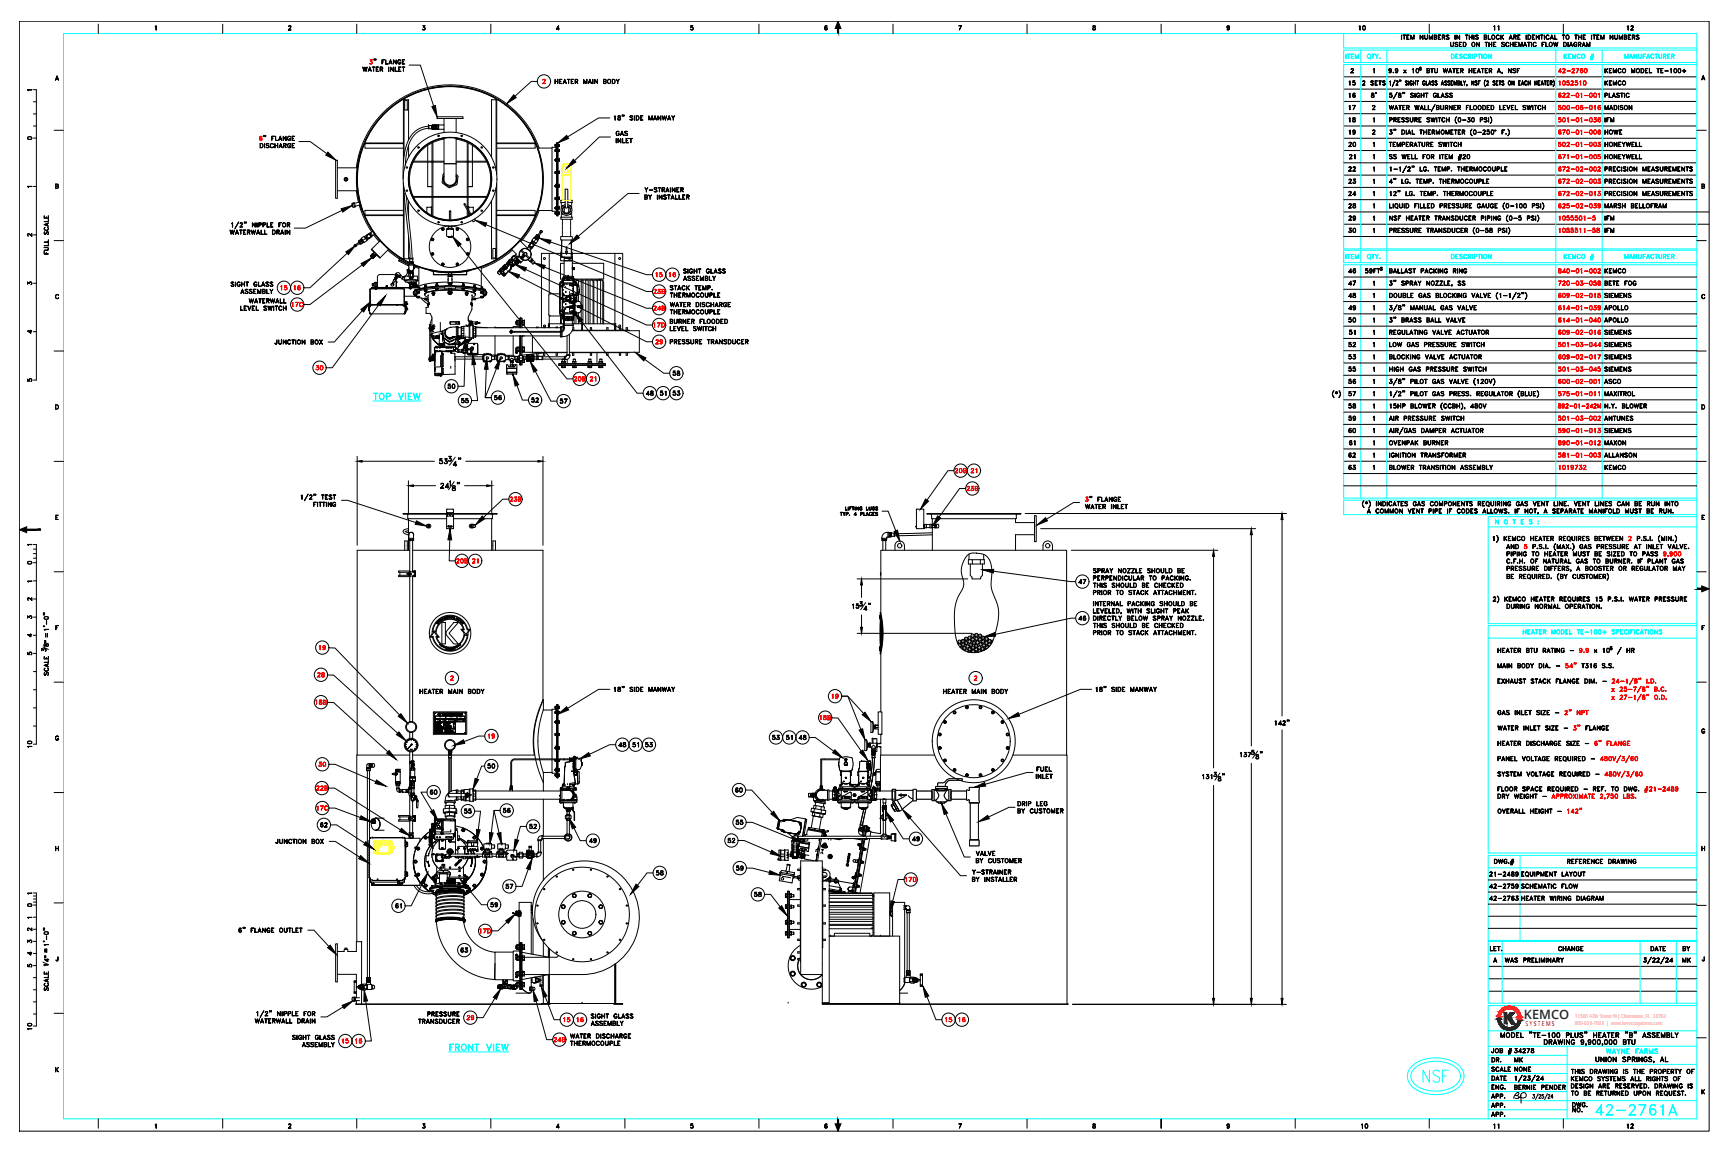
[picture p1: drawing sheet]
<svg xmlns="http://www.w3.org/2000/svg" width="914mm" height="610mm" viewBox="0 0 914 610" stroke-linecap="round" stroke-linejoin="round" font-family="sans-serif">
<defs><g id="words">
<text font-size="10.6" fill="#0ff" x="752" y="574">NSF</text>
<text font-size="9.7" fill="#0ff" x="843" y="591">42-2761A</text>
<text font-size="7.9" fill="#0ff" x="196" y="213">TOP VIEW</text>
<text font-size="7.5" fill="#0ff" x="236" y="558">FRONT VIEW</text>
<text font-size="6.8" fill="#1a1548" x="806" y="539">KEMCO</text>
<text font-size="6.6" fill="#0ff" x="827" y="139">KEMCO #</text>
<g font-size="6.6">
<text x="790" y="459">DWG.#</text>
<text x="793" y="550">MODEL &quot;TE-100 PLUS&quot; HEATER &quot;B&quot; ASSEMBLY</text>
<text x="816" y="555">DRAWING 9,900,000 BTU</text>
<text x="788" y="559">JOB #</text>
<text x="843" y="564">UNION SPRINGS, AL</text>
</g>
<text font-size="6.2" fill="#0ff" x="827" y="33">KEMCO #</text>
<g font-size="6.2">
<text x="725" y="53">8'</text>
<text x="324" y="65">18&quot; SIDE MANWAY</text>
<text x="27" y="335" transform="rotate(-90 27 335)">1'-0&quot;</text>
<text x="324" y="367">18&quot; SIDE MANWAY</text>
<text x="579" y="367">18&quot; SIDE MANWAY</text>
<text x="126" y="495">6&quot; FLANGE OUTLET</text>
<text x="27" y="502" transform="rotate(-90 27 502)">1'-0&quot;</text>
</g>
<g font-size="5.7">
<text x="718" y="17">10</text>
<text x="790" y="17">11</text>
<text x="860" y="17">12</text>
<text x="848" y="40">KEMCO MODEL TE-100+</text>
<text x="293" y="46">HEATER MAIN BODY</text>
<text x="713" y="53">16</text>
<text x="848" y="53">PLASTIC</text>
<text x="713" y="66">18</text>
<text x="848" y="66">IFM</text>
<text x="713" y="72">19</text>
<text x="713" y="85">21</text>
<text x="713" y="98">23</text>
<text x="848" y="98">PRECISION MEASUREMENTS</text>
<text x="713" y="118">29</text>
<text x="848" y="118">IFM</text>
<text x="346" y="148">15</text>
<text x="353" y="148">16</text>
<text x="713" y="152">47</text>
<text x="713" y="159">48</text>
<text x="848" y="159">SIEMENS</text>
<text x="713" y="172">50</text>
<text x="848" y="172">APOLLO</text>
<text x="145" y="183">JUNCTION BOX</text>
<text x="713" y="185">52</text>
<text x="734" y="185">LOW GAS PRESSURE SWITCH</text>
<text x="848" y="185">SIEMENS</text>
<text x="713" y="191">53</text>
<text x="734" y="191">BLOCKING VALVE ACTUATOR</text>
<text x="848" y="191">SIEMENS</text>
<text x="355" y="200">58</text>
<text x="713" y="204">56</text>
<text x="848" y="204">ASCO</text>
<text x="243" y="214">55</text>
<text x="280" y="214">52</text>
<text x="296" y="215">57</text>
<text x="341" y="211">48</text>
<text x="349" y="211">51</text>
<text x="355" y="211">53</text>
<text x="713" y="217">58</text>
<text x="848" y="217">N.Y. BLOWER</text>
<text x="713" y="230">60</text>
<text x="713" y="237">61</text>
<text x="734" y="237">OVENPAK BURNER</text>
<text x="848" y="237">MAXON</text>
<text x="713" y="250">63</text>
<text x="734" y="250">BLOWER TRANSITION ASSEMBLY</text>
<text x="848" y="250">KEMCO</text>
<text x="570" y="329">46</text>
<text x="167" y="359">28</text>
<text x="221" y="368">HEATER MAIN BODY</text>
<text x="439" y="371">19</text>
<text x="498" y="368">HEATER MAIN BODY</text>
<text x="166" y="374">18B</text>
<text x="258" y="392">19</text>
<text x="408" y="393">53</text>
<text x="415" y="393">51</text>
<text x="422" y="393">48</text>
<text x="327" y="397">48</text>
<text x="334" y="397">51</text>
<text x="341" y="397">53</text>
<text x="257" y="408">50</text>
<text x="167" y="419">22B</text>
<text x="227" y="422">60</text>
<text x="388" y="421">60</text>
<text x="167" y="430">17C</text>
<text x="245" y="432">55</text>
<text x="145" y="448">JUNCTION BOX</text>
<text x="311" y="447">49</text>
<text x="384" y="447">52</text>
<text x="482" y="446">49</text>
<text x="389" y="462">59</text>
<text x="829" y="458">REFERENCE DRAWING</text>
<text x="478" y="468">17D</text>
<text x="787" y="465">21-2489</text>
<text x="804" y="465">EQUIPMENT LAYOUT</text>
<text x="787" y="471">42-2759</text>
<text x="804" y="471">SCHEMATIC FLOW</text>
<text x="259" y="481">59</text>
<text x="243" y="505">63</text>
<text x="824" y="504">CHANGE</text>
<text x="873" y="504">DATE</text>
<text x="890" y="504">BY</text>
<text x="796" y="510">WAS PRELIMINARY</text>
<text x="889" y="510">MK</text>
<text x="788" y="563">DR.</text>
<text x="800" y="558">34278</text>
<text x="800" y="563">MK</text>
<text x="788" y="568">SCALE</text>
<text x="800" y="568">NONE</text>
<text x="800" y="578">BERNIE PENDER</text>
<text x="788" y="582">APP.</text>
<text x="788" y="587">APP.</text>
<text x="831" y="590">NO.</text>
<text x="720" y="598">10</text>
<text x="790" y="598">11</text>
<text x="860" y="598">12</text>
</g>
<g font-size="5.7" fill="#0ff">
<text x="722" y="32">QTY.</text>
<text x="722" y="138">QTY.</text>
<text x="791" y="279">N O T E S :</text>
<text x="805" y="337">HEATER MODEL TE-100+ SPECIFICATIONS</text>
<text x="849" y="559">WAYNE FARMS</text>
</g>
<g font-size="5.7" fill="#f00">
<text x="824" y="40">42-2760</text>
<text x="824" y="53">622-01-001</text>
<text x="824" y="66">501-01-036</text>
<text x="824" y="72">670-01-006</text>
<text x="848" y="72">HOWE</text>
<text x="824" y="85">671-01-005</text>
<text x="848" y="85">HONEYWELL</text>
<text x="824" y="98">672-02-003</text>
<text x="824" y="118">1055501-5</text>
<text x="824" y="152">720-03-058</text>
<text x="848" y="152">BETE FOG</text>
<text x="345" y="157">23B</text>
<text x="824" y="159">609-02-015</text>
<text x="153" y="164">17C</text>
<text x="824" y="172">614-01-040</text>
<text x="824" y="185">501-03-044</text>
<text x="824" y="191">609-02-017</text>
<text x="303" y="203">20B</text>
<text x="312" y="203">21</text>
<text x="824" y="204">600-02-001</text>
<text x="824" y="217">892-01-242M</text>
<text x="824" y="230">590-01-013</text>
<text x="848" y="230">SIEMENS</text>
<text x="824" y="237">890-01-012</text>
<text x="504" y="252">20B</text>
<text x="513" y="252">21</text>
<text x="824" y="250">1019732</text>
<text x="269" y="267">23B</text>
</g>
<g font-size="5.3" fill="#0ff">
<text x="711" y="32">ITEM</text>
<text x="767" y="32">DESCRIPTION</text>
<text x="859" y="32">MANUFACTURER</text>
<text x="711" y="138">ITEM</text>
<text x="767" y="138">DESCRIPTION</text>
<text x="859" y="138">MANUFACTURER</text>
</g>
<g font-size="5.3">
<text x="713" y="46">15</text>
<text x="720" y="46">2 SETS</text>
<text x="848" y="46">KEMCO</text>
<text x="713" y="59">17</text>
<text x="848" y="59">MADISON</text>
<text x="713" y="79">20</text>
<text x="734" y="79">TEMPERATURE SWITCH</text>
<text x="848" y="79">HONEYWELL</text>
<text x="713" y="92">22</text>
<text x="848" y="92">PRECISION MEASUREMENTS</text>
<text x="713" y="105">24</text>
<text x="848" y="105">PRECISION MEASUREMENTS</text>
<text x="713" y="111">28</text>
<text x="848" y="111">MARSH BELLOFRAM</text>
<text x="713" y="124">30</text>
<text x="848" y="124">IFM</text>
<text x="27" y="136" transform="rotate(-90 27 136)">FULL SCALE</text>
<text x="713" y="146">46</text>
<text x="734" y="146">BALLAST PACKING RING</text>
<text x="848" y="146">KEMCO</text>
<text x="148" y="155">15</text>
<text x="345" y="165">24B</text>
<text x="713" y="165">49</text>
<text x="848" y="165">APOLLO</text>
<text x="345" y="174">17D</text>
<text x="713" y="178">51</text>
<text x="734" y="178">REGULATING VALVE ACTUATOR</text>
<text x="848" y="178">SIEMENS</text>
<text x="346" y="183">29</text>
<text x="354" y="183">PRESSURE TRANSDUCER</text>
<text x="713" y="198">55</text>
<text x="734" y="198">HIGH GAS PRESSURE SWITCH</text>
<text x="848" y="198">SIEMENS</text>
<text x="236" y="207">50</text>
<text x="261" y="213">56</text>
<text x="713" y="211">57</text>
<text x="848" y="211">MAXITROL</text>
<text x="713" y="224">59</text>
<text x="734" y="224">AIR PRESSURE SWITCH</text>
<text x="848" y="224">ANTUNES</text>
<text x="713" y="243">62</text>
<text x="734" y="243">IGNITION TRANSFORMER</text>
<text x="848" y="243">ALLANSON</text>
<text x="570" y="310">47</text>
<text x="168" y="345">19</text>
<text x="27" y="359" transform="rotate(-90 27 359)">SCALE</text>
<text x="433" y="382">18B</text>
<text x="18" y="397" transform="rotate(-90 18 397)">10</text>
<text x="265" y="431">56</text>
<text x="389" y="437">55</text>
<text x="169" y="439">62</text>
<text x="279" y="440">52</text>
<text x="346" y="464">58</text>
<text x="267" y="471">57</text>
<text x="398" y="476">58</text>
<text x="787" y="478">42-2763</text>
<text x="804" y="478">HEATER WIRING DIAGRAM</text>
<text x="208" y="482">61</text>
<text x="27" y="525" transform="rotate(-90 27 525)">SCALE</text>
<text x="246" y="541">29</text>
<text x="297" y="542">15</text>
<text x="304" y="542">16</text>
<text x="500" y="542">15</text>
<text x="507" y="542">16</text>
<text x="18" y="546" transform="rotate(-90 18 546)">10</text>
<text x="180" y="553">15</text>
<text x="187" y="553">16</text>
<text x="292" y="552">24B</text>
<text x="788" y="573">DATE</text>
<text x="788" y="577">ENG.</text>
<text x="788" y="592">APP.</text>
</g>
<g font-size="5.3" fill="#f00">
<text x="824" y="46">1052510</text>
<text x="824" y="59">500-06-016</text>
<text x="824" y="79">502-01-003</text>
<text x="824" y="92">672-02-002</text>
<text x="824" y="105">672-02-013</text>
<text x="824" y="111">625-02-039</text>
<text x="824" y="124">1055511-58</text>
<text x="824" y="146">840-01-002</text>
<text x="155" y="155">16</text>
<text x="824" y="165">614-01-039</text>
<text x="824" y="178">609-02-016</text>
<text x="167" y="197">30</text>
<text x="824" y="198">501-03-045</text>
<text x="824" y="211">575-01-011</text>
<text x="824" y="224">501-03-002</text>
<text x="824" y="243">581-01-003</text>
<text x="511" y="261">23B</text>
<text x="241" y="299">20B</text>
<text x="249" y="299">21</text>
<text x="168" y="407">30</text>
<text x="253" y="495">17D</text>
</g>
<g font-size="4.9">
<text x="14" y="75">0</text>
<text x="14" y="152">3</text>
<text x="14" y="203">5</text>
<text x="14" y="300">0</text>
<text x="14" y="338">4</text>
<text x="14" y="348">5</text>
<text x="14" y="494">2</text>
<text x="14" y="500">3</text>
<text x="14" y="507">4</text>
</g>
<g font-size="4.4">
<text x="14" y="126">2</text>
<text x="14" y="177">4</text>
<text x="14" y="319">2</text>
<text x="14" y="328">3</text>
<text x="23" y="343">8</text>
<text x="14" y="481">0</text>
<text x="14" y="513">5</text>
</g>
<g font-size="4">
<text x="23" y="341">&quot;</text>
<text x="23" y="508">&quot;</text>
</g>
<text font-size="3.6" fill="#ec2126" x="807" y="543">S Y S T E M S</text>
<g font-size="3.5">
<text x="14" y="49">1</text>
<text x="14" y="101">1</text>
<text x="14" y="290">1</text>
<text x="14" y="309">1</text>
<text x="14" y="474">1</text>
<text x="14" y="487">1</text>
</g>
<text font-size="3.1" x="22" y="512">1</text>
<g font-size="2.9" fill="#ec2126">
<text x="833" y="539">11500 47th Street N | Clearwater, FL 33762</text>
<text x="833" y="542">800-633-7033 | www.kemcosystems.com</text>
</g>
</g></defs>
<!-- layer: 0 -->
<g fill="none" stroke="#000" stroke-width=".53">
<path d="M10 11h894v588h-894zM52 13v5M82 14h1v2v-2zM118 13v5M153 14h1l-1 2h1h-1l1-2h-1zM189 13v5M224 16h.1M224 15l1-1h-1h1l-1 1h1M224 14a.8 .8 0 0 1 1 1 .8 .8 0 0 1-1 1 .8 .8 0 0 1-1-1l1 1 1-1M224 15h1l-1 1M260 13v5M294 15h2h-2l2-1v2l-1-2-1 1"/>
<path d="M331 13v5M365 16h1M366 14l1 1-1 1M367 15h-2l1-1h1h-1a.8 .8 0 0 1 1 1 .8 .8 0 0 1 0 1 1.1 1.1 0 0 1-2-1l1 1 1-1M402 13v5M436 15l1 1 1-1M436 15h1h1M437 14h1M437 14v2M437 15h-1M437 15h1l-1 1M437 14h1a1.1 1.1 0 0 0-2 1 1.1 1.1 0 0 0 2 1 .7 .7 0 0 0-1-1 .7 .7 0 0 0-1 0"/>
<path d="M473 13v5M507 14h2l-1 2 1-2zM543 13v5M578 16h1M578 14l2 2-2-1 2-1zM578 14h2M579 14l1 1a.8 .8 0 0 1-1 1 .8 .8 0 0 1-1-1l1-1M580 16h-1M614 13v5M649 14l1 1 1-1-1 1M649 14h1h1M649 16h1"/>
<path d="M650 14h-1l1 1M650 14h1l-1 2M651 15a1 1 0 0 1-2 0 .7 .7 0 0 1 0-1 1 1 0 0 1 2 0v1l-1 1M685 13v5M742 19v2zM742 19h2zM743 19v2v-2M744 19h2h-1v2h1h-2zM745 20h.1M747 19v1l1-1v2v-2l-1 2v-2v2zM751 19l2 1v-1v2l-1-2-1 2zM754 19l1 2v-1v-1v2l-1-1z"/>
<path d="M756 19l1 1 1-1v2v-2l-1 2-1-2v2zM756 13v5M759 19h1v1M759 19v2M759 19h1v1h-1M759 20h1v1h-1M760 20v1h-1M761 19h1zM761 19v2M761 20h1h-1M763 20h1v-1h-1v2v-2h2l-1 1h-1M764 20l1 1-1-1"/>
<path d="M765 19h2h-2l2 1v1l-2-1h2l-2-1zM770 19v2zM771 19l1 1v-1v2l-1-2v2zM775 19h2zM776 19v2v-2M777 19l1 2zM778 20h1M779 19v2zM780 19v2zM781 19h1h-1l1 1v1l-1-1h1l-1-1zM785 19h2l-1 1M785 19v2"/>
<path d="M785 19h2v1h-2M785 20h2v1h-2M786 20l1 1h-2M788 19v2h1h-1zM792 19h1a.8 .8 0 0 0-1 0v1a.8 .8 0 0 0 0 1 .8 .8 0 0 0 1-1 .8 .8 0 0 1-1 1 .8 .8 0 0 1 0-1zM794 19v2zM794 20l2-1-2 1M795 20l1 1zM799 19l1 2-1-2v2zM801 20h1v-1h-1v2v-2h1v1h-1M802 20v1v-1M803 19h1z"/>
<path d="M803 19v2M803 20h1h-1M808 19v2zM809 19a1.2 1.2 0 0 1 1 1 1.2 1.2 0 0 1-1 1zM811 19h1h-1v2h1h-1zM811 20h1h-1M813 19l1 1v-1v2l-1-2v2zM815 19h2zM816 19v2zM817 19v2zM818 19h1h1a.8 .8 0 0 0-1 0 .8 .8 0 0 0-1 0v1a.8 .8 0 0 0 1 1 .8 .8 0 0 0 1-1 .8 .8 0 0 1-1 1 .8 .8 0 0 1-1-1zM821 19l1 2-1-2-1 2z"/>
<path d="M823 19v2h1h-1zM827 19h1zM827 13v5M827 19v2v-2M833 19h2zM834 19v2v-2M835 19v2zM835 20h2M837 19v2zM838 19h1zM838 19v2M838 20h.1"/>
<path d="M842 19v2zM843 19h1zM844 19v2zM845 19h1zM845 19v2M845 20h1h-1M847 19l1 1 1-1v2v-2l-1 2-1-2v2zM852 19l1 1 1-1v2l-2-2v2zM854 19l1 2 1-1v-1v2l-1-1zM857 19l1 1 1-1v2l-1-2v2l-1-2v2zM860 20h1v-1h-1v2h1v-1h-1M860 20l1 1h-2v-2h2l-1 1"/>
<path d="M862 19v2h1h-1v-2M862 20h.1M864 20h1v-1h-1v2v-2h1v1h-1M864 20l1 1zM866 19h1h-1l1 1v1l-1-1h1l-1-1zM192 35l1 2v-2l1 2v-2v3l-1-2v2zM195 37h1M196 35l1 3-1-2-1 2zM197 35l1 1zM198 36v2v-2M198 31h.1M198 32v-1v1"/>
<path d="M198 31v1M199 31h.1M199 32v-1v1M199 31v1M199 35h1l-1 1v2h1h-1zM199 37h1zM201 35l2 1-1 1h-1l1-1h-1v2zM202 37l1 1-1-1M202 32h1h-1v2zM202 33h1h-1M204 32v2h1h-1zM206 35v3z"/>
<path d="M206 33h1M207 32l1 2-1-2-1 2zM207 35l1 2v-2v3l-1-2v2zM208 32l2 2v-2v2l-2-2v2zM209 35v3h1h-1zM211 32h1a.8 .8 0 0 0-1 0v1a.8 .8 0 0 0 0 1 .8 .8 0 0 0 1-1 .8 .8 0 0 1-1 1 .8 .8 0 0 1-1-1zM211 36l1-1h-1v3h1h-1M211 37h1zM213 35l1 1zM213 32h1h-1v2h1h-1zM213 33h1h-1M213 36v2l1-2"/>
<path d="M216 34h6l7 22M761 21h1zM768 22v3l1-1v-2v3l-1-1zM770 23h1h-1l1 1v1l-1-1h1zM772 22h2h-2v3h2h-2zM772 23h1l-1 1M774 22h1a1.2 1.2 0 0 1 1 1 1.2 1.2 0 0 1-1 2h-1zM774 22a1.1 1.1 0 0 1 2 1 1.1 1.1 0 0 1-1 2h-1zM781 22l2 2v-2v3l-2-2v2zM786 22h1zM786 22v3l1-3M788 22v3z"/>
<path d="M788 23h1M788 24h1M789 22v3zM790 22h2zM790 22v3M790 23h1l-1 1M790 25h2zM795 23h1h-1l1 1v1l-1-1h1zM797 23l1-1v1a.8 .8 0 0 0 0-1 .8 .8 0 0 0-1 1v1a.8 .8 0 0 0 1 1 .8 .8 0 0 0 0-1 .8 .8 0 0 1-1 1 .8 .8 0 0 1 0-1zM799 20h1M799 22v3zM799 23h2"/>
<path d="M799 24h2M801 22v3zM802 22h1h-1v3h1h-1zM802 23v1M803 21h1zM804 22l1 2v-2v3v-2v2l-1-2v2zM806 24h2M807 22l1 3-1-2-1 2zM808 22h2zM809 22v3zM810 22v3zM811 23l1-1 1 1a.8 .8 0 0 0-1-1 .8 .8 0 0 0-1 1v1a.8 .8 0 0 0 1 1 .8 .8 0 0 0 1-1 .8 .8 0 0 1-1 1 .8 .8 0 0 1-1-1z"/>
<path d="M816 22h1h-1v3zM816 23h1l-1 1M818 22v3h1h-1zM820 20h2M822 22l1 2v-2l1 2v-2v3l-1-2v2zM827 22h1a1.2 1.2 0 0 1 1 1 1.2 1.2 0 0 1-1 2h-1zM828 22a1.1 1.1 0 0 1 1 1 1.1 1.1 0 0 1-1 2zM830 22v3zM831 24h1M831 22l1 3-1-2-1 2zM833 23l1-1v1a.7 .7 0 0 0-1-1 .7 .7 0 0 0 0 1v1a.7 .7 0 0 0 1 1 .7 .7 0 0 0 0-1 .8 .8 0 0 1 0 1 .8 .8 0 0 1-1-1zM835 23h1l-1-1v3v-3l2 1h-1l-1 1"/>
<path d="M836 24l1 1-1-1M837 24h2M838 24h1M838 21h1zM838 22l1 3-1-2-1 2zM840 22v2l1-2v3v-2l-1 2v-2v2zM845 21h1zM901 40l1 2-1-2-1 2zM18 47h1v154M18 54h1M30 42h1M30 40l1 2-1-1-1 1z"/>
<path d="M284 43h-3l-8 8M711 41h187M711 47h187M711 54h187M735 56l1 2v-2l1 2 1-2-1 2-1-2v2zM735 51h1M736 50l1 1h-1M737 51l-2-1v-1h2h-1l-1 1a1 1 0 0 1 2 0 .8 .8 0 0 1-1 1 .8 .8 0 0 1-1 0M737 51h-2M738 58h1M738 42l-1 4zM738 57h1"/>
<path d="M739 56l1 2-1-2-1 2zM739 43h1l-1 2h1h-1l1-2h-1zM739 49l-2 3zM740 51h.1M740 56h2zM740 49l1 2h-1l1-2zM740 49v1a.9 .9 0 0 1 1 0 .9 .9 0 0 1 0 1h-1a1.1 1.1 0 0 1 0-1 1.1 1.1 0 0 1 1 0zM741 42h.1M741 43v-1l-1 1M741 43h.1M741 56v2v-2M741 43v-1v1"/>
<path d="M741 51h.1M742 56h2h-2v2h2h-2zM742 57h1h-1M742 49h.1M742 49v1M742 49h1M743 49h.1M743 49v1M744 43h1h-1v1a.7 .7 0 0 1 1 1 .6 .6 0 0 1-1 0h1zM744 57h2v-1h-2v2v-2h2v1h-2M745 57l1 1zM745 43v2z"/>
<path d="M746 43h1h-1v2h1v-1v1a.6 .6 0 0 1-1 0 .6 .6 0 0 1 0-1zM746 50h2h-1l1 1h-2h2zM748 43v2zM748 44h1M749 56v2l1-2v2l1-2-1 2v-2l-1 2zM749 49v3zM749 43v2zM750 43h1zM750 50l1-1v1a.8 .8 0 0 0-1-1 .8 .8 0 0 0 0 1v1a.8 .8 0 0 0 1 0 .8 .8 0 0 1-1 1 .8 .8 0 0 1 0-1zM750 43v2v-2M752 58h1M752 57h1"/>
<path d="M752 49v3zM752 50h1M752 56l1 2-1-2-1 2zM753 43h1h-1v2h1v-1v1a.7 .7 0 0 1-1 0 .7 .7 0 0 1 0-1zM753 49l1 3zM754 56v2h1h-1zM754 49h2zM755 43v2h1h-1zM755 49v3v-3M756 56v2h1h-1zM756 45h1M756 44h1"/>
<path d="M757 43v2v-2l-1 2zM758 43h1h-1v1a.7 .7 0 0 1 1 1 .6 .6 0 0 1-1 0h1zM759 50l1-1v1a.8 .8 0 0 0-1-1 .8 .8 0 0 0 0 1v1a.8 .8 0 0 0 1 0 .8 .8 0 0 1-1 1 .8 .8 0 0 1-1-1zM759 55l-2 4zM759 43h1h-1l1 1a.6 .6 0 0 1 0 1 .6 .6 0 0 1-1 0h1zM760 56h1v1M760 56v2M760 56h1v1h-1M760 57h1v1h-1M761 49v2l1 1h-1zM761 57v1h-1M762 56l1 2h1v-2v2h-2z"/>
<path d="M763 51h1M763 45h1M763 44h1M763 43l1 2-1-2v2zM763 49l1 3-1-2v2zM765 43h1h-2l1 1a.6 .6 0 0 1 0 1 .6 .6 0 0 1-1 0h1zM765 57h1v-1h-1v2v-2h1v1h-1M765 50h1h-1l1 1h-1h1zM765 57l1 1zM766 43h1h-1l1 1a.6 .6 0 0 1 0 1 .6 .6 0 0 1-1 0h1zM767 56l1 2v-2v2l-1-2v2zM767 50h2h-2l1 1h-1h1z"/>
<path d="M768 43h1h-1v2h1h-1zM768 44h.1M769 56h2zM769 56v2M769 43l1 2 1-2v2v-2l-1 2v-2l-1 2zM769 57h1h-1M769 58h2zM771 43h1v1M771 43v2M771 43h1v1h-1M771 44h1v1h-1M772 57h1v-1h-1l-1 2v-2h2v1h-1"/>
<path d="M772 57l1 1-1-1M772 44v1h-1M773 43v2h1h-1zM774 43l1 1 1-1-1 2zM776 56h1h-1v2zM776 57h1h-1M776 45h.1M776 45v1M778 56v2h1h-1zM779 43l1 2v-2v2l-1-2v2zM781 43h1h-1v1a.7 .7 0 0 1 1 1 .6 .6 0 0 1-1 0h1zM782 43h1h-1v2z"/>
<path d="M782 44h1h-1M785 56a1.2 1.2 0 0 1 1 1 1.2 1.2 0 0 1-1 1M785 56v2M785 56a1.1 1.1 0 0 1 1 1 1.1 1.1 0 0 1-1 1M786 42v2v2l-1-2zM787 43h1l-1 2h1h-1l1-2h-1zM787 56h1h-1v2h1h-1zM787 57h1h-1M789 56h1a1.2 1.2 0 0 1 1 1 1.2 1.2 0 0 1-1 1h-1zM789 56a1.1 1.1 0 0 1 1 1 1.1 1.1 0 0 1 0 1h-1zM790 43h1h-1l1 1a.6 .6 0 0 1 0 1 .6 .6 0 0 1-1 0h1zM792 43h1z"/>
<path d="M792 43v2M792 44h.1M792 45h1zM793 43h1zM794 56v2h1h-1zM794 43v2v-2M795 43h1h-1v1a.7 .7 0 0 1 1 1 .6 .6 0 0 1-1 0h1zM795 56h2h-1v2h1h-2zM796 57h.1M797 56l1 2 1-2-1 2zM800 56h1zM800 56v2"/>
<path d="M800 57h1h-1M800 58h1zM800 43l1 2v-2v2l-1-2v2zM802 56v2h1h-1zM804 43h1zM804 43v2M804 44h.1M804 45h1zM805 45h1M805 44h1M806 43v2v-2l-1 2zM806 56h1h-1l1 1v1h-1h1l-1-1z"/>
<path d="M807 43h1a1 1 0 0 0-1 1 1 1 0 0 0 1 1 .6 .6 0 0 1-1 0 .6 .6 0 0 1 0-1zM808 56l1 2v-2l1 2v-2v2l-1-2v2zM809 43v2zM809 44h1M810 43v2zM811 56v2zM812 56h1zM812 43v2zM812 44h1M812 56v2l1-2M813 43v2zM814 43h1h-1v2h1h-1z"/>
<path d="M814 44h1h-1M814 56h1a.8 .8 0 0 0-1 1 .8 .8 0 0 0 1 1 .9 .9 0 0 1-1 0 .9 .9 0 0 1 0-1zM816 45h1M816 44h1M816 43l1 2-1-2-1 2zM816 56v2zM816 57h2M817 43h1zM818 43v2zM818 56v2zM819 43h1zM819 43v2"/>
<path d="M819 44h.1M819 45h1zM820 44h1v-1h-1v2v-2h1v1h-1M821 44v1zM822 42l1 2-1 2v-2zM901 42h1M18 60h1M18 67h1M29 69h5M138 76a1.2 1.2 0 0 1 1 1 1.2 1.2 0 0 1-1 1zM138 76a1.1 1.1 0 0 1 1 1 1.1 1.1 0 0 1-1 1zM140 72h.1"/>
<path d="M140 76v2zM141 72h-1M141 72h.1M141 76h1h-1l1 1v1h-1h1l-1-1zM143 76h2a.8 .8 0 0 0-1 0 .8 .8 0 0 0-1 1 .8 .8 0 0 0 1 1 .8 .8 0 0 0 1 0 .8 .8 0 0 1-1 0 .8 .8 0 0 1-1-1zM144 72h1h-1v2zM144 73h1zM145 76l1 2zM146 77h1M146 72v2h1h-1zM147 76v2zM148 74h1"/>
<path d="M148 78h1M148 72l1 2-1-2-1 2zM149 76v2v-2l-1 2zM150 72l1 2v-2v2l-1-2v2zM150 77h1v-1h-1v2v-2h1v1h-1M151 77v1zM152 72h1l1 1a.7 .7 0 0 0-1-1 .7 .7 0 0 0-1 1 .7 .7 0 0 0 1 1 .7 .7 0 0 0 1-1h-1h1a.8 .8 0 0 1-1 1 .8 .8 0 0 1-1-1zM153 76h1a.7 .7 0 0 0-1 0 .7 .7 0 0 0-1 1 .7 .7 0 0 0 1 1 .7 .7 0 0 0 1-1h-1h1a.8 .8 0 0 1-1 1 .8 .8 0 0 1-1-1zM155 72h1h-1v2h1h-1M155 73h.1M155 76h1h-1v2h1h-1M155 77h.1"/>
<path d="M158 75h6l9 6M323 62h-6l-17 10M323 73h-6l-13 12M326 73v3zM326 70l1-1 1 1a.8 .8 0 0 0-1 0 .8 .8 0 0 0-1 0v1a.7 .7 0 0 0 1 1 .7 .7 0 0 0 1-1h-1h1a.8 .8 0 0 1-1 1 .8 .8 0 0 1-1-1zM327 73l1 2 1-2v3l-2-2v2zM328 71h2M329 71h1M329 69l1 3-1-2-1 2zM329 73l1 2 1 1h-2zM331 70h1h-1l1 1v1l-1-1h1zM331 73h2h-2v2l2 1h-2z"/>
<path d="M331 74h1zM333 73h2zM334 73v3v-3M711 60h187M711 73h187M711 67h187M711 80h187M726 69h1h1l-2 2h2h-2l2-2zM727 63v-1v3v-3zM727 76v-1v3v-3zM735 62l2 1h-1h-1h2v-1h-2v3zM735 71h1"/>
<path d="M735 69h2l-1 1 1-1zM736 70h1M736 70a.8 .8 0 0 1 1 0 .8 .8 0 0 1-1 1 .8 .8 0 0 1-1 0h2M736 70h1l-1 1M738 62l1 1h-1h1v-1h-1v3zM738 68h.1M738 69h.1M738 63l1 2zM738 69v-1v1M738 69h1M740 62h1h-1v2l1 1h-1zM740 63h.1"/>
<path d="M742 69h1a1.2 1.2 0 0 1 0 1 1.2 1.2 0 0 1 0 1h-1M742 69v2M742 62l1 1h-1l1 1h-1h1l-1-1zM742 69a1.1 1.1 0 0 1 1 1 1.1 1.1 0 0 1 0 1h-1M744 63h1h-1l1 1h-1h1zM744 69v2zM745 71h1M745 70h1M746 69l1 2-1-2-1 2zM746 62l1 2h1v-2l-1 2h-1zM747 69v2h2h-2zM749 62l1 1h-1h1v-1h-1v3z"/>
<path d="M749 63l1 2-1-2M751 62h1h-1v3h1l-1-1M751 63h1zM751 69h2zM752 69v2v-2M753 69v2zM753 70h2M755 69v2zM755 63h2h-2l2 1h-1h-1h2zM756 69h1zM756 69v2M756 70h1h-1"/>
<path d="M756 71h1zM757 62l1 2v-2l1 2 1-2-1 3-1-2v2zM758 70h1v-1h-1v2v-2h1v1h-1M758 70l1 1v-1M760 69l1 2 1-2v2v-2l-1 2-1-2v2zM760 62v3zM761 62h1zM762 62v3v-3M763 62l2 1a.8 .8 0 0 0-1-1 .8 .8 0 0 0-1 1v1a.8 .8 0 0 0 1 0 .8 .8 0 0 0 1 0 .8 .8 0 0 1-1 1 .8 .8 0 0 1-1-1zM765 69l1 2 1-2v2v-2l-1 2-1-2v2zM765 62v3zM765 63h2"/>
<path d="M767 62v3zM768 69h1zM768 69v2M768 70h.1M768 71h1zM770 69h1zM770 69v2v-2M771 62a2.4 2.4 0 0 0 0 3 2.2 2.2 0 0 1 0-3zM772 69h1h-1v2h1h-1zM772 70h.1M772 64h1M772 62h1"/>
<path d="M772 62v2M773 62v2M774 63l2 1zM774 70h1v-1h-1v2v-2h1v1h-1M774 70l1 1zM777 64h.1M777 63l1 1h-1M778 62h-1h1l-1 1a.7 .7 0 0 1 1 1 .7 .7 0 0 1-1 1 .7 .7 0 0 1-1-1h1M778 62l-1 1 1 1M778 64h-1M779 69v-1a2.3 2.3 0 0 0 0 4 2.2 2.2 0 0 1 0-3zM779 62a1.1 1.1 0 0 1 1 2 1 1 0 0 1-1 0"/>
<path d="M779 62v2M780 71h1M780 69h1M780 69v2M781 69v2M782 70h2zM783 62l2 1h-1h-1h2l-1-1h-1v3zM785 69h1l-1 2h1h-1l1-2zM785 63h2h-2l2 1h-2h2zM787 71h.1M788 62v3zM788 70v1"/>
<path d="M788 70h-1v-1h1h-1v1a.8 .8 0 0 1 1 0 .8 .8 0 0 1 0 1 .8 .8 0 0 1-1 0h1M789 62a2.2 2.2 0 0 1 0 3 2.4 2.4 0 0 0 0-3zM789 71h1M789 69h1M789 69v2M790 69v2M795 69h1h-1v2zM795 70h1h-1M797 71h.1M798 68a2.2 2.2 0 0 1 0 4 2.3 2.3 0 0 0 0-4zM898 69h5M18 99h1"/>
<path d="M30 98h1l-1-1v3l1-1h-1M30 98l1 1-2 1v-3l2 1-1 1M341 99l1 1 1-1-1 3zM346 99l2 1h-2l2 1h-1h-1h2l-2-1zM348 99h2zM349 99v3v-3M353 99l1 3-1-2-1 2zM355 99v3zM356 99l1 2v-2v3l-1-2v2zM358 99h1zM358 99v3h1l-1-1M711 93h187"/>
<path d="M711 86h187M711 99h187M727 82v2v-2zM727 89v-1v3v-3zM727 95v2v-2zM735 96l2 1h-2l1-2v2v-2l-1 2M735 82h2h-2l2 1v1h-2h2l-2-1zM736 89v-1v3v-3zM737 82h2h-1l1 1v1h-2h2zM738 89l1 1zM738 94h.1M738 95h.1"/>
<path d="M738 95v-1v1M738 95h1M740 89l1-1v3v-3zM742 82v2l1-2 1 2v-2v2l-1-2-1 2zM742 95v2h1h-1zM744 95h1a1 1 0 0 0-1 1 1 1 0 0 0 1 1v-1a.8 .8 0 0 1-1 1 .8 .8 0 0 1 0-1zM744 88l-2 3zM745 82h1h-1v2h1h-1zM745 83h1h-1M745 90l1 1h-1l1-2v-1l-1 1 1-1v1l-1 2M746 97h.1M747 82v2h1h-1z"/>
<path d="M747 88h.1M747 88v1M747 88h1M748 88h.1M748 88v1M749 82v2h1h-1zM749 95h2zM750 95v2zM751 95h2zM751 95v2M751 88l1 2 1 1h-2zM751 96h1h-1"/>
<path d="M751 97h2zM753 82h1h-1v2zM753 83h1h-1M753 89l1-1 1 1a.7 .7 0 0 0-1-1 .7 .7 0 0 0-1 1v1a.7 .7 0 0 0 1 0 .7 .7 0 0 0 1 0h-1h1a.8 .8 0 0 1-1 1 .8 .8 0 0 1-1-1zM753 95l1 2 1-2v2v-2l-1 2v-2l-1 2zM756 90h.1M756 96h1v-1h-1v2v-2h1v1h-1M757 83h2v-1h-2v2v-2h2v1h-2M758 83l1 1-1-1M758 97h.1M759 88h1zM760 88v3z"/>
<path d="M761 88h1h-1v3h1l-1-1M761 89h1zM762 95h1zM762 82v2zM762 95v2v-2M763 82h1zM763 88l1 2 1-2v3v-2l-1 2-1-2v2zM763 82v2v-2M764 95v2zM764 96h1M765 82h1zM765 82v2"/>
<path d="M765 83h.1M765 84h1zM765 95v2zM766 88l1 1h-1h1v-1h-1v3zM766 95h1h-1v2h1h-1zM766 96h1h-1M767 82l1 2 1-2v2l-1-2v2l-1-2v2zM768 90h.1M768 96h1v-1h-1v2v-2h1v1h-1M769 96l1 1-1-1M770 95l1 2 1-2v2v-2l-1 2-1-2v2zM771 88h2z"/>
<path d="M772 84h1zM772 83h1zM772 88v3v-3M773 82l-1 3zM773 88v3zM773 89h2M774 82h1l-1 2h2h-2l1-2zM775 88v3zM775 95h1h1a.8 .8 0 0 0-1 0 .8 .8 0 0 0-1 1 .8 .8 0 0 0 1 1 .8 .8 0 0 0 1 0 .8 .8 0 0 1-1 0 .8 .8 0 0 1-1-1zM776 88h1h-1v3h1l-1-1M776 89h.1M777 84h.1"/>
<path d="M777 82h.1M777 82v2M778 88l1 1h-1h1v-1h-1v3zM778 89l1 2v-2M780 88l1 2 1-2v3v-2l-1 2-1-2v2zM780 95l1 2 1-2-1 2h-1zM783 96h1v-1h-1v2v-2h1v1h-1M785 95v2h1h-1zM785 89l1-1 1 1a.8 .8 0 0 0-1-1 .8 .8 0 0 0-1 1v1a.8 .8 0 0 0 1 0 .8 .8 0 0 0 1 0 .8 .8 0 0 1-1 1 .8 .8 0 0 1-1-1zM787 95h1zM787 95v2M787 96h.1"/>
<path d="M787 97h1zM790 88v2h1v-2v2h-1zM792 88l2 1h-1h-1h1v-1h-1v3zM794 88v2l2 1h-2zM796 88h2h-2v2l2 1h-2zM796 89h1zM901 98h1l-1-1v3l1-1h-1M901 98l1 1-1 1v-3l1 1-1 1M123 118v2v-2zM126 117l-2 4zM129 118h.1M129 118v-1v1"/>
<path d="M129 118h1M130 118h.1M130 118v-1v1M134 118l1 2v-2v2l-1-2v2zM136 118v2zM137 118h1v1h-1h1v-1h-1v2zM139 118h2l-1 1h-1h1v-1h-1v2zM141 118v2h2h-2zM143 118h1h-1v2h1h-1M143 119h1zM148 118h1h-1v2zM148 119h.1"/>
<path d="M152 118h1v1h-1h1v-1h-1v2zM153 119v1v-1M181 111l-19 10h-6M257 119l85 35h3M297 116h.1M297 107v1M297 107h.1M297 115h.1M297 111v1M297 111h.1M297 114v1M297 108v1"/>
<path d="M297 109h.1M297 110h.1M297 113h.1M297 113v1M297 106h.1M297 112v1M297 113h1M297 107h1M297 106h1M297 109v1M297 116h1M297 115h1"/>
<path d="M298 111h.1M298 116h.1M298 117h.1M298 117v1M298 118h.1M298 119h.1M298 119v1M298 112h.1M298 113h.1M298 110v1M298 112v1M298 109h.1"/>
<path d="M298 107h.1M298 106h.1M298 110h.1M298 116h1M298 115h1M298 114h1M298 113h1M298 108v1M299 113h.1M299 112h.1M299 111h.1M299 111v1"/>
<path d="M299 109h-1M299 107h.1M299 106h.1M299 109v1M299 116h.1M299 115h.1M299 114h.1M299 101h.1M299 102h.1M299 102v1M299 103h.1M299 104h.1"/>
<path d="M299 104v1M299 105h.1M299 106v1M299 108h.1M299 108v1M299 113h1M299 110h1M299 100v1M300 116h.1M300 100h.1M300 113h.1M300 115h.1"/>
<path d="M300 114h.1M300 100v1M300 116h1M300 115h1M300 109l1 1M300 107h1M300 106h1M300 101h.1M300 102h.1M300 102v1M300 103h.1M300 104h.1"/>
<path d="M300 104v1M300 105h.1M300 106h.1M300 106v1M300 107h.1M300 108h1M300 108v1M301 113h-1M301 114h-1M301 109l-1 1M301 109h.1M301 116h.1"/>
<path d="M301 115h.1M301 112h.1M301 111h.1M301 111v1M301 113h.1M301 108l1 1M301 107h1M301 106h1M301 110h.1M301 114h.1M301 110h1M302 110v1"/>
<path d="M302 109h.1M302 116h.1M302 115h.1M302 112h.1M302 112l-1 1M302 111h.1M302 107h.1M302 106h.1M302 113h-1h1M302 117h.1M302 117v1M302 118h.1"/>
<path d="M302 119h.1M302 119v1M302 109v1M302 113h.1M302 115h1M302 107h1M302 106h1M302 110h1M302 114l1 1M302 108v1M302 110h.1M302 112v1"/>
<path d="M302 113v1M303 112h-1M303 111h.1M303 111v1M303 107l-1 1M303 116h-1M303 107h.1M338 102h-6l-26 23M341 104h1v-1h-1v2h1v-1h-1M342 104l1 1h-2v-2h2l-1 1M343 103l1 1 1-1-1 2zM343 101h2z"/>
<path d="M348 103v2zM349 103l1 2v-2v2l-1-2v2zM350 100h2l-2-1v3v-3l2 1-2 1M351 101l1 1zM351 103h2h-2l2 2h-1h-1h2l-2-1zM353 101h1M353 103h2zM354 103v2v-2M355 105h2M356 103l1 2-1-2-1 2zM357 103l1 2h1h-2zM358 100h1l-1 1"/>
<path d="M359 103v2h2h-2zM360 100h1l-1-1v3v-3l2 1h-1l-1 1M361 101l1 1-1-1M361 103h1zM361 103v2M361 104h1h-1M361 105h1zM363 104h1v-1h-1v2v-2h2l-1 1h-1M364 104l1 1zM711 119h193M711 106h187M711 112h193"/>
<path d="M727 102v-1v3v-3zM727 115v-1v3v-3zM727 108v2v-2zM735 114l2 2v-2v3l-2-2v2zM735 108v2h2h-2zM736 102v-1v3v-3zM737 108v2zM738 103l1 1h-2l2-2-1-1h1v1l-1 2M738 114l1 1h-1l1 1h-1h1l-1-1zM739 110h1zM740 101h.1M740 101v1"/>
<path d="M740 114h1h-1v3zM740 115h1zM741 101h.1M741 108v2h1v-2v2h-1zM741 101l-1 1M743 108v2zM744 101v2l1 1h-1zM744 108h1a1.2 1.2 0 0 1 1 1 1.2 1.2 0 0 1-1 1h-1zM744 108a1.1 1.1 0 0 1 1 1 1.1 1.1 0 0 1 0 1h-1zM744 114v3zM744 115h2M746 114v3z"/>
<path d="M746 101l1 1a.7 .7 0 0 0-1-1 .7 .7 0 0 0 0 1v1a.7 .7 0 0 0 1 0 .8 .8 0 0 1 0 1 .8 .8 0 0 1-1-1zM747 114h1h-1v2l1 1h-1zM747 115h.1M748 103h.1M749 108h1h-1v2zM749 109h.1M749 116h1M749 114l1 3-1-2-1 2zM751 108v2zM751 114h1zM751 114v3zM751 101h2z"/>
<path d="M752 108v2h1h-1zM752 101v3zM753 114h1h-1v3h1l-1-1M753 115h1zM753 108l1 2h1h-2zM754 101h1h-1v3h1l-1-1M754 102h.1M755 114l1 1h-1h1v-1h-1v3zM755 108h2h-2v2h2h-2zM755 109h1h-1M756 115v2zM756 101l1 2v-2v3v-2v2l-1-2v2z"/>
<path d="M757 108h1a1.2 1.2 0 0 1 1 1 1.2 1.2 0 0 1-1 1h-1M757 108v2M757 108a1.1 1.1 0 0 1 2 1 1.1 1.1 0 0 1-1 1h-1M758 101l2 1h-1h-1h2l-1-1h-1v3zM759 114h2zM760 114v3zM761 103h.1M761 114l2 1h-1h-1h2l-1-1h-1v3zM762 115l1 2-1-2M762 109h1v-1h-1v2v-2h1v1h-1M763 116h2M764 101h1z"/>
<path d="M764 114l1 3-1-2-1 2zM764 109h1v-1h-1v2v-2h1v1h-1M764 101v3l1-3M765 109l1 1-1-1M766 114l1 2v-2v3l-1-2v2zM766 101v3zM766 102h1M766 108h2zM766 108v2M766 109h1h-1M766 110h2zM767 101v3z"/>
<path d="M768 114l1 1h-1l1 1h-1h1l-1-1zM768 101h2h-2v2l2 1h-2zM768 102h1zM768 108h2h-2l2 1v1h-2h2zM770 114h1a1.2 1.2 0 0 1 1 1 1.2 1.2 0 0 1-1 2h-1zM770 101l2 1h-2h2v-1h-2v3zM770 114a1.1 1.1 0 0 1 2 1 1.1 1.1 0 0 1-1 1h-1zM771 108h1h-1l1 1v1h-1h1zM771 102l1 2zM773 101v2l1-2v3v-2l-1 2v-2v2zM773 114v2h1v-2v2h-1zM773 108l1 2v-2v2h-1z"/>
<path d="M775 114l1 1a.8 .8 0 0 0 0-1 .8 .8 0 0 0-1 1v1a.8 .8 0 0 0 1 0 .8 .8 0 0 1-1 1 .8 .8 0 0 1 0-1zM775 109h1v-1h-1v2v-2h2l-1 1h-1M776 109l1 1zM777 114h2h-2v2l2 1h-2zM777 115h1zM777 108h2h-1v2h1h-2zM778 109h.1M778 102l1-1v1a.8 .8 0 0 0-1-1 .8 .8 0 0 0 0 1v1a.8 .8 0 0 0 1 0 .8 .8 0 0 1-1 1 .8 .8 0 0 1-1-1zM779 114l2 1h-2h2v-1h-2v3zM780 115l1 2zM782 108h1a.7 .7 0 0 0-1 0 .7 .7 0 0 0 0 1 .7 .7 0 0 0 0 1 .7 .7 0 0 0 1 0v-1a.8 .8 0 0 1 0 1 .8 .8 0 0 1-1-1zM782 101l1 2h1v-2l-1 2h-1z"/>
<path d="M784 114l1 1h-1h1v-1h-1v3zM784 110h1M784 109h1M785 101l1 1h-1h1v-1h-1v3zM785 108l1 2-1-2-1 2zM786 114v3zM786 108l1 2h1v-2v2h-2zM787 101v2l1 1h-1zM787 114l1 1h-1h1v-1h-1v3zM789 101h1h-1v3h1l-1-1M789 102h1zM789 108h1a.7 .7 0 0 0-1 0 .7 .7 0 0 0 0 1 .7 .7 0 0 0 0 1 .7 .7 0 0 0 1 0v-1a.8 .8 0 0 1 0 1 .8 .8 0 0 1-1-1z"/>
<path d="M789 114v3zM790 114l2 2v-2v3l-2-2v2zM791 108h1h-1v2h1h-1zM791 109h1h-1M793 114l1 1a.7 .7 0 0 0-1-1 .7 .7 0 0 0 0 1v1a.7 .7 0 0 0 1 0 .8 .8 0 0 1-1 1 .8 .8 0 0 1-1-1zM796 108v-1a2.3 2.3 0 0 0 0 4 2.2 2.2 0 0 1 0-3zM797 110h1M797 108h1M797 108v2M798 114a2.3 2.3 0 0 0 0 3 2.3 2.3 0 0 1 0-3zM798 108v2M799 114a1 1 0 0 1 1 1 1 1 0 0 1-1 1z"/>
<path d="M799 109h2zM801 115l2 1zM802 108h1v2v-2zM804 116h.1M804 110h1M804 108h1M804 108v2M805 115v1M805 116l-1-1v-1h1h-1v1a.8 .8 0 0 1 1 0 .8 .8 0 0 1 0 1 .8 .8 0 0 1-1 0M805 116h-1M805 108v2M807 110h.1"/>
<path d="M807 108h.1M807 108v2M808 114l2 1h-1h-1h2l-1-1h-1v3zM810 115h2h-2l2 1h-2h2zM811 109h1v-1h-1v2v-2h1v1h-1M813 114v3zM813 108h1h-1l1 1v1h-1h1zM813 114a2.2 2.2 0 0 1 0 3 2.4 2.4 0 0 0 0-3zM815 108v2zM816 107a2.2 2.2 0 0 1 0 4 2.3 2.3 0 0 0 0-4zM29 127h5M122 122v2l1-2v2l1-2-1 2v-2l-1 2z"/>
<path d="M125 123h1M125 122l1 2-1-2v2zM127 122h1zM127 120h1h-1l1-1-1-1h1v1l-1 1M127 122v2zM129 122h1h-1v2h1h-1zM129 123h1h-1M131 123h1v-1h-1v2v-2h1v1h-1M132 123v1zM133 122l1 2v-2l1 2v-2v2l-1-2v2zM136 123h1M137 122v2v-2l-1 2z"/>
<path d="M138 122v2h1h-1zM140 122v2h1h-1zM144 122h1a1.2 1.2 0 0 1 1 1 1.2 1.2 0 0 1-1 1h-1zM144 122a1.1 1.1 0 0 1 2 1 1.1 1.1 0 0 1-1 1h-1M147 123h1v-1h-1l-1 2v-2h2v1h-1M147 123l1 1zM149 123h1M149 122l1 2-1-2-1 2zM151 122v2zM152 122l1 2v-2v2l-1-2v2zM184 134l-20 18h-3M243 130l57 70h3"/>
<path d="M291 128l51 17h3M297 137v1M297 126v3M297 135v1M297 134h.1M297 135h.1M297 134v1M297 133v1M297 132v1M297 132h.1M297 131h.1M297 130h.1"/>
<path d="M297 129h.1M297 125v1M297 136v1M297 130v1M297 138h1M297 127h1M297 125h1M297 136h1M298 120v1M298 121h.1M298 121v1M298 122v1"/>
<path d="M298 123h.1M298 123v1M298 124v1M298 125h.1M298 138h1M298 127h1M298 125h1M298 136h1M299 138h.1M299 127h.1M299 125h.1M299 136h.1"/>
<path d="M299 134h1M300 138h.1M300 127h.1M300 125h.1M300 136h.1M300 133h-1M300 130v1M300 131v1M300 132h.1M300 132v1M300 134h.1M300 133h.1"/>
<path d="M300 138h1M300 127h1M300 125h1M300 136h1M301 138h.1M301 127h.1M301 125h.1M301 136h.1M302 138h.1M302 127h.1M302 136h.1M302 120v1"/>
<path d="M302 121h.1M302 121v1M302 122v1M302 123h.1M302 123v1M302 124v1M302 125h.1M302 125l1 1M302 134v1h1M302 128h.1M302 128v1M302 129h.1"/>
<path d="M302 130h.1M302 130v1M302 131h.1M302 132h.1M302 132v1M302 133v1M302 134h.1M302 135v1M302 136h1M302 135h.1M303 132v1M303 133v1"/>
<path d="M303 134h.1M303 136v1M303 137l-1 1M303 126l-1 1M303 135v1M303 134v1M711 125h187M727 121v2v-2zM735 122h2v-1h-2v2v-2h2v1h-2M738 122h1v-1h-1v2v-2h1v1h-1M738 122l1 1zM740 121h1h-1v2h1h-1z"/>
<path d="M740 122h.1M742 121h1h-1l1 1v1h-1h1l-1-1zM744 121h1h-1l1 1v1h-1h1zM746 121l1 2h1v-2l-1 2h-1zM749 122h1v-1h-1v2v-2h1v1h-1M749 122l1 1-1-1M751 121h1zM751 121v2M751 122h1h-1M751 123h1zM755 121h1zM756 121v2v-2"/>
<path d="M757 122h1v-1h-1v2v-2h1v1h-1M758 122v1zM759 123h2M759 122h1M760 121l1 2-1-2-1 2zM761 121l2 2v-2v2l-1-2-1 2zM764 121h1h-1l1 1v1h-1h1l-1-1zM766 121h1a1.2 1.2 0 0 1 1 1 1.2 1.2 0 0 1-1 1h-1zM766 121a1.1 1.1 0 0 1 1 1 1.1 1.1 0 0 1 0 1h-1zM768 121l1 2h1v-2v2h-2zM771 121h1a.8 .8 0 0 0-1 0 .8 .8 0 0 0 0 1 .8 .8 0 0 0 0 1 .8 .8 0 0 0 1 0 .8 .8 0 0 1-1 0 .8 .8 0 0 1 0-1zM773 121h1h-1v2h1h-1z"/>
<path d="M773 122h1h-1M775 122h1v-1h-1v2v-2h1v1h-1M776 122l1 1-1-1M780 120a2.4 2.4 0 0 0 0 4 2.3 2.3 0 0 1 0-4zM781 123h1M781 121h1M782 121v2M783 122h2zM786 123h.1M787 122v1M787 122h-1v-1h1h-1v1a.8 .8 0 0 1 1 0 .8 .8 0 0 1 0 1 .8 .8 0 0 1-1 0h1M788 123h1"/>
<path d="M788 121l2 2h-2v-1l2-1zM788 121h2M789 121v1h1a.8 .8 0 0 1-1 1 .8 .8 0 0 1-1-1h1v-1M790 123h-1M793 122h1v-1h-1v2v-2h1v1h-1M795 121h1h-1l1 1v1h-1h1zM797 121v2zM798 120a2.2 2.2 0 0 1 0 4 2.4 2.4 0 0 0 0-4zM898 127h5M30 156h1a.8 .8 0 0 0-1 0 .8 .8 0 0 0-1 1 .8 .8 0 0 0 1 1 .8 .8 0 0 0 1 0 .8 .8 0 0 1-1 0 .8 .8 0 0 1-1-1zM122 150h2h-2l2 1h-2h2zM125 149v3z"/>
<path d="M126 150l1-1v1v-1a1.1 1.1 0 0 0-2 1 1.1 1.1 0 0 0 2 1 .8 .8 0 0 1-1 1 .8 .8 0 0 1-1-1zM128 155h1M128 149v3zM128 150h1M128 153l1 2-1-2-1 2zM129 149v3zM130 153h1h-1l1 1v1h-1h1l-1-1zM130 149h1zM131 149v3zM132 158v2l1-2 1 2v-2v2l-1-2-1 2zM132 153h1h-1l1 1v1h-1h1l-1-1zM134 153h2h-2v2h2h-2z"/>
<path d="M134 154h1zM135 150v-1l1 1-1-1a1 1 0 0 0-1 1 1.1 1.1 0 0 0 2 1h-1h1a.8 .8 0 0 1-1 1 .8 .8 0 0 1-1-1zM135 160h1M136 158v2v-2l-1 2zM136 153l1 2 1-2v2v-1l-1 1-1-1v1zM137 149v2l1 1h-1zM137 158h1zM138 158v2zM139 151h1M139 153h1v2h-1zM139 153h1v1h-1h1v1h-1M139 158h1h-1v2h1h-1"/>
<path d="M139 159h1zM139 149l1 3-1-2-1 2zM141 150h1h-1l1 1h-1h1zM141 158l1 1h-1h1v-1h-1v2zM141 153v2h1h-1zM142 159v1v-1M143 153l1 1v-1v2zM143 150h1h-1l1 1h-1h1zM143 158l1 2v-2l1 2v-2v2l-1-2v2zM146 160h1M147 158l1 2-1-2-1 2zM148 158v2h2h-2z"/>
<path d="M150 158v2h1h-1zM192 140l-28 21h-3M274 146l68 35h3M278 143l64 29h3M288 141l54 22h3M355 151h1h-1l1 2h-1h1zM355 155h1zM355 155v2v-2M357 151h1zM357 155v2zM357 156h1M357 151v2z"/>
<path d="M358 155v2zM359 153h1M359 155h1h-1v2h1h-1M359 156h1h-1M359 151l1 2-1-2v2zM361 151h1l1 1a.8 .8 0 0 0-1-1 .8 .8 0 0 0-1 1v1a.8 .8 0 0 0 1 0 .8 .8 0 0 0 1 0 .8 .8 0 0 1-1 0 .8 .8 0 0 1-1 0zM361 156h1v-1h-1v2v-2h2l-1 1h-1M362 156l1 1-1-1M362 142l1 1h-1l1 1h-1h1l-1-1zM362 148h1M363 146v2v-2l-1 2zM363 151v2z"/>
<path d="M363 152l2-1-2 2M363 155l1 2 1-2v2v-1l-1 1v-1l-1 1zM364 152l1 1zM364 142v3zM364 146h2h-2l1 2h-1h1l-1-1zM365 142l1 1a.7 .7 0 0 0 0-1 .7 .7 0 0 0-1 1v1a.7 .7 0 0 0 1 0 .8 .8 0 0 1 0 1 .8 .8 0 0 1-1-1zM366 146h2h-2l2 2h-1h-1h2l-2-1zM367 142v3zM367 143h2M367 144h2M368 151h1zM368 151v2z"/>
<path d="M368 146h2h-1v2h1h-2zM369 147h.1M369 142v3zM369 155l1 1a.8 .8 0 0 0-1-1 .8 .8 0 0 0-1 1 .8 .8 0 0 0 1 1 .8 .8 0 0 0 1 0 .8 .8 0 0 1-1 0 .8 .8 0 0 1-1-1zM369 142h2zM370 151h1zM370 151v2M370 152h1h-1M370 153h1zM370 142v3zM371 146v2l1-2v2v-1l-1 1v-1v1zM372 151l1 2 1-2v2l-1-1v1l-1-1v1z"/>
<path d="M373 155l1 2 1-2-1 2h-1zM373 147h1v-1h-1v2h1v-1h-1M374 143l1-1v1a.7 .7 0 0 0-1-1 .7 .7 0 0 0 0 1v1a.7 .7 0 0 0 1 0 .8 .8 0 0 1 0 1 .8 .8 0 0 1-1-1zM374 147l1 1h-2v-2h2l-1 1M375 152h1v-1h-1l-1 2v-2h2v1h-1M375 146v2h2h-2zM376 156h1v-1h-1v2v-2h1v1h-1M376 142v2l1 1h-1zM377 153h.1M377 146l1 1 1-1-1 2zM378 155v2h1h-1zM378 144h1"/>
<path d="M379 142l1 3-1-2-1 2zM380 155h1h-1v2h1h-1zM380 156h.1M380 143h2h-2l2 1h-1h-1h2zM382 143h2h-2l2 1h-2h2zM711 153h187M711 160h187M711 147h187M723 144h.1M723 143l1 1h-1M724 144l-1-1v-1h1h-1v1a.8 .8 0 0 1 1 0 .8 .8 0 0 1 0 1 1 1 0 0 1-2 0h1h1M725 143v1l1-1v1"/>
<path d="M725 143v-1l1 1M725 144h1M725 142v1v1M726 142v1v1M726 143a.7 .7 0 0 1-1 0 .7 .7 0 0 1 0-1 .7 .7 0 0 1 1 1v1h-1M727 149v2v-2zM727 156v-1v2v-2zM727 142h1h-1v2zM727 143h1h-1M729 142h1zM729 142v2zM730 143h1"/>
<path d="M731 142h.1M731 142v1h-1M731 142v1M731 142v-1v1M731 141v1M731 143h-1M735 155h1a1.2 1.2 0 0 1 1 1 1.2 1.2 0 0 1-1 1h-1zM735 151h1M736 150h1M736 150a.8 .8 0 0 1 1 0 .8 .8 0 0 1-1 1 .8 .8 0 0 1-1 0M736 150h1l-1 1M737 149h-2h2l-1 1"/>
<path d="M737 149l-1 1M737 150l-2 1M738 148h.1M738 149v-1v1M738 149h.1M738 149h1M740 155l1 2 1-2-1 2h-1zM742 149h1h-1l1 1v1h-1h1l-1-2zM743 156h1v-1h-1v2h1v-1h-1M743 156l1 1h-2v-2h2l-1 1M744 149h1v1h-1l1-1h-1v2zM745 155v2h1h-1z"/>
<path d="M746 149h2l-1 1h-1l2-1h-1h-1v2zM747 155h1zM747 155v2M747 156h.1M747 157h1zM747 150l1 1-1-1M748 150h2M749 149l1 2-1-2-1 2zM750 149l1 1 1-1-1 2zM751 156l1-1v1a.7 .7 0 0 0-1-1 .7 .7 0 0 0 0 1v1a.7 .7 0 0 0 1 0v-1a1 1 0 0 1 0 2 .8 .8 0 0 1-1-1zM753 157h2M753 157h1"/>
<path d="M754 155l1 2-1-1-1 1zM755 149l1 2 1-2v2l-2-2v2zM756 155l1 1h-2l2 1h-2h2l-2-1zM760 156h1v-1h-1v2h1v-1h-1M761 156v1h-1v-2h1v1M761 149h-1h1l-1 2M761 149l-1 2h1h-1M762 155v2h1h-1zM763 149h-1h1l-1 2M763 149l-1 2h1h-1M764 149v2h1h-1zM766 149h1h-1v2h1h-1z"/>
<path d="M766 150h1zM767 155l1 1a.8 .8 0 0 0-1-1 .8 .8 0 0 0-1 1v1a.8 .8 0 0 0 1 0 .8 .8 0 0 0 1 0 .8 .8 0 0 1-1 0 .8 .8 0 0 1-1 0zM768 151h.1M769 155v2zM769 156l1-1-1 2M769 156l1 1zM771 155v2zM772 149h1h-1l1 1v1h-1h1l-1-2zM772 155l1 2 1-2v2l-2-1v1zM774 149h1h-1l1 1v1h-1h1l-1-2zM775 155l1 1-1-1a1 1 0 0 0-1 1 1.1 1.1 0 0 0 2 1l-1-1h1a1.1 1.1 0 0 1-1 2 .8 .8 0 0 1-1-1zM779 155l1 2 1-2-1 2z"/>
<path d="M781 157h2M781 157h1M782 155l1 2-1-1-1 1zM783 155v2h2h-2zM785 155l1 2 1-2-1 2zM787 155h2h-1v2h1h-2zM788 156h.1M792 155h1a2.3 2.3 0 0 0 0 3 2.3 2.3 0 0 1-1-3zM794 156v-1v2v-2zM796 156h1zM799 156v-1v2v-2zM802 155l-2 3z"/>
<path d="M803 155h1v1l-1 1h1h-1l1-1zM805 155h.1M805 155v1M805 155h1M806 155h.1M806 155v1M807 155a2.2 2.2 0 0 1 0 3 2.4 2.4 0 0 0 0-3zM901 156h1a.8 .8 0 0 0-1 0 .8 .8 0 0 0 0 1 .8 .8 0 0 0 0 1 .8 .8 0 0 0 1 0 .8 .8 0 0 1-1 0 .8 .8 0 0 1-1-1zM127 162v2h2h-2zM129 162h1zM129 162v2M129 163h1h-1"/>
<path d="M129 164h1zM131 162l1 2 1-2-1 2zM133 162h2h-1v2h1h-2zM134 163h.1M136 162v2h1h-1zM140 162h1h-1l1 1v1h-1h1zM142 162v2l1-2v2l1-2-1 2v-2l-1 2zM145 162v2zM146 162h1zM146 162v2v-2M148 162h1a.8 .8 0 0 0-1 0 .8 .8 0 0 0 0 1 .8 .8 0 0 0 0 1 .8 .8 0 0 0 1 0 .8 .8 0 0 1-1 0 .8 .8 0 0 1 0-1zM150 162v2z"/>
<path d="M150 163h1M151 162v2zM192 164l-15 17h-3M200 161l-24 34h-3M308 170l29 38h3M355 160v2l1-2v2l1-2-1 2v-2l-1 2zM355 164h1zM355 169h1v1M355 173v2h1h-1zM355 170h1v-1h-1v2h1v-1h-1M355 164v2v-2M356 170v1h-1"/>
<path d="M356 173h2h-1v2h1h-2zM357 174h.1M357 164v2zM357 169v2h1v-2v2h-1zM357 165h1M358 162h1M358 164v2zM358 160l1 2-1-2-1 2zM358 173l1 2 1-2-1 2zM359 164h1h-1v2h1h-1M359 165h1zM359 170h1v-1h-1v2v-2h2l-1 1h-1"/>
<path d="M360 160h1zM360 170l1 1-1-1M360 160v2zM361 173h1zM361 173v2M361 174h1h-1M361 175h1zM361 164h2l-1 1h-1h2l-1-1h-1v2zM361 169l2 2v-2v2l-1-2-1 2zM362 160h1h-1v2h1h-1M362 161h1zM362 165l1 1-1-1"/>
<path d="M363 173v2h1h-1zM363 164l1 2 1-2v2v-2l-1 2v-2l-1 2zM364 160h1v1h-1h1v-1h-1v2zM364 169h1h-1v2h1h-1zM364 170h1h-1M364 161l1 1v-1M366 170h1v-1h-1v2v-2h1v1h-1M367 170v1zM367 173h1h-1l1 1v1h-1h1l-1-1zM368 160h1a1.2 1.2 0 0 1 1 1 1.2 1.2 0 0 1-1 1h-1zM368 160a1.1 1.1 0 0 1 2 1 1.1 1.1 0 0 1-1 1h-1M369 164h1a.8 .8 0 0 0-1 0 .8 .8 0 0 0-1 1 .8 .8 0 0 0 1 1 .8 .8 0 0 0 1 0 .8 .8 0 0 1-1 0 .8 .8 0 0 1-1-1z"/>
<path d="M369 173l1 2v-2l1 2v-2v2l-1-2v2zM370 169h2h-1v2zM371 170h.1M371 160v2zM372 160h1h-1l1 1v1h-1h1zM372 173v2zM372 169l1 2h1h-2zM373 173h1zM373 164l1 2 1-2-1 2h-1zM373 173v2l1-2M374 160h1v1a.8 .8 0 0 0-1-1 .8 .8 0 0 0 0 1 .8 .8 0 0 0 0 1 .8 .8 0 0 0 1 0 .8 .8 0 0 1-1 0 .8 .8 0 0 1 0-1zM375 173h1a.8 .8 0 0 0-1 1 .8 .8 0 0 0 1 1 .8 .8 0 0 0 0-1 .8 .8 0 0 1-1 1 .8 .8 0 0 1 0-1z"/>
<path d="M376 164h1v1h-1h1v-1h-1v2zM376 160v2zM376 161h2M377 173v2zM377 174h2M378 160v2zM378 164v2h1h-1zM379 162h1M379 173v2zM379 169h1a1.2 1.2 0 0 1 1 1 1.2 1.2 0 0 1-1 1h-1zM379 160l1 2-1-2-1 2zM380 164h1h-1v2h1h-1z"/>
<path d="M380 165h.1M381 160h1v1h-1h1v-1h-1v2zM381 161l1 1v-1M381 169h2h-1v2h1h-2zM382 170h.1M383 160h1v1a.7 .7 0 0 0 0-1 .7 .7 0 0 0-1 1 .7 .7 0 0 0 1 1v-1a.8 .8 0 0 1 0 1 .8 .8 0 0 1-1-1zM383 169h1a1.2 1.2 0 0 1 1 1 1.2 1.2 0 0 1-1 1h-1zM384 169a1.1 1.1 0 0 1 1 1 1.1 1.1 0 0 1-1 1zM385 160h2h-2v2h2h-2zM385 161h1zM711 173h187M711 166h187"/>
<path d="M711 179h187M727 175v2v-2zM727 169v-1v2v-2zM727 162v2v-2zM735 170h1M735 164h1M735 168h2l-1 1 1-1zM736 169l1 1M736 163h1M736 169a.8 .8 0 0 1 1 1 .8 .8 0 0 1-1 1 .8 .8 0 0 1-1-1h1h1M736 163a.8 .8 0 0 1 1 0 .8 .8 0 0 1-1 1 .8 .8 0 0 1-1 0M736 169l1 1h-1"/>
<path d="M736 163h1l-1 1M737 162h-2h2l-1 1M737 162l-1 1M737 163l-2 1M738 168h.1M738 168v1M738 168h1M739 161l-2 4zM740 164h.1M740 162l1 2h-1l1-2zM740 162a.9 .9 0 0 1 1 1 .9 .9 0 0 1 0 1h-1a1.1 1.1 0 0 1 0-1 1.1 1.1 0 0 1 1-1zM741 164h.1"/>
<path d="M742 168h1v1M742 168v2M742 168l1 1h-1M742 169l1 1h-1M742 161h.1M742 162v-1v1M742 162h1M743 169v1h-1M743 161h.1M743 162v-1v1M743 162h.1M744 169h1v-1h-1v2v-2h1v1h-1"/>
<path d="M745 169v1v-1M746 170h2M746 170h1M747 162v2l1-2v2v-2l-1 2v-2v2zM747 168l1 2-1-1-1 1zM748 168l2 1h-2l2 1h-2h2l-2-1zM749 163h1M750 162l1 2-1-2-1 2zM751 168l1 1h-1l1 1h-2h2l-1-1zM751 162l2 2v-2v2l-2-2v2zM754 162v2h1v-2v2h-1zM755 169h1v-1h-1v2h1v-1h-1"/>
<path d="M756 169v1h-1v-2h1v1M756 163h1M757 162l1 2-1-2-1 2zM757 170h2M757 170h1M758 168l1 2-1-1-1 1zM758 162v2h2h-2zM759 168l1 2h1h-2zM761 168v2h2h-2zM763 162h1a1.1 1.1 0 0 0-2 1 1.1 1.1 0 0 0 2 1v-1a.8 .8 0 0 1-1 1 .8 .8 0 0 1-1-1zM765 163h1M765 168l1 2 1-2-1 2z"/>
<path d="M765 162l1 2-1-2v2zM767 162h1h-1l1 1v1h-1h1zM768 170h1M768 168l1 2-1-1-1 1zM770 168v2h1h-1zM771 162l1 2 1-2-1 2zM772 168v2l1-2-1 2zM774 163h1M774 168h1zM774 168v2M774 169h1h-1M774 170h1z"/>
<path d="M774 162l1 2-1-2v2zM776 162v2h1h-1zM778 162v2l1-2-1 2zM780 162h1h-1v2h1h-1M780 163h1zM29 186h5M246 184v20h-4M251 193l2 19h-3M263 195l-6 15h3h-3v-15M283 197l9 15h3M341 190l10 7h3M711 199h187"/>
<path d="M711 192h187M711 186h187M727 188v2v-2zM727 182v-1v2v-2zM727 195v-1v2v-2zM898 186h5M29 214h1a1.2 1.2 0 0 1 1 1 1.2 1.2 0 0 1-1 2h-1zM30 214a1.1 1.1 0 0 1 1 1 1.1 1.1 0 0 1-1 1zM274 204l2 8h4M706 207a2.4 2.4 0 0 0 0 3 2.2 2.2 0 0 1 0-3zM707 207h1l-1 1h1h-1v1v-1zM707 208h.1"/>
<path d="M708 207a2.2 2.2 0 0 1 0 3 2.4 2.4 0 0 0 0-3zM711 212h187M711 205h187M711 218h187M727 201v2v-2zM727 208v-1v2v-2zM727 214v2v-2zM735 203h1M736 208v-1v2v-2zM736 214v2v-2zM736 202h1M736 202a.8 .8 0 0 1 1 0 .8 .8 0 0 1-1 1 .8 .8 0 0 1-1 0"/>
<path d="M736 202h1l-1 1M737 201h-2h2l-1 1M737 201l-1 1M737 202l-2 1M738 216h.1M738 215h1l-1 1M739 215h-1v-1h1h-1v1a.8 .8 0 0 1 1 0 .8 .8 0 0 1 0 1 1 1 0 0 1-2 0h1M739 215l-1 1M739 207l-2 3zM739 200l-2 4zM740 214v2zM740 215h1"/>
<path d="M740 203h.1M740 207h1v1l-1 1h1h-1l1-1zM740 201l1 2h-1l1-2zM740 201h1M740 201a.9 .9 0 0 1 1 1 .9 .9 0 0 1 0 1h-1a1.1 1.1 0 0 1 0-1 1.1 1.1 0 0 1 1-1M741 214v2zM741 203h.1M742 214h2l-1 1h-1l1-1h-1v2zM742 207h.1M742 200h.1M742 207v1M742 201v-1v1"/>
<path d="M742 207h1M742 201h1M743 207h.1M743 200h.1M743 207v1M743 201v-1v1M743 201h.1M747 201h1v1h-1l1-1h-1v2zM747 208h1v-1h-1v2v-2h1v1h-1M747 214h1v2h-1zM747 214h1v1h-1h1v1h-1zM749 207v2z"/>
<path d="M749 201v2zM749 214v2h1h-1zM750 207v2h1h-1zM750 201v2h1h-1zM753 214l1 2v-2l1 2v-2v2l-1-2v2zM754 207h1zM754 201h1zM754 207v2l1-2M754 201v2l1-2M756 214h1h-1v2h1h-1M756 215h1zM758 214h1v1h-1l1-1h-1v2z"/>
<path d="M758 208l1-1 1 1a.8 .8 0 0 0-1-1 .8 .8 0 0 0-1 1v1a.7 .7 0 0 0 1 0 .7 .7 0 0 0 1 0h-1h1a.8 .8 0 0 1-1 1 .8 .8 0 0 1-1-1zM758 201h2a.7 .7 0 0 0-1 0 .7 .7 0 0 0-1 1 .7 .7 0 0 0 1 1 .7 .7 0 0 0 1-1h-1h1a.8 .8 0 0 1-1 1 .8 .8 0 0 1-1-1zM759 215v1v-1M760 209h2M760 202h2M761 209h1M761 207l1 2-1-1-1 1zM761 201l1 2-1-2-1 2zM763 208h1h-1l1 1h-1h1zM763 201h1h-1l1 1v1h-1h1l-1-2zM763 213a2.4 2.4 0 0 0 0 4 2.2 2.2 0 0 1 0-4zM764 214h1h1a.8 .8 0 0 0-1 0 .8 .8 0 0 0-1 1 .8 .8 0 0 0 1 1 .8 .8 0 0 0 1-1 .8 .8 0 0 1-1 1 .8 .8 0 0 1-1-1z"/>
<path d="M766 214h1h1a.8 .8 0 0 0-1 0 .8 .8 0 0 0-1 1 .8 .8 0 0 0 1 1 .8 .8 0 0 0 1-1 .8 .8 0 0 1-1 1 .8 .8 0 0 1-1-1zM767 201l1 2 1-2-1 2zM767 208h1v-1h-1v2v-2h1v1h-1M769 214h1v1v1h-1zM769 214h1v1h-1h1v1h-1zM769 202h2M769 208h2v-1h-2v2v-2h2v1h-2M770 208l1 1-1-1M770 201l1 2-1-2-1 2zM771 214v2zM771 215h1M772 207h1z"/>
<path d="M772 201v2h1h-1zM772 207v2M772 208h.1M772 209h1zM772 214v2zM773 213a2.2 2.2 0 0 1 0 4 2.4 2.4 0 0 0 0-4zM773 201l1 2 1-2-1 2zM774 208h1h-1l1 1h-1h1zM775 216h.1M776 201h1h-1v2h1h-1zM776 208h1h-1l1 1h-1h1zM776 202h.1"/>
<path d="M778 209h.1M779 214v2v-2l-1 1h2h-2zM780 200h1a2.3 2.3 0 0 0 0 4 2.2 2.2 0 0 1-1-4zM781 216h.1M781 214l1 2h-1v-1l1-1zM781 214h1M781 214a.9 .9 0 0 1 1 1 .9 .9 0 0 1 0 1h-1a1.1 1.1 0 0 1 0-1 1.1 1.1 0 0 1 1-1M782 208h1v-1h-1v2v-2h1v1h-1M782 201v2v-2zM782 216h.1M782 208l1 1zM783 214h1"/>
<path d="M783 214v2a1.1 1.1 0 0 0 1-1 1.1 1.1 0 0 0 0-1M784 207h1zM784 203h1h-1l1-2h-1h1l-1 2M784 207v2M784 208h.1M784 209h1zM785 214l1 2v-2v2zM786 208l1-1v1a.8 .8 0 0 0-1-1 .8 .8 0 0 0 0 1v1a.7 .7 0 0 0 1 0 .8 .8 0 0 1 0 1 .8 .8 0 0 1-1-1zM786 201h1M786 201v2h1M787 201v2M788 201l1 2 1-2-1 2z"/>
<path d="M788 207l1 2 1-2-1 2h-1zM790 200a2.2 2.2 0 0 1 0 4 2.4 2.4 0 0 0 0-4zM791 207v2h1h-1zM792 209h2M793 207l1 2-1-1-1 1zM794 207h2zM795 207v2v-2M799 208h1v-1h-1v2v-2h1v1h-1M800 208v1zM804 207a2.4 2.4 0 0 0 0 3 2.2 2.2 0 0 1 0-3zM805 208h1v-1h-1v2h1l-1-1M806 208v1h-1v-2h1v1"/>
<path d="M807 207v2h1h-1zM809 207l1 2v-2v2h-1zM811 207h2zM811 207v2M811 208h1h-1M811 209h2zM813 207a2.2 2.2 0 0 1 0 3 2.4 2.4 0 0 0 0-3zM901 214a1.2 1.2 0 0 1 1 1 1.2 1.2 0 0 1-1 2zM901 214a1.1 1.1 0 0 1 1 1 1.1 1.1 0 0 1-1 1M711 238h187M711 225h187M711 231h187"/>
<path d="M727 221v-1v2v-2zM727 234v-1v2v-2zM727 227v2v-2zM735 228h2M736 227l1 2-1-2-1 2zM738 227v2zM738 227h2v1h-1l1-1h-1v2zM739 228l1 1zM742 226l-2 4zM743 227h1h1a.8 .8 0 0 0-1 0 .8 .8 0 0 0-1 1 .7 .7 0 0 0 1 1 .7 .7 0 0 0 1-1h-1h1a.8 .8 0 0 1-1 1 .8 .8 0 0 1-1-1zM746 228h1M746 227l1 2-1-2-1 2z"/>
<path d="M748 227h1h-1l1 1v1h-1h1zM752 227h1a1.2 1.2 0 0 1 1 1 1.2 1.2 0 0 1-1 1h-1zM752 227a1.1 1.1 0 0 1 2 1 1.1 1.1 0 0 1-1 1h-1zM755 228h1M755 227l1 2-1-2-1 2zM757 227l1 2v-2v2v-2v2l-1-2v2zM759 227h2v1h-2l2-1h-2v2zM762 227h1h-1v2h1h-1M762 228h.1M764 227h1v1h-1l1-1h-1v2zM764 228l1 1-1-1M768 228h1"/>
<path d="M769 227l1 2-1-2-1 2zM770 227h1h1a.8 .8 0 0 0-1 0 .8 .8 0 0 0-1 1 .8 .8 0 0 0 1 1 .8 .8 0 0 0 1-1 .8 .8 0 0 1-1 1 .8 .8 0 0 1-1-1zM772 227h2zM773 227v2v-2M774 227l1 2h1v-2v2h-1zM777 228h1M778 227v2v-2l-1 2zM779 227h1zM780 227v2zM783 227h2v1h-2l2-1h-2v2zM784 228l1 1-1-1M29 244h5"/>
<path d="M189 241v48M192 244h38M216 254v18M219 257h12M233 245h.1M233 258h2h-2l2-2h-1h-1h1h1l-2 2M234 244v1M234 244h-1v-1h1h-1v1a.9 .9 0 0 1 1 0 .9 .9 0 0 1 0 1 .9 .9 0 0 1-1 0M234 245h-1M235 245h1M236 258h2h-2l1-2v2v-2l-1 2M236 244l1 1h-1"/>
<path d="M237 243h-2h2l-1 1a.8 .8 0 0 1 1 1 .8 .8 0 0 1-1 1 .8 .8 0 0 1-1-1M237 243l-1 1h1M237 245h-1h-1M237 244h1M238 255v-1v3v-2zM238 242a.9 .9 0 0 1 1 1 .9 .9 0 0 1-1 1 .9 .9 0 0 1-1 0h1l1-1M238 243h1l-1 1M239 242l-2-1h2l-1 2M239 241l-1 2h1M239 259l1 1M240 257v1l1 1h-1l1-1v-1zM240 255l-3 4"/>
<path d="M241 257v1a1.1 1.1 0 0 0-1 0 1.1 1.1 0 0 0 0 2h1a1.2 1.2 0 0 0 0-2 1.2 1.2 0 0 0-1 0v-1h1M241 242l-3 4M241 259v1M241 244v3v-3l-1 2h2h-2zM242 255h.1M242 256v-1v1M242 256h.1M243 242h.1M243 243v-1v1M243 243h.1M243 255h.1M243 256v-1v1"/>
<path d="M243 256h.1M244 242h.1M244 243v-1l-1 1M244 243h.1M246 257h12M246 244h39M260 254v18M287 241v48M505 249h-3l-11 16M511 259h-3l-11 15M711 244h187M711 257h187"/>
<path d="M711 251h187M727 240v2v-2zM727 247v-1v2v-2zM898 244h5M30 273h1h-1v2h1h-1M30 274h.1M159 262h1v2v-2zM163 261l-2 4zM164 264h1h-1l1-1v-1h-1h1v1l-1 1M166 266h1h-1v2zM166 262h.1M166 267h1h-1"/>
<path d="M166 262v-1v1M167 262h.1M167 262v-1v1M168 266v2zM169 266h1zM169 266v2l1-2M170 262h1zM171 266h1zM171 262v2zM171 266v2v-2M172 262h1h-1v2h1h-1M172 263h1z"/>
<path d="M173 266v2zM174 266l1 2v-2v2l-1-2v2zM174 262h2h-2l2 1-1 1h-1h2l-2-1zM176 262h2zM176 266h1h1a.8 .8 0 0 0-1 0 .8 .8 0 0 0-1 1 .7 .7 0 0 0 1 1 .7 .7 0 0 0 1-1h-1h1a.8 .8 0 0 1-1 1 .8 .8 0 0 1-1-1zM177 262v2v-2M181 265h3l36 12M269 264h-3l-10 10M445 271h1zM445 271v2zM446 271l1 1v-1v2zM447 268l1 2h-1z"/>
<path d="M448 271h1l-1 1h1l-1-1v2zM449 268v2zM449 273h.1M450 268h1h-1v2zM450 269h.1M451 268h1zM451 268v2zM452 268l1 2zM453 271v2v-2l-1 1h1h-1zM453 268l1 2v-2v2l-1-2v2zM455 268l1 1-1-1v2h1v-1v1a.8 .8 0 0 1-1-1 .8 .8 0 0 1 0-1zM455 271h1l-1 1h1l-1-1v2z"/>
<path d="M457 271v2h1h-1zM458 268l1 2h-1zM458 272h1M459 271l1 2-1-2-1 2zM460 268v2h1v-2v2h-1zM460 271h1a.7 .7 0 0 0-1 1 .7 .7 0 0 0 1 1 .8 .8 0 0 1-1-1 .8 .8 0 0 1 0-1zM462 271h1h-1v2h1h-1zM462 268l1 1-1-1v2l1-1v1a.8 .8 0 0 1-1-1 .8 .8 0 0 1 0-1zM462 272h.1M463 268h1h-1l1 2h-1h1zM463 271h1h-1l1 2h-1h1zM467 271h3l4 10"/>
<path d="M542 272h139M551 280h113M571 266h-3l-14 9M678 275v104M721 265h1a2.4 2.4 0 0 0 0 3 2.2 2.2 0 0 1-1-3zM723 266v1v-1l1 1-1-1h1h-2h1l-1 1 1-1M724 271h1M724 265a2.2 2.2 0 0 1 0 3 2.4 2.4 0 0 0 0-3zM724 269l1 3-1-2-1 2zM728 265v3zM728 270l1-1 1 1a.8 .8 0 0 0-1-1 .8 .8 0 0 0-1 1v1a.8 .8 0 0 0 1 0 .8 .8 0 0 0 1 0 .8 .8 0 0 1-1 1 .8 .8 0 0 1-1-1zM729 265l2 2v-2v3l-2-2v2z"/>
<path d="M732 265a1.2 1.2 0 0 1 1 2 1.2 1.2 0 0 1-1 1zM732 266a1.1 1.1 0 0 1 1 0 1.1 1.1 0 0 1-1 2zM733 269l1 2 1-2v3v-2l-1 2-1-2v2zM734 265v3zM735 266h2a.8 .8 0 0 0-1 0 .8 .8 0 0 0-1 0v1a.8 .8 0 0 0 1 1 .8 .8 0 0 0 1-1 .9 .9 0 0 1-1 1 .9 .9 0 0 1-1-1zM736 269v2l1-2v3v-2l-1 2v-2v2zM737 267h2M738 265l1 3-1-2-1 2zM739 265l2 1zM740 266v2zM741 269l1 2v-2v3l-1-2v2zM741 266l2-1h-2v3h2h-2"/>
<path d="M741 267h1zM744 266h1h-2l2 1v1l-2-1h2l-2-1zM745 269l1 2 1-2-1 3zM748 269h1h-1v3h1l-1-1M748 270h.1M748 266l1-1v1a.7 .7 0 0 0-1 0v1a.8 .8 0 0 0 1 1 .8 .8 0 0 0 0-1 .8 .8 0 0 1 0 1 .8 .8 0 0 1-1-1zM750 269l1 2v-2v3l-1-2v2zM750 267h2M750 267h1M751 265l1 3-1-2-1 2zM752 269h1zM752 266h2h-2l2 1v1l-2-1h2z"/>
<path d="M752 269v3l1-3M756 269l2 1h-1h-1h1v-1h-1v3zM757 266l1-1v1a.8 .8 0 0 0-1 0v1a.8 .8 0 0 0 1 1 .8 .8 0 0 0 0-1 .9 .9 0 0 1 0 1 .9 .9 0 0 1-1-1zM758 269v3zM759 269l2 1h-2h2v-1h-2v3zM762 265l1 2v-2v3v-2v2l-1-2v2zM762 269h1h-1v3h1l-1-1M762 270h.1M764 265l2 1-1 1h-1l2-1h-1h-1v2zM766 269v3zM767 269h1h-1v3zM767 270h1z"/>
<path d="M769 265l1 2v-2v3l-1-2v2zM771 266l2-1h-2v3h2h-2M771 267h1zM772 269l1 1a.8 .8 0 0 0-1-1 .8 .8 0 0 0-1 1v1a.8 .8 0 0 0 1 0 .8 .8 0 0 0 1 0 .8 .8 0 0 1-1 1 .8 .8 0 0 1-1-1zM773 265l2 2v-2v3l-1-2-1 2zM776 265l1 1zM776 269h1a1.2 1.2 0 0 1 0 1 1.2 1.2 0 0 1 0 2h-1zM776 269a1.1 1.1 0 0 1 1 1 1.1 1.1 0 0 1 0 1h-1M776 266v2v-2M778 266h1h-1l1 1v1l-1-1h1zM778 269h2h-2v2l2 1h-2zM778 270h1z"/>
<path d="M780 269l2 1h-2l2 1h-2h2l-2-1zM782 265l2 1-1 1h-1l1-1h-1v2zM783 267l1 1-1-1M784 266l2-1h-2v3h2h-2M784 267h1zM785 271h1M785 269l1 3-1-2v2zM787 269v2l1 1h-1zM787 267l1 1zM789 265l1 3v-1v-2v3l-1-1zM789 269v2l1 1h-1zM791 265v3z"/>
<path d="M792 265l2 1-1 1h-1l2-1h-1h-1v2zM793 267l1 1zM793 269l1 2v-2l1 2v-2v3l-1-2v2zM794 265l1 3zM795 265l2 2v-2v3l-1-2-1 2zM796 270h1h-1l1 1h-1h1zM798 266l1-1v1a.7 .7 0 0 0-1 0v1a.7 .7 0 0 0 1 1 .7 .7 0 0 0 0-1 .8 .8 0 0 1 0 1 .8 .8 0 0 1-1-1zM798 271h.1M802 269v3zM803 266v-1l1 1a.7 .7 0 0 0-1 0 .7 .7 0 0 0-1 0v1a.8 .8 0 0 0 1 1 .8 .8 0 0 0 1-1h-1h1a.8 .8 0 0 1-1 1 .8 .8 0 0 1-1-1zM803 269h1h-1v3zM803 270h.1"/>
<path d="M805 267h1M805 265l1 3-1-2v2zM807 266h1h-1l1 1v1l-1-1h1zM807 269l1 2 1-2v3l-2-2v2zM811 265l1 2 1-2-1 3zM812 269h1zM812 269v3v-3M814 265h1l-1 1v2h1h-1zM814 267h.1M814 271h.1M814 272v-1v1M814 272h.1"/>
<path d="M816 265l1 2v-2v3l-1-2v2zM817 271h2M818 269l1 3-1-2-1 2zM818 265l1 1zM819 266v2v-2M822 269l1 1h-1l1 1h-1h1l-1-1zM822 265v3h2h-2zM824 269h1h-1v2l1 1h-1zM824 270h1zM824 265v3zM825 265l2 2v-2v3l-2-2v2zM826 269l1 1h-1h1v-1h-1v3z"/>
<path d="M828 265h1l-1 1v2h1h-1zM828 267h.1M828 271h1M829 269l1 3-1-2-1 2zM830 267h.1M830 269l2 1h-2h2v-1h-2v3zM831 270l1 2-1-2M833 271h1M833 265l1 2 1-2-1 3zM833 269l1 3-1-2-1 2zM835 269h1zM835 269v3v-3"/>
<path d="M835 265h2l-1 1v2h1h-2zM836 267h.1M837 269h1h-1v2l1 1h-1zM837 270h.1M838 265l1 2v-2v3l-1-2v2zM840 265l1 1zM840 266v2zM841 269l1 2 1-2v3v-2l-1 2-1-2v2zM844 271h1M844 265v3h1h-1zM844 269l1 3-1-2-1 2zM846 269l1 2v-2v3l-1-2v2z"/>
<path d="M846 265v3zM847 265l1 2v-2v3l-1-2v2zM848 269v3zM849 269h2h-2v3zM849 270h1zM849 266l2-1h-2v3h2h-2M849 267h1zM851 266h2h-2l2 1v1l-2-1h2zM854 269v2l1 1h-1zM856 269a1.2 1.2 0 0 1 1 1 1.2 1.2 0 0 1-1 2zM856 269a1.1 1.1 0 0 1 1 1 1.1 1.1 0 0 1-1 1M856 266h1a.8 .8 0 0 0-1 0v1a.8 .8 0 0 0 1 1 .8 .8 0 0 0 0-1 .9 .9 0 0 1-1 1 .9 .9 0 0 1 0-1z"/>
<path d="M858 267h2M858 267h1M859 265l1 3-1-2-1 2zM860 269l1 2 1-2v3v-2l-1 2-1-2v2zM860 265l2 2v-2v3l-1-2-1 2zM863 269v2h1v-2v2h-1zM865 265l2 1-1 1h1l-1 1h-1zM865 266h1l-1 1h1l-1 1M865 269l2 1h-2l1 1h-1h1l-1-1zM867 269h2zM867 266l2-1h-2v3h2h-2M867 267h1z"/>
<path d="M868 269v3v-3M872 269h1v2l-1 1zM872 269l1 1h-1l1 1h-1M872 265l1 1v1h-1l1-1h-1v2zM872 267l1 1v-1M874 269h1h-1v3h1l-1-1M874 270h.1M874 265l1 3v-1v-2v3l-1-1zM876 265l2 2v-2v3l-2-2v2zM878 269l2 1h-1h-1h1v-1h-1v3zM879 270l1 2zM880 269l1 2h1v-2v2h-2z"/>
<path d="M881 265v3zM882 265l1 2 1-2v3l-2-2v2zM883 269l1 2v-2v3l-1-2v2zM884 265l2 1zM885 266v2zM885 271h.1M901 273h1h-1v2h1h-1zM901 274h.1M18 288h1v106M18 293h1M18 291h1M238 286v11h3"/>
<path d="M512 294a8 8 0 0 1 9 0 8 8 0 0 1 4 8 24 24 0 0 0 3 17 32 32 0 0 1-5 24 10 10 0 0 1-12 1 10 10 0 0 1-6-10 31 31 0 0 1 5-24v-2a13 13 0 0 1 2-14zM512 296h9v2h-9zM513 293v3M513 298v7h1v1h5v-1h1v-7M515 296v2M519 296v2M521 293v3M567 291h77M642 294v112M662 283v112M790 284h1v2v-2zM792 283a2.2 2.2 0 0 1 0 4 2.3 2.3 0 0 0 0-4z"/>
<path d="M796 284v2zM796 285l1 1zM797 284l-1 1zM797 300h2v1h-1l1-1h-1v2zM797 290h2M798 293h1v-1h-1l-1 2v-2h2v1h-1M798 296h1a.8 .8 0 0 0-1 0 .8 .8 0 0 0-1 1 .8 .8 0 0 0 1 1 .8 .8 0 0 0 1 0 .8 .8 0 0 1-1 0 .8 .8 0 0 1-1-1zM798 288l1 2-1-2-1 2zM798 284h2h-2v2h2h-2zM798 285h1h-1M800 288l1 2v-2v2l-1-2v2zM800 292v2z"/>
<path d="M800 300h1v1h-1l1-1h-1v2zM800 298h.1M800 284l1 2 1-2v2v-2l-1 2-1-2v2zM801 293h1v-1h-1v2v-2h1v1h-1M801 296h1h-1v2zM801 297h1h-1M802 300h1h-1v2h1h-1zM802 288h1a1.2 1.2 0 0 1 1 1 1.2 1.2 0 0 1-1 1h-1zM802 288h1v2h-1zM803 292v2zM803 298h.1M803 284h1a.8 .8 0 0 0-1 1 .8 .8 0 0 0 1 1 .8 .8 0 0 1-1 0 .8 .8 0 0 1 0-1z"/>
<path d="M804 292l1 2v-2v2l-1-2v2zM804 300h1h-1l1 1v1h-1h1zM804 296v2zM804 297h2M806 296v2zM806 300h2h-2l1 1v1h-1h1l-1-2zM806 292h1h1a.7 .7 0 0 0-1 0 .7 .7 0 0 0-1 1 .7 .7 0 0 0 1 1 .7 .7 0 0 0 1 0l-1-1h1a.8 .8 0 0 1-1 1 .8 .8 0 0 1-1-1zM807 298h.1M808 300l1 2h1v-2v2h-2zM810 284v2zM810 285h1M811 292h1z"/>
<path d="M811 300h1v1h-1l1-1h-1v2zM811 288l2 1h-1h-1h1v-1h-1v2zM811 292v2v-2M811 284v2zM812 284h2h-2v2h2h-2M812 285h1h-1M812 296h2h-1v2zM813 297h.1M813 300h1h-1v2h1h-1M813 290h.1M814 288h2h-1l1 2h-2h2zM814 286h2"/>
<path d="M815 285h1M815 284l1 2-1-2-1 2zM816 284h2zM817 290h.1M817 296l1 2v-2v2l-1-2v2zM817 284v2v-2M817 300h1a1.2 1.2 0 0 1 1 1 1.2 1.2 0 0 1-1 1h-1zM817 292l1 2zM817 300a1.1 1.1 0 0 1 2 0 1.1 1.1 0 0 1-1 2h-1zM818 293h1M818 288v2zM819 284h1h-1v2h1h-1"/>
<path d="M819 285h.1M819 292v2zM819 290h.1M819 298h1M819 297h1M820 300v2zM820 292h1h-1v2h1h-1zM820 296l1 2-1-2-1 2zM820 293h1h-1M821 300h1h-1v2zM821 285h1v-1h-1v2v-2h1v1h-1M821 296h2z"/>
<path d="M821 285l1 1-1-1M822 296v2v-2M822 294h1M823 292v2v-2l-1 2zM823 300h1h-1v2zM823 288a2.4 2.4 0 0 0 0 3 2.2 2.2 0 0 1 0-3zM823 296l1 2h1v-2l-1 2h-1zM824 292h1zM824 288l1 2 1-2v2v-1l-1 1-1-1v1zM825 292v2zM825 300h1h-1v2h1h-1M825 285h1v-1h-1v2v-2h1v1h-1"/>
<path d="M826 285l1 1zM826 297h1v-1h-1v2v-2h1v1h-1M826 292h1zM826 292v2M826 293h1h-1M826 294h1zM826 297l1 1-1-1M827 300h1v1h-1l1-1h-1v2zM827 290h1M827 284h2h-2v2h2h-2zM827 288l1 2-1-2-1 2zM827 285h1h-1"/>
<path d="M828 298h1M828 297h1M828 293h1v-1h-1v2v-2h1v1h-1M828 296l1 2-1-2v2zM829 288l1 2zM829 293v1zM829 300h1h-1l1 1v1h-1h1zM830 296v2h1h-1zM830 288l-1 2zM830 286h1zM831 290h.1M832 284v2h1v-2v2h-1z"/>
<path d="M832 288a2.2 2.2 0 0 1 0 3 2.4 2.4 0 0 0 0-3zM833 292v2l1-2v2v-2l-1 2v-2v2zM834 284v2zM834 296h1h1a.8 .8 0 0 0-1 0 .8 .8 0 0 0-1 1 .7 .7 0 0 0 1 1 .7 .7 0 0 0 1 0l-1-1h1a.8 .8 0 0 1-1 1 .8 .8 0 0 1-1-1zM835 292l1 2 1-2-1 2h-1zM835 300l1 2-1-2-1 2zM835 285h1v-1h-1v2v-2h1v1h-1M836 285l1 1-1-1M836 288h1v1a.7 .7 0 0 0 0-1 .7 .7 0 0 0-1 1v1a.7 .7 0 0 0 1 0v-1h1a.8 .8 0 0 1-1 1 .8 .8 0 0 1-1 0zM836 298h2M837 297h1M837 296l1 2-1-2-1 2z"/>
<path d="M837 284h2h-2v2h2h-2M837 285h1h-1M838 292h1h-1l1 1v1h-2h2l-1-1zM838 290h2M839 296h1h-1l1 1v1h-1h1zM839 288l1 2-1-2-1 2zM839 300h1v2h-1zM839 300h1v1h-1h1v1h-1zM839 284h2h-2l2 1v1h-2h2zM840 292h1zM840 292v2v-2M840 288h2h-1l1 2h-2h2z"/>
<path d="M843 296h1zM844 296v2v-2M844 292h1v1M844 292v2M844 284h1v1h-1M844 285h1v1h-1M844 292h1v1h-1M844 293h1v1h-1M845 285v1h-1v-2h1v1M845 293v1h-1M845 288l1 1h-1h1v-1h-1v2zM846 300h1h-1l1 1v1h-1h1z"/>
<path d="M846 292h1zM846 292v2M846 284h1h-1v2h1h-1M846 285h1h-1M846 293h1h-1M846 294h1zM847 288l2 1h-1h-1h2l-1-1h-1v2zM848 289l1 1zM848 284h1zM848 300h1zM849 284v2v-2M849 300v2v-2"/>
<path d="M849 288h2h-1v2h1h-2zM850 289h.1M850 296h1v1M850 296v2M850 284l1 2v-2l1 2v-2v2l-1-2v2zM850 296h1v1h-1M850 297h1v1h-1M850 300h1h-1v2h1h-1M851 292h1h-1l1 1v1h-2h2l-1-1zM851 297v1h-1M851 288h2h-1l1 2h-2h2zM852 296l1 2 1-2-1 2h-1z"/>
<path d="M852 300h2l-1 1h-1l2-1h-1h-1v2zM853 292v2zM853 284h1h-1v2h1h-1M853 285h1h-1M854 288h1h-1l1 2h-1h1zM854 292h1l-1 2h1h-1l1-2zM855 297h1v-1h-1l-1 2v-2h2v1h-1M855 284h1h-1v2h1h-1zM855 297l1 1-1-1M855 285h1h-1M856 288l1 2v-2v2h-1zM856 292h1z"/>
<path d="M856 292v2M856 293h1h-1M856 294h1zM857 296l1 2v-2v2l-1-2v2zM857 284l2 2v-2v2l-2-2v2zM858 292h1a1.2 1.2 0 0 1 1 1 1.2 1.2 0 0 1-1 1h-1zM858 292a1.1 1.1 0 0 1 1 1 1.1 1.1 0 0 1 0 1h-1zM858 288l2 1h-2h2v-1h-2v2zM859 289l1 1-1-1M859 296h1h-1v2h1h-1zM859 297h1h-1M859 300h2l-1 1h-1l1-1h-1v2z"/>
<path d="M861 288h1h-1v2h1h-1M861 289h.1M861 297h1v-1h-1v2v-2h1v1h-1M862 297l1 1zM862 292h2zM863 292v2v-2M863 298h.1M864 300h1v1h-1l1-1h-1v2zM865 290h1M866 288v2v-2l-1 2zM866 300h1h-1v2h1h-1zM866 285h2v-1h-2v2v-2h2v1h-2"/>
<path d="M867 296v2zM867 288h1zM868 288v2zM868 296h1h-1v2zM868 297h1h-1M868 300h1a.7 .7 0 0 0-1 0v1a.7 .7 0 0 0 0 1 .7 .7 0 0 0 1-1 .8 .8 0 0 1 0 1 .8 .8 0 0 1-1-1zM869 286h.1M869 293h1v-1h-1v2v-2h2l-1 1h-1M870 284h1h-1l1 1v1h-1h1zM870 300l1 2h1v-2l-1 2h-1zM871 288v2zM871 294h2"/>
<path d="M872 286h.1M872 292l1 2-1-2-1 2zM872 297h1v-1h-1v2v-2h1v1h-1M872 288l2 2v-2v2l-2-2v2zM873 300v2h1h-1zM873 284v2zM874 292h1h-1l1 1v1h-2h2l-1-1zM874 286h.1M874 296v2h2h-2zM875 288v2h1h-1zM875 300l1 2-1-2-1 2zM876 292h1h-1l1 1v1h-1h1z"/>
<path d="M876 298h1M876 297h1M876 300h2zM877 288h1h-1v2h1h-1M877 289h.1M877 296l1 2-1-2-1 2zM877 300v2zM878 284v-1a2.4 2.4 0 0 0 0 4 2.2 2.2 0 0 1 0-3zM878 296l2 2v-2v2l-2-2v2zM878 288h2zM879 288v2v-2M879 284l1 2 1-2v2v-2l-1 2-1-2v2z"/>
<path d="M881 296h1zM881 300h1v1h-1l1-1h-1v2zM881 296v2zM882 284v2zM883 288v2l1-2-1 2zM883 284l1 2v-2v2l-1-2v2zM885 296h1a1 1 0 0 0-1 1 1 1 0 0 0 1 1v-1a.8 .8 0 0 1 0 1 .8 .8 0 0 1-1-1zM885 290h1M885 286h.1M885 300l1 2 1-2v2v-2l-1 2v-2l-1 2zM886 288l1 2-1-2-1 2zM886 283a2.2 2.2 0 0 1 0 4 2.3 2.3 0 0 0 0-4z"/>
<path d="M887 288v2h2h-2zM887 298h2M887 297h1M888 296l1 2-1-2-1 2zM889 300l1 2-1-2-1 2zM889 288l1 2 1-2-1 2zM889 296h2h-2l2 1v1h-2h2zM891 288h2h-2v2h2h-2zM891 289h1zM893 290h.1M18 307h1M29 303h5"/>
<path d="M454 306h58M456 319v1v1M456 310v6M456 319l-1-1h1v1a.7 .7 0 0 1 0 1 .7 .7 0 0 1 0 1 .7 .7 0 0 1-1-1M456 318l-1 1 1 1M458 319l-3 4M460 319h.1M460 319v1M461 319v1M461 319l-1 1M526 302l43 6M579 309h1z"/>
<path d="M579 318v3zM579 306h1v-1h-1v2v-2h1v1h-1M579 313h1l-1-1v3v-3l1 1-1 1M579 301h1h-1l1 1v1h-1h1l-1-1zM579 309v2v-2M580 318l1 2v-2v3l-1-2v2zM581 309v2zM581 305h1zM581 305v2h1h-1M581 310h1M581 301h1v1h-1h1v-1h-1v2zM581 306h1h-1"/>
<path d="M581 313h1l-1-1v3v-3l1 1-1 1M581 314l1 1v-1M582 318h1zM582 309v2zM582 318v3l1-3M583 306h1v-1h-1v2v-2h1v1h-1M583 312v3zM583 301h2l-1 1h-1h1v-1h-1v2zM583 309v2zM584 306v1zM584 302l1 1zM584 318h1h-1v2l1 1h-1z"/>
<path d="M584 319h1zM584 309h1h-1l1 1v1h-1h1l-1-2zM585 306h1v-1h-1v2v-2h1v1h-1M585 303h2M586 301l1 2-1-2-1 2zM586 318l1 1h-1h1l-1-1v3zM586 313h2l-2-1v3v-3l2 1-2 1M587 319v2v-2M587 314l1 1-1-1M587 305h2h-2v2h2h-2zM587 306h1h-1M588 302l1-1-1 2-1-2 1 1"/>
<path d="M588 318l2 2v-2v3l-2-2v2zM589 309h1h-1l1 1v1h-2h2l-1-2zM589 305l2 2v-2v2l-2-2v2zM591 312h1zM591 309v2zM591 310h1M591 318l1 3-1-2-1 2zM591 312v3v-3M592 305h1a1.2 1.2 0 0 1 0 1 1.2 1.2 0 0 1 0 1h-1zM592 301l1 2v-2v2l-1-2v2zM592 305a1.1 1.1 0 0 1 1 0 1.1 1.1 0 0 1 0 2h-1M592 309v2z"/>
<path d="M593 318v2l1 1h-1zM594 305v2zM595 305h1h1a.8 .8 0 0 0-1 0 .8 .8 0 0 0-1 1 .8 .8 0 0 0 1 1 .8 .8 0 0 0 1-1 .8 .8 0 0 1-1 1 .8 .8 0 0 1-1-1zM596 309v2h1v-2v2h-1zM597 303h1h-1M597 318l1 1h-1h1l-1-1v3zM597 305l1 2h1v-2v2h-2zM597 313h2h-2l2 1v1l-2-1h2zM598 301h-1h1l-1 2M598 309v2h1h-1zM598 301l-1 2M599 303h1h-1"/>
<path d="M599 312h2zM600 305v2h1h-1zM600 318l1 3-1-2-1 2zM600 309h1a1.2 1.2 0 0 1 0 1 1.2 1.2 0 0 1 0 1h-1zM600 309a1.1 1.1 0 0 1 1 0 1.1 1.1 0 0 1 0 2h-1zM600 312v3v-3M600 301h-1h1l-1 2M600 301l-1 2M601 301v2h1h-1zM601 319l1-1 1 1a.8 .8 0 0 0-1-1 .8 .8 0 0 0-1 1v1a.8 .8 0 0 0 1 0 .8 .8 0 0 0 1 0 .8 .8 0 0 1-1 1 .8 .8 0 0 1-1-1zM602 314h1M602 306h1"/>
<path d="M602 312l1 3-1-2-1 2zM602 305l1 2-1-2-1 2zM603 301h1h-1v2h1h-1M603 302h1zM604 318v3zM604 320l1-2-1 2M604 313l1-1v1a.8 .8 0 0 0-1-1 .8 .8 0 0 0 0 1v1a.8 .8 0 0 0 0 1 .8 .8 0 0 0 1-1 .8 .8 0 0 1-1 1 .8 .8 0 0 1 0-1zM604 306h1v-1h-1v2v-2h1v1h-1M604 319l1 2-1-2M604 306l1 1v-1M605 310h1v-1h-1v2h1v-1h-1M605 310l1 1h-2v-2h2l-1 1"/>
<path d="M606 318v3zM606 312v3zM606 313l2 2-1-2M607 309h1h-1v2h1h-1zM607 310h.1M607 318l1 2v-2v3l-1-2v2zM607 301h2h-2l2 1v1h-2h2zM607 312l-1 2zM608 305h2zM609 305v2zM609 319l1-1 1 1a.7 .7 0 0 0-1-1 .7 .7 0 0 0-1 1v1a.7 .7 0 0 0 1 0 .7 .7 0 0 0 1 0h-1h1a.8 .8 0 0 1-1 1 .8 .8 0 0 1-1-1zM610 301v2z"/>
<path d="M610 302h1M611 314h1M611 301v2zM611 312l1 3-1-2-1 2zM611 309h2a.8 .8 0 0 0-1 0 .8 .8 0 0 0-1 0v1a.8 .8 0 0 0 1 1 .8 .8 0 0 0 1-1 .8 .8 0 0 1-1 1 .8 .8 0 0 1-1-1zM613 312h1zM613 312v3v-3M613 309v2zM613 310h2M614 319h1h-1l1 1h-1h1zM614 301l1 2h1v-2v2h-2zM614 312h2z"/>
<path d="M615 309v2zM615 306h1v-1h-1v2v-2h1v1h-1M615 312v3zM616 309h1zM616 309v2M616 310h1h-1M616 311h1zM616 318v3zM616 319h2M617 314h1M617 301v2h1h-1zM617 306h1"/>
<path d="M617 312l1 3-1-2-1 2zM618 318v3zM618 305l1 2-1-2-1 2zM618 309h1a.8 .8 0 0 0-1 0v1a.8 .8 0 0 0 1 1 .8 .8 0 0 0 0-1 .8 .8 0 0 1-1 1 .8 .8 0 0 1 0-1zM619 301a1.2 1.2 0 0 1 1 1 1.2 1.2 0 0 1-1 1zM619 301a1.1 1.1 0 0 1 1 1 1.1 1.1 0 0 1-1 1zM619 313l1-1v1a.8 .8 0 0 0-1-1 .8 .8 0 0 0 0 1v1a.8 .8 0 0 0 0 1 .8 .8 0 0 0 1-1 .8 .8 0 0 1-1 1 .8 .8 0 0 1 0-1zM619 305h1h1a.8 .8 0 0 0-1 0 .8 .8 0 0 0-1 1 .8 .8 0 0 0 1 1 .8 .8 0 0 0 1-1 .9 .9 0 0 1-1 1 .9 .9 0 0 1-1-1zM620 309v2zM620 310l2-1-2 1M621 310l1 1-1-1M621 318l1 2v-2v2h-1z"/>
<path d="M621 312v3zM621 313h1M621 314h1M622 305v2zM622 306l1-1-1 1M622 306l1 1-1-1M622 309h2h-1v2h1h-2zM622 312l1 3zM623 310h.1M623 301h2l-1 2h-1zM623 301h2l-1 1h-1h1v1h-1zM623 318v2l2 1h-2z"/>
<path d="M623 312l1 2 1-2v3v-2l-1 2v-2l-1 2zM624 305v2zM625 309a1.2 1.2 0 0 1 1 1 1.2 1.2 0 0 1-1 1zM625 305l1 2v-2v2l-1-2v2zM625 318h1a1.2 1.2 0 0 1 1 1 1.2 1.2 0 0 1-1 2h-1zM625 318a1.1 1.1 0 0 1 2 1 1.1 1.1 0 0 1-1 1h-1zM625 301h2h-1v2h1h-2zM626 302h.1M626 312h1h-1v3h1h-1zM626 313h1l-1 1M627 305h1h1a.7 .7 0 0 0-1 0 .7 .7 0 0 0-1 1 .8 .8 0 0 0 1 1 .8 .8 0 0 0 1-1h-1h1a.8 .8 0 0 1-1 1 .8 .8 0 0 1-1-1zM628 312l2 2v-2v3l-2-2v2z"/>
<path d="M630 307h.1M630 318l1 1v1l-1 1zM630 318l1 1h-1l1 1h-1zM630 312h2zM631 312v3v-3M632 318h1h-1v2l1 1h-1zM632 319h1zM633 314h.1M790 318h2h-2l1-1v-1h-1h1v1l-1 1M792 315a2.2 2.2 0 0 1 0 4 2.4 2.4 0 0 0 0-4zM796 316v2zM797 317l1 1-1-1"/>
<path d="M797 304h2v2h-2zM797 320h1a1.2 1.2 0 0 1 1 1 1.2 1.2 0 0 1-1 1h-1zM798 304h1v1h-1h1v1h-1zM798 320a1.1 1.1 0 0 1 1 1 1.1 1.1 0 0 1-1 1zM798 316l-2 1zM799 316h1h-1v2h1h-1M799 317h.1M800 304h1h-1v2h1h-1zM800 305h.1M800 320v2h1v-2v2h-1zM800 301l1 1-1-1M801 316v2l1-2v2v-2l-1 2v-2v2z"/>
<path d="M802 301h1zM803 316h1h1a.8 .8 0 0 0-1 0 .8 .8 0 0 0-1 1 .8 .8 0 0 0 1 1 .8 .8 0 0 0 1 0 .8 .8 0 0 1-1 0 .8 .8 0 0 1-1-1zM804 304h1v1h-1h1v-1h-1v2zM804 320v2zM805 305v1v-1M805 320l2 2v-2v2l-2-2v2zM806 304h2h-2v2h2h-2zM806 305h1zM809 306h1zM810 316v2zM810 317h2M811 304v2h1v-2v2h-1z"/>
<path d="M811 301l1 1zM812 316v2zM812 320l2 2v-2v2l-2-2v2zM813 316h1h-1v2h1h-1zM813 317h.1M813 301h1zM813 304v2zM814 304h2l-1 1h-1h1v-1h-1v2zM815 305l1 1zM815 318h1M815 317h1M815 316l1 2-1-2v2z"/>
<path d="M816 304h2h-2v2h2h-2zM816 305h1zM817 316h1zM817 316v2l1-2M818 304h1a1.2 1.2 0 0 1 1 1 1.2 1.2 0 0 1-1 1h-1zM819 304a1.1 1.1 0 0 1 1 1 1.1 1.1 0 0 1-1 1zM819 316h1h-1v2h1h-1zM819 317h1zM819 320l1 2 1-2v2v-2l-1 2-1-2v2zM821 301h.1M821 306h.1M821 316h1v1h-1h1v-1h-1v2z"/>
<path d="M822 317v1zM823 301h.1M823 320l1 2-1-2-1 2zM824 320v2h2h-2zM825 301h.1M825 304v-1a2.4 2.4 0 0 0 0 4 2.2 2.2 0 0 1 0-3zM825 316h2v1h-1h1v-1h-1v2zM826 304h1v1v1h-1zM826 304h1v1h-1h1v1h-1M826 317l1 1-1-1M827 301l1 1-1-1M828 316h1h-1v2h1h-1z"/>
<path d="M828 317h.1M828 305l1-1v2l-1-2 1 1M831 318h.1M831 302h.1M832 316l1 2 1-2-1 2h-1zM833 304h1a.8 .8 0 0 0-1 0 .8 .8 0 0 0-1 1 .8 .8 0 0 0 1 1 .8 .8 0 0 0 1 0 .8 .8 0 0 1-1 0 .8 .8 0 0 1-1-1zM833 320h1h-1v2h1h-1zM835 316v2zM835 301h1M835 304v2h1v-2v2h-1zM836 316h1v1h-1h1v-1h-1v2zM836 317l1 1z"/>
<path d="M837 304h1h-1l1 1v1h-1h1l-1-1zM838 316h1h-1v2h1h-1zM838 317h.1M838 320l1 2-1-2-1 2zM839 304h1zM839 320h2zM840 304v2v-2M840 316h1h-1l1 1v1h-1h1zM840 320v2zM841 320v2zM844 304v2l1-2v2v-2l-1 2v-2v2zM845 316v2v-2z"/>
<path d="M845 320l1 2v-2v2l-1-2v2zM846 304h1h-1v2h1h-1M846 305h1zM846 318h1M847 317h1l-1 1M848 317h-2l1-1h1h-1v1a.8 .8 0 0 1 1 0 .8 .8 0 0 1 0 1 1 1 0 0 1-2 0M848 318h-2M848 304h2l-1 1h-1h2l-1-1h-1v2zM849 305l1 1-1-1M850 301h1zM850 303a2.2 2.2 0 0 1 0 4 2.4 2.4 0 0 0 0-4zM851 316h1v1h-1h1v-1h-1v2z"/>
<path d="M853 301l1 1-1-1M853 318h.1M854 316h2h-2l2 1v1h-2h2zM857 318h.1M858 316v2zM859 318h.1M860 301l1 1zM862 316l1 2v-2l1 2v-2v2l-1-2v2zM864 301l1 1-1-1M865 318h1M865 317h1M866 316l1 2-1-2-1 2z"/>
<path d="M866 301h1zM867 316h2zM868 316v2zM869 316h2h-2v2h2h-2zM869 317h1zM871 316h2l-1 1h-1h2l-1-1h-1v2zM872 317l1 1zM874 301h2M875 301h1M876 316h1v1h-1h1v-1h-1v2zM878 316h1v1h-1h1v-1h-1v2zM879 317v1v-1"/>
<path d="M880 316h1h-1v2h1h-1M880 317h1zM882 301v1v-1M882 316h2h-2l2 1-1 1h-1h2zM885 316h1h-2l2 1v1h-2h2l-2-1zM887 316v2h1v-2v2h-1zM888 301h1M889 316h1v1h-1h1v-1h-1v2zM890 317v1zM891 301l1-1-1 2-1-2 1 1M891 316h2h-2v2h2h-2zM891 317h1z"/>
<path d="M898 303h5M24 335v2zM25 335v2zM30 331h1h-1v2zM30 332h.1M451 320h1v2v-2zM453 322h.1M454 335h60M454 320v1v1M454 321h-1v-1h1h-1a.8 .8 0 0 1 1 1 .8 .8 0 0 1 0 1 .8 .8 0 0 1-1-1h1M455 320v1M456 325v7"/>
<path d="M456 320h-1M457 322l2 1h-2l1-2v2v-2l-1 2M507 340v1M507 340h.1M507 339h.1M508 340h.1M508 339h.1M509 339h.1M509 340h.1M510 340h.1M510 339h.1M511 337v1"/>
<path d="M511 340h.1M511 338v1M512 338v1M512 337v1M512 340h.1M512 339h1M512 337h1M513 340h-1M513 338h-1M513 340h1M513 338h1M514 339h-1"/>
<path d="M514 337h-1M514 336h.1M514 338h.1M514 337h.1M514 339h.1M515 340h.1M515 337h.1M515 339h.1M515 336h.1M515 338h.1M516 337v1M516 335v1"/>
<path d="M516 340h.1M516 338v1M516 336v1M517 339v1M517 338v1M517 336v1M517 337v1M517 335v1M518 338h.1M518 336h.1M518 339v1M518 339h.1"/>
<path d="M518 337h.1M519 339h.1M519 337h.1M519 338h.1M519 336h.1M520 337h.1M520 339h.1M520 338h.1M520 340l-1 1M521 338h.1M521 340h.1M521 337h.1"/>
<path d="M521 339h.1M521 340h1M521 337l1 1M522 338l-1 1M522 338l1 1M523 340h-1M523 337l-1 1M523 339h.1M523 340h.1M524 340h.1M524 339h.1M525 339v1"/>
<path d="M526 339h-1v1M569 327h-2l-40 9M579 322v2h1h-1zM579 326a1.2 1.2 0 0 1 1 1 1.2 1.2 0 0 1-1 1M579 330h1zM579 334h1v1h-1l1-1h-1v2zM579 326v2M579 326a1.1 1.1 0 0 1 1 1 1.1 1.1 0 0 1-1 1M579 330v2v-2M580 322h2h-1v2h1h-2zM581 323h.1M581 330v2z"/>
<path d="M581 334h1v1h-1l1-1h-1v2zM581 331h1M581 326v2zM581 335l1 1v-1M582 327h1v-1h-1v2v-2h1v1h-1M582 330v2zM582 322l1 2 1-2-1 2zM583 327v1zM583 334v2zM583 330v2zM584 330h1h-1l1 1v1h-1h1zM584 326h1h-1v2h1h-1z"/>
<path d="M584 327h1h-1M585 322h1zM585 322v2M585 323h.1M585 324h1zM586 326h1l1 1a.8 .8 0 0 0-1-1 .8 .8 0 0 0-1 1 .8 .8 0 0 0 1 1 .8 .8 0 0 0 1 0 .8 .8 0 0 1-1 0 .8 .8 0 0 1-1-1zM586 334h2v1h-2l2-1h-2v2zM587 322v2h1h-1zM587 335l1 1-1-1M588 326h2zM588 330h2h-1l1 1v1h-2h2zM589 322h1h-1v2h1h-1z"/>
<path d="M589 323h.1M589 326v2v-2M590 326v2h2h-2zM591 320h1M591 334h1zM591 322h1a1.2 1.2 0 0 1 0 1 1.2 1.2 0 0 1 0 1h-1zM591 330v2zM591 331h1M591 334v2v-2M592 326l1 1 1-1-1 2zM592 330v2zM593 324h.1"/>
<path d="M593 325v-1v1M593 324v1M596 330v2h1v-2v2h-1zM596 322l1 2 1-2v2l1-2-1 2v-2l-1 2zM597 326h1l-1 1M597 326v2M597 326h1v1h-1M597 327l1 1h-1M598 334h1h-2l2 1v1h-2h2l-2-2zM598 330v2h1h-1zM599 326h1zM599 326v2"/>
<path d="M599 327h1h-1M599 328h1zM599 320h1M599 322l1 2zM599 334h2zM600 330h1a1.2 1.2 0 0 1 0 1 1.2 1.2 0 0 1 0 1h-1zM600 330a1.1 1.1 0 0 1 1 1 1.1 1.1 0 0 1 0 1h-1zM600 334v2v-2M600 322h2zM601 322v2v-2M601 326v2h1h-1zM602 335h1"/>
<path d="M602 334l1 2-1-2-1 2zM602 322v2zM602 323h2M604 322v2zM604 334h1a.8 .8 0 0 0-1 0 .8 .8 0 0 0 0 1 .8 .8 0 0 0 0 1 .8 .8 0 0 0 1-1 .8 .8 0 0 1-1 1 .8 .8 0 0 1 0-1zM604 330h2v2h-2zM605 330h1v1h-1h1v1h-1zM605 326l1 2v-2l1 2v-2v2l-1-2v2zM606 334v2zM606 335l2 1-1-1M607 330h1h-1v2h1h-1zM607 331h.1"/>
<path d="M607 322h1h-1l1 2h-1h1zM607 334l-1 1zM609 322v2h2h-2zM610 326h2h-2l2 1-1 1h-1h2zM611 335h1M611 322v2zM611 330h1h1a.8 .8 0 0 0-1 0 .8 .8 0 0 0-1 1 .8 .8 0 0 0 1 1 .8 .8 0 0 0 1 0 .8 .8 0 0 1-1 0 .8 .8 0 0 1-1-1zM611 334l1 2-1-2-1 2zM612 322h1v1a.7 .7 0 0 0 0-1 .7 .7 0 0 0-1 1v1a.7 .7 0 0 0 1 0v-1h1a.8 .8 0 0 1-1 1 .8 .8 0 0 1-1 0zM613 327h1v-1h-1l-1 2v-2h2v1h-1M613 334h1zM613 334v2v-2"/>
<path d="M613 330v2zM613 331h2M614 322v2zM614 334h2zM614 323h2M615 327h1v-1h-1v2v-2h1v1h-1M615 330v2zM615 334v2zM615 327l1 1zM616 322v2zM616 330h1h-1v2h1h-1M616 331h1z"/>
<path d="M617 322h1zM617 335h1M617 328h1M617 322v2v-2M617 334l1 2-1-2-1 2zM618 326v2v-2l-1 2zM618 330h1a.8 .8 0 0 0-1 1 .8 .8 0 0 0 0 1 .8 .8 0 0 0 1 0 .8 .8 0 0 1-1 0 .8 .8 0 0 1 0-1zM619 334h1a.8 .8 0 0 0-1 0 .8 .8 0 0 0 0 1 .8 .8 0 0 0 0 1 .8 .8 0 0 0 1-1 .8 .8 0 0 1-1 1 .8 .8 0 0 1 0-1zM620 327l1-1-1 2-1-2 1 1M620 330v2zM621 331l1 1-1-1M621 323h1v-1h-1v2v-2h1v1h-1"/>
<path d="M621 334v2zM621 335h1M622 330l-2 1zM622 330h2h-1v2h1h-2zM622 334l1 2zM623 331h.1M623 322h1zM623 322v2M623 323h1h-1M623 324h1zM623 326l2 2v-2v2l-1-2-1 2zM623 334l1 2 1-2v2v-2l-1 2v-2l-1 2z"/>
<path d="M625 330a1.2 1.2 0 0 1 1 1 1.2 1.2 0 0 1-1 1zM625 330a1.1 1.1 0 0 1 1 1 1.1 1.1 0 0 1-1 1M625 324h2M626 322l1 2-1-2-1 2zM626 334h1h-1v2h1h-1zM626 335h1zM627 322l1 2zM628 323l1-1-1 2M628 323l1 1-1-1M628 326h2l-2 2 2-2zM628 334l2 2v-2v2l-2-2v2zM628 328h2z"/>
<path d="M630 326h2l-2 2 2-2zM630 334h2zM630 328h2zM631 334v2v-2M633 336h.1M633 326v2h1h-1zM635 326h1zM635 326v2M635 327h.1M635 328h1zM637 328h.1M802 321h1v-1h-1v2v-2h1v1h-1"/>
<path d="M803 321l1 1-1-1M808 320h1a1 1 0 0 0-1 1 1 1 0 0 0 1 1v-1a.8 .8 0 0 1 0 1 .8 .8 0 0 1-1-1zM817 321h1v-1h-1v2v-2h2l-1 1h-1M818 321l1 1-1-1M822 321h1M831 321h1v-1h-1v2v-2h1v1h-1M833 321h1h-1M835 321h1v-1h-1v2v-2h1v1h-1M836 321v1zM837 321h2M847 322h.1M901 331h1h-1v2z"/>
<path d="M901 332h.1M18 355h1M173 357h4l33 31M174 343h3l34 35M507 341a1 1 0 0 1 2 0 .9 .9 0 0 1-1 1 .9 .9 0 0 1 1 1 .9 .9 0 0 1 0 1M507 341h.1M508 342h.1M508 341h.1M509 341h.1M509 343h.1M509 341v1M510 342v1"/>
<path d="M510 341v1M510 343v1M510 341h.1M511 344a.9 .9 0 0 1 1 0 .9 .9 0 0 1 0 1M511 343v1M511 344h.1M511 341h.1M511 342v1M511 341l1 1M512 341h.1M512 342l-1 1M512 344h.1"/>
<path d="M512 345a.9 .9 0 0 1 1-1 .9 .9 0 0 1 1 1M512 342l1 1M513 345h.1M513 343h.1M513 341l-1 1M513 344h.1M513 341h.1M513 342h.1M514 344h.1M514 345h.1M514 343h.1M514 342h.1"/>
<path d="M514 342h1M514 344h1M514 341h.1M515 343h-1M515 345a.7 .7 0 0 1-1-1 .7 .7 0 0 1 1 0 .6 .6 0 0 1 1 0 .7 .7 0 0 1-1 1M515 341h.1M515 343h1M516 342h-1M516 344h-1M516 341h.1M516 343h.1M516 345h.1"/>
<path d="M516 342h.1M516 344h.1M517 342h.1M517 344h.1M517 340v1M517 341h.1M517 343h.1M517 345h.1M518 345a.9 .9 0 0 0-1 0 .9 .9 0 0 0-1 0M518 342h.1M518 340v1M518 344h.1"/>
<path d="M518 343h.1M518 345h.1M518 340l1 1M519 343h.1M519 341l-1 1M519 345h.1M519 342h.1M519 344h.1M519 341l1 1M519 345a.9 .9 0 0 0-1-1 .9 .9 0 0 0 0 1M519 343h1M520 344h-1"/>
<path d="M520 341h.1M520 344h1M520 342h.1M521 343h-1M521 344h.1M521 342h.1M521 341h.1M522 342h.1M522 341h-1M522 343h.1M522 341h1M523 343h.1"/>
<path d="M523 341h.1M523 342a.9 .9 0 0 0-1 0 .9 .9 0 0 0 0 1l-1 1M523 341v1M524 341h.1M524 341a.9 .9 0 0 0-1 0 .9 .9 0 0 0 1 1M793 343v2zM793 351l1 2v-2v2v-1v1l-1-1v1zM793 359h1h-1v2l1 1h-1zM793 344h1M794 343v2zM795 359l1 3zM795 343h1h-1v2h1h-1z"/>
<path d="M795 344h1h-1M795 353h2M796 351l1 2-1-2-1 2zM796 359l-1 3zM797 359v3zM797 345h1M797 351l1 2zM798 343l1 2-1-2-1 2zM798 359v3zM798 351l2 2v-2v2l-1-2-1 2zM799 343h2zM800 343v2z"/>
<path d="M800 359l1 3-1-2-1 2zM801 343h2h-2v2h2h-2zM801 344h1h-1M802 359v2h1v-2v2h-1zM803 351h1v1M803 351v2M803 351l1 1h-1M803 352l1 1h-1M803 344h1v-1h-1v2v-2h2l-1 1h-1M804 344l1 1zM804 352v1h-1M804 359l1 1h-1l1 1h-1h1l-1-1z"/>
<path d="M806 359h1zM807 359v3zM808 351h1a1.2 1.2 0 0 1 0 1 1.2 1.2 0 0 1 0 1h-1M808 351v2M808 343h1v1h-1M808 344l1 1h-1M808 351a1.1 1.1 0 0 1 1 1 1.1 1.1 0 0 1 0 1h-1M809 344v1h-1v-2h1v1M810 343h1zM810 343v2l1-2M810 359l2 1h-2l2 1h-2h2l-2-1zM811 352l1-1-1 2-1-2 1 1"/>
<path d="M812 343l1 2v-2v2h-1zM812 359h2zM813 359v3zM814 351h1a1.2 1.2 0 0 1 1 1 1.2 1.2 0 0 1-1 1h-1zM815 351a1.1 1.1 0 0 1 1 1 1.1 1.1 0 0 1-1 1zM815 359l1 3-1-2-1 2zM817 344h1v-1h-1v2v-2h1v1h-1M817 351v2zM817 359l1 1a.8 .8 0 0 0-1-1 .8 .8 0 0 0 0 1v1a.8 .8 0 0 0 1 0 .8 .8 0 0 1-1 1 .8 .8 0 0 1-1-1zM817 344l1 1-1-1M818 353h1M818 351l1 2-1-2v2z"/>
<path d="M819 345h1M819 359v3zM819 343l1 2-1-2v2zM820 353h.1M820 359l-1 2zM821 343h1zM821 343v2l1-2M823 343v2zM823 352h2zM823 359h2h-1v3zM824 343l1 2v-2v2l-1-2v2zM825 359l1 2 1 1h-2z"/>
<path d="M826 343h1l1 1a.7 .7 0 0 0-1-1 .7 .7 0 0 0-1 1 .7 .7 0 0 0 1 1 .7 .7 0 0 0 1-1h-1h1a.8 .8 0 0 1-1 1 .8 .8 0 0 1-1-1zM828 359l1 3-1-2-1 2zM830 359l1 2v-2v3l-1-2v2zM831 344h2zM832 359l1 1a.7 .7 0 0 0 0-1 .7 .7 0 0 0-1 1v1a.7 .7 0 0 0 1 0 .8 .8 0 0 1 0 1 .8 .8 0 0 1-1-1zM834 359h2h-2v2l2 1h-2zM837 351h1zM838 351v2v-2M839 359a1.2 1.2 0 0 1 1 1 1.2 1.2 0 0 1-1 2zM839 359a1.1 1.1 0 0 1 1 1 1.1 1.1 0 0 1-1 1zM839 353h.1M840 352v-1h-1h1l-1 1 1 1"/>
<path d="M840 352a.8 .8 0 0 1 0 1 .8 .8 0 0 1 0 1 .8 .8 0 0 1-1-1h1M840 352v1M841 359v3zM841 352l1-1v2v-2zM842 359l1 2 1-2v3v-2l-1 2-1-2v2zM844 353h1M844 344l1 1zM844 351h1M844 351v2M844 352v1v-1l1 1M844 352l1 1h-1M845 351a1.1 1.1 0 0 0-2 1 1.1 1.1 0 0 0 2 1 .7 .7 0 0 0 0-1 .7 .7 0 0 0-1 0"/>
<path d="M845 344l-1 1zM848 351h1h-1l1 2h-1h1zM848 343h1v2v-2zM850 353h.1M850 345h1M850 343h1M851 343v2M851 351h2h-2l2 2h-2h2l-2-1zM852 343h1M852 342h1M852 342v2M853 343v1"/>
<path d="M853 342a.8 .8 0 0 0-1 1 .8 .8 0 0 0 1 1v-1h-1M854 353h.1M858 343l-2 3zM861 343v2zM861 344h1M862 343v2zM863 344h2v-1h-2v2v-2h2v1h-2M864 344l1 1zM18 375h1M18 365h1M29 361h5M173 372h4l28 26"/>
<path d="M323 365h-6l-17 10M440 380h3l13 17M457 378l-8-10h-4h4l7 18M578 365h-6l-33 13M793 360h.1M793 376h1a.7 .7 0 0 0-1 0 .7 .7 0 0 0 0 1 .7 .7 0 0 0 0 1 .7 .7 0 0 0 1 0v-1a.8 .8 0 0 1 0 1 .8 .8 0 0 1-1-1zM795 378h1M796 376l1 2-1-2-1 2zM797 360h1M797 376h2h-2l2 1-1 1h-1h2l-2-1zM799 361h2M802 376v2z"/>
<path d="M803 376l1 2v-2v2l-1-2v2zM805 376v2h1h-1zM807 376h1h-1v2h1h-1zM807 377h1h-1M809 376h1zM810 376v2zM813 376h2h-2l2 1-1 1h-1h2l-2-1zM814 361h2M815 376l1 2zM816 376h2l-2 2 2-2zM816 378h2zM819 376h1h-1v2h1h-1z"/>
<path d="M819 377h.1M819 360l1 2zM823 377h2zM824 360h.1M827 361h2M834 360h1zM845 361h.1M848 360l2 1zM898 361h5M18 384h1M30 390v-1l1 1h-1a1 1 0 0 0-1 1 1 1 0 0 0 2 0h-1h1a.8 .8 0 0 1-1 1 .8 .8 0 0 1-1-1zM257 390h-4l-7 2"/>
<path d="M326 394h-3l-11 5M428 390h3l10 8M656 399l1-1v2v-2zM658 398h2l-1 1 1-1zM659 399l1 1M659 399a.8 .8 0 0 1 1 1 .8 .8 0 0 1-1 1 .8 .8 0 0 1-1-1h1h1M659 399l1 1h-1M660 398h2l-1 2 1-2zM662 399h1M663 398h1l-1 1M664 398h-2v-1h2h-1l-1 1a1 1 0 0 1 2 0 .8 .8 0 0 1-1 1 .8 .8 0 0 1-1 0h2M665 399l1 2h-1l1-1z"/>
<path d="M665 400h1M665 399v1a.9 .9 0 0 1 1 0 1 1 0 0 1 0 2h-1a1.1 1.1 0 0 1 0-2 1.1 1.1 0 0 1 1 0v-1M666 397l-3 4M667 398h.1M668 398h.1M675 382v-1v3v-2zM677 383h1h-1l1-2v3v-2l-1 1M678 386v142M679 382l1-1v1l-1 2h1h-1l1-2zM681 381h.1M681 382v-1v1M682 381h.1"/>
<path d="M682 382v-1v1M793 384v2l1-2v2l1-2-1 2v-2l-1 2zM793 392v2zM793 393h1M794 392v2zM795 392h1h-1v2h1h-1zM795 393h1h-1M796 386h1M796 384l1 2-1-2-1 2zM797 394h1M798 384h1zM798 392l1 2-1-1-1 1z"/>
<path d="M798 384v2zM799 392h2zM800 392v2zM800 384h1h-1v2h1h-1M800 385h1zM801 392h2h-2v2h2h-2zM801 393h1h-1M802 384l1 1h-1h1v-1h-1v2zM803 385v1zM803 393h1v-1h-1v2v-2h2l-1 1h-1M804 393l1 1zM806 384v2z"/>
<path d="M807 384l2 2v-2v2l-2-2v2zM808 392h1a1.2 1.2 0 0 1 0 1 1.2 1.2 0 0 1 0 1h-1M808 392v2M808 392a1.1 1.1 0 0 1 1 1 1.1 1.1 0 0 1 0 1h-1M810 384v2h1h-1zM810 392v2zM811 393h2h-2l1 1h-1h1zM812 384h1h-1v2h1h-1zM812 385h.1M813 393l1-1 1 1a.8 .8 0 0 0-1-1 .8 .8 0 0 0-1 1v1a.8 .8 0 0 0 1 0 .8 .8 0 0 0 1 0 .8 .8 0 0 1-1 0 .8 .8 0 0 1-1 0zM813 384h2zM814 384v2z"/>
<path d="M816 392v2zM816 393h1M817 392v2zM818 384h1h-1l1 1v1h-1h1zM818 394h1M819 392l1 2-1-1-1 1zM820 384v2zM820 393h1v-1h-1v2v-2h2l-1 1h-1M821 393l1 1-1-1M821 386h1h-1M822 384h-1h1l-1 2M822 384l-1 2"/>
<path d="M822 393l1-1 1 1a.8 .8 0 0 0-1-1 .8 .8 0 0 0-1 1v1a.7 .7 0 0 0 1 0 .7 .7 0 0 0 1 0h-1h1a.8 .8 0 0 1-1 1 .8 .8 0 0 1-1-1zM823 384h2h-2v2h2h-2zM823 385h1zM825 392h1h-1v2h1h-1zM825 393h.1M828 385h2zM829 393h2h-2l1 1h-1h1zM831 392v2zM832 392h2l-2 2 2-2zM832 394h2zM834 392h2h-1v2h1h-2zM835 393h.1"/>
<path d="M839 393l2 1zM839 384h1h-1v2zM839 385h1zM841 384v2h1h-1zM843 386h1M844 384l1 2-1-2-1 2zM845 384l2 2v-2v2l-2-2v2zM848 384h1v1a.7 .7 0 0 0-1-1 .7 .7 0 0 0 0 1 .7 .7 0 0 0 0 1 .7 .7 0 0 0 1-1 .8 .8 0 0 1-1 1 .8 .8 0 0 1 0-1zM850 384h1h-1v2h1h-1M850 385h1zM901 386h1a.8 .8 0 0 0-1 0 .8 .8 0 0 0 0 1 .7 .7 0 0 0 0 1 .7 .7 0 0 0 1-1 .8 .8 0 0 1-1 1 .8 .8 0 0 1-1-1zM29 419h5"/>
<path d="M174 417h3l35 22M174 404h3l22 10M226 419h-3l6 10M256 405h-1l-3 7M395 418h3l11 12M472 418v6h1M472 418h.1M474 418h.1M474 418h-2M474 418h9M474 418v6M483 418v5"/>
<path d="M483 418h.1M484 418h-1M484 418h1M485 418v6M485 419h.1M485 419h8M494 418h.1M494 418h-1v5M494 418v6M494 418h1M495 418h.1M495 417h.1"/>
<path d="M495 417h6M495 416v1M495 416h6M495 418l1 1M495 417v1M496 417v1M496 419h.1M496 416h.1M496 418h4M496 415v1M496 420h1M496 418h.1"/>
<path d="M496 414h.1M497 418h3M497 414h.1M499 414h-2M500 414h.1M500 418h.1M500 420h.1M500 415v1M500 415h.1M501 416h.1M501 414v1M501 419h-1"/>
<path d="M501 413l-1 1M501 414h.1M501 417l-1 1M501 417h.1M501 413h.1M501 418h-6M501 418h.1M501 417v1M501 416v1M502 412l-1 1M502 412h7v1h-7M502 418l-1 1"/>
<path d="M502 413l-1 1M502 418h.1M502 418h1v6h-1M502 418v6M511 418v5M511 419h-8M512 418h-1M512 418h1v-1h5v6M547 409h-4l-22 6M548 410v2zM549 406h1h-1v2zM549 407h.1"/>
<path d="M549 410l2 2v-2v2l-2-2v2zM551 406v2h1v-2v2h-1zM552 410v2h1h-1zM553 406h1h-1v2h1h-1zM553 407h1zM554 410h1h-1v2h1h-1M554 411h.1M555 406v2h1h-1zM555 410h2zM556 410v2v-2M636 410h1v2v-2zM638 412h1"/>
<path d="M639 411h1M639 411a.8 .8 0 0 1 1 0 .8 .8 0 0 1-1 1 .8 .8 0 0 1-1 0h1h1M639 411h1l-1 1M640 410h-2h2l-1 1M640 410l-1 1M641 410v2v-2zM642 416v112M642 411h1M643 410h1l-1 1M644 409h-1h1l-1 1a.7 .7 0 0 1 1 0 .7 .7 0 0 1-1 1 .7 .7 0 0 1-1 0M644 409l-1 1h1M644 410l-2 1"/>
<path d="M645 413h.1M645 411l1 2h-1l1-2zM645 411h1M645 411v1a.9 .9 0 0 1 1 0 .9 .9 0 0 1 0 1h-1a1.1 1.1 0 0 1 0-1 1.1 1.1 0 0 1 1 0v-1M646 409l-3 4M646 413h.1M647 409h.1M647 410h.1M648 409h.1M648 410v-1v1M648 410h.1M658 400h1"/>
<path d="M662 404v124M665 401v1M666 401v1M793 409h1h-1l1 1v1l-1-1h1zM793 416h1h-1v3zM793 401h1l-1-1v3v-3l1 1-1 1M793 417v1M795 416v3h1h-1zM795 402h1M795 400l1 3-1-2v2zM795 410l1-2v3l-1-3 1 2M797 409h1h-1l1 1v1l-1-1h1z"/>
<path d="M797 400l1 2 1-2v3l-2-2v2zM799 408l1 1zM799 400h2h-1v2l1 1h-2zM800 401v1M800 409v2v-2M801 408h1l-1 1v2h1h-1zM801 410h1zM801 417h2l-2-1v3v-3l2 1-2 1M802 400v2l1 1h-1zM802 418l1 1zM803 408l1 2 1-2v3v-2l-1 2-1-2v2zM805 400l1 2 1-2-1 3z"/>
<path d="M806 416l1 1h-1l1 1v1l-1-1h1l-1-1zM808 408l1 2 1-2-1 3zM808 417h1l-1-1v3v-3l1 1-1 1M810 418h2M810 400v2l2 1h-2zM811 416l1 3-1-2-1 2zM812 400h1zM813 400v3v-3M813 408v3h1h-1zM813 416l1 1a.8 .8 0 0 0-1-1 .8 .8 0 0 0-1 1v1a.8 .8 0 0 0 1 1 .8 .8 0 0 0 1-1 .8 .8 0 0 1-1 1 .8 .8 0 0 1-1-1zM814 402h1M814 408l2 1z"/>
<path d="M815 400l1 3-1-2-1 2zM815 416h1h-1v3h1h-1zM815 417v1M815 409v2v-2M816 410h2M817 400l1 1-1-1a1.1 1.1 0 0 0-1 2 1 1 0 0 0 2 0h-1h1a.8 .8 0 0 1-1 1 .8 .8 0 0 1-1-1zM817 410h1M817 408l1 3-1-2-1 2zM819 400h1h-1v3h1l-1-1M819 401v1M819 409l1-1v1a1 1 0 0 0-1 1 1 1 0 0 0 1 0 .8 .8 0 0 1-1 1 .8 .8 0 0 1 0-1zM819 417h1l-1-1v3v-3l1 1-1 1"/>
<path d="M820 418l1 1zM821 409l1-1h-1v3h1h-1M821 410h1zM821 416h2h-2v3h2h-2zM821 417h1l-1 1M823 401h1l-1-1v3v-3l1 1-1 1M824 402v1zM824 418l1 1zM825 400h1h-1v3h1l-1-1M825 401h1l-1 1M825 408l2 1v1h-2l2-1h-2v2zM826 416v3l1-1v-2v3l-1-1z"/>
<path d="M826 410l1 1-1-1M828 409l1-1h-1v3h1h-1M828 410h.1M828 402l1 1zM828 416v3zM829 417h1l-1-1v3v-3l2 1h-1l-1 1M830 400v2h1v-2v2h-1zM830 418l1 1-1-1M831 410v1zM831 416h2zM831 416v3M831 417h1l-1 1"/>
<path d="M831 419h2zM832 400v3zM832 408l1 3v-1l1-2-1 3-1-1zM833 401h1l-1-1v3v-3l1 1-1 1M833 416h1a1.2 1.2 0 0 1 1 1 1.2 1.2 0 0 1-1 2h-1zM834 416a1.1 1.1 0 0 1 1 1 1.1 1.1 0 0 1-1 2zM834 402v1v-1M834 408l1 3zM835 400h2h-2v2l2 1h-2zM835 401h1l-1 1M835 408l2 1v1h-1l1-1h-1v2zM836 410l1 1-1-1"/>
<path d="M837 400h1a1.2 1.2 0 0 1 1 1 1.2 1.2 0 0 1-1 2h-1zM837 400a1.1 1.1 0 0 1 2 1 1.1 1.1 0 0 1-1 1h-1zM838 408h1l-1 1v2h1h-1zM838 410h.1M838 418h2zM840 408a1.2 1.2 0 0 1 1 2 1.2 1.2 0 0 1-1 1zM840 409a1.1 1.1 0 0 1 1 0 1.1 1.1 0 0 1-1 2M842 402h2zM843 417h1l-1-1v3v-3l1 1-1 1M844 418l1 1-1-1M844 410h2zM845 416h2z"/>
<path d="M845 416v3M845 417h1l-1 1M845 419h2zM847 416h2h-1v3zM848 417v1M849 418h.1M853 416h1zM853 416v3zM859 416h1a1.2 1.2 0 0 1 1 1 1.2 1.2 0 0 1-1 2h-1zM860 416a1.1 1.1 0 0 1 1 1 1.1 1.1 0 0 1-1 2zM862 416v2l1-2v2l1-2-1 3v-2l-1 2zM865 416l1 1v-1a1.1 1.1 0 0 0-1 2 1 1 0 0 0 1 0 .8 .8 0 0 1-1 1 .8 .8 0 0 1 0-1z"/>
<path d="M867 418h.1M898 419h5M174 428h3l14 5M175 436h3l15 10M251 429h3l-1 10M279 437h-4l-2 7M304 438l3 7h3M395 435h3l22 9M472 426v1M472 426h.1M472 427h.1M472 427l1 1"/>
<path d="M472 435l6 9h3M472 427v1M472 425h1M473 428h.1M473 426h-1M473 425v1M473 428v1M473 425l-1 1M473 426h.1M473 426l1 1M473 424l1 2M473 424h.1"/>
<path d="M473 424v1M473 429h.1M473 429h1M474 424h-1M474 424h.1M474 428l1 1M474 428v1M474 426h.1M474 423v1M474 427h1M474 429h.1M475 429h.1"/>
<path d="M475 427h.1M475 423v1M475 427l1 2M475 423h-1M475 425l1 1M476 429h-1M476 429h.1M476 423h-1M476 421h.1M476 426l1 1M476 421h1M476 423h.1"/>
<path d="M477 420h-1M477 420l3 1h-3M477 422v1M477 420h.1M477 428h.1M477 429h.1M478 428h-1M479 421l-2 1M479 427l-1 1M479 421h.1M479 427h.1M480 426v1"/>
<path d="M480 426h.1M481 421h.1M481 422h.1M481 425l-1 1M481 433l27 30h3M481 422h1M482 422h.1M482 425h-1M482 423h1M483 424l-1 1M483 424h.1M483 423h.1"/>
<path d="M483 423l1 1M485 424h-1M485 423h.1M493 423h-8M493 424h1M495 423l-1 1M495 423h.1M495 423v1M495 424h.1M495 424h1M496 423l-1 1M496 424h5"/>
<path d="M496 423h.1M496 424h.1M496 424v1M496 422h.1M497 425h.1M497 425h2h-1M497 420h.1M497 421h.1M497 421v1M500 421h.1M500 421v1M500 425h-1"/>
<path d="M500 425h.1M500 422h.1M500 423h.1M500 424v1M501 431l9 23h3M501 423v1M501 424h.1M502 424h-1M502 424h.1M503 423h8M511 423h1M513 423h-1"/>
<path d="M513 425h5M513 423h.1M513 424v1M513 424h.1M513 425v19M518 425h.1M518 425v19M518 424h.1M518 424v1M537 427h-3l-11 5M539 424a1.2 1.2 0 0 1 1 1 1.2 1.2 0 0 1-1 1zM539 424a1.1 1.1 0 0 1 1 1 1.1 1.1 0 0 1-1 1z"/>
<path d="M539 429h1v-1h-1v2h1v-1h-1M540 429v1h-1v-2h1v1M541 428v1l1-1-1 2zM541 425h1v-1h-1v2v-2h1v1h-1M542 425v1v-1M543 424v2zM544 425h1v-1h-1v2v-2h1v1h-1M545 428h1l1 1a.8 .8 0 0 0-1-1 .8 .8 0 0 0-1 1 .8 .8 0 0 0 1 1 .8 .8 0 0 0 1 0 .8 .8 0 0 1-1 0 .8 .8 0 0 1-1-1zM548 428v2h1v-2v2h-1zM549 424v2h1h-1zM550 428h1h-1l1 1v1h-1h1zM550 424h2h-1v2h1h-2z"/>
<path d="M551 425h.1M552 428h1zM553 428v2zM553 424h1v1a.7 .7 0 0 0-1-1 .7 .7 0 0 0 0 1v1a.7 .7 0 0 0 1 0v-1a.8 .8 0 0 1-1 1 .8 .8 0 0 1-1 0zM556 428l1 2 1-2v2v-1l-1 1v-1l-1 1zM559 428h1h-1v2h1h-1zM559 429h1h-1M561 429h1v-1h-1v2v-2h1v1h-1M562 429l1 1zM793 420a1.2 1.2 0 0 1 1 1 1.2 1.2 0 0 1-1 1zM793 420a1.1 1.1 0 0 1 1 1 1.1 1.1 0 0 1-1 1zM795 428l1 2 1-2-1 2z"/>
<path d="M795 421h1v-1h-1v2v-2h1v1h-1M796 421v1v-1M797 428h2h-2v2h2h-2M797 429h1zM798 421l1-1-1 2-1-2 1 1M799 428l2 1h-1h1v-1h-1v2zM800 429l1 1zM801 420l1 2 1-2v2l1-2-1 2v-2l-1 2zM802 430h1M802 428l1 2-1-2-1 2zM804 428v2h1h-1zM804 420h2z"/>
<path d="M804 420v2M804 421h1h-1M804 422h2zM806 428v2h1h-1zM806 420l1 2zM808 420l1 1-1-1a1 1 0 0 0-1 1 1.1 1.1 0 0 0 2 1l-1-1h1a1.1 1.1 0 0 1-1 2 .8 .8 0 0 1-1-1zM810 420v2zM810 428v2zM810 421h1M810 429h1M811 420v2zM811 428v2z"/>
<path d="M812 420h1zM812 428h2h-2v2h2h-2zM812 429h1zM813 420v2v-2M814 428v2zM816 428l1 1a.7 .7 0 0 0-1-1 .7 .7 0 0 0-1 1 .7 .7 0 0 0 1 1 .7 .7 0 0 0 1 0l-1-1h1a.8 .8 0 0 1-1 1 .8 .8 0 0 1-1-1zM816 421h2zM818 428v2zM818 429h1M819 428v2zM820 428h1zM821 428v2z"/>
<path d="M824 429h2zM29 448l1 2zM30 449h1M31 448v2zM174 445h3l13 9M260 441l1-12h4h-4l3 12M280 460l-4 9h-3M391 445h3l14 6M395 459h3l9 3M513 445v3h5v-3M513 444v1M514 444h4"/>
<path d="M517 450v2l1-2-1 3zM517 454l1 1v1l-1 1zM517 454l1 1h-1l1 1h-1M518 444h.1M518 444v1M519 452h1M519 455l1-1-1 3v-3v1M520 450v3v-2l-1 2zM521 450v3h1h-1zM523 450l1 2 1-2-1 3zM523 455l1-1 1 1a.8 .8 0 0 0-1-1 .8 .8 0 0 0-1 1v1a.8 .8 0 0 0 1 0 .8 .8 0 0 0 1 0 .8 .8 0 0 1-1 1 .8 .8 0 0 1-1-1zM525 450h2l-2 1v2h2h-2z"/>
<path d="M525 452h1zM525 454l1 2h1v-2v2h-1zM528 455h1h-1l1 1h-1h1zM530 454h1zM530 454v3l1-3M534 454l1 2 1-2v3v-2l-1 2-1-2v2zM537 454h1h-1v3h1l-1-1M537 455h1zM539 454l1 1h-1h1l-1-1v3zM540 455v2zM901 448v2zM901 449h1"/>
<path d="M902 448v2zM18 473h1v70M18 476h1M18 474h1M29 478h5M224 467l-6 12h-4M247 470l8 9h3M346 462h-4l-5 6M405 473h3l5 7M478 465h-3l-3 12M515 464h1l-1 1M515 464v2"/>
<path d="M515 464l1 1h-1M515 465l1 1h-1M515 461l1-1-1 3v-3v1M517 462h2zM517 465l1-1-1 2-1-2 1 1M519 461h2h-1l1 1v1l-2-1h2zM521 464v2zM522 460h1zM522 464l2 2v-2v2l-2-2v2zM522 460v3v-3M524 461h1l-1-1v3v-3l1 1-1 1M524 462l1 1z"/>
<path d="M525 464h1h-1l1 2h-2h2l-1-1zM526 462h1M526 460l1 3-1-2v2zM526 464h2zM527 464v2zM528 460v3zM529 466h1M529 460l1 2 1-2v3l-2-2v2zM529 464l1 2-1-2-1 2zM531 464v2h1h-1zM531 460h2h-1v3h1h-2zM532 461v1"/>
<path d="M533 464v2h1h-1zM534 461h1l-1-1v3v-3l1 1-1 1M534 462l1 1zM535 464h1zM535 464v2M535 465h.1M535 466h1zM537 465h1v-1h-1v2v-2h1v1h-1M537 465l1 1-1-1M788 478h110M788 472h110M788 466h110"/>
<path d="M898 479h5M18 485h1M163 492h3l8 9M268 488l-5 5h-3M788 491h110M788 485h110M18 517h1M24 502v2zM25 502v2zM31 506v2l-1 1v-1h1zM788 518h110M788 511h110"/>
<path d="M789 501v2h1h-1zM790 501h2h-1v2h1h-2zM791 509h1M791 502h.1M791 507l1 2-1-2-1 2zM792 501h2zM793 501v2v-2M795 503h.1M870 509h.1M871 508v1M871 508h-1l1-1h-1h1l-1 1a.7 .7 0 0 1 1 1 .7 .7 0 0 1-1 0M871 509h-1"/>
<path d="M874 506l-2 4zM875 509h1h-2l2-1-1-1 1 1-1 1M877 509h1h-1l1-1v-1h-1h1v1l-1 1M881 506l-2 4zM881 509h2h-2l2-1-1-1h-1h1l1 1-2 1M885 507v2v-2l-1 2h1h-1zM902 506v2l-1 1v-1h1zM18 537h1M18 530h1M18 524h1M29 536h5M135 539l1 2v-2l1 2v-2v2l-1-2v2z"/>
<path d="M136 536v-1v3v-3zM139 539l1 2-1-2-1 2zM140 535l-2 3zM140 539h1zM140 537l2 1h-2l2-2-1-1-1 1 1-1 1 1-2 2M141 539v2v-2M142 539h1h-1v2h1h-1zM143 535h.1M143 535v1M144 535h-1v1M144 535h.1M144 539l2 1h-1h-1h2l-1-1h-1v2z"/>
<path d="M146 539l1 2v-2l1 2 1-2-1 2-1-2v2zM147 535l1 2v-2v3l-1-2v2zM149 535v3zM150 539l1 2-1-2-1 2zM150 535l2 1h-1h-1h2l-1-1h-1v3zM151 539l1 2h1h-2zM152 535l2 1h-1h1v-1h-1v3zM153 539v2h2h-2zM155 535v2l1 1h-1zM156 535h2h-1v2l1 1h-2zM157 536h.1M157 539h1a1.2 1.2 0 0 1 1 1 1.2 1.2 0 0 1-1 1h-1z"/>
<path d="M158 539a1.1 1.1 0 0 1 1 1 1.1 1.1 0 0 1-1 1zM160 539l1 1h-1h1v-1h-1v2zM161 535h1h-1v3zM161 536h1zM163 539v2v-2l-1 2zM164 539v2zM165 539l2 2v-2v2l-2-2v2zM165 535l2 1h-1h-1h2l-1-1h-1v3zM166 536l1 2zM182 533l-9 5h-3M194 530l3 21h-4M221 539h2z"/>
<path d="M222 539v3zM224 539l1 1h-1h1l-1-1v3zM226 535l2 1-1 1h-1l2-1h-1h-1v2zM226 539l1 3-1-2-1 2zM228 539l1 2v-2v3l-1-2v2zM228 535l2 1v1h-1l1-1h-1v2zM229 537l1 1zM230 540h2h-2l2 1h-2h2zM231 535h1l-1 1v2h1h-1zM231 537h.1M233 539a1.2 1.2 0 0 1 1 1 1.2 1.2 0 0 1-1 2zM233 536h1h-1l1 1v1l-1-1h1z"/>
<path d="M233 539a1.1 1.1 0 0 1 1 1 1.1 1.1 0 0 1-1 1M235 536h1h-1l1 1v1l-1-1h1zM235 539v2h1v-2v2h-1zM237 535l1 3v-1l1-2-1 3-1-1zM238 539l1 1a.8 .8 0 0 0-1-1 .8 .8 0 0 0-1 1v1a.8 .8 0 0 0 1 0 .8 .8 0 0 0 1 0 .8 .8 0 0 1-1 1 .8 .8 0 0 1-1-1zM240 535l1 1v1h-1l1-1h-1v2zM240 539h1h-1v3h1l-1-1M240 537l1 1-1-1M242 539l1 1h-1h1l-1-1v3zM242 536l1-1h-1v3h1h-1M242 537h1zM262 528l-6 11h-4"/>
<path d="M284 530l5 20h3M289 527l4 13h3M313 537h1h-1l1 1v1l-1-1h1zM315 537v2zM316 537h1h1a.7 .7 0 0 0-1 0 .7 .7 0 0 0-1 0v1a.8 .8 0 0 0 1 1 .8 .8 0 0 0 1-1h-1h1a.8 .8 0 0 1-1 1 .8 .8 0 0 1-1-1zM318 537l1 2zM319 538h1M320 537v2zM321 537h1zM321 537v2v-2M325 537h1a.7 .7 0 0 0-1 0v1a.8 .8 0 0 0 1 1 .8 .8 0 0 0 0-1h1a.8 .8 0 0 1-1 1 .8 .8 0 0 1-1-1zM327 537v2h2h-2z"/>
<path d="M329 538h1M330 537l1 2-1-2-1 2zM331 537h2h-2l2 1v1l-2-1h2zM333 537h2h-1l1 1v1l-2-1h2zM491 527l4 13h3M568 531h113M788 525h110M138 541h1M142 540h1zM145 540l1 1-1-1M149 541h2M155 548h1h-1l1 1v1h-1h1l-1-1z"/>
<path d="M157 548v2zM158 548h1a.7 .7 0 0 0-1 1 .8 .8 0 0 0 1 1v-1h1a.8 .8 0 0 1-1 1 .8 .8 0 0 1-1-1zM160 553h1M160 548v2zM160 540l1 1v-1M160 549h2M161 552l1 2-1-2-1 2zM162 548v2zM162 541h1M162 552h2h-2l2 1v1h-2h2zM163 548h1zM163 548v2v-2"/>
<path d="M165 552h1h-1l1 1v1h-2h2l-1-2zM167 552h1h-1v2h1h-1M167 553h.1M167 548h1a.7 .7 0 0 0-1 1 .8 .8 0 0 0 1 1v-1a.8 .8 0 0 1 0 1 .8 .8 0 0 1-1-1zM169 552l1 2 1-2v2l-1-2v2l-1-2v2zM169 548v2h2h-2zM171 550h1M171 549h1M171 552h2v2h-2zM172 552h1v1h-1h1v1h-1zM172 548l1 2-1-2-1 2zM173 548h2h-2l2 1v1h-2h2l-2-1z"/>
<path d="M174 552v2h1h-1zM175 548h2h-1l1 1v1h-2h2zM176 553l1-1-1 2-1-2 1 1M224 540l1 2zM226 541h1M240 540h.1M242 540l1 2zM302 547v2l1-2 1 2v-2v2l-1-2-1 2zM302 551h1zM302 551v2l1-2M304 551v2zM304 552h1"/>
<path d="M305 549h1M305 551v2zM306 547v2v-2l-1 2zM306 551h2zM306 551v2M306 552h1h-1M306 553h2zM307 547h1zM308 547v2zM309 552h1v-1h-1l-1 2v-2h2v1h-1M309 547h1h-1v2h1h-1M309 548h1z"/>
<path d="M309 552l1 1-1-1M311 551v2l1-2v2v-2l-1 2v-2v2zM311 547l1 1h-1h1v-1h-1v2zM312 548v1zM313 542h1M314 540l1 3-1-2-1 2zM315 541h2h-2l2 1-1 1-1-1h2zM316 547a1.2 1.2 0 0 1 1 1 1.2 1.2 0 0 1-1 1zM316 547a1.1 1.1 0 0 1 1 1 1.1 1.1 0 0 1-1 1M316 551h1a.8 .8 0 0 0-1 0 .8 .8 0 0 0 0 1 .8 .8 0 0 0 0 1 .8 .8 0 0 0 1 0 .8 .8 0 0 1-1 0 .8 .8 0 0 1 0-1zM317 541h2h-2l2 1v1l-2-1h2zM318 547v2z"/>
<path d="M319 547h1h-1l1 2h-1h1zM320 540h1h-1v3h1h-1zM320 541v1M320 551l1 2h1v-2v2h-2zM321 547h1l1 1a.8 .8 0 0 0-1-1 .8 .8 0 0 0-1 1v1a.8 .8 0 0 0 1 0 .8 .8 0 0 0 1 0 .8 .8 0 0 1-1 0 .8 .8 0 0 1-1 0zM322 540l1 2v-2v3v-2v2l-1-2v2zM323 552h1v-1h-1v2v-2h1v1h-1M323 547v2zM323 548h2M324 540l2 1-1 1M324 540v3M324 540l2 1h-2"/>
<path d="M324 542h2l-2 1M325 547v2zM325 551v2h1h-1zM325 541l1 1-2 1M326 549h1M326 547l1 2-1-2v2zM327 540v3h1h-1zM327 551h1h-1v2h1h-1zM327 552h1h-1M328 547l1 1h-1h1v-1h-1v2zM328 540l1 1 1-1-1 3zM329 548v1v-1"/>
<path d="M330 547h1l1 1a.7 .7 0 0 0-1-1 .7 .7 0 0 0-1 1v1a.7 .7 0 0 0 1 0 .7 .7 0 0 0 1 0l-1-1h1a.8 .8 0 0 1-1 1 .8 .8 0 0 1-1 0zM332 547h2h-1v2h1h-2zM333 548h.1M898 549h5M29 565l1 2zM30 566l1-1-1 1M30 566l1 1-1-1M802 570v-1v3v-2zM802 580a1 1 0 0 1 1 0 1 1 0 0 1 0 1 1 1 0 0 1-1 0M802 580l1-1 1-1-2 1-1 2M805 579l-2 2M805 569l-2 3z"/>
<path d="M806 572h2h-2l1-2h-1h1l-1 2M809 570a.8 .8 0 0 1 1 1 .8 .8 0 0 1-1 1 .8 .8 0 0 1-1-1h2M809 570l1 1-1 1M810 570l-1-1h1l-1 1M810 569l-1 1 1 1M811 579h1v1a.6 .6 0 0 1 0 1 .6 .6 0 0 1-1 0M812 569l-2 3zM813 572h2h-2l1-2h-1l1-1v1l-1 2M814 579l-1 3M814 580l1-1v1l-1 1h1M815 571h2h-2l1-2v3v-2l-1 1M817 579h-1v1a.6 .6 0 0 1 1 0 .6 .6 0 0 1 0 1 .6 .6 0 0 1-1 0"/>
<path d="M819 579l-2 3M819 580v-1l1 1-1 1h1M831 566h2zM831 570l1 2zM831 574h1a1.2 1.2 0 0 1 1 1 1.2 1.2 0 0 1-1 1h-1zM831 577h2zM832 574a1.1 1.1 0 0 1 1 0 1.1 1.1 0 0 1-1 2zM832 571l1 1zM832 566v2zM832 577v3zM833 570l-1 1zM834 566v2z"/>
<path d="M834 567h1M834 574h1zM834 574v2h1h-1M834 570h1h-1v2h1h-1M834 571h1zM834 575h1h-1M835 566v2zM836 574h1h-1l1 1v1l-1-1h1zM836 570l1 2 1-2v2v-2l-1 2-1-2v2zM836 566v2zM837 566h1h-1l1 1v1h-1h1zM838 574v2z"/>
<path d="M838 578h1l-1-1v3l1-1h-1M839 570h1a.8 .8 0 0 0-1 0 .8 .8 0 0 0 0 1 .8 .8 0 0 0 0 1 .8 .8 0 0 0 1-1 .8 .8 0 0 1-1 1 .8 .8 0 0 1-1-1zM839 574h1a.7 .7 0 0 0-1 0v1a.7 .7 0 0 0 1 1 .7 .7 0 0 0 0-1h1a.8 .8 0 0 1-1 1 .8 .8 0 0 1-1-1zM839 578l1 1-2 1v-3l2 1-1 1M840 577h2h-1v3h1h-2zM841 578v1M841 574l2 1v-1v2l-2-2v2zM841 566h1a1.2 1.2 0 0 1 1 1 1.2 1.2 0 0 1-1 1h-1zM842 566a1.1 1.1 0 0 1 1 1 1.1 1.1 0 0 1-1 1zM844 566h1v1h-1h1v-1h-1v2zM844 567l1 1v-1M845 578h1l-1-1v3v-3l1 1-1 1"/>
<path d="M846 579v1zM846 570h1h-1l1 1v1h-2h2l-1-2zM846 568h1M846 567h1M846 575h1M847 566v2v-2l-1 2zM847 574l1 2-1-2-1 2zM847 577h1h-1v3h1h-1zM847 578h1l-1 1M848 566l1 2v-2l1 2v-2v2l-1-2v2zM848 571l1-1-1 2-1-2 1 1M848 575l1-1h-1v2v-2h2l-1 1h-1"/>
<path d="M849 575l1 1zM849 577h1zM850 577v3v-3M850 570h1h-1l1 1v1h-1h1l-1-2zM850 574h2h-1v2h1h-2zM851 575h.1M851 566v2zM851 577l1 3v-1l1-2-1 3-1-1zM852 570h1zM852 566l1 2 1-2v2l-2-2v2zM852 570v2l1-2M854 578h1l-1-1-1 3v-3l2 1-1 1"/>
<path d="M854 570h1h-1v2h1h-1zM854 571h1zM854 579l1 1-1-1M855 566h1a.7 .7 0 0 0-1 0 .7 .7 0 0 0-1 1 .7 .7 0 0 0 1 1 .7 .7 0 0 0 1-1h-1h1a.8 .8 0 0 1-1 1 .8 .8 0 0 1-1-1zM855 575l1-1h-1v2v-2h1v1h-1M856 575v1zM856 577l1 2v-2v3l-1-2v2zM856 570l1 2 1-2v2v-2l-1 2-1-2v2zM857 574h1h-1v2h1h-1zM857 575h1h-1M858 577h1h-1v3h1h-1zM858 578h1l-1 1"/>
<path d="M859 570h1h-1l1 1v1h-2h2l-1-2zM859 566v2zM859 574h2h-2l1 1v1l-1-1h1zM860 566h1h-1l1 1v1h-1h1zM860 577h1a1.2 1.2 0 0 1 1 1 1.2 1.2 0 0 1-1 2h-1zM861 574h2zM861 574v2h2h-2M861 575h1h-1M863 571h1M864 575l1-1h-1l-1 2v-2h2v1h-1M864 570l1 2-1-2-1 2zM864 575l1 1-1-1"/>
<path d="M865 577v3l1-1v-2v3l-1-1zM865 566v2zM865 570v2h2h-2zM865 574l1 1 1-1-1 2zM866 566v2zM866 567h2M867 570v2h1h-1zM867 578h1l-1-1v3v-3l1 1-1 1M868 566v2zM868 574h1h-1v2h1h-1zM868 575h1h-1M869 566v2h1h-1"/>
<path d="M869 567h1zM870 574h1a1.2 1.2 0 0 1 0 1 1.2 1.2 0 0 1 0 1h-1zM870 574a1.1 1.1 0 0 1 1 0 1.1 1.1 0 0 1 0 2h-1zM871 570h2v1h-2l2-1h-2v2zM872 577l1 2v-2v3l-1-2v2zM872 571l1 1zM872 575h.1M872 576h.1M873 566h2l-1 1h-1h2l-1-1h-1v2zM874 570v2zM875 570h1a.7 .7 0 0 0-1 0 .7 .7 0 0 0 0 1 .7 .7 0 0 0 0 1 .7 .7 0 0 0 1-1h-1h1a.8 .8 0 0 1-1 1 .8 .8 0 0 1-1-1zM875 566h2v1h-2h2v-1h-2v2z"/>
<path d="M876 574a1.2 1.2 0 0 1 1 1 1.2 1.2 0 0 1-1 1zM876 574a1.1 1.1 0 0 1 1 0 1.1 1.1 0 0 1-1 2M876 567l1 1-1-1M877 578h1l-1-1-1 3v-3l2 1-1 1M877 570v2zM877 571h1M877 579l1 1zM878 575l1-1h-1v2v-2h1v1h-1M878 570v2zM879 575v1v-1M879 577h1h-1v3h1h-1zM879 578v1"/>
<path d="M879 570h1zM880 570v2v-2M880 566h1v1h-1h1v-1h-1v2zM880 575h2M881 574l1 2-1-2-1 2zM881 570h2h-2l1 1v1h-1h1l-1-2zM882 579v1zM882 566v2h2h-2M882 574l1 1v-1l1 1 1-1-1 2-1-2v2zM882 567h1zM883 577l1 3v-1l1-2-1 3-1-1zM884 566h2l-1 1h-1h2l-1-1h-1v2z"/>
<path d="M885 567l1 1zM885 574v2zM886 577h1zM886 577v3M886 578v1M886 580h1zM886 566h2zM886 574l2 1v-1v2l-2-2v2zM887 566v2zM888 577l1 1h-1l1 1v1l-1-1h1l-1-1zM888 570h1h-1v2zM888 571h1z"/>
<path d="M889 574h1a.7 .7 0 0 0-1 0v1a.8 .8 0 0 0 0 1 .8 .8 0 0 0 1-1 .8 .8 0 0 1-1 1 .8 .8 0 0 1 0-1zM889 567l1-1-1 2-1-2 1 1M890 577h1zM890 577v3v-3M892 579h.1M893 574v2zM894 574h2h-2l2 1-1 1-1-1h2zM895 566h1h-1v2zM895 567h1zM901 577v2zM901 578l1-1-1 1M901 578l1 1z"/>
<path d="M52 592v5M82 595h1v2v-2zM118 592v5M153 595h1l-1 2h1h-1l1-2zM189 592v5M224 597h.1M224 596l1-1h-1h1l-1 1h1M224 596a.8 .8 0 0 1 1 0 .8 .8 0 0 1-1 1 .8 .8 0 0 1-1 0h1M224 596h1l-1 1M225 596l-1 1M260 592v5M296 595l-1 2v-2l-1 1h2h-2z"/>
<path d="M331 592v5M365 597h1M366 596h1l-1 1M367 596h-2l1-1h1h-1v1a.8 .8 0 0 1 1 0 .8 .8 0 0 1 0 1 1 1 0 0 1-2 0M367 596l-2 1M402 592v5M436 596l1 1 1-1M437 595h1M437 595v2M437 596h-1h1h1M437 596h1l-1 1M437 595h1a1.1 1.1 0 0 0-2 1 1.1 1.1 0 0 0 2 1 .7 .7 0 0 0-1-1 .7 .7 0 0 0-1 0"/>
<path d="M473 592v5M507 595h2l-1 2 1-2zM543 592v5M578 597h1M578 595l2 2h-2l2-2zM578 595h2M579 595l1 1a.8 .8 0 0 1-1 1 .8 .8 0 0 1-1-1l1-1M580 597h-1M614 592v5v-5M649 596h1h1M649 595h1h1M649 597h1"/>
<path d="M650 595h-1l1 1M650 595h1l-1 2M651 596a1 1 0 0 1-2 0 .7 .7 0 0 1 0-1 1 1 0 0 1 2 0v2h-1M651 595l-1 1M685 592v5M756 592v5M805 581a1.5 1.5 0 0 0 2 0 1.5 1.5 0 0 0 0-2 1.5 1.5 0 0 0-2 0v5M822 581h-1v-2v2M827 592v5"/>
<circle cx="790" cy="20" r="1.1"/>
<circle cx="790" cy="20" r="1"/>
<circle cx="829" cy="20" r="1"/>
<circle cx="829" cy="20" r="1.1"/>
<circle cx="780" cy="23" r=".9"/>
<circle cx="780" cy="23" r="1.1"/>
<circle cx="821" cy="23" r="1.1"/>
<circle cx="821" cy="23" r=".9"/>
<circle cx="288" cy="43" r="4"/>
<circle cx="781" cy="57" r="1"/>
<circle cx="781" cy="57" r="1.1"/>
<circle cx="783" cy="57" r="1"/>
<circle cx="783" cy="57" r="1.1"/>
<circle cx="799" cy="44" r="1"/>
<circle cx="799" cy="44" r=".9"/>
<circle cx="763" cy="70" r="1"/>
<circle cx="763" cy="70" r="1.1"/>
<circle cx="772" cy="63" r="1"/>
<circle cx="779" cy="63" r="1"/>
<circle cx="780" cy="70" r="1"/>
<circle cx="790" cy="70" r="1"/>
<circle cx="791" cy="69" r=".3"/>
<circle cx="791" cy="69" r=".2"/>
<circle cx="756" cy="83" r="1.1"/>
<circle cx="756" cy="83" r="1"/>
<circle cx="774" cy="96" r="1.1"/>
<circle cx="774" cy="96" r="1"/>
<circle cx="777" cy="83" r="1"/>
<circle cx="778" cy="96" r="1.1"/>
<circle cx="778" cy="96" r="1"/>
<circle cx="783" cy="89" r="1.1"/>
<circle cx="783" cy="89" r="1"/>
<circle cx="788" cy="89" r="1.1"/>
<circle cx="788" cy="89" r="1"/>
<circle cx="150" cy="119" r="1"/>
<circle cx="150" cy="119" r="1.1"/>
<circle cx="739" cy="109" r="1.1"/>
<circle cx="739" cy="109" r="1"/>
<circle cx="776" cy="102" r="1.1"/>
<circle cx="776" cy="102" r="1"/>
<circle cx="781" cy="102" r="1"/>
<circle cx="781" cy="102" r="1.1"/>
<circle cx="798" cy="109" r="1"/>
<circle cx="799" cy="115" r="1"/>
<circle cx="805" cy="109" r="1"/>
<circle cx="807" cy="109" r="1"/>
<circle cx="782" cy="122" r="1.1"/>
<circle cx="367" cy="156" r="1.1"/>
<circle cx="367" cy="156" r="1"/>
<circle cx="372" cy="156" r="1"/>
<circle cx="372" cy="156" r="1.1"/>
<circle cx="738" cy="156" r="1.1"/>
<circle cx="738" cy="156" r="1"/>
<circle cx="758" cy="150" r="1"/>
<circle cx="758" cy="150" r="1.1"/>
<circle cx="765" cy="156" r="1.1"/>
<circle cx="765" cy="156" r="1"/>
<circle cx="367" cy="165" r="1.1"/>
<circle cx="367" cy="165" r=".9"/>
<circle cx="372" cy="165" r="1.1"/>
<circle cx="372" cy="165" r=".9"/>
<circle cx="375" cy="170" r="1.1"/>
<circle cx="375" cy="170" r="1"/>
<circle cx="377" cy="170" r="1.1"/>
<circle cx="377" cy="170" r="1"/>
<circle cx="751" cy="215" r="1.1"/>
<circle cx="751" cy="215" r=".9"/>
<circle cx="752" cy="208" r="1.1"/>
<circle cx="752" cy="202" r="1.1"/>
<circle cx="752" cy="208" r="1"/>
<circle cx="752" cy="202" r="1"/>
<circle cx="783" cy="215" r="1.1"/>
<circle cx="787" cy="202" r="1.1"/>
<circle cx="797" cy="208" r=".9"/>
<circle cx="797" cy="208" r="1.1"/>
<circle cx="782" cy="228" r=".9"/>
<circle cx="782" cy="228" r="1.1"/>
<circle cx="731" cy="270" r="1"/>
<circle cx="731" cy="270" r="1.1"/>
<circle cx="739" cy="270" r="1"/>
<circle cx="739" cy="270" r="1.1"/>
<circle cx="760" cy="266" r="1"/>
<circle cx="760" cy="266" r="1.1"/>
<circle cx="767" cy="266" r="1.1"/>
<circle cx="767" cy="266" r="1"/>
<circle cx="774" cy="270" r="1"/>
<circle cx="774" cy="270" r="1.1"/>
<circle cx="787" cy="266" r="1.1"/>
<circle cx="787" cy="266" r="1"/>
<circle cx="792" cy="270" r="1.1"/>
<circle cx="792" cy="270" r="1"/>
<circle cx="810" cy="270" r="1"/>
<circle cx="810" cy="270" r="1.1"/>
<circle cx="852" cy="270" r="1.1"/>
<circle cx="852" cy="270" r="1"/>
<circle cx="887" cy="266" r="1"/>
<circle cx="887" cy="266" r="1.1"/>
<circle cx="806" cy="285" r=".9"/>
<circle cx="806" cy="285" r="1.1"/>
<circle cx="811" cy="297" r="1"/>
<circle cx="811" cy="297" r=".9"/>
<circle cx="813" cy="293" r="1"/>
<circle cx="813" cy="293" r="1.1"/>
<circle cx="830" cy="285" r="1.1"/>
<circle cx="830" cy="285" r="1"/>
<circle cx="846" cy="297" r="1"/>
<circle cx="846" cy="297" r=".9"/>
<circle cx="865" cy="293" r="1.1"/>
<circle cx="865" cy="293" r="1"/>
<circle cx="585" cy="313" r="1"/>
<circle cx="585" cy="313" r="1.1"/>
<circle cx="593" cy="313" r="1"/>
<circle cx="593" cy="313" r="1.1"/>
<circle cx="594" cy="310" r="1.1"/>
<circle cx="594" cy="310" r="1"/>
<circle cx="595" cy="302" r="1.1"/>
<circle cx="595" cy="302" r="1"/>
<circle cx="611" cy="306" r="1.1"/>
<circle cx="611" cy="306" r="1"/>
<circle cx="613" cy="302" r="1"/>
<circle cx="613" cy="302" r="1.1"/>
<circle cx="619" cy="319" r="1.1"/>
<circle cx="619" cy="319" r="1"/>
<circle cx="806" cy="317" r="1.1"/>
<circle cx="806" cy="317" r="1"/>
<circle cx="809" cy="305" r="1.1"/>
<circle cx="809" cy="305" r="1"/>
<circle cx="830" cy="317" r="1.1"/>
<circle cx="830" cy="317" r=".9"/>
<circle cx="842" cy="305" r="1"/>
<circle cx="842" cy="305" r="1.1"/>
<circle cx="842" cy="301" r="1.1"/>
<circle cx="842" cy="301" r="1"/>
<circle cx="844" cy="301" r="1.1"/>
<circle cx="844" cy="301" r="1"/>
<circle cx="857" cy="301" r="1.1"/>
<circle cx="857" cy="301" r="1"/>
<circle cx="879" cy="301" r="1"/>
<circle cx="879" cy="301" r="1.1"/>
<circle cx="508" cy="340" r=".9"/>
<circle cx="510" cy="339" r=".9"/>
<circle cx="511" cy="338" r=".9"/>
<circle cx="513" cy="339" r=".9"/>
<circle cx="513" cy="338" r=".9"/>
<circle cx="515" cy="336" r=".9"/>
<circle cx="515" cy="338" r=".9"/>
<circle cx="517" cy="338" r=".9"/>
<circle cx="517" cy="336" r=".9"/>
<circle cx="518" cy="338" r=".9"/>
<circle cx="519" cy="336" r=".9"/>
<circle cx="520" cy="338" r=".9"/>
<circle cx="520" cy="339" r=".9"/>
<circle cx="522" cy="338" r=".9"/>
<circle cx="524" cy="339" r=".9"/>
<circle cx="585" cy="335" r="1"/>
<circle cx="585" cy="335" r="1.1"/>
<circle cx="593" cy="335" r="1.1"/>
<circle cx="593" cy="335" r="1"/>
<circle cx="594" cy="331" r="1.1"/>
<circle cx="594" cy="331" r="1"/>
<circle cx="603" cy="327" r="1.1"/>
<circle cx="603" cy="327" r=".9"/>
<circle cx="627" cy="327" r=".9"/>
<circle cx="627" cy="327" r="1.1"/>
<circle cx="816" cy="321" r="1.1"/>
<circle cx="816" cy="321" r="1"/>
<circle cx="829" cy="321" r="1"/>
<circle cx="829" cy="321" r="1.1"/>
<circle cx="843" cy="321" r="1"/>
<circle cx="843" cy="321" r="1.1"/>
<circle cx="239" cy="359" r="4"/>
<circle cx="510" cy="341" r=".9"/>
<circle cx="510" cy="343" r=".9"/>
<circle cx="511" cy="340" r=".9"/>
<circle cx="512" cy="342" r=".9"/>
<circle cx="513" cy="343" r=".9"/>
<circle cx="514" cy="341" r=".9"/>
<circle cx="515" cy="343" r=".9"/>
<circle cx="515" cy="340" r=".9"/>
<circle cx="516" cy="359" r="4"/>
<circle cx="517" cy="342" r=".9"/>
<circle cx="517" cy="344" r=".9"/>
<circle cx="517" cy="340" r=".9"/>
<circle cx="518" cy="343" r=".9"/>
<circle cx="519" cy="341" r=".9"/>
<circle cx="520" cy="343" r=".9"/>
<circle cx="521" cy="342" r=".9"/>
<circle cx="522" cy="340" r=".9"/>
<circle cx="806" cy="352" r="1.1"/>
<circle cx="806" cy="352" r="1"/>
<circle cx="851" cy="344" r="1"/>
<circle cx="797" cy="417" r="1"/>
<circle cx="797" cy="417" r="1.1"/>
<circle cx="800" cy="417" r="1"/>
<circle cx="800" cy="417" r="1.1"/>
<circle cx="809" cy="401" r="1.1"/>
<circle cx="809" cy="401" r="1"/>
<circle cx="811" cy="409" r="1"/>
<circle cx="811" cy="409" r="1.1"/>
<circle cx="824" cy="417" r="1"/>
<circle cx="824" cy="417" r="1.1"/>
<circle cx="828" cy="401" r="1.1"/>
<circle cx="828" cy="401" r="1"/>
<circle cx="830" cy="409" r="1.1"/>
<circle cx="830" cy="409" r="1"/>
<circle cx="856" cy="417" r="1"/>
<circle cx="856" cy="417" r="1.1"/>
<circle cx="555" cy="429" r="1.1"/>
<circle cx="555" cy="429" r=".9"/>
<circle cx="794" cy="429" r="1.1"/>
<circle cx="794" cy="429" r="1"/>
<circle cx="533" cy="455" r="1"/>
<circle cx="533" cy="455" r=".9"/>
<circle cx="164" cy="536" r="1.1"/>
<circle cx="164" cy="536" r="1"/>
<circle cx="314" cy="552" r="1"/>
<circle cx="314" cy="552" r="1.1"/>
<circle cx="319" cy="552" r="1.1"/>
<circle cx="319" cy="552" r="1"/>
<circle cx="834" cy="578" r="1"/>
<circle cx="834" cy="578" r="1.1"/>
<circle cx="842" cy="571" r="1"/>
<circle cx="842" cy="571" r="1.1"/>
<circle cx="870" cy="578" r="1.1"/>
<circle cx="870" cy="578" r="1"/>
<circle cx="878" cy="567" r="1"/>
<circle cx="878" cy="567" r="1.1"/>
<circle cx="882" cy="578" r="1"/>
<circle cx="882" cy="578" r="1.1"/>
<circle cx="886" cy="571" r="1.1"/>
<circle cx="886" cy="571" r="1"/>
<circle cx="893" cy="567" r="1.1"/>
<circle cx="893" cy="567" r="1"/>
</g>
<!-- layer: HL -->
<g fill="none" stroke="#ff0" stroke-width=".53">
<path d="M297 89v1M297 92l1 1M297 92h1M297 88v1M297 90h.1M297 92h.1M297 90v1M297 91v1M297 89h.1M297 88h.1M298 88l-1 1M298 93v13"/>
<path d="M298 89v1M298 89h.1M298 88v1M298 90h.1M298 92h.1M298 87v1M298 88h.1M298 90v1M298 87h.1M299 91h.1M299 92h.1M299 88h-1"/>
<path d="M299 88h.1M299 87h.1M299 91h1M299 92h1M299 88h1M300 87h.1M300 89v1M300 87h-1M300 86l-1 1M300 86v1M300 92h.1M300 90h.1"/>
<path d="M300 91h.1M301 87h.1M301 90h.1M301 92h.1M301 91h-1M301 91h.1M301 87l1 1M301 87h1M301 92h1M301 90v1M302 88h.1M302 90h.1"/>
<path d="M302 87v1M302 89h.1M302 89v1M302 93v13M302 92h.1M302 88v1M302 90v1M302 91v1M302 92v1h-4M298 106h4M198 451h.1M198 446h1l-1 1"/>
<path d="M198 448h1h-1M198 450h1h-1M198 448h1M198 446h1M198 450h1M198 446h.1M198 447h.1M198 447v1M198 448v1M198 449v1M198 450h.1M198 445h1"/>
<path d="M198 451h1M199 446l-1 1M199 450h-1M199 450h.1M199 448v1M199 449h.1M199 448h.1M199 446h.1M199 446v1M199 450v1M199 447h.1M199 449v1"/>
<path d="M199 451h.1M199 452h.1M199 445h1M199 451h1M199 452h1M199 445v1l1-1M199 446h1M200 451h-1M200 447h.1M200 448h.1M200 446h.1M200 452h.1"/>
<path d="M200 448v1v-1M200 451h.1M200 452h6M200 447v1M200 445h.1M200 451h6M200 445v1M200 449h.1M200 449v1M200 450h.1M200 451v1M200 449h1h-1"/>
<path d="M200 446h1M200 447h1M200 445h1M200 451h1M201 445h.1M201 451h.1M201 446v-1zM201 448h.1M201 446h.1M201 447h.1M201 448v1zM201 448v1"/>
<path d="M201 451v1M201 445v1M201 445h1M201 451h1M202 446h.1M202 447h.1M202 445h.1M202 451h.1M202 446h1M202 447h1M203 451h.1M203 445h.1"/>
<path d="M203 451v1M203 452h.1M203 446h.1M203 447h.1M203 445h1M203 451h1M204 446h.1M204 447h.1M204 445h.1M204 451h.1M204 446h1M204 447h1"/>
<path d="M205 445h.1M205 451h.1M205 446h.1M205 447h.1M205 445h1M205 451h1M206 452h.1M206 445v1M206 446h.1M206 447h.1M206 447v1M206 448h.1"/>
<path d="M206 449h.1M206 449v1M206 450h.1M206 451v1M206 451h.1M206 445v1v-1M206 445h.1M207 446v1M207 447h.1M207 450h.1M207 451h-1M207 447h-1"/>
<path d="M207 451h.1M207 448v1M207 449h.1M207 445h.1M207 446h.1M207 450h1zM207 446l1 1zM207 448h.1M207 448h1M207 445l1 1M207 446h1M207 449l1 1"/>
<path d="M208 448h-1M208 448v2M208 450h.1M208 448h.1M208 451h-1M208 448h-1h1M208 446h.1M208 447h.1M208 447v1M208 451h.1M208 449v1M208 449h.1"/>
<path d="M208 449h1M208 448h1M209 448h.1M209 449h.1"/>
</g>
<!-- layer: 0 -->
<g fill="none" stroke="#0ff" stroke-width=".53">
<path d="M34 18h864v574h-864zM711 18v7h187M711 26h187M711 33h187M720 34v98M734 26v7M734 34v98M823 26v7M823 34v98M848 26v7M848 34v98M898 34h-187v98h187"/>
<path d="M711 139h187M711 132h187M734 132v7M823 132v7M848 132v7M720 140v124M734 140v124M823 140v124M848 140v124M898 140h-187v124h187M197 212h26M788 279h110"/>
<path d="M898 273h-110v57h110M898 265h-187v7h187M788 338h110M898 331h-110v120h110M788 459h110M804 453v45M898 453h-110v45h110M795 498v33M868 498v33M887 498v33M898 498h-110v33h110M788 505h110"/>
<path d="M898 532h-110v60M237 557h32M788 554h110M788 545h110M788 558h41M829 554v38M747 564a19 19 0 0 1 27 2 9 9 0 0 1-7 12 18 18 0 0 1-22-6 7 7 0 0 1 2-8zM748 566a18 18 0 0 1 24 1 6 6 0 0 1-5 9 18 18 0 0 1-20-4v-3zM788 578h41M788 568h41M788 563h110M788 573h41"/>
<path d="M788 582h110M788 587h41"/>
</g>
<g fill="#000" stroke="#000" stroke-width=".53">
<path d="M443 11l2 4h-3zM229 56h1l1 6zM272 50l1 2-5 3zM295 76l5-4 1 1zM174 80l4 5-6-3zM303 84l2 2-5 3zM181 110l5-1-5 3zM252 117l6 1-1 2zM183 133l5-3-4 5zM191 139l5-2-4 4zM240 125l4 4-2 1zM286 126l6 1-1 2z"/>
<path d="M305 124l2 2-6 3zM269 144l6 1-1 2zM273 140l6 2-1 1zM283 139l6 1-1 2zM191 164l5-4-4 5zM200 161l4-5-3 6zM304 165l4 4-1 1zM246 179l1 6-2-1zM250 187l2 6h-2zM258 189v6h-2zM265 189l-1 6h-2zM281 191l3 5-2 1z"/>
<path d="M336 187l6 2-1 2zM271 198l3 6h-1zM189 244h3v1zM216 257h3zM258 257h2h-2zM285 244h2l-2 1zM220 276l6 2-6-1zM255 273l2 2-5 3zM490 264l1 1-4 4zM496 273l2 1-5 4zM549 278l4-4 1 2zM678 272l1 3h-1z"/>
<path d="M10 280l4-1v3zM238 280l1 6h-2zM473 281h2l1 5zM642 291l1 3h-1zM662 280l1 3h-1zM456 306v4h-1zM520 301h6v2zM901 310l3 2-3 1zM455 332h1v3zM521 337l5-2 1 2zM211 379l1-1 4 5zM295 378l5-4 1 2z"/>
<path d="M456 378l2-1 3 5zM534 380l5-3 1 2zM206 397l4 5-5-3zM211 387l4 5-5-3zM240 394l5-3 1 2zM307 402l5-4v2zM442 397l4 4-5-3zM455 386h1l2 5zM455 398l2-1 2 5zM199 413l5 3-6-1zM251 412l2 1-3 5zM516 417l5-3 1 2z"/>
<path d="M191 432l5 3-6-1zM212 438l5 4-6-2zM228 430l1-2 3 6zM252 439h2l-2 6zM301 433l4 5-2 1zM408 431l1-2 4 5zM469 429l4 5-2 1zM478 428l4 4-1 1zM498 425l3 5-1 1zM518 435l5-4 1 2zM191 453l4 4-5-3zM194 445l4 4-6-2z"/>
<path d="M259 441h2l-2 6zM263 441h2v6zM273 444l1 1-2 5zM408 450l5 3-5-1zM421 443l5 3-6-1zM226 462l-1 6-2-1zM243 465l5 4-2 1zM282 454l-2 6h-1zM337 468l1 1-4 4zM407 461l6 2h-6zM471 477h2l-2 6zM268 487l5-3-4 5z"/>
<path d="M412 480l2-1 3 6zM173 501l2-1 3 5zM181 532l6-2-5 4zM193 524l2 6h-2zM265 523l-2 6-2-1zM282 524l3 5-2 1zM286 522l3 5-1 1zM488 522l3 5-1 1zM642 528h1l-1 3zM662 528h1l-1 3zM678 528h1l-1 3zM442 595h3l-2 4z"/>
<path d="M443 15l1 2v-2zM443 15l1 2h-1z"/>
<path d="M14 280v1l7-1zM14 281l7-1v1z"/>
<path d="M898 312h3v-1zM898 311h3l-3 1z"/>
<path d="M898 312h3v-1zM898 311h3l-3 1z"/>
<path d="M443 592v3h1zM443 592h1v3z"/>
</g>
<g fill="none" stroke="#f00" stroke-width=".53">
<path d="M196 34h.1M196 32a.8 .8 0 0 1 1 1 .8 .8 0 0 1-1 1 .8 .8 0 0 1 0-1h1M197 33v1M197 32h-1h1l-1 1M197 32l-1 1h1M287 42h1l1 1-2 1h2h-2l1-1zM137 74h1h1M137 73h1h1M138 72h1M138 72v2M138 73l-1 1M138 73l1 1h-1"/>
<path d="M138 72h1a1.1 1.1 0 0 0-2 1 1.1 1.1 0 0 0 2 1 .7 .7 0 0 0-1-1 .7 .7 0 0 0-1 0M807 290h.1M808 289v1M808 289h-1v-1h1h-1v1a.8 .8 0 0 1 1 0 .8 .8 0 0 1 0 1 .8 .8 0 0 1-1 0M808 290h-1M862 286h1h-1l1-2h-1h1l-1 2M880 293h1M880 292h1M880 294h1M881 292l-1 1h1M881 292v2M881 293a.7 .7 0 0 1-1 0 .7 .7 0 0 1 0-1 .7 .7 0 0 1 1 0v2"/>
<path d="M881 293h.1M883 294h.1M883 295v-1l-1 1M884 293h1M884 292h1M884 294h1M884 292v1M884 292l1 1v1M885 293a.7 .7 0 0 1-1 0 .7 .7 0 0 1 0-1 .7 .7 0 0 1 1 0v2h-1M885 293h-1M886 294h1M886 292h1"/>
<path d="M886 292v2M887 292v2M888 294h1M888 292h1M888 292v2M889 292v2M239 360h1h-2l2-2h-1h1l-1 2M516 360h1h-1l1-2h-1h1l-1 2M829 353h.1M829 352l1 1h-1M830 352h-1v-1h1h-1v1a.8 .8 0 0 1 1 0 .8 .8 0 0 1 0 1 1 1 0 0 1-2 0h1h1M832 351v2v-2l-1 2h1h-1z"/>
<path d="M833 351h.1M834 351h.1M836 344h1M836 344v-1l1 1M836 345h1M836 343v1M837 343v1v1M837 344a.7 .7 0 0 1-1 0 .7 .7 0 0 1 0-1 .7 .7 0 0 1 1 0v2h-1M838 345h.1M839 344h1M839 344l1-1v1M839 345h1"/>
<path d="M840 343l-1 1h1M840 343v1v1M840 344a.7 .7 0 0 1-1 0 .7 .7 0 0 1 0-1 .7 .7 0 0 1 1 0v2h-1M856 359v3v-2l-1 1h2h-2zM860 360l1-1v3v-3zM864 359l-2 3zM865 359l1 2h-1l1-2zM865 359h1M865 359v1a.9 .9 0 0 1 1 0 .9 .9 0 0 1 0 1h-1a1.1 1.1 0 0 1 0-1 1.1 1.1 0 0 1 1 0v-1M867 359h.1M867 359v1M868 359h.1"/>
<path d="M868 359v1M871 359l1 3zM874 359a1.2 1.2 0 0 1 1 1 1.2 1.2 0 0 1-1 2zM874 359a1.1 1.1 0 0 1 1 1 1.1 1.1 0 0 1-1 1zM828 376h1v1l-1 1h2h-2l1-1zM830 376h.1M831 376h.1M831 376h-1M831 376v-1v1M835 376l1 2v-2v2l-1-2v2zM837 377h1v-1h-1v2v-2h1v1h-1M839 376h1z"/>
<path d="M840 376v2v-2M853 364l1 2zM853 369l1 1zM853 361l2 1h-2l1-2v-1l-1 1 1-1v1l-1 2M854 364l-1 2zM854 369l-1 1zM857 370h2h-2l1-2h-1h1h1l-2 2M857 360l2 1zM857 364h2l-2 2h2h-2l1-2h-1zM859 366h1M860 364l1 1-1 1M861 365h-2l1-1h1h-1a.8 .8 0 0 1 1 1 .8 .8 0 0 1 0 1 1.1 1.1 0 0 1-2-1l1 1 1-1"/>
<path d="M861 368l-1 2 1-2h-2h2M862 365h2zM862 369h2zM864 364h2l-1 2 1-2zM865 368v2v-2zM865 361h.1M866 361h.1M868 363l-2 4zM868 367l-2 4zM869 366h.1M869 370h.1M869 364l1 2-1-1 1-1z"/>
<path d="M869 364h1M869 368l1 2h-1l1-2zM869 368h1M869 364a.9 .9 0 0 1 1 1 .9 .9 0 0 1 0 1h-1a1.1 1.1 0 0 1 0-1 1.1 1.1 0 0 1 1-1M869 368v1a.9 .9 0 0 1 1 0 .9 .9 0 0 1 0 1h-1a1.1 1.1 0 0 1 0-1 1.1 1.1 0 0 1 1-1M870 366h.1M870 370h.1M871 363h.1M871 367h.1M872 368l-1-1v1M872 363v1M872 368h.1"/>
<path d="M872 363l-1 1M872 363h.1M872 367h.1M872 368v-1v1M873 361h.1M876 365h1v-1h-1v2h1v-1h-1M876 361h.1M876 365l1 1h-1v-2h1l-1 1M878 366h.1M878 370h.1M879 368h1a1.2 1.2 0 0 1 1 1 1.2 1.2 0 0 1-1 1h-1zM879 364h2a.8 .8 0 0 0-1 0 .8 .8 0 0 0-1 0v1a.8 .8 0 0 0 1 1 .8 .8 0 0 0 1-1 .8 .8 0 0 1-1 1 .8 .8 0 0 1-1-1z"/>
<path d="M879 368a1.1 1.1 0 0 1 2 1 1.1 1.1 0 0 1-1 1h-1zM881 366h.1M882 370h.1M833 386h.1M833 385h1M833 385a.8 .8 0 0 1 1 1 .8 .8 0 0 1-1 0M834 385v1M834 384h-1h1l-1 1M834 384l-1 1M834 386h-1M835 384h.1M836 384h.1"/>
<path d="M844 394h1M844 394l1-1v1M844 392h1M844 392v2M844 393v1M845 393v1M845 392a1 1 0 0 0-1 1 1 1 0 0 0 1 1 .7 .7 0 0 0 0-1 .7 .7 0 0 0-1 0M846 392h.1M846 392v1M847 392h.1M847 392v1M850 392h2h-2v2z"/>
<path d="M850 393h1h-1M852 392v2h2h-2zM854 394h2M854 394h1M855 392l1 2-1-1-1 1zM856 392l2 2v-2v2l-1-1-1 1zM857 400l-1 3zM859 393l1-1v1a.7 .7 0 0 0-1-1 .7 .7 0 0 0 0 1v1a.7 .7 0 0 0 1 0 .8 .8 0 0 1 0 1 .8 .8 0 0 1-1-1zM861 392h1zM861 392v2M861 393h1h-1M861 394h1z"/>
<path d="M862 400l-2 3zM848 400v3v-2l-1 1h1h-1zM849 402h.1M849 400l1 2h-1l1-1zM849 401h1M849 400v1l2 1a.8 .8 0 0 1-1 1 .8 .8 0 0 1-1-1l1-1v-1M849 410h2h-2l1-2v3v-2l-1 1M850 402h.1M852 401h.1M852 410v1M852 400v2a1.1 1.1 0 0 0 1 0 1.1 1.1 0 0 0-1-2M852 409l1 1h-1l1-1z"/>
<path d="M852 409h1M852 409a.9 .9 0 0 1 1 1 .9 .9 0 0 1 0 1l-2-1 2-1M853 410v1M853 400l1 2 1-2-1 3zM854 410h1M854 409h1v2M854 409v2M856 408l1 2v-2v3zM858 402h1M859 401l1 1M859 401a.8 .8 0 0 1 1 1 .8 .8 0 0 1-1 1 .8 .8 0 0 1-1-1M859 401l1 1h-1"/>
<path d="M859 400h-1h2l-1 1M859 400v1M860 402h-2M860 408l-2 3zM861 410v1M861 409l1 1M861 409a.8 .8 0 0 1 1 1 .8 .8 0 0 1-1 1 .8 .8 0 0 1 0-1v1l1-1M862 409v1v1M862 409l-1-1h1l-1 1M862 408l-1 1M863 402h1M863 401h1"/>
<path d="M863 400v2h1M864 401l-1 1 1-1v1M864 401v1M864 400a1 1 0 0 0-1 1 1 1 0 0 0 1 1 .7 .7 0 0 0 0-1 .7 .7 0 0 0-1 1M865 408l-2 3zM865 401h1M866 400v2M866 410a.7 .7 0 0 1 1-1 1 1 0 0 1 0 2 .7 .7 0 0 1-1-1v-1h1a1.1 1.1 0 0 0-2 0 1.1 1.1 0 0 0 1 2M866 410v1l1-1M866 410v-1l1 1M866 409v1M866 400v2h-1"/>
<path d="M866 409l1 1-1 1M868 410h1M868 409h1v2M868 409v2M870 418h2zM871 417l1 1zM871 416l-1 3zM872 416l-1 3zM873 416l1 1-1 2h1h-1l1-2v-1l-1 1zM875 417l1-1v3v-2zM877 418h2zM880 416l1 1-1 2h1h-1l1-2v-1l-1 1z"/>
<path d="M883 416v3v-2l-1 1h2h-2zM884 418l1 1M884 416l2 2h-2l2-2zM884 417h2M885 416v1a.9 .9 0 0 1 1 0 1 1 0 0 1 0 2h-2a1.1 1.1 0 0 1 1-2 1.1 1.1 0 0 1 1 0l-1-1M886 418l-1 1M887 417v1l1-1-1 1M887 417v-1l1 1M887 418h1M887 416v1v1M887 416l1 1-1 2M888 417a.7 .7 0 0 1-1 1 1 1 0 0 1 0-2 .7 .7 0 0 1 1 1v1l-1 1"/>
<path d="M821 422h2M822 422h1M822 420l1 2-1-2-1 2zM824 421h1v-1h-1v2v-2h1v1h-1M826 421h1v-1h-1v2v-2h1v1h-1M828 421h1v-1h-1v2v-2h1v1h-1M829 421v1v-1M830 429v-1v2v-2zM832 420l2 2zM833 428l-1 2v-2l-1 2h2h-2zM834 430h1h-1l1-1v-1l-1 1 1-1v1l-1 1M834 420l-2 2z"/>
<path d="M835 420v2zM836 420l1 2 1-2v2l-1-1v1l-1-1v1zM836 428h.1M837 428h.1M838 422h2M839 422h1M839 420l1 2-1-2-1 2zM840 420h2zM841 420v2v-2M842 420h2h-1v2h1h-2zM843 421h.1M847 420h1v1l-1 1h1h-1l1-1z"/>
<path d="M849 422h.1M849 423v-1v1M849 422v1M850 420h2l-1 2 1-2zM852 422h1M853 421l1 1h-1M854 421h-2l1-1h1h-1v1a.8 .8 0 0 1 1 0 .8 .8 0 0 1-1 1 .8 .8 0 0 1-1 0h2M855 422h1M855 420h1M855 420v2M856 420v2M859 420v2h1h-1z"/>
<path d="M861 421h1v-1h-1v2h1v-1h-1M862 421v1h-1v-2h1v1M863 420h2h-2l2 2h-1h-1h2zM866 422h.1"/>
<circle cx="887" cy="293" r="1"/>
<circle cx="889" cy="293" r="1.1"/>
<circle cx="876" cy="369" r=".9"/>
<circle cx="876" cy="369" r="1.1"/>
<circle cx="852" cy="401" r="1"/>
<circle cx="854" cy="409" r="1"/>
<circle cx="866" cy="401" r="1.1"/>
<circle cx="868" cy="409" r="1.1"/>
<circle cx="831" cy="421" r="1.1"/>
<circle cx="831" cy="421" r="1"/>
<circle cx="855" cy="421" r="1"/>
</g>
<!-- layer: Packaging - Mod-L -->
<path d="M574 265h1M575 264l1 1h-1M576 263h-1h1l-1 1a.7 .7 0 0 1 1 1 .7 .7 0 0 1-1 1 .7 .7 0 0 1-1-1M576 263l-1 1h1M576 265h-2" fill="none" stroke="#f00" stroke-width=".53"/>
<g fill="none" stroke="#000" stroke-width=".53">
<path d="M574 267l1 2 1-2v2l1-2-1 2v-2l-1 2zM577 263h.1M577 269h2M578 263h.1M578 263h-1M578 267l1 2-1-2-1 2zM579 267h2zM580 267v2v-2M581 263h1h-1v2zM581 264h1zM581 267h2h-1v2h1h-2zM582 268h.1"/>
<path d="M583 263v2h1h-1zM584 268h1v-1h-1v2v-2h1v1h-1M584 268l1 1-1-1M585 265h1M585 263l1 2-1-2v2zM587 263l1 2 1-2v2l-2-2v2zM588 267v2zM589 267l1 2 1-2v2l-2-2v2zM589 263h1l1 1a.7 .7 0 0 0-1-1 .7 .7 0 0 0-1 1 .7 .7 0 0 0 1 1 .7 .7 0 0 0 1-1h-1h1a.8 .8 0 0 1-1 1 .8 .8 0 0 1-1-1zM591 267l1 2h1h-2zM592 263h1h-1v2h1h-1M592 264h.1"/>
<path d="M593 267h2zM593 267v2M593 268h1h-1M593 269h2zM595 267h2zM596 267v2v-2"/>
</g>
<!-- layer: Layer 1 -->
<g fill="#1a1548" stroke="#1a1548" stroke-width=".53">
<path d="M793 538h1z"/>
<path d="M792 539h2z"/>
<path d="M792 540h2z"/>
<path d="M793 540h1z"/>
<path d="M804 540h1z"/>
<path d="M793 542h2z"/>
<path d="M800 536h1z"/>
<path d="M799 536h2z"/>
<path d="M800 542h1z"/>
<path d="M793 538h1zM793 538h1z"/>
<path d="M793 538h1zM793 538h1zM793 538h1z"/>
<path d="M793 538l1 1zM793 538l1 1z"/>
<path d="M793 539h1zM793 539h1z"/>
<path d="M793 539h1zM793 539h1z"/>
<path d="M793 539h1zM793 539h1z"/>
<path d="M793 539h1zM793 539h1z"/>
<path d="M792 539h2zM792 539h2z"/>
<path d="M792 539h2zM792 539h2z"/>
<path d="M792 539h2zM792 539h2z"/>
<path d="M792 539h2zM792 539h2z"/>
<path d="M792 539h2zM792 539h2z"/>
<path d="M792 539h2zM792 539h2z"/>
<path d="M792 539h2zM792 539h2z"/>
<path d="M792 539h2zM792 539h2z"/>
<path d="M792 539h2zM792 539h2z"/>
<path d="M792 539h2zM792 539h2z"/>
<path d="M792 539h2zM792 539h2z"/>
<path d="M792 539h2zM792 539h2zM792 539h2zM792 539h2z"/>
<path d="M792 539h2zM792 539h2z"/>
<path d="M792 539h2zM792 539h2z"/>
<path d="M792 539h2zM792 539h2z"/>
<path d="M792 539h2zM792 539h2z"/>
<path d="M792 539h2zM792 539h2z"/>
<path d="M792 539h2zM792 539h2z"/>
<path d="M792 539h2zM792 539h2z"/>
<path d="M792 539h2zM792 539h2z"/>
<path d="M792 539h2zM792 539h2z"/>
<path d="M792 539h2zM792 539h2zM792 539h2z"/>
<path d="M792 539h2zM792 539h2z"/>
<path d="M792 539h2zM792 539h2zM792 539h2zM792 539h2z"/>
<path d="M792 539h2zM792 539h2z"/>
<path d="M792 539h2zM792 539h2z"/>
<path d="M792 539l2 1zM792 539l2 1zM792 540h2z"/>
<path d="M792 540h2zM792 540h2zM792 540h2z"/>
<path d="M793 540h1zM793 540h1zM793 540h1z"/>
<path d="M793 540h1zM793 540h1z"/>
<path d="M793 540h1zM793 540h1z"/>
<path d="M793 540h1zM793 540h1z"/>
<path d="M793 540h1zM793 540h1z"/>
<path d="M793 540h1zM793 540h1z"/>
<path d="M793 540h1zM793 540h1z"/>
<path d="M804 540h1zM804 540h1z"/>
<path d="M804 540h1zM804 540h1z"/>
<path d="M793 540h1zM793 540h1z"/>
<path d="M803 540h1zM803 540h1z"/>
<path d="M804 540h1zM804 540h1z"/>
<path d="M804 540h1zM804 540h1z"/>
<path d="M803 540h1zM803 540h1z"/>
<path d="M804 540h1zM804 540h1z"/>
<path d="M804 540h1zM804 540h1z"/>
<path d="M803 540h1zM803 540h1z"/>
<path d="M793 540h1zM793 540h1z"/>
<path d="M803 540h2zM803 540h2z"/>
<path d="M803 540h2zM803 540h2z"/>
<path d="M793 540h1zM793 540h1z"/>
<path d="M793 540h1zM793 540h1z"/>
<path d="M803 540h2zM803 540h2z"/>
<path d="M793 540h1zM793 540h1z"/>
<path d="M803 540h2zM803 540l2 1z"/>
<path d="M793 540l1 1zM793 540l1 1z"/>
<path d="M803 541h2zM803 541h2z"/>
<path d="M793 541h1zM793 541h1z"/>
<path d="M803 541h2zM803 541h2z"/>
<path d="M803 541h2zM803 541h2z"/>
<path d="M793 541h1zM793 541h1z"/>
<path d="M803 541h2zM803 541h2z"/>
<path d="M793 541h1zM793 541h1z"/>
<path d="M803 541h2zM803 541h2z"/>
<path d="M793 541h1zM793 541h1z"/>
<path d="M793 541h1zM793 541h1z"/>
<path d="M793 541h1zM793 541h1z"/>
<path d="M803 541h2zM803 541h1z"/>
<path d="M793 541h1zM793 541h1z"/>
<path d="M803 541h1zM803 541h1z"/>
<path d="M793 541l2 1zM793 541l2 1z"/>
<path d="M803 541h1zM803 541l1 1z"/>
<path d="M803 542h1zM803 542h1z"/>
<path d="M803 542h1zM803 542h1z"/>
<path d="M803 542h1zM803 542h1z"/>
<path d="M793 542h2zM793 542h2z"/>
<path d="M793 542h2zM793 542h2z"/>
<path d="M803 542h1zM803 542h1z"/>
<path d="M803 542h1zM803 542h1z"/>
<path d="M793 542h2zM793 542h2z"/>
<path d="M802 542h2zM802 542h2z"/>
<path d="M793 542h2zM793 542h2zM793 542h2z"/>
<path d="M802 542h2zM802 542h2z"/>
<path d="M802 542h2zM802 542h2z"/>
<path d="M793 542h2zM793 542h2z"/>
<path d="M793 542h2zM793 542h2z"/>
<path d="M802 542h2zM802 542h2z"/>
<path d="M794 542h1zM794 542h1z"/>
<path d="M794 542h1zM794 542h1z"/>
<path d="M802 542h2zM802 542h2z"/>
<path d="M794 542h1zM794 542h1z"/>
<path d="M802 542h2zM802 543h2z"/>
<path d="M802 543h2zM802 543h2z"/>
<path d="M802 543h2zM802 543h2z"/>
<path d="M794 542l2 1zM794 542l2 1z"/>
<path d="M802 543h2zM802 543h2z"/>
<path d="M794 543h2zM794 543h2z"/>
<path d="M802 543h2zM802 543h2z"/>
<path d="M794 543h2zM794 543h2z"/>
<path d="M800 536h1zM800 536h1z"/>
<path d="M800 536h1zM800 536h1z"/>
<path d="M800 536h1zM800 536h1z"/>
<path d="M800 536h1zM800 536h1z"/>
<path d="M800 536h1zM800 536h1z"/>
<path d="M800 536h1zM800 536h1zM800 536h1zM800 536h1z"/>
<path d="M800 536h1zM800 536h1zM800 536h1zM800 536h1z"/>
<path d="M800 536h1zM799 536h2zM799 536h2z"/>
<path d="M799 536h2zM799 536h2zM799 536h2zM799 536h2z"/>
<path d="M799 536h2zM799 536h2zM799 536h2zM799 536h2z"/>
<path d="M799 536h2zM799 536h2zM799 536h2zM799 536h2z"/>
<path d="M799 536h2zM799 536h2z"/>
<path d="M799 536h2zM799 536h2zM799 536h2zM799 536h2z"/>
<path d="M799 536h2zM799 536h2z"/>
<path d="M799 536h2zM799 536h2z"/>
<path d="M799 536h2zM799 536h2z"/>
<path d="M799 536h2zM799 536h2z"/>
<path d="M799 536h2zM799 536h2z"/>
<path d="M799 536h2zM799 536h2z"/>
<path d="M799 536h2zM799 536h2z"/>
<path d="M799 536h2zM799 536h2z"/>
<path d="M799 536h2zM799 536h2z"/>
<path d="M799 536h2zM799 536l2 1z"/>
<path d="M799 537h2zM799 537h2z"/>
<path d="M799 537h2zM799 537h1z"/>
<path d="M799 537h1zM799 537h1z"/>
<path d="M798 537h2zM798 537h2z"/>
<path d="M798 537h2zM798 537h2z"/>
<path d="M798 537h2zM798 537h2z"/>
<path d="M798 537h2zM798 537h2z"/>
<path d="M798 537h2zM798 537h2z"/>
<path d="M798 537h2zM798 537h2z"/>
<path d="M798 537h2zM798 537h2z"/>
<path d="M798 537h2zM798 537h2z"/>
<path d="M798 537h2zM798 537h2z"/>
<path d="M798 537h2zM798 537h2z"/>
<path d="M798 537h2zM798 537h2z"/>
<path d="M798 537h2zM798 537h2z"/>
<path d="M798 537h2zM798 537h2z"/>
<path d="M798 537h2zM798 537l2 1z"/>
<path d="M798 538h2zM798 538h2z"/>
<path d="M798 538h2zM798 538h2z"/>
<path d="M798 538h2zM798 538h2z"/>
<path d="M798 538h2zM798 538h2z"/>
<path d="M798 538h2zM798 538h1z"/>
<path d="M798 538h1zM798 538h1zM798 538h1zM798 538h1zM798 538h1zM798 538h1z"/>
<path d="M798 538h1zM798 538h1z"/>
<path d="M798 538h1zM798 538h1z"/>
<path d="M798 538h1zM798 538h1z"/>
<path d="M798 538h1zM798 538h1zM798 538h1zM798 538h1z"/>
<path d="M798 538l1 1zM798 538l1 1z"/>
<path d="M798 539h2zM798 539h2z"/>
<path d="M798 539h2zM798 539h2z"/>
<path d="M798 539h2zM798 539h2z"/>
<path d="M798 539h2zM798 539h2z"/>
<path d="M798 539h2zM798 539h2z"/>
<path d="M798 539h2zM798 539h2zM798 539h2zM798 539h2z"/>
<path d="M798 539h2zM798 539h2z"/>
<path d="M798 539h2zM798 539h2z"/>
<path d="M798 539h2zM798 539h2z"/>
<path d="M798 539h2zM798 539h2z"/>
<path d="M798 539h2zM798 539h2z"/>
<path d="M798 539h2zM798 539h2z"/>
<path d="M798 539h2zM798 539h2z"/>
<path d="M798 539h2zM798 539h2zM798 539h2zM798 539h2z"/>
<path d="M798 539h2zM798 539h2z"/>
<path d="M798 539h2zM798 539h2z"/>
<path d="M798 539l2 1zM798 539l2 1z"/>
<path d="M798 540h2zM798 540h2z"/>
<path d="M798 540h2zM798 540h2z"/>
<path d="M798 540h2zM798 540h2zM799 540h1zM799 540h1z"/>
<path d="M799 540h2zM799 540h2z"/>
<path d="M799 540h2zM799 540h2z"/>
<path d="M799 540l2 1zM799 540l2 1z"/>
<path d="M799 541h2zM799 541h2z"/>
<path d="M799 541h2zM799 541h2z"/>
<path d="M799 541h2zM799 541h2z"/>
<path d="M799 541h2zM799 541h2z"/>
<path d="M799 541h2zM799 541h2z"/>
<path d="M799 541h2zM799 541h2z"/>
<path d="M799 541h2zM799 541h2z"/>
<path d="M799 541h2zM799 541h2z"/>
<path d="M800 541l1 1zM800 541l1 1z"/>
<path d="M800 542h2zM800 542h2z"/>
<path d="M800 542h2zM800 542h2z"/>
<path d="M800 542h2zM800 542h2z"/>
<path d="M800 542h2zM800 542h1z"/>
<path d="M800 542h1zM800 542h1z"/>
<path d="M800 542h1zM800 542h1z"/>
<path d="M800 542h1zM800 542h1z"/>
<path d="M800 542h1zM800 542h1z"/>
<path d="M796 536l1 6v-6zM796 536l1 6h-1z"/>
</g>
<g fill="#ec2126" stroke="#ec2126" stroke-width=".53">
<path d="M799 534h3z"/>
<path d="M801 534h2z"/>
<path d="M794 535h2z"/>
<path d="M793 537v1z"/>
<path d="M804 539h1z"/>
<path d="M798 533h1zM798 533h1z"/>
<path d="M798 533h1zM798 533h1z"/>
<path d="M798 533h1zM798 533h1z"/>
<path d="M798 533h1zM798 533h1z"/>
<path d="M798 533h1zM798 533h1z"/>
<path d="M798 533h1zM798 533h1z"/>
<path d="M798 533h1zM798 533h1z"/>
<path d="M798 533h2zM798 533h2z"/>
<path d="M798 533h2zM798 533h2z"/>
<path d="M798 533h2zM798 533h2z"/>
<path d="M798 533h2zM798 533h2z"/>
<path d="M798 533h2zM798 533h2z"/>
<path d="M798 533h2zM797 533h3z"/>
<path d="M797 533h3zM797 533h3z"/>
<path d="M797 533h3zM797 533h3z"/>
<path d="M797 533h3zM797 533h3z"/>
<path d="M797 533h4zM797 533h4z"/>
<path d="M797 533h4zM796 533h5z"/>
<path d="M796 533h5zM796 533h5z"/>
<path d="M796 533h5zM796 533h5z"/>
<path d="M796 533h5zM796 533h5z"/>
<path d="M796 533h5zM796 533h5z"/>
<path d="M796 533h6zM796 533h6z"/>
<path d="M796 533h6zM796 533h6z"/>
<path d="M796 533h6zM795 533h7z"/>
<path d="M795 533h7zM795 533h7z"/>
<path d="M795 533l7 1zM795 534h7z"/>
<path d="M795 534h7zM795 534h7z"/>
<path d="M795 534h7zM795 534h7z"/>
<path d="M799 534h3zM799 534h3z"/>
<path d="M795 534h4zM795 534h4z"/>
<path d="M799 534h3zM799 534h3zM799 534h3z"/>
<path d="M795 534h3zM795 534h4z"/>
<path d="M799 534h3zM799 534h3z"/>
<path d="M799 534h3zM799 534h3zM799 534h3z"/>
<path d="M795 534h3zM795 534h3z"/>
<path d="M795 534h3zM795 534h3z"/>
<path d="M799 534h4zM799 534h4z"/>
<path d="M795 534h3zM795 534h3z"/>
<path d="M799 534h4zM799 534h4z"/>
<path d="M795 534h3zM795 534h3z"/>
<path d="M800 534h3zM800 534h3z"/>
<path d="M800 534h3zM800 534h3z"/>
<path d="M800 534h3zM800 534h3z"/>
<path d="M800 534h3zM800 534h3z"/>
<path d="M795 534h3zM795 534h2z"/>
<path d="M800 534h3zM800 534h3z"/>
<path d="M800 534h3zM800 534h3z"/>
<path d="M795 534h2zM795 534h2z"/>
<path d="M800 534h3zM800 534h3z"/>
<path d="M795 534h2zM795 534h2z"/>
<path d="M795 534h2zM795 534h2z"/>
<path d="M795 534h2zM795 534h2z"/>
<path d="M800 534h3zM800 534h3z"/>
<path d="M795 534h2zM795 534h2z"/>
<path d="M800 534h3zM800 534h3z"/>
<path d="M794 534h3zM794 534h3z"/>
<path d="M800 534h3zM800 534h3z"/>
<path d="M801 534h2zM801 534h2z"/>
<path d="M794 534h3zM794 534h2z"/>
<path d="M801 534h2zM801 534h2z"/>
<path d="M801 534h2zM801 534h2z"/>
<path d="M794 534h2zM794 534h2z"/>
<path d="M801 534h2zM801 534h2z"/>
<path d="M801 534h2zM801 534h2z"/>
<path d="M801 534h2zM801 534h2z"/>
<path d="M801 534h2zM801 534h2z"/>
<path d="M794 534h2zM794 534h2z"/>
<path d="M794 534h2zM794 534h2z"/>
<path d="M801 534h2zM801 534h2zM801 534h2z"/>
<path d="M794 534h2zM794 534h2zM794 534h2zM794 534h2z"/>
<path d="M794 534h2zM794 534l2 1z"/>
<path d="M801 534l2 1zM801 534l2 1z"/>
<path d="M794 535h2zM794 535h2zM794 535h2z"/>
<path d="M801 535h2zM801 535h2z"/>
<path d="M794 535h2zM794 535h2z"/>
<path d="M801 535h2zM801 535h2z"/>
<path d="M802 535h2zM802 535h2z"/>
<path d="M794 535h2zM794 535h2z"/>
<path d="M794 535h2zM794 535h2z"/>
<path d="M802 535h2zM802 535h2z"/>
<path d="M802 535h2zM802 535h2z"/>
<path d="M802 535h2zM802 535h2z"/>
<path d="M802 535h2zM802 535h2z"/>
<path d="M794 535h2zM794 535h1z"/>
<path d="M802 535h2zM802 535h2z"/>
<path d="M802 535h2zM802 535h2z"/>
<path d="M794 535h1zM794 535h1z"/>
<path d="M794 535h1zM794 535h1z"/>
<path d="M802 535h2zM802 535h2z"/>
<path d="M802 535h2zM802 535h2z"/>
<path d="M794 535h1zM794 535h1z"/>
<path d="M793 535h2zM793 535h2z"/>
<path d="M802 535h2zM802 535h2zM802 535h2zM802 535h2z"/>
<path d="M793 535h2zM793 535h2z"/>
<path d="M802 535l2 1zM802 535l2 1z"/>
<path d="M802 536h2zM802 536h2z"/>
<path d="M802 536h2zM802 536h2z"/>
<path d="M802 536h2zM802 536h2z"/>
<path d="M803 536h1zM803 536h1z"/>
<path d="M803 536h1zM803 536h1z"/>
<path d="M793 535h2zM793 535l2 1z"/>
<path d="M803 536h1zM803 536h1z"/>
<path d="M793 536h2zM793 536h2z"/>
<path d="M793 536h2zM793 536h2z"/>
<path d="M793 536h2zM793 536h2z"/>
<path d="M803 536h1zM803 536h1z"/>
<path d="M803 536h1zM803 536h1z"/>
<path d="M793 536h2zM793 536h1z"/>
<path d="M793 536h1zM793 536h1z"/>
<path d="M793 536h1zM793 536h1z"/>
<path d="M803 536h1zM803 536h1z"/>
<path d="M803 536h1zM803 536h1z"/>
<path d="M793 536h1zM793 536h1z"/>
<path d="M793 536h1zM793 536h1z"/>
<path d="M803 536l2 1zM803 536l2 1z"/>
<path d="M793 536h1zM793 536l1 1z"/>
<path d="M803 537h2zM803 537h2z"/>
<path d="M803 537h2zM803 537h2z"/>
<path d="M803 537h2zM803 537h2z"/>
<path d="M793 537h1zM793 537h1z"/>
<path d="M793 537h1zM793 537h1z"/>
<path d="M803 537h2zM803 537h2z"/>
<path d="M803 537h2zM803 537h2z"/>
<path d="M793 537h1zM793 537h1z"/>
<path d="M793 537h1zM793 537h1z"/>
<path d="M793 537h1zM793 537h1z"/>
<path d="M793 537h1zM793 537h1z"/>
<path d="M803 537h2zM803 537h2z"/>
<path d="M803 537h2zM803 537h2z"/>
<path d="M793 537h1zM793 537h1z"/>
<path d="M803 537h2zM803 537h2z"/>
<path d="M803 537h2zM803 537h2z"/>
<path d="M803 537h2zM803 537h2z"/>
<path d="M793 537h1zM793 537h1z"/>
<path d="M803 537h2zM803 537h2z"/>
<path d="M793 537h1zM793 537h1z"/>
<path d="M803 537h2zM803 537h2z"/>
<path d="M793 537h1zM793 537h1z"/>
<path d="M793 537h1zM793 537h1z"/>
<path d="M803 537h2zM803 537h2z"/>
<path d="M793 537h1zM793 537h1z"/>
<path d="M803 537l2 1zM803 537l2 1z"/>
<path d="M793 537h1zM793 537l1 1z"/>
<path d="M793 538h1zM793 538h1z"/>
<path d="M803 538h2zM803 538h2z"/>
<path d="M803 538h2zM803 538h2z"/>
<path d="M803 538h2zM803 538h2z"/>
<path d="M803 538h2zM803 538h2zM803 538h2zM803 538h2z"/>
<path d="M803 538h2zM803 538h2zM803 538h2zM803 538h2z"/>
<path d="M803 538h2zM803 538h2z"/>
<path d="M803 538h2zM803 538h2zM803 538h2zM803 538h2z"/>
<path d="M803 538h2zM803 538h2z"/>
<path d="M803 538h2zM803 538h2z"/>
<path d="M803 538h2zM803 538h2z"/>
<path d="M803 538h2zM803 538h2z"/>
<path d="M803 538h2zM803 538h2z"/>
<path d="M803 538h2zM803 538h2z"/>
<path d="M803 538h2zM803 538h2z"/>
<path d="M803 538h2zM803 538h2z"/>
<path d="M803 538h2zM803 538h2z"/>
<path d="M803 538h2zM803 538h2zM803 538h2zM803 538h2z"/>
<path d="M803 538h3zM803 538h3zM803 538h3zM803 538h3z"/>
<path d="M803 538h3zM803 538h3zM803 538h3zM803 538h3z"/>
<path d="M803 538h3zM803 538h3z"/>
<path d="M803 538h3zM803 538h3z"/>
<path d="M803 538h3zM803 538h3z"/>
<path d="M803 538h3zM803 538h3zM803 538h3z"/>
<path d="M803 538h3zM803 538h3zM803 538h3zM803 538h3z"/>
<path d="M803 538h3zM803 538h3zM803 538h3z"/>
<path d="M803 538h3zM803 538h3z"/>
<path d="M803 538h3zM803 538h2z"/>
<path d="M803 538h2zM803 538h2zM803 538h2z"/>
<path d="M803 538h2zM803 538h2zM803 538h2zM803 538h2zM803 538h2z"/>
<path d="M803 538h2zM803 538h2z"/>
<path d="M803 538h2zM803 538h2z"/>
<path d="M803 538h2zM803 538h2z"/>
<path d="M803 538h2zM803 538h2z"/>
<path d="M803 538h2zM803 538h2z"/>
<path d="M803 538h2zM803 538l2 1z"/>
<path d="M803 539h2zM803 539h2z"/>
<path d="M803 539h2zM803 539h2z"/>
<path d="M804 539h1zM804 539h1z"/>
<path d="M804 539h1zM804 539h1z"/>
<path d="M804 539h1zM804 539h1z"/>
</g>
<!-- layer: Bom -->
<g fill="none" stroke="#000" stroke-width=".53">
<path d="M715 38l1 1h-1l1-2v-1l-1 1 1-1v1l-1 2M727 37v-1v3v-3zM735 37l1 1v-1M735 37l1-1v1M735 36v1v1M736 36v2M736 37a.7 .7 0 0 1-1 1 1 1 0 0 1 0-2 .7 .7 0 0 1 1 1v1h-1h1M736 37v1M737 38h.1M738 37l1 1 1-1M738 37l1-1 1 1M738 38h1"/>
<path d="M739 36l-1 1 1 1M739 36l1 1-1 1M740 37a.7 .7 0 0 1-1 1 1 1 0 0 1 0-2 .7 .7 0 0 1 1 1v1h-1M740 37l-1 1M743 37l1 2zM744 37l-1 2zM747 37l1-1v3v-3zM750 36a1 1 0 0 1 1 1 1 1 0 0 1-1 1zM751 37h1M751 36h1M751 36l1 1M752 36l-1 1h1"/>
<path d="M752 36v1M752 36a.7 .7 0 0 0-1 0 .7 .7 0 0 0 1 1v-1h-1M755 36h1v2l-1 1zM755 36h1v1h-1l1 1h-1zM757 36h1zM758 36v3zM759 36l1 2 1-2-1 2h-1zM764 36v2l1-2v2l1-2-1 3v-2l-1 2zM767 38h1M767 36l1 3-1-2-1 2zM769 36h1zM769 36v3z"/>
<path d="M771 36h1h-1v3h1l-1-1M771 37h1zM773 36l1 1h-1h1v-1h-1v3zM774 37v2zM777 36v3zM777 37h2M779 36v3zM780 36h1h-1v3h1l-1-1M780 37h1zM782 38h1M783 36v3v-2l-1 2zM784 36h1z"/>
<path d="M784 36v3l1-3M786 36h1h-1v3h1l-1-1M786 37h1zM788 36l1 1h-1h1v-1h-1v3zM789 37v2v-2M793 38h1M793 36l1 3-1-2-1 2zM795 38h.1M795 39v-1v1M795 39h.1M798 36l2 2v-2v3l-2-2v2zM801 36l1 1h-1l1 1h-1h1l-1-1z"/>
<path d="M803 36h1h-1v3zM803 37h1zM726 56h1h1l-2 2h2h-2l2-2z"/>
<circle cx="750" cy="37" r="1.1"/>
</g>
<!-- layer: Visible(Default) -->
<g fill="none" stroke="#000" stroke-width=".53">
<path d="M214 53v30M214 53h2v5h-2zM238 46a49 49 0 0 0-48 38 49 49 0 0 0 27 55l-5-2h-1M238 46a49 49 0 0 0-48 38 49 49 0 0 0 27 55M238 46h.1M238 46a49 49 0 0 1 48 59 49 49 0 0 1-67 35 49 49 0 0 0 67-35 49 49 0 0 0-48-59M238 46a49 49 0 0 1 44 27M263 53v37M263 53v39M263 53h-3v30M192 79h-1a48 48 0 0 0 1 32M193 76v2h20"/>
<path d="M213 76h-20h20M216 74v-21h-3v33M216 77v6M226 77v8M227 68a14 14 0 0 0-12 14l-1 5M227 67a14 14 0 0 0-13 14l-1 14M227 66v2h1M227 66h1v2M227 66v2M228 67h.1M228 67h1M228 68h1"/>
<path d="M228 68h.1M229 68v-2v2M229 68h-1M229 67v1M229 68h.1M229 76v38M229 67h.1M229 66v2M229 66h.1M229 66v1M229 75v39M229 68h1"/>
<path d="M230 66h-1M230 66h.1M230 68h.1M230 68h1M230 67v1M230 66v1M231 67h-1h1M231 68h-1h1M231 66h-1h1M231 66v2M231 66h.1M231 68h.1"/>
<path d="M231 68v-2v2M231 66h1l-1 1M231 62h14v1h-14zM232 67v1h-1M232 68h-1M232 66h.1M232 66v2M232 68h.1M232 66h3v2h-3zM235 74a21 21 0 0 0-18 22 21 21 0 0 0 21 20M235 63v3M235 68v2"/>
<path d="M235 73h.1M238 73a22 22 0 0 0-19 32 22 22 0 0 0 38 2 22 22 0 0 0-17-34h-2M238 73a22 22 0 0 0-19 32 22 22 0 0 0 37 2 22 22 0 0 0-16-34h-2M238 73h.1M241 74a21 21 0 0 1 18 17 21 21 0 0 1-10 22M241 73v14h-6v-14M241 63v7M247 75v35M248 76v35M250 77v8M263 76h20h-20M282 73l3 6a48 48 0 0 1-3 38"/>
<path d="M283 76v2h-20M285 78h7M285 78a50 50 0 0 0-52-33 50 50 0 0 0-44 44M294 79v1M294 77h.1M294 79h.1M294 77h1M294 76v2M294 76h.1M294 80h1M294 79h1M294 76h1"/>
<path d="M294 78h1M294 78h-2v34h2M295 77h-1M295 76h.1M295 76v38v-38M295 76v38zM295 79v1M295 76v2M295 77h1M295 80h1M295 79h1M295 76h1"/>
<path d="M296 79h.1M296 76h.1M296 79v1zM296 80h.1M296 77h.1M178 85h1v20h-1zM179 89h10M183 94h1v1h-1zM213 97l4 40M213 97v40h3v-12M216 93h.1M216 96v1"/>
<path d="M219 86h10M219 85h10M226 99h3zM226 86v13M226 99h.1M229 86h6M229 85h6M235 93a4 4 0 0 0 3 5 4 4 0 0 0 3-5M235 93a4 4 0 0 0 3 6 4 4 0 0 0 3-6M235 87h6v8a3 3 0 0 1-3 3 3 3 0 0 1-3-3zM235 92l-1 4 4 3 4-2v-4l-1-1M241 86h6"/>
<path d="M241 85h6M248 85v1M248 86h10M248 85h9M250 86v13h-2h2M260 93h.1M260 96v1M263 99v38M263 97v40h-3v-31M294 98v1M294 91v1M294 84v1"/>
<path d="M294 99h.1M294 98h.1M294 92h1M294 91h.1M294 85h.1M294 80h.1M294 92h.1M294 84h.1M294 99h1M294 98h1M294 91h1M294 85h1"/>
<path d="M294 84h1M295 84h-1M295 98v1M295 91v1M295 84v1M295 99h1M295 92h1M295 85h1M295 98h1M295 91h1M295 84h1M296 98h.1"/>
<path d="M296 91h.1M296 84h.1M296 98v1zM296 99h.1M296 91v1zM296 92h.1M296 84v1zM296 85h.1M179 101h10M186 108l1 2zM187 107h1v2v1l-1-3-1 1 1-1M188 109l-1 1"/>
<path d="M189 101l1 6M190 107l-2 1M190 109l3 7 4 7M190 108l-2 1M193 114h20zM213 111h-20v3M214 102v35M215 104l3 33M216 106v9M219 104h10h-10M226 113l2 1M228 110h-2v2"/>
<path d="M229 109l-1 5M229 104h18M237 120h.1M237 120a11 11 0 0 0-9 15 11 11 0 0 0 17 4 11 11 0 0 0 4-12 11 11 0 0 0-10-7v1h-2v-1M238 112h1v5M238 112v5M238 112h.1M239 120h-2M247 111v3M248 109v2M248 104h10M248 104h9"/>
<path d="M248 112v2M248 104h.1M248 110h2v2M249 114l-5 2h-6M249 114l-3-6 3 6M250 113l-2 1M251 116l1 1h-2M263 111h20v3M263 114h20zM282 117a49 49 0 0 1-33 26M285 111h7M285 111l-4 9-5 8"/>
<path d="M294 112v1M294 110h.1M294 105h.1M294 113h.1M294 105v1M294 110v1M294 111h.1M294 106h.1M294 112h.1M294 104v1M294 110h1M294 104h1"/>
<path d="M294 113h1M294 112h1M294 111h1M294 106h1M294 105h1M295 112h-1M295 112v2M295 109v2M295 104v2M295 111h1M295 106h1M295 110h1"/>
<path d="M295 104h1M295 113h1M295 112h1M295 105h1M296 112h.1M296 110h.1M296 105h.1M296 113h.1M296 113h-1M190 128l-2 1M190 128l1 1M190 128h.1"/>
<path d="M190 128v1h1M190 129l-1 1M190 127v1M191 127h.1M191 128l-1-1h1l1 2h-1v-1M191 129h.1M191 126v1M192 127h-1l1 1h-1M192 128h.1M193 128h-1M193 125h.1M193 126l-1 1-1-1 2-1 1 2-1 1-1-1"/>
<path d="M194 125h.1M194 125v1M194 124h1a1.1 1.1 0 0 0-1 1 1.1 1.1 0 0 0 1 1 1.1 1.1 0 0 0 1-1 1.1 1.1 0 0 1-2 1 1.1 1.1 0 0 1 0-2zM194 126h.1M194 126h1M194 127h.1M195 126h.1M195 138l1-1zM195 138h.1M195 124l1 1M195 124l-1 1 1-1M195 124h.1"/>
<path d="M196 126h-1M196 124h.1M196 124v1M196 124v-1l-3 2M196 124l1 1M196 123l1-1 1 2-1 1zM196 123v1M196 136h1zM196 136l1 1M196 125l-1 1M196 136h.1M196 125h.1"/>
<path d="M196 132l5 5zM197 125l-3 2-1-2M197 136h.1M197 135h.1M197 135l-1 1M197 125h.1M197 125h-1M197 137h.1M198 136h.1M198 134h.1M198 134v1M198 134l1 1"/>
<path d="M198 135h.1M198 136l-1 1M198 124l3 4M198 134h-1l2 2v-1M198 135h-1l1 1M198 135v1M198 135h1M199 135v1M199 135h.1M201 127l-4 5 4 4 5-4M205 132l6 5M211 138l5 3"/>
<path d="M211 138h.1M211 138l5 2M211 137v1M211 137l5 3M216 140h.1M216 140h3h-3M217 139h.1M217 139v1M217 137h1M217 138h.1M217 138h1M217 139h2"/>
<path d="M217 138v1M217 139h1M218 138h.1M218 139h1M218 138v1M218 137h-1v1M218 137v1M219 139h.1M219 140h.1M219 139v1M228 127h1M228 135h1"/>
<path d="M228 134v1M229 127h.1M229 126l-1 1M229 126h.1M229 134h.1M229 134h-1M229 126v1M229 134v1M234 121l1 1M234 140h.1M234 140h1M234 121h.1"/>
<path d="M234 121h1M235 121h.1M235 140h.1M235 121v1M236 121h4v4h-4zM237 121h.1M237 125h2M237 125h.1M238 125h-1M238 125h.1M239 125h-1M239 125h.1"/>
<path d="M239 121h1M239 121h.1M240 121h.1M242 140h.1M242 121v1M242 121h.1M242 139v1M247 134l1 1M247 127h.1M247 134h1M247 134h.1M247 126v1"/>
<path d="M247 126h1M248 134v1M248 126v1M248 127h-1M261 132h1v5h-1zM268 140h.1M268 140l-1 1a.7 .7 0 0 0 0 1 .7 .7 0 0 0 1-1M268 140h1M269 139l-1 1M269 139h.1M269 140h.1M269 138h.1"/>
<path d="M269 138v1M269 139h1zM270 138l1 1M270 138h-1M270 138h.1M270 139h.1M270 140h.1M270 137v1M270 137h.1M270 138h1M271 132l2 2v1l1 1v-1l1 1M271 139v1"/>
<path d="M271 136v1M271 137h1M271 137l-1 1M271 138h.1M271 140h.1M271 139h.1M271 138l1-1v1h-1zM271 132l-8 6-8 4M271 138v1M271 139l-1 1M271 140l-1 1M272 137h-1v1"/>
<path d="M272 135l-1 2zM272 138h.1M272 136l1-1-1 1h1M273 140h.1M273 139l1 1M273 140l-2 1zM273 139h.1M273 136h1l-1 1M273 139l-1 1M273 136v1l-1 1v-1zM273 135v1M273 138v1"/>
<path d="M273 138h.1M274 138h-1M274 136h-1M274 140h.1M274 138h.1M274 138l1 1M274 137h.1M274 139h.1M274 139v1M274 138h1l1 1h-1zM275 139h.1M275 139l-1-1v1"/>
<path d="M275 139h-1M275 138l-1-1h-1l1 1M275 136l-1 1 2 2 1-1M275 136l2 1M275 127l4 4M276 133l1 1M276 136h.1M276 139h.1M276 136h-1M276 132l2 2M276 137h.1M277 137h-1"/>
<path d="M277 137h.1M277 135l-1 1M277 135h.1M277 135l1 1M278 135l-2 2M278 135h.1M278 136l-2 1M278 136l-1 1M278 136h.1M278 134l1 1M278 134h.1M278 134l-1 1"/>
<path d="M278 135l2 2M279 135l1 1M279 135l-1 1M279 132l1 1M279 132h.1M279 132l1-1 1 1-1 1M279 137l2-1 1 1-2 1zM280 130l1 1M280 130v1M280 130h.1M280 130l2 1M280 130h1"/>
<path d="M280 138h1M280 133h.1M281 130h.1M281 129h.1M281 129l-1 1M281 129h1M281 138v1l1-1M281 131h.1M281 131v1M281 137h1M282 131h.1M282 127l-1 1"/>
<path d="M282 137v1h-1zM282 130a1.1 1.1 0 0 0 0-1 1.1 1.1 0 0 0-2 1 1.1 1.1 0 0 1 1-2 1.1 1.1 0 0 1 2 1 1.1 1.1 0 0 1-1 2M282 129h.1M282 129v1M282 138l1 1-1 1-1-1M282 130h.1M282 130v1l-1-1M283 126h.1M283 129l-2-1-1 2M283 129l-2 2M283 125v1M284 129h-1"/>
<path d="M284 127l-2-1-1 1 3 2 1-2h-1l-1 1M284 124l2 2M284 124v1M284 126h-1l2 1-1-1M284 125l1-1 1 1h-1M284 125h-1l2 1-1-1v1M284 127h.1M285 126v1M286 126h-1M286 123l-1 1M286 123l-1 2M291 134h-4v39"/>
<path d="M299 138v-1h4v9M299 139h-2v9h1M299 138h4M299 138v8M299 136v1M299 136h.1M299 136h4M302 136h.1M302 137h.1M303 136h.1M303 136v1h-4M303 139h16v9h-15"/>
<path d="M308 134h.1M325 134h5v41M196 160v1M196 157h.1M196 153v9M196 153h.1M196 153h18M197 152l16 1h-16M197 150v1zM197 153h1zM197 150h1v1h-1M198 150h.1"/>
<path d="M198 151h.1M198 150h1v2h-1zM199 153h.1M199 152h12M199 150h.1M199 152h.1M199 149v3M199 149h.1M199 149v1M199 152h1M199 150v2M199 150h1"/>
<path d="M204 152h1M204 151v1M205 151h.1M205 152h.1M205 152h-1M205 151v1M208 150l-1 1M208 150l-1 1h1M208 150h.1M208 148v2M208 151v-1v1M209 147h.1"/>
<path d="M209 148h.1M209 147l1 1v-1M209 148l-1 1zM209 147l1 1M209 147v1M209 147h1M209 148l1-1v1M209 145l3 1M209 145a1.2 1.2 0 0 0 1 1 1.2 1.2 0 0 0 2 0M209 145a1.2 1.2 0 0 1 2-1 1.2 1.2 0 0 1 1 2M210 146l-2-1-8 1v1v5M210 146v1"/>
<path d="M210 148h.1M210 147h-1M210 148h-1M210 146l-1 1M210 148l-2 2M210 149v3M210 152h.1M210 148v4M210 145l1 1h-2zM210 145l1 1M210 146h.1M210 149h.1"/>
<path d="M210 150h.1M210 147v1M210 147h.1M210 149v1M211 146h.1M211 147h.1M211 146v1M212 147h1M212 145h.1M212 145l-1 2M212 145v1M212 153h.1"/>
<path d="M212 146l1 1M213 148h1M213 146v2zM214 147h.1M214 153h.1M214 153v9M214 149h.1M214 148v1M214 148h.1M214 148h1M214 153v8v-1h1M214 146v2"/>
<path d="M214 149h1M214 146h.1M214 146h2M215 148h.1M215 160h-1M215 160h.1M215 143l1 1M215 149l1 1M216 143h.1M216 143h-1M216 149v1M216 143v1"/>
<path d="M216 144l-2 2M216 144h.1M216 150h.1M216 150h1M216 144l1-1-1 1M216 142v1M216 142a1.4 1.4 0 0 0 2 2 1.3 1.3 0 0 0 1-2M216 140v2a1.2 1.2 0 0 0 2 1 1.2 1.2 0 0 0 1-1v-2l8 3M216 152l1 1h1M216 152h-19h19M216 144v1M216 145h3v1"/>
<path d="M216 145v2h1M216 144h1M216 144h3M216 145v1M217 149l-1 1M217 152l1 1M217 144h.1M217 153h.1M217 144h-1M217 152h-1M217 147h.1M217 148h.1"/>
<path d="M217 147h1M217 152h.1M217 144l-1 1M217 144v1M217 147v1M217 143v1M217 152h1M217 150v1M217 148h-2M217 151v1M217 149v1M217 151h.1"/>
<path d="M217 144h1h-1M217 145v2h1v1M217 148h1zM217 150h.1M217 149v2v-1M217 144h2M218 147v1M218 152h.1M218 150a.7 .7 0 0 1 0-1 .7 .7 0 0 1 1 1 .7 .7 0 0 1 0 1l-1 1-1-1M218 150l-1 1M218 149l-1 1M218 152h4"/>
<path d="M218 149l-1 2v-1M218 149h.1M218 152v1M218 147h.1M218 152h2M218 148h.1M218 148h2M218 144l1 3zM218 151h1M219 144h.1M219 143v1M219 146h2v2"/>
<path d="M219 151h-1M219 141v1M219 141h1M219 140l1 1M219 151h.1M219 149v1M219 149h.1M219 149a1.1 1.1 0 0 1 0 2 1.1 1.1 0 0 1-1 0M219 156h2M219 151l-1 1M219 156h1M219 156h.1"/>
<path d="M219 149a1.4 1.4 0 0 1 1 2 1.4 1.4 0 0 1-2 1M219 150v1M219 151l1 1M219 150h.1M220 151h-1M220 151h.1M220 149v1M220 141l-1 1M220 156h-1M220 156h.1M220 141l2 1M220 141h.1"/>
<path d="M220 148h1M220 151v1M220 152h.1M220 150l-1 1M220 150v-1v2M220 150v1h-1M220 150h.1M220 157h-6M220 150v1M220 151h1M220 152h1M220 153h-1h1"/>
<path d="M220 155h2M220 149h.1M221 149v-1h-6v1h5M221 149h.1M221 151l-1 1M221 152h1v1M221 157h1M221 155h1M221 155h.1M221 151v1M221 157v1M221 152h.1"/>
<path d="M221 157h.1M221 151h.1M221 152h1M221 148h.1M221 154h.1M221 148v1M221 155v-1l1 1M221 154v1M222 157h-1M222 157h.1M222 152h.1M222 155h.1"/>
<path d="M222 141v11M222 157l-1 1M222 155h-1M222 158h.1M222 157l2 1M222 157v1M223 158l4 3M224 158h2M224 154h2M224 152h.1M224 158h.1M225 158h.1"/>
<path d="M225 154h.1M225 158h1M225 159h.1M225 158v1M225 154h1M225 152h.1M225 156l2 1M225 153h.1M225 151h1M225 151v1M225 153v1M225 159l2 1"/>
<path d="M225 152h-1M226 158h.1M226 158v1M226 151v1M226 152h-1M226 152h.1M226 154v-1v1M226 153l-1 1M226 154h-1M226 154h.1M226 159h-1M226 159h.1"/>
<path d="M226 159h1M227 156v3M227 156h.1M227 159h.1M227 159v1M227 143l10 1 12-1M229 155h1M229 155v1M229 156h.1M229 155h.1M229 156h1M229 156h1z"/>
<path d="M229 144v1M229 145h18M230 155v1M230 156h.1M230 155h.1M230 153h2M230 153h.1M231 151h.1M231 153h.1M231 153h1M231 150h1M231 150v1"/>
<path d="M231 150h.1M231 153h-1h2M231 151h1M232 150v1M232 151l-2 1M232 153h.1M235 140h-1M235 152h-8a12 12 0 0 0-8 3v1M235 152h-8a13 13 0 0 0-8 3M235 152h-8a12 12 0 0 0-8 3M235 152l-11 1a5 5 0 0 0-5 3l1 1h2M235 152h6"/>
<path d="M236 151l-11 1a9 9 0 0 0-6 3M237 155a1.1 1.1 0 0 0 1 1 1.1 1.1 0 0 0 1-1M237 155h.1M237 149l-11 1-5 2M237 147v1M237 146v3M237 154h1a.7 .7 0 0 0 0 1 .7 .7 0 0 0 1 0 .7 .7 0 0 0 0-1 1.1 1.1 0 0 1 0 1 1.1 1.1 0 0 1-1 1 1.1 1.1 0 0 1-1-2zM237 150v1M237 150h2M237 151h.1M237 150h1M238 151h.1"/>
<path d="M237 153h.1M237 155h1M238 153h.1M237 150h.1M237 144h.1M237 144v2M237 154h.1M237 154v1M237 153l-6 1a8 8 0 0 0-6 2M237 153a22 22 0 0 0-12 3M237 153l-6 1a7 7 0 0 0-6 2M237 151h-1"/>
<path d="M238 155h.1M238 153l-1 1M238 154h-1M238 155h1M238 153h-1M238 154h.1M238 154a.6 .6 0 0 0 0 1 .7 .7 0 0 0 1-1M238 154v1l1-1M238 153v1M238 150h.1M238 155v1M238 155h1z"/>
<path d="M238 150v1M238 151h1M239 155h-1M239 150h.1M239 153h.1M239 151h.1M239 154h.1M239 153v1M239 153l6 1a8 8 0 0 1 7 2M239 153a22 22 0 0 1 13 3M239 151l2 1M239 155h.1"/>
<path d="M239 144h.1M239 144v2M239 150v1M239 154v1M239 147v1M239 149l11 1 5 2M239 146h-2h2v4h-2v-1h2M240 151l11 1a9 9 0 0 1 6 3M241 151v1M241 152h8a12 12 0 0 1 8 3v1M241 152l11 1a5 5 0 0 1 5 3l-1 1h-2M241 152h8a12 12 0 0 1 9 3"/>
<path d="M241 152h8a13 13 0 0 1 9 3h-1M244 153h2M244 153h.1M245 153h.1M245 153h1M245 151h.1M245 150h.1M245 150v1M245 151h1M245 151l1 1M246 151h.1M246 153h.1"/>
<path d="M246 153h-1M246 155h2M246 155h1M246 156h.1M246 155v1M246 156h1M246 155h.1M247 156h.1M247 155h.1M247 156h-1M247 145h.1M247 144v1"/>
<path d="M247 155v1M250 159v2M250 156h.1M250 159h.1M250 156v3M250 158h2M250 153l2 1M250 153v1M250 158h.1M251 158h.1M251 154h1M251 154h.1"/>
<path d="M251 152h.1M251 153h.1M251 151h.1M251 151v1M251 152h1M251 158l1 1-1-1M251 153v1M251 153l1 1M251 158l1 1M252 156l-2 1M252 158h.1M252 159h.1"/>
<path d="M252 152h.1M252 158h-2M252 154h.1M254 155h2M254 157l-2 1M254 155h1M254 155h.1M254 157l1 1M254 157h2M255 158h.1M255 153h-1M255 155h.1"/>
<path d="M255 157v1M255 157h.1M255 157h-1M255 153h.1M255 141v11M255 152h.1M255 152v1M255 155h1M255 154h.1M255 157h1M255 153h1M255 157l1 1"/>
<path d="M256 155h.1M256 155h-1M256 158h-1M256 153h.1M256 156h1M256 156h.1M256 153h1M257 156h.1M257 156h-1M257 153v1M263 144h.1M264 145h.1"/>
<path d="M264 144v1M264 143v1M264 143h.1M264 144h.1M265 144h.1M265 143h.1M265 143h-1M265 143v1zM265 142l1 2M265 142v1M265 145h-1M265 142h.1"/>
<path d="M265 145h.1M266 142h.1M266 142h-1M266 142l1 1M266 145h.1M266 141v1l1 1M266 144h1l-1 1h-1M266 144h.1M266 144v1M266 146v-1v1M266 141v1M266 142h1"/>
<path d="M267 143h.1M267 144l-1 1M267 143l-1 1M267 143h-1M267 142h.1M267 144v1M267 145h.1M267 142v1M267 140v1M267 146h.1M267 140h.1M267 145l-1 1h1"/>
<path d="M267 145v1M267 145l-1 1M267 142l1 1M267 140h1l1 1h-1M268 145h.1M268 140a1.1 1.1 0 0 0-2 1 1.1 1.1 0 0 0 1 1 1.1 1.1 0 0 0 1-1l1-1M268 143h.1M268 142v1M268 141h.1M268 141v1M269 141h-1M269 140v1"/>
<path d="M269 141h.1M270 140l-1 1M270 143h.1M270 141v1M270 142l-2 3M270 142h.1M270 141h.1M270 141l1 1M271 142h-1M271 142h.1M271 142l-3 3M271 141h.1"/>
<path d="M271 141v-1zM271 140h1M272 141h.1M272 140l-1 1M291 156v-22h34v41M296 155h.1M296 156h.1M296 151h.1M296 155l-6 1v11h1h6v4M296 151v9h1M296 156h1M296 150h1"/>
<path d="M296 150v1h1M297 158h.1M297 149h.1M297 150v15v1M297 150h7M297 149l-1 1M298 148h.1M298 156h.1M298 151h.1M298 158v1v-1h1l1 1h-2M298 156v2h1l1-1-2-1M298 156v2"/>
<path d="M298 149v1zM298 148l-1 2M298 148h5M298 150h.1M298 147h.1M298 148l-1 1M298 147v1M298 159h.1M298 150v15M298 160h.1M298 150h3M298 149h.1"/>
<path d="M298 159v1M298 150v1M298 150h4v1M298 156h4M298 147h1M298 153h.1M298 154h.1M298 146v1M298 146h.1M298 146h5M299 148h.1M299 147h.1"/>
<path d="M300 148h.1M300 157v2M300 159h2M300 157h2M300 157a1.1 1.1 0 0 1 2 0 1.1 1.1 0 0 1 0 2M300 148v-1v1M300 148h1M300 147h1v1M300 147v1M300 147h1M301 147h-1M301 147h-3"/>
<path d="M301 147h.1M301 146v1M301 146h.1M301 157a1.2 1.2 0 0 1 1 1 1.2 1.2 0 0 1-1 1M301 147h1M301 147v1M301 147l-1 1h1M302 157v2M302 156h1M302 156v2h2l-1-2M302 156h.1M302 151h.1"/>
<path d="M302 159h-4M302 159v1M302 156h1zM302 150h1zM302 148h.1M302 147h.1M302 150h1M302 159h1M302 147h1M302 155l2 1M303 160h.1M303 151h-1"/>
<path d="M303 148h.1M303 142h.1M303 142h1v1h-1M303 156h.1M303 151h.1M303 142v1M303 143h.1M303 146h.1M303 155h.1M303 154h.1M303 153v1M303 146l1 1"/>
<path d="M303 142v1zM303 148h1M303 153h.1M304 151h.1M304 156h.1M303 147h.1M303 149h1M303 149v1l1-1M303 149h.1M303 159h.1M303 150h1M303 159h-1h1"/>
<path d="M303 154v1M303 152v1M303 155v1M303 151v1M303 156h1M303 152v3M303 151h2M304 151h-1M304 148h-1M304 159l-1 3M304 147h.1M304 148h.1"/>
<path d="M304 148v1M304 149h.1M304 149v1M304 159h.1M304 160h.1M304 151l-1-1v1M304 156h-1M304 148h2v3M304 159v-1h-2v1M304 156v10M304 159l-1 8M304 150h.1"/>
<path d="M304 150h1M304 156h2M304 159v1M304 149l1 1M304 159l3 1 1 2M304 160v5M305 156h.1M305 150h.1M305 150h1M305 151h.1M305 159h.1M305 160h.1"/>
<path d="M305 159v1M305 158h.1M305 156v3M305 155h.1M305 155l-2 1M305 151v4M305 148v1M306 150h.1M306 151h.1M306 156h.1M306 151v5M306 148h2"/>
<path d="M306 151v4l1-1M306 156v4M306 154v2M307 153v1zM308 148v13M308 148v23M308 148h2M311 148v23M312 148h-2v23M313 148l1 1v22M314 148h-2v23M315 148l1 1v22"/>
<path d="M316 148h-2v23M317 148l1 1v22M317 148h1M317 148h-1M318 148h.1M318 148h1M318 148l1 1v22M319 148v1M319 149v22M195 164h1M195 163l1 1M195 163h1"/>
<path d="M195 162v1M195 162h1M195 162h.1M195 161l1 1M195 164l1 1M196 161l-1 3M196 161h.1M196 162h.1M196 163h.1M196 161v1M196 166h.1M196 161v5"/>
<path d="M196 161v1zM197 161h-1M197 161h.1M197 161h16zM200 161h.1M210 161h.1M213 161h.1M213 161h-16M213 161l1 1M214 162h.1M214 166h.1M214 165h.1"/>
<path d="M214 162v4M214 166h-18M214 165h1M214 162h1M215 162h.1M215 165h.1M215 161v1M215 163v2M215 164l-1 1M215 161l-1 1M215 163h.1M215 164h.1"/>
<path d="M215 164h1h-1M215 161h1M215 161h1h-1M215 161h.1M215 160l-1 1M216 163l-1 1M216 161h-1M226 161h.1M226 161h1M227 161h-1M227 162h.1M227 161v2h-2v3h3l1 2v6"/>
<path d="M227 161h.1M227 161v1M227 160h.1M227 160v1M227 160v2v-1M227 173v1M227 173h.1M227 174h.1M227 175h.1M227 175v14M227 172v2M227 175h1"/>
<path d="M227 174h1M227 172h1M227 174v1M227 172h1zM227 172h.1M228 175h.1M228 174h.1M228 174v1M228 172h.1M228 177l2 3 2 3-2-2zM228 173h.1M228 172v17"/>
<path d="M228 173v1M228 173v2M228 174l1 4M229 175h-1M229 169l-1 3M229 173v1M229 173h.1M229 174h.1M229 178h1zM229 178h1M229 172v1M229 174v1h1"/>
<path d="M229 172h.1M229 178l2 1M229 178h.1M229 173h1M229 174h1M230 178v1M230 179h1M230 172h-1M230 179h2M230 173v1M230 174h.1M230 173h-1"/>
<path d="M231 179h.1M231 178h.1M231 178v1M231 178h1h-1M231 179h1M232 178h-1M232 177h.1M232 179h.1M232 177v5M232 178h-1v1h-1M232 179h-1M233 175h.1"/>
<path d="M233 171v4M233 177h1zM234 177h.1M234 176l-1 1M234 175l-4 1-1 1M234 175v5l1 3M234 175h-1M234 176v1M234 179l1 2zM235 178l3 3zM235 178l-1 1M235 175h-1"/>
<path d="M235 176h.1M236 177v1l2 2-2-2M237 174l-2 1v3M237 174a2.7 2.7 0 0 0-1 4 2.7 2.7 0 0 0 4 0 2.6 2.6 0 0 1-3 1 2.6 2.6 0 0 1-2-3M238 179l2-1-2 2M238 170v1M238 170h5M239 173h.1M239 173h-1M239 178h3v2l-1 2M240 178h.1M240 178v1"/>
<path d="M241 171h.1M241 179l-3 2M241 179v-1v1M242 173a4 4 0 0 0-6 3 2.6 2.6 0 0 0 4 2M242 179l-1 3M242 178h2M242 173v5M242 178h.1M242 173v6M242 173h2M242 178h1M242 171h1"/>
<path d="M243 178h.1M242 179h1M243 178v4M243 179h.1M243 178v1M243 170v2l-5-1M243 170v2M243 179l-1 1M243 178h1M243 179h3M244 179h.1M244 178h-1"/>
<path d="M244 178h.1M244 173v5M244 173v1M244 176v1M244 174v1M244 173h.1M244 175v1M244 177v1M244 178h1M244 175h1M244 174h1M244 173h1"/>
<path d="M244 176h1M244 177h1M244 179h-1M245 179h.1M246 179h-2M246 180l-2 2h-7h1M246 180h.1M246 180h2M246 179h-3M247 180h.1M247 180h1M247 172h.1"/>
<path d="M247 172v1M247 180h1zM248 169v1M248 180h.1M248 172v1M248 170h.1M248 172h.1M248 170v2M248 172h1M248 179v1h-2v-1M248 180h1M248 173v6"/>
<path d="M248 179h-2M248 179h1M249 172v7M249 170h-1M249 170v2M249 172h.1M249 170h.1M249 180h-1M249 170h1M249 170v1l1-1M249 171v1v-1M249 172h1"/>
<path d="M249 160v1M249 161h1M249 160h.1M249 161h.1M249 161l1 1M249 160h1M249 160l1 1M249 179h.1M249 179v1v-1M250 161h-1M250 170v2M250 170h.1"/>
<path d="M250 160v2M250 160h.1M250 161h.1M250 160v2zM250 162h.1M250 172h.1M250 161v1M250 161a9 9 0 0 1-2 7v2M250 171v1M250 170v1M250 170h3v1h-3M250 172l-5 1v6h1"/>
<path d="M250 179h.1M250 176v1M250 174v1M250 178h.1M250 173h.1M250 173v-1v7v-1M250 172v7h-1M250 178h2M250 175h2M250 174h2M250 173v1M250 175v1"/>
<path d="M250 177v1M250 173h2M250 176h2M250 177h2M252 171h.1M252 176v1M252 174v1M252 178h.1M252 173h.1M252 175v1M252 177v1M252 173h6"/>
<path d="M252 173v5M252 173v1M252 173h45M252 178h45M253 171h.1M253 171h1h-1M254 171h.1M262 178v10M270 176h1h-1M270 176h.1M270 176h1zM270 175h1a.7 .7 0 0 0-1 0 .7 .7 0 0 0 0 1 .7 .7 0 0 0 1 0h-1"/>
<path d="M271 175h.1M271 175l-1 1M271 175h-1l1 1M271 176h.1M272 178v11M273 170v1M273 170h1M273 171h1M274 170h.1M274 170v2M274 170v1M274 171v1"/>
<path d="M274 170h1M274 172h.1M274 172h1M274 171h1M275 170h.1M275 178h.1M275 170v2M275 172h.1M275 169v3M275 173h-3M275 173v-5h1v5M275 178v10"/>
<path d="M275 170h1M275 171h1M275 168v5M276 168v5v-5M276 168v5M276 178v10M276 170h.1M276 171h.1M276 178v10h3M276 178h1M276 169l1 3zM277 170v2"/>
<path d="M277 170h1M277 172h.1M277 170h.1M277 171h.1M277 170h1zM278 172h.1M278 171v1zM278 170v1zM278 172h-1M278 170h.1M282 178v8M291 167v6v-2h-1v2"/>
<path d="M296 164h.1M296 160v1M296 165v1M296 165h1M296 161v4M296 166h1M296 166l1 1M297 167v4M297 166h1M297 166v1h1M297 173v2zM297 178v-2v2"/>
<path d="M297 173v2M298 165v1M298 165h.1M298 166v1zM298 167h.1M298 166h.1M298 168h.1M298 168v2M298 167v1M298 171v2h-1M298 168v1M298 169h.1"/>
<path d="M298 162h.1M298 163h.1M298 170h.1M298 170v1h-7M299 171h4v1h-4M299 167h4M299 170h4M299 168v1h3M299 169h.1M299 166h5M299 168h.1M300 168h.1"/>
<path d="M300 178v10M300 168l1 1M300 168l1 1v-1h-1v1M300 168h1zM300 169h1M301 166h-2h3M301 169h.1M301 169a.7 .7 0 0 1-1-1 .7 .7 0 0 1 1 0 .7 .7 0 0 1 0 1M301 169v1M301 170h.1M301 168v1M301 168v1z"/>
<path d="M301 168h-1v1h1M301 177v11M301 162v1M301 163h.1M301 162h.1M301 162h1M301 163h-1l-1 1v10a2 2 0 0 1-2 2M301 162a2.3 2.3 0 0 0-3 2v10l-1 1-27 1h27M301 162h1v1h-1zM302 165h1M302 165v1M302 160h.1"/>
<path d="M302 166h1zM302 166h.1M302 165h.1M302 168h.1M302 169h.1M302 163h.1M302 162h.1M302 162v1M302 166h1M302 162h1M302 168h1M302 169h1"/>
<path d="M302 168v1M302 162v1zM302 163h1M302 163h-1M303 162v1M303 162h.1M303 165h.1M303 168h.1M303 160h-1M303 175h35v11h-37M303 170v1h5M303 175h30"/>
<path d="M303 163h.1M303 174v1M303 170h.1M303 173h1v2M303 172a6 6 0 0 1-6 6v-2M303 161h.1M303 164h.1M303 168h1M303 168v1M303 169h.1M303 167h.1M303 166h.1"/>
<path d="M303 163l1 3M303 167l1 1M304 166h.1M304 168h.1M304 165h.1M304 168l-1 2M304 167h.1M304 167v-1l-1 1M304 167h-1M304 167v4M304 162v1zM304 165v1"/>
<path d="M304 167l1-1-1 1M304 166h1M304 166v1M304 162v1M305 166h-1M305 165h.1M305 165v1M305 166h.1M305 167v4M306 166v5M306 163h.1M308 162h.1"/>
<path d="M308 163h-1M308 164v7M308 162v1M308 163h.1M308 163l-1 2-2 1M308 171v4zM308 171h17v4M312 175v-2h1v2M321 175v-2h1v2M325 175v-4h1v4M326 175h.1M328 175v-2v2"/>
<path d="M331 175v-2h1v2M227 190h.1M227 190v1M227 191h.1M227 189v1M227 189h.1M227 189h1M227 190h1M227 191h1M227 190l1 1M228 190v1M228 189v1"/>
<path d="M228 189h.1M228 190h.1M228 191h.1M228 191h1M228 189v2M228 190l1 1M229 191h.1M229 190h.1M229 189h-1M229 189h.1M229 190v1M229 188h.1"/>
<path d="M229 187v1M229 187h.1M229 188v1M229 188v3M229 189h1M230 190h.1M230 190h-1M230 184v9v-9M230 196h.1M230 191h.1M230 189h.1M230 187h.1"/>
<path d="M230 188h.1M230 196v1M230 195v1M230 195h.1M230 186h.1M230 191v1M230 197h.1M230 186v12M230 186v2M230 194h.1M230 198h.1M230 198v1h3"/>
<path d="M230 199h1M230 199h.1M231 183v1M231 183h.1M231 183h10M231 184h1zM231 186h1zM231 199h2zM231 198h2M232 182h.1M232 182l1 1M233 184h.1"/>
<path d="M233 186h.1M233 198h1M233 198h-3M233 198h.1M233 182h-1M233 182h2M233 199h.1M233 188v6h-3M234 199h-1M234 199h.1M234 198h-1M234 198h-4"/>
<path d="M234 198v1M234 198h.1M234 186h.1M234 186h-4M234 183h.1M234 182h.1M234 186v12M234 183h-1h1M234 186h4M234 197v1M234 195v2M234 187v1"/>
<path d="M234 187v7M234 195v3M234 187h.1M234 194h.1M234 183h1M234 188h.1M234 195h.1M234 197h.1M235 183h.1M235 181l2 1M236 186h.1M236 184h3"/>
<path d="M236 186h3M237 180v1M237 186h.1M237 186h2M237 186h2v1M238 182h.1M238 186h.1M238 186l1 1M239 182h-1M239 187h.1M239 194v1M239 187h2"/>
<path d="M239 186h-1M239 182l2-1-2 1M239 186h.1M240 180l-2 1M240 185h1M240 185h.1M240 184h-10M240 185h1h-1M240 184v2h-1M240 184h1M241 187h.1M241 189h.1"/>
<path d="M241 189v9M241 187v4M241 189h14M241 198h-7M241 198h.1M241 190h14M241 185h-1M241 184h.1M241 183h.1M241 186h-11M241 185h.1M241 186h.1"/>
<path d="M241 182v2M241 186h1M241 183v3M241 184h1zM241 185h1M241 182h.1M242 184v1M242 185h.1M242 185v1M242 185h1v1h-1M242 182h1M243 182l-1 2"/>
<path d="M243 182h.1M243 181h.1M243 181h-1M243 185h1M243 181v1M244 186h1zM244 185h1M245 186v1M245 186v-1h-1v1h-1l2 1M245 184h2v1h-2zM245 187h2zM245 185v2"/>
<path d="M245 185h.1M246 180l-2 2M246 180l-4 3M247 180v1M247 181h.1M247 185v2M247 186h.1M247 187h.1M247 181h1M247 185v1M247 181h1h-1M247 187l1 1h4l1-1"/>
<path d="M247 182v5l2 1M247 187h3M248 182h5v5h-6zM248 181h.1M248 185h.1M248 180v1zM248 180l-1 1M248 180h-2l-2 2h-6M249 188h.1M249 186h1M249 188h2M249 185h1"/>
<path d="M249 186h.1M249 187h.1M249 186v1M250 187h1M250 184h.1M250 188h.1M250 184h-1v1M250 184a.9 .9 0 0 0-1 1 .9 .9 0 0 0 1 1 1 1 0 0 0 0-2M250 184v1M251 182h.1M251 188h1M251 188h.1"/>
<path d="M252 188h.1M253 187h-2M253 182v5l-1 1M253 188h3M256 188v3h4M256 188h-1v2h1M256 188h2h2v3h-4h1M256 188v3h1M257 188l-1-1v1M257 188v-1h1v1M258 190l1-1a.6 .6 0 0 0-1 0 .6 .6 0 0 0 0 1M258 190h.1"/>
<path d="M259 188l1-1v1zM260 191h-1M260 188v-1h-4v1M260 188h2M260 189h2v1h-2M260 188v1M260 190h.1M262 189v1M262 190h1M262 189h1M262 188h1M262 188h.1"/>
<path d="M263 188v3h4h-1M263 188h1l-1-1v1M263 188h.1M263 188v2M263 188h3h1v3h-2h-2h1h-1zM265 188v-1h1v1M266 190v-1a.6 .6 0 0 0-1 0 .6 .6 0 0 0 0 1M266 190h-1M266 188l1-1v1M266 188h1M267 191h-1M267 188v-1h-3l-1 1"/>
<path d="M267 188h5M267 188l1 1M267 189h2M268 190h.1M268 193l1 1h3l2-1v2h-6zM268 197h5M268 197v1h5v-1M268 195v2v-2h5v2v-2M269 190h.1M269 189h.1M269 190v-2v2h-2M269 189h3"/>
<path d="M269 190h1M270 191h2h-2zM270 194v-1v1M270 191l1-2 1 2M270 192h1M270 191v1l1-1M270 192v1h1v1M271 191l1 1zM271 198h.1M271 192v1h2M271 198h1M271 191h.1"/>
<path d="M272 193v1M272 190h.1M272 198h-1M272 188h1v2h-1zM273 190h1M273 189h1M273 186h1M273 186h.1M273 190v1zM273 187h1M273 186v1M273 184v2"/>
<path d="M273 184h2M273 191h1M274 191v-1v2M274 191v1M274 186v1M274 186h-1M274 186h.1M274 184v2M274 184h1M274 186h1M274 191h1M274 192h1"/>
<path d="M274 185h1M274 187h.1M274 189h1v1h-1zM275 189h-1M275 184v2M275 189h-2M275 190v1M275 189h.1M275 192v-2v2M275 186h.1M275 188h1zM275 188v1h1"/>
<path d="M275 189v2h1v-2M275 188v1M275 191v2v-2M275 183v3M275 186h1M275 184h1M275 191h1M276 191v2v-2M276 186h6M276 186h.1M276 184h.1M276 191h.1"/>
<path d="M276 191v1l1-2v1M276 183l1 3zM276 189h1zM276 188v1M277 191v1M277 184v2M277 185h.1M277 189h2v1h-2M277 189h-1M277 189v1h-1M277 184h.1M278 190h.1"/>
<path d="M278 191l-1 1zM278 190v1zM277 186h.1M278 185v1zM278 184v1zM278 192h.1M279 188v2zM279 190h.1M279 189v1zM279 191h.1M279 189v2M279 188h.1"/>
<path d="M279 189h.1M279 188v1zM279 189v1M279 188v1M279 190v1M279 188v3M279 188h3M279 191h3M279 189h1M279 190l1 1M279 191h1M279 191h1z"/>
<path d="M280 188h-1M280 191h-1M280 190h.1M280 188h2zM280 189h.1M280 188h2M280 191h.1M280 188v1zM280 188v1M280 188h.1M280 188h1zM280 189h-1l1 1"/>
<path d="M280 190h-1M280 190v1M280 189h-1v1h1M280 189v1M280 189a.6 .6 0 0 1 1 0 .6 .6 0 0 1 0 1 .6 .6 0 0 1-1 0M280 189h1M280 189l1 1v-1M280 191h1zM280 189h1zM281 191h.1M281 189h.1M281 189a.8 .8 0 0 1 0 1 .8 .8 0 0 1-1 0"/>
<path d="M281 191h1zM281 190v1M281 188h1M281 190h.1M282 188h.1M282 190l-1 1M282 188l-1 1h-1M282 190h-1M282 190h.1M282 191h-2M282 191h.1M282 188a1.6 1.6 0 0 1-1 3 1.5 1.5 0 0 1-2-1"/>
<path d="M282 186h18M282 191h-1M282 190l-1 1h-1M282 188v2M282 188v1M282 190v1M282 189v1M282 190v1zM282 189v1zM282 188v1zM282 189h2M282 188v3"/>
<path d="M283 189v1M283 186l17 1M284 188v2zM284 190h-2M284 187v1h1v-1M284 187l-4 1M284 189h1M284 190h1M285 189a.8 .8 0 0 0 0 1M286 189h1M286 190h1M286 189a.9 .9 0 0 0-1 0 .9 .9 0 0 0 1 1"/>
<path d="M287 188v2zM287 189h12v1h-12M288 187v1v-1h1M288 187h-3M294 187v1h1v-1M296 192h24v1h-24zM296 193h24zM297 193v1M297 194h.1M297 194h2M297 191v1M297 192h.1"/>
<path d="M297 192h2M297 191h.1M297 191h2M297 195h1zM298 190h1M298 190v1M298 193h.1M298 194h.1M298 195h1zM298 191v1M299 194h.1M299 190v1"/>
<path d="M299 193h.1M299 190h.1M299 189h.1M299 191h-2M299 191h.1M299 188v2zM299 191v1M299 193v1M299 192h.1M300 188h2M300 188l-1 1M300 190v2"/>
<path d="M302 188a2 2 0 0 1-3 2M303 187v1h1v-1M303 194h.1M303 191h2M303 191h.1M303 191v1h2v-1M303 195h1zM303 190h1M303 190v1M303 193h.1M303 191h1M304 195h1z"/>
<path d="M304 191v1M304 194h.1M304 194l-1-1v1M304 191h1M304 190v1M304 193h.1M305 194h.1M305 193l-1 1M311 193h.1M311 194h.1M311 191v1M311 192h2"/>
<path d="M311 194v1M311 192h.1M311 194l1 1zM311 191h1M311 191h.1M312 191h.1M312 191h-1M312 190h1M312 190v1M312 195h1zM312 191v1M312 194h.1"/>
<path d="M312 194l-1-1v1M312 191h1M312 187v1h1v-1M313 195v-1zM313 190v2M313 191h.1M313 194h.1M313 194v1M313 192h.1M313 191v1M313 193l-1 1M314 193h.1"/>
<path d="M316 187v5M317 193v1M317 191v1h2M317 194h2M317 193h.1M317 194h.1M317 191h2M317 191h.1M317 195h1zM317 190h2M317 190v2M318 194h.1"/>
<path d="M318 195h1zM318 191v1M319 190v1M319 194h.1M319 191h-2M319 191h.1M319 194v1M319 193v1M319 191v1M319 192h.1M319 193h.1M321 187v1h1v-1"/>
<path d="M328 187v1v-1M331 187v1h1v-1M333 186l-32 1M215 272l1 2h20M216 280a1.7 1.7 0 0 0-2 0 1.7 1.7 0 0 0 0 2l2 1v8M216 274v8M226 278a.8 .8 0 0 1 1 0 .8 .8 0 0 1 0 1 .8 .8 0 0 1-1 0M226 278a.7 .7 0 0 1 1 0 .7 .7 0 0 1 0 1 .7 .7 0 0 1-1 0M227 277a1 1 0 0 1 1 1 1 1 0 0 1-1 1M227 278h.1M227 279h.1M227 278v1z"/>
<path d="M227 278h-1v1h1M236 272h-23h23M236 269h4v11h-4zM237 271h.1M237 271v2h3M237 271h3M237 278h2v1h-2zM237 279h.1M237 272h2h-2zM238 279h.1M239 279h.1M240 271h.1"/>
<path d="M240 273h.1M240 271v2M240 272h23h-23M249 279v-1l1 1M250 277h-1a1 1 0 0 0-1 1 1 1 0 0 0 1 1h1M250 277l-1 1 1 1M250 277l1 1M250 277l-1 1M250 277v1M250 279h1M251 279h-2h1M251 278h-1a.8 .8 0 0 0 0 1"/>
<path d="M260 274v17M261 272l-1 2h-20M485 279h.1M485 278v1M485 269h4v11h-4zM485 271h.1M485 273h.1M489 279h.1M489 278h.1M489 280h.1M489 278v1M489 279v1"/>
<path d="M489 278v2M490 277l2 1M490 277h-1v2h1M490 277v2M490 279h.1M491 272h49zM492 279h-2M493 272v2h45v-2M493 278v1zM493 278h1M493 279h1M493 277h-1v2h1"/>
<path d="M493 274v4M493 279v12M494 279h1M494 278h1M494 278v1M494 277l1 1v1M495 278v1M495 279h-1M495 278a.8 .8 0 0 1 1 0 .8 .8 0 0 1-1 1M495 278h.1M495 279h.1M495 277h1l1 1-1 1h-1"/>
<path d="M537 274v3h10M547 273h1v14h-1zM214 291v-5h2v5M216 281h-2l3 1M216 286h1zM216 285h3h-3zM216 283a1.3 1.3 0 0 1 2-1 1.3 1.3 0 0 1 1 1M216 285v-2a1.2 1.2 0 0 1 2-1 1.2 1.2 0 0 1 1 1v2M217 285v1M217 286v96M217 291h-28v109M217 286h1v17"/>
<path d="M217 286h1M218 286h1zM218 291h69v79M219 285v1M261 291v-5h1v5M467 285h2h-2zM467 284v1M467 286h.1M467 285v1M467 286v5M468 286h1h-1zM468 286h-1h1"/>
<path d="M469 286v5M469 285v1M470 282a2.8 2.8 0 0 0-3 2M470 284l-1 1M470 282v2zM471 284h.1M471 282h-1M471 282h.1M471 282v2M471 283v1M471 282v1M471 282h1"/>
<path d="M471 283h.1M472 284h-1h-1M472 283h.1M472 282v2M472 284h.1M472 282h.1M472 282h1v2M472 284h1M472 282v1M473 282v2M474 291v-2a2.5 2.5 0 0 1 2-3 2.5 2.5 0 0 1 3 3v2M493 283h-20"/>
<path d="M493 282h-20M547 283h-10v8M552 291v-2a2.5 2.5 0 0 1 2-3 2.5 2.5 0 0 1 3 3v2M212 303v1M216 304h.1M216 303l-1 1h1M216 303v1M216 304h-5v1h6M217 305h.1M217 303h.1M217 303v2M217 302h-6v1h5"/>
<path d="M217 304h1v-1l-1 1M217 303h1M217 304h.1M217 303v1M218 302h1M218 305v77M218 305h1M218 303h1M219 303h.1M219 305h.1M219 302v1M219 305h1"/>
<path d="M219 302h.1M219 304v1M219 305h-2M219 303v2M219 302h1M220 302v3M220 302h-1M220 305h.1M220 305h-1M466 304h.1M466 303v2M230 334l2 3h-1a8 8 0 0 0 8 6 8 8 0 0 0 7-7h1a9 9 0 0 1-8 8 9 9 0 0 1-10-7h-1z"/>
<path d="M231 329v1h1h-1zM231 328a10 10 0 0 1 16 5h2l-1 2a10 10 0 0 1-9 10 10 10 0 0 1-10-8h-2l2-2a9 9 0 0 1 2-7zM232 329a9 9 0 0 1 15 4h1l-1 3-2-3h1a8 8 0 0 0-8-6 8 8 0 0 0-8 7l-1 1v-1l1-3zM232 329v1v-1zM232 329h1v-1v1h-1h1zM233 330a7 7 0 0 1 12 3h-1l2 2a7 7 0 0 1-7 7 7 7 0 0 1-8-5h1l-1-2v-3zM234 329h2v12h-2zM235 327h1h-1h1zM236 327v-1v1zM237 326v1zM237 326h1v1zM238 326h1h-1l1 1h-1z"/>
<path d="M239 326v1l1-1v1v-1l-1 1zM240 326l1 1h-1zM240 329h3l-5 6 5 6h-3l-4-5v-2zM241 327h.1M243 328h.1M244 328v1h-1zM244 329h1l-1 1zM245 330h.1M466 336v5M466 326h.1M466 327h.1M466 335v6"/>
<path d="M466 326v1M466 324l1 10-1 12M466 324l1 4v7v7l-1 4M466 328v7v7M466 326l1 7v3M466 327l1 9M466 327v6M466 324v7M466 339v5M466 328h.1M466 327v1M466 327v1z"/>
<path d="M466 329v6M466 329v5M466 329v12M466 328v1M466 324v-33h98v109M466 329h.1M466 329v1M466 330h.1M466 333l1 3M466 336v7M467 336l-1 7M467 336l-1 8"/>
<path d="M467 333l-1-7 1 7v2M467 335h.1M467 335l-1 10M233 341h.1M233 342h.1M234 342h.1M235 342h.1M235 343h.1M235 342v1zM236 343h.1M236 344h.1M237 344h.1"/>
<path d="M237 343h.1M237 343h1zM238 344h.1M238 343h.1M239 343h.1M239 344h.1M240 344h.1M240 343h.1M241 343h.1M242 342h.1M243 342h.1M243 341h.1"/>
<path d="M466 344h.1M466 343h.1M466 344v2M466 343v1M466 342h.1M466 342v1M466 341h.1M466 341v1M466 346v31M229 377h18v12h-18zM230 377h16v11h-16zM230 379h16v1h-16z"/>
<path d="M230 379h6v1h-6zM232 378h.1M232 378h1l-1-1v1zM233 379h.1M233 378h.1M233 378l-1 1v-1M234 377v1zM234 379h.1M234 377l1 1zM235 379h.1M235 377h1v1h-1zM235 378h.1"/>
<path d="M236 379h.1M236 378h.1M236 377v1zM236 379h6v1h-6zM237 379h.1M237 378h.1M237 378h1zM238 378h.1M238 379h.1M238 377v1zM238 378h1zM239 379h.1"/>
<path d="M239 378h.1M239 379h-1M239 377v1zM239 379h1M239 377l1 1zM240 378h.1M240 379h.1M240 377h1v1h-1zM241 378h.1M241 379h.1M242 378h.1M242 377v1z"/>
<path d="M242 379h.1M242 379h4v1h-4zM243 378h.1M243 379h.1M243 377l1 1zM244 379h.1M244 377v1zM244 377l1 1zM287 370l-2 7a47 47 0 0 0-2 23M287 370l-2 6a47 47 0 0 0-2 26M287 376h5M288 370v6l-1 3a49 49 0 0 0-1 23"/>
<path d="M292 375v27M292 375h.1M292 375h2M294 377h.1M294 374v1M294 374h1M294 377v1zM294 375h.1M294 374h.1M294 378h1M294 375h1M294 377h1"/>
<path d="M295 373v29M295 377h-1M295 375h-1M295 373h.1M295 373v29v-29v29v-29v29M295 376v2M295 374v1M295 377h1M295 378h1M295 376h1M295 375h1M295 374h1"/>
<path d="M296 376v1M296 374h.1M296 377h.1M296 378h.1M296 374v1zM296 375h.1M465 377h2v12h-2zM505 377h.1M505 377h1M506 377h-1M511 375h1M511 374h1"/>
<path d="M511 374v1M512 374h.1M512 374v1M518 374l1 1M519 375h.1M519 374h.1M519 374h-1M519 374v1M525 377h1M525 377h.1M526 377h.1M215 394h.1"/>
<path d="M215 395h.1M215 393h.1M216 396h-1M216 396h.1M216 392h.1M217 388v3M217 398v18M217 400h-28v98M217 391h.1M218 391h.1M218 394h.1M218 394l-3 2 3-2"/>
<path d="M218 388v3M218 398v5M218 400h65M219 392h.1M220 396h.1M220 393h.1M220 395h.1M220 394h.1M230 386h6v2h-6zM230 382h6v4h-6zM230 381h16v1h-16zM230 386h5v1h-5z"/>
<path d="M230 382h5v3h-5zM230 381h6v1h-6zM231 384h.1M231 386h.1M231 385h.1M231 387h.1M231 382h.1M231 383h.1M231 381h.1M232 383h.1M232 381h.1M232 384h.1"/>
<path d="M232 385h.1M232 386h.1M232 387h.1M232 382h.1M233 385h.1M233 382h.1M232 385h1M233 383h.1M233 387h.1M233 384h.1M233 386h.1M234 385h.1"/>
<path d="M234 386h.1M234 382h.1M234 387h.1M234 383h.1M234 381h.1M235 385h.1M235 381h.1M235 384h.1M235 383h.1M235 383v1M235 382h.1M236 382h.1"/>
<path d="M236 386h5v2h-5zM236 382h5v4h-5zM236 386h5v1h-5zM236 382h5v3h-5zM236 381h6v1h-6zM236 386h.1M236 387h.1M236 383h.1M236 385h.1M236 384h.1M236 382h1M236 383h1"/>
<path d="M237 387h.1M237 384h.1M237 382h.1M237 383h.1M237 386h.1M237 385h.1M237 381h.1M237 397h.1M237 398h.1M237 398h1M238 382h.1M237 397h2"/>
<path d="M237 398h2M237 398v1M238 387h.1M237 399h2M237 399h.1M237 399h1M238 384h.1M237 400v1h2M238 385h.1M238 399h.1M238 399v1M238 400h.1"/>
<path d="M238 381h.1M238 386h.1M238 397v1M238 399h1M238 383h.1M238 397h.1M238 398h.1M238 398h1h-1zM238 398h-1M238 399l1 1M239 382h.1M239 387h.1"/>
<path d="M239 381h.1M239 384h.1M239 385h.1M239 397h.1M239 398h.1M239 399h.1M239 400h.1M239 397v1M239 399h-1M239 400v1M239 399v1M239 398v1"/>
<path d="M239 397h-2M240 387h.1M240 381h.1M240 383h.1M240 382h.1M240 384h.1M240 385h.1M241 382h.1M242 381h4v1h-4zM242 381h.1M243 381h.1M244 381h.1"/>
<path d="M245 381h.1M245 382h.1M285 400h.1M294 395v1M294 388v1M294 382h.1M294 396h.1M294 389h1M294 388h1M294 382v1M294 389h.1M294 388h.1"/>
<path d="M294 383h.1M294 396h1M294 395h1M294 383h1M294 382h1M295 395h-1M295 395v2M295 396h1M295 395h1M295 389h1M295 388h1M295 382h1"/>
<path d="M295 383h1M296 395h.1M296 388h.1M296 382h.1M296 388h-1v1M296 382l-1-1v2M296 395v1zM296 396h.1M296 388v1zM296 389h.1M296 383h.1M458 397h1v-6h-1v6"/>
<path d="M459 392v2M459 397h.1M459 393h.1M459 394h.1M459 394v1zM459 395h.1M459 395v2M459 395h1M459 394h1M459 393h1M460 393v1M460 393h.1"/>
<path d="M460 395h.1M460 394h.1M460 394v1M460 393v2M461 393v2M461 382h1v6h-1v-6M461 396h2h-2zM461 396l1-2 1 2M461 395h-1v-2h4v2h-1M461 398h.1M461 397h2M461 397h1z"/>
<path d="M461 397h.1M461 398h2M461 398l1 1M461 399h.1M462 399h1M462 399h.1M462 398h-1M462 396l-1 1M462 391v2M462 397v1M462 400h1M462 391h.1"/>
<path d="M462 400l-1 1h2M462 399v1M462 400h.1M462 397h1zM462 382h.1M462 387h.1M462 382v2M462 391h1M462 398h1M462 397h.1M462 398h.1M463 384h.1"/>
<path d="M462 384v1zM462 385h.1M462 384h.1M462 385v2M463 391h.1M463 386h.1M463 385h.1M463 397h.1M463 399h.1M463 400h.1M463 397v1M463 399v1"/>
<path d="M463 400v1M463 396v1M463 399h-1M463 398v1M463 398h.1M463 398h-1M463 398h1M463 385v1M463 384v1M463 384v2M463 391h1v2M464 393v2"/>
<path d="M464 395v3M464 395h2v5M465 385h-2v1h2M465 384h-2v1M465 384h-2M465 395h1M465 393v1M466 393v1M466 395h.1M466 389v5h-2M495 400h-29v19M497 396h1"/>
<path d="M497 389h1M498 395l-1 1M498 395v1M498 388h-1v1M498 388v1M498 395h-1v1M498 396h.1M498 389h.1M500 382v1M500 382h.1M530 382l1 1M530 382h1"/>
<path d="M530 382h.1M531 382v1M533 389h.1M533 396h.1M533 388h.1M533 388v1M533 395h.1M533 395v1M533 388l1 1M533 395l1 1M534 389h-1M534 396h-1"/>
<path d="M536 400h29v131M194 407h2M194 408h2M194 407v1h2M194 408h.1M194 407h.1M194 406h1M194 406h.1M194 406h2M194 406v1M194 408v109M195 405h.1"/>
<path d="M195 405h1M196 405h-1M196 408v109M196 405h.1M196 406v1M196 406h.1M196 404h.1M196 408h.1M196 404v1M196 404h-2v2M196 406h-2M196 407h.1"/>
<path d="M196 407v1M196 408h-2M196 404v2M196 404a.8 .8 0 0 1 1 1 .8 .8 0 0 1-1 1M196 405v1M197 404h1v1v1h-1M197 404h-1l1 1-1 1h1M208 409v1M208 410h1M209 410h1zM209 410h.1M209 409l1 1h-1"/>
<path d="M209 409h-1M209 409l1 1M209 409h.1M209 409h1M209 410h1M209 410v5v-1h1v1l1-1h1v1M209 408h2M209 408h3M209 408v1M209 415h.1M209 407a1 1 0 0 0 1 1 1 1 0 0 0 1-1h1M209 407h3v8"/>
<path d="M210 415v1h2v-1h-2M210 409h.1M210 410h.1M210 407l-1 1M210 409v1M210 410h-1M210 408h.1M210 415h.1M210 417h1h-1v2h1M210 416v1M210 415h1M211 415h.1"/>
<path d="M211 407v1M211 407h.1M211 416v1M211 417v1M212 415h.1M211 418v1M211 419h1M211 418h1M212 414v1M212 418l-1 1h1M213 418l-1 1h1M213 418h3v1h-3z"/>
<path d="M213 418v1zM215 418v1M215 419h1M216 419v1M216 417v1M216 419h.1M216 418h-1v1M216 418v1M216 420h.1M216 417h.1M216 418h-1l1 1M216 418h.1"/>
<path d="M216 417l1 4M216 417h2M217 417h.1M217 417v1M217 418h.1M217 416l-1 1M217 404h.1M217 413h1zM217 415h1l-1 1M217 415h.1M217 412h2zM217 403h.1"/>
<path d="M217 411h3zM217 403v1M217 415v1M218 415h.1M217 415h2M217 411h.1M217 411h2M217 407h.1M217 407h1M217 411v1M217 414v1M217 414h1"/>
<path d="M217 406v5M217 403h1M218 419h.1M218 418h.1M217 418h1M217 406v1M217 406l1 1M218 404h-1M218 403v1M218 417h.1M218 403h1M218 403h.1"/>
<path d="M218 417h1h-1v2M218 413h1zM218 417l-1 4M218 414h-1M218 417h1M218 405h1M218 404h.1M218 414h1M218 414h.1M218 403v1zM218 405l1-1v1M218 405h.1"/>
<path d="M218 419h-1M218 403h1v1M218 419v1h1h-1M218 407h.1M218 415v1M218 414v1M218 416v1M218 405v1M218 406h.1M218 416h.1M218 413v1M218 406h1"/>
<path d="M218 412v1M219 403h.1M219 403l-1 1M219 405v1M219 405h.1M219 417h.1M219 406v1M219 406v1h-1M219 406l-1 1M219 414h.1M219 406h.1M219 413v1"/>
<path d="M219 404h-1M219 407h.1M219 417v3M219 405h-1M219 412h1zM219 413h1zM219 416h.1M219 416v1M219 415h.1M219 415v1M219 411v1M219 411h.1"/>
<path d="M219 407v4M220 411h.1M220 412v1M220 412h.1M220 413h.1M237 401h2M238 401v18M239 401v18M242 420v-2a5 5 0 0 0-6 6M242 418v2M242 419h2M244 420v2h-6l-1-1 1-1h9"/>
<path d="M244 419v-1v1M244 418h.1M244 419v1zM244 418h1v1h-1zM245 418v2v-1M245 418h3M246 420v2M247 420h1M247 420h1v1l-1 1M248 418v3M249 417v3M249 417h1v7h-1"/>
<path d="M249 417l-1 1M250 417v7M250 418h2v1h-2M252 418v5M252 419v1M252 419h18M270 418h1v1h-1zM270 417h.1M270 417l1 1M270 416h.1M270 416v1M270 416h1"/>
<path d="M270 417h1M270 417v1M271 416v1h-1M271 416h.1M271 417h.1M271 417h-1h1M271 416v1M271 419h26v4h-45M283 402l5 12M286 402l2 7M288 414h.1M292 402v7h2"/>
<path d="M292 409h-4v10M294 402h1v9v1v-10M294 407v1M294 402v1M294 410v1M294 408h1M294 407h.1M294 403h.1M294 411h.1M294 403v-1v1M294 408h.1M294 410h.1"/>
<path d="M294 403h1M294 410h1M294 407h1M294 411h1M295 410h-1M295 402v10M295 409v2M295 402v1M295 408h1M295 407h1M295 403h1M295 410h1"/>
<path d="M295 411h1M296 407h-1v1M296 407h.1M296 410h.1M296 407v1zM296 408h.1M296 402h-1M296 402v1zM296 403h.1M296 410v1zM296 411h.1M297 418h.1"/>
<path d="M297 418v5M297 418h1M297 418h4a2.6 2.6 0 0 1 2 3 2.6 2.6 0 0 1-2 2h-4M297 417v1M298 416h3M298 416h.1M298 415v1M298 415h.1M298 415v2M298 418h.1M298 417h-1M298 417v1"/>
<path d="M298 402h.1M298 402h3M298 402h-26l-1 2v12M298 402h-26l-2 1v13M299 418h.1M299 415h-1M299 418h-1M299 406v9M299 404v2M299 404h.1M299 417h.1M299 417v1"/>
<path d="M299 417h-1M299 417h1M299 417h2M300 418h-1M300 417h.1M300 418h.1M300 417v1M300 417h1M300 417v-1v1M301 417h-1M301 418h-1a2.7 2.7 0 0 1 3 3 2.7 2.7 0 0 1-3 2h1M301 417h2"/>
<path d="M301 418h.1M301 417h.1M301 416v1M301 416h1M301 417h1M301 402h.1M301 401v1M301 402h1zM301 401h1zM302 417v1M302 415h2M302 418h.1"/>
<path d="M302 417h.1M302 403h-3M302 418h-1M302 401v1M302 402h.1M302 401h1M303 401v1h-1M303 402h.1M303 401v1M303 401h.1M303 418v1M303 418v1v-1"/>
<path d="M303 418h.1M303 419h.1M303 418l-1 1 1-1v1M303 416h.1M303 416h1M303 415v1M303 415h.1M303 408h-1M303 402v1M303 403h-1M303 406h.1M303 403h.1"/>
<path d="M303 417h.1M303 417l1 6M303 417h2M303 404v2M303 403l1 4M303 408l1 6M303 407v1M303 407h.1M303 408h.1M303 407h1M303 408h1M303 418h2"/>
<path d="M304 401h-1M304 418v1M304 401h.1M304 418h1M304 407h.1M304 401v1M304 408h.1M304 407v1M304 402h.1M304 419v2M304 420v2M304 402v5"/>
<path d="M304 416h.1M304 415h.1M304 415v1M304 415v2M304 400v5M304 405v3M304 400v1M304 400v8M304 404v1M304 417h.1M304 414a1.3 1.3 0 0 0-2 0 1.3 1.3 0 0 0 0 2h2M304 417h1v1"/>
<path d="M304 403h.1M304 401v3M304 400h.1M304 400l1 1M304 414h.1M304 414l1 1M305 408h.1M305 408h-1M305 415h-1M305 415h.1M305 410h.1M305 415h1"/>
<path d="M305 409a.7 .7 0 0 1 0 1M305 408a.9 .9 0 0 1 1 1 .9 .9 0 0 1-1 1M305 402v5M305 407v1M305 401h3v2M305 401h.1M305 407h.1M305 402h.1M305 418h.1M305 401v1M305 407v1h-2M306 408v7"/>
<path d="M306 408l-2 1M306 408h.1M306 415h.1M306 409h1v4M306 409v5M306 414v1v-1M306 408v1M306 413v1zM307 414l-1 1M308 403h.1M308 402h.1M308 405l-1 2-2 1"/>
<path d="M308 405h.1M308 403v2M308 404h.1M308 404v1zM428 420v2h1M428 420h1M429 420h.1M429 420h1M430 420h.1M430 420v1h1h-1M430 420v2M430 420v1"/>
<path d="M430 420h1M432 420h.1M433 419l1-1h4v5h-2a2.9 2.9 0 0 1-3 0 2.9 2.9 0 0 1 0-4zM433 419h.1M434 417a3 3 0 0 0-2 5 3 3 0 0 0 5 1 3 3 0 0 1-4 1 3 3 0 0 1-2-4M434 417h.1M434 416h.1M434 416v1M434 417v1M434 417h1M434 416h1M434 417h1z"/>
<path d="M435 402h9M435 416v1zM435 417h-1h1M435 402v14M435 416h.1M435 417h.1M435 417h-1M435 417v1M435 417l2 1M435 418h-1l-1 1M435 418h1M435 418a2.7 2.7 0 0 0-3 3 2.7 2.7 0 0 0 3 2 2.7 2.7 0 0 1-3-3"/>
<path d="M438 418h1v5h-1M439 419h2v4h-2M440 418h.1M441 418h.1M441 418v1M441 419h.1M441 417v1M441 419h1M441 418h1v1M441 417h.1M441 417h1M442 417h-1"/>
<path d="M442 417v-1v1M442 416v1M442 418v1M442 418h.1M442 417h.1M442 419h.1M442 419v1M442 417h1M442 417v7M443 417h.1M443 417v7M443 418h1"/>
<path d="M443 418h1v1h-1M443 419h1M443 418v1M443 418v1zM443 419v2M443 419h.1M443 418l1 1M443 418h.1M444 418v1M444 419h.1M444 418h.1M444 419v1v-1h-1"/>
<path d="M444 418h1M444 418h16M444 402h-9a.8 .8 0 0 0-1 0 .8 .8 0 0 0 0 1v13M444 407l1 1M444 407v-3v-3l4-1 3 1v3v3M444 416h16v1M445 416v1M445 418h-1M445 415v1M445 415v1zM445 410h.1M445 408v2"/>
<path d="M445 408h.1M445 418v4M445 418h14v1l-4 2M445 417h1M445 408h5M445 414h.1M445 415h.1M445 414v1M445 414l3 1 2-1M445 416h.1M445 408h1M445 415h1"/>
<path d="M446 415h.1M446 408h.1M446 408h-1M446 408l-1 6M447 419h1M447 404v1M447 405h.1M447 405h1M447 419h.1M447 404h.1M447 402h1zM447 403h.1"/>
<path d="M447 412h.1M447 412h1M447 403v1M448 402h.1M448 403h.1M448 405h.1M448 403l-1 1M448 403v1M448 412h.1M448 404h.1M448 404v1M449 415h1"/>
<path d="M450 408h.1M450 408v6M450 408h-4M450 415h.1M450 415l1 1-1-1M450 416h.1M450 414v1M450 414h.1M450 414l-2 1-3-1M450 410h.1M450 420h.1M450 420v-1l-4 2"/>
<path d="M450 420v3M451 408v2M451 415v1M451 407l-1 1M451 415h2h-2M451 416h.1M452 417h1M453 416h.1M453 416h-2M453 415v1M454 415v1M454 415v1z"/>
<path d="M454 408v2M454 408h.1M454 410h.1M455 414h.1M454 408l1 6M455 415h.1M455 414v1M455 414l2 1 2-1M455 416h.1M455 415h-1M455 406l-1 2M455 406h.1"/>
<path d="M455 404v2M455 404h.1M456 419h2M456 403h2M456 403h.1M456 419h2h-2M456 412h1M456 412h.1M457 412h.1M458 403h.1M458 417h1M458 403l1 3"/>
<path d="M458 403h-3v3M458 403h1M459 415h.1M459 403h-1M459 404h.1M459 404v2M459 404h2M459 406h.1M459 406v2M459 408h.1M459 408v6M459 406v1"/>
<path d="M459 407v1M459 415v1M459 416h.1M459 414v1M459 407h.1M459 414h1M459 414h.1M459 414l-2 1-2-1M459 415h1l-1 1M459 405h.1M459 405v1M459 406h1"/>
<path d="M459 408h1M459 419h.1M459 412h1zM459 413h1zM459 411h2M459 408h-5M459 405h2M459 410h1M459 403h2M459 403h2v2M459 403h.1M459 403v1"/>
<path d="M459 413v1M460 405l-1 1M460 405h-1M460 405h.1M460 408h.1M460 410h.1M460 408v2M460 407l-1 1M460 418h.1M460 415v1M460 407h.1M460 414h.1"/>
<path d="M460 406h.1M460 403h.1M460 416h.1M460 412h1zM460 406v1M460 406h1v1M460 407h1M460 413h.1M460 406h-1M460 418h-1v5M460 418v-1h-16v1M460 418h2"/>
<path d="M460 405l1 1M460 405v1M461 406h-1M461 406h.1M461 419v2M461 418h.1M461 418v1M461 419h.1M461 419v1M461 405h.1M461 404l-2 1M461 417v1"/>
<path d="M461 407h.1M461 418v1zM461 408h.1M461 408v1M461 401h2M462 418h.1M462 401l-2 15M462 412v1M462 417v7M462 417h.1M462 417h1M462 410h.1"/>
<path d="M462 417h1zM462 409h.1M462 417v-1v1M462 416h1v1M462 409v1M462 410h1M462 410h1zM462 409h1M462 409h1zM463 410h.1M463 417h.1M463 417h-1"/>
<path d="M463 417v4M463 419h.1M463 418h.1M463 418v1M463 401l-2 17M463 409v1M463 409h.1M463 417v2M463 417l1 1M463 415v-1h1v1M463 415h1M463 408h3"/>
<path d="M464 415v1h2v-1M464 415h2M464 418h1v1M464 407v1M464 415h.1M464 418h.1M464 418v2M464 419h8M464 417h1M464 416v1M464 415h1M465 416v1"/>
<path d="M465 415h.1M465 418v-1h-1v1h1M465 415h1M466 415h.1M466 418v1v-1M466 417l-1 1v1M466 414h-1v1v-1h-1v1M466 407h-2l-1 1v7M466 408h.1M472 419h2v4h-5M472 419v4M500 403h.1"/>
<path d="M500 402h.1M500 402v1M500 402h1M501 402l-1 1M505 407v1M505 408h.1M505 407h1M505 407h.1M506 407l-1 1M511 411h1M511 410h1M511 410v1"/>
<path d="M512 410h.1M512 410v1M519 411h.1M519 410h.1M519 410v1M525 408h1M525 407h1M525 407v1M526 407h.1M526 407v1M530 403h1M530 402h1"/>
<path d="M530 402v1M531 402h.1M531 402v1M195 435h.1M195 435h1M196 435h.1M196 435h1M196 435l1-1v1M196 435l1 1M196 434l1 1M197 434v1M197 435h-1"/>
<path d="M197 435h.1M197 434l-1 1M197 434h.1M197 434v1v1M197 436h.1M197 434l1 1-1 1M197 434a2.3 2.3 0 0 1 3-1 2.3 2.3 0 0 1 1 3 2.4 2.4 0 0 1-3 3 2.4 2.4 0 0 1-2-3l1-1M197 434h1M198 434v1v1M198 436h.1M198 434h.1M198 434a.8 .8 0 0 1 1 1 .8 .8 0 0 1-1 1"/>
<path d="M198 435v1M198 434v1M198 434h1M198 436h1M198 435h.1M199 434l-1 1M199 434h.1M199 435l-1 1M203 433h-4a3 3 0 0 1 2 3 3 3 0 0 1-2 3h4M212 432v2M216 433v1M216 433h.1"/>
<path d="M216 434h-5l6 1M217 434h.1M217 432h.1M217 432v2M217 432h-6h5M217 421v20M217 433l1 1v-1h-1v1M217 432h1M217 433h.1M217 421h1M217 433h1M217 421h3"/>
<path d="M217 421h.1M217 420h2M217 421l1 1M218 422h.1M218 422v1h1M218 420l-1 1M218 420h.1M218 423h.1M218 423v1v8M218 432h1M218 434v7M218 435h1"/>
<path d="M218 433h.1M218 423v1l1-1M219 432h.1M219 420h.1M219 423h.1M219 422h1M219 422h.1M219 421h.1M219 420v1M219 422v1M219 434v1M219 434h.1"/>
<path d="M219 434h1M219 434h-2M219 432v2M219 435h1M219 432h1M220 421h.1M220 422h.1M220 421v1M220 423h.1M220 421v2M220 432v2M220 432h-1"/>
<path d="M220 434h.1M220 434l-1 1M220 423l1 1v3h-1v-4M220 422l1 1M221 424h.1M227 440h.1M227 440v5M227 439v1M228 440h.1M228 439v1M228 439h.1M228 439l1 1"/>
<path d="M229 440h-1M229 439h-1M229 436h.1M229 436v2M229 438v1M229 438h.1M229 436v4M229 438v2M229 439h.1M229 440h.1M229 437v3M229 439v1"/>
<path d="M229 436v1M229 438h1M229 437h1M230 439h-1M230 433v11zM230 434h.1M230 440h.1M230 438h.1M230 436h.1M230 433h.1M230 439h.1M230 437h.1"/>
<path d="M230 435h.1M230 436v1M230 434v1M230 439v3M230 434v5M230 433h9M230 438v1M230 434v4M230 439h4M230 439h3M230 439v1zM231 436h.1"/>
<path d="M231 436l-1 1M231 437a.6 .6 0 0 1 1 0 .6 .6 0 0 1 1 0M231 435h1h1M233 439h.1M233 434h.1M233 434h1M233 435h1M233 434h-3M233 438h.1M233 434v1M233 435h.1M234 435h.1"/>
<path d="M234 438h.1M234 439h.1M234 434v5M234 434h.1M234 439h-1M234 434h-4M234 434v7M234 434h5M234 434v6v-1M234 434l7 1M235 428h3v1l-3 1zM235 430l1 1"/>
<path d="M235 425a2.3 2.3 0 0 1 4-1h2v1M236 432h2v-2h-2v2M236 430h-1h3h3M236 425l2-1 3 1h-1M236 433v-1h3h1v2M236 426v-1h4l1 3M238 426h2v2M238 430h2M238 432h2M239 434h.1M239 439v1M239 434h2v1"/>
<path d="M239 433l1 1M240 434h1v18M241 430h-1l1 2M241 430v2h-1M241 435v6M241 437a20 20 0 0 1 15 12 19 19 0 0 0-12-11M241 439l1 1v3M241 438h1v1h-1h1M241 428v2l-3-1M241 428l1 2-1 1M241 428h-3v-2h-2v2M241 430h1"/>
<path d="M242 422v1l-1 1M242 422v1M242 423h2M244 422h3M244 422v1M244 423h.1M244 423h1h-1zM244 439a.8 .8 0 0 0 1 1 .8 .8 0 0 0 1-1M244 439h.1M245 439v1M245 439h.1M245 440h.1"/>
<path d="M245 439h1M245 422v1M245 424h2M246 439l-1 1M246 439h.1M246 422v2zM247 420v1zM247 421h.1M247 420h.1M247 422v2M247 422h.1M247 420v1"/>
<path d="M247 421h1M247 422v-1v1M247 422h1M248 420v1M248 420h.1M248 420l-1 1h1M248 421h.1M248 422h-1M248 424h1M248 424h-1M248 420h1l-1 1M248 421v3"/>
<path d="M249 421h.1M249 421v3M250 420h2v1h-2M250 423h2M252 423h-2M252 421v2M288 423v20M296 424h9M296 424h.1M296 423h.1M296 423v1M296 423v1l2-1"/>
<path d="M297 424v1M297 425h.1M298 425h.1M298 425h-1M298 424v1M298 423h.1M298 423l1 1M298 423v1M298 425l1 2M298 425h5M298 424h5M299 427l1 1"/>
<path d="M299 427l3 1M299 423h-1M299 423h.1M299 432h1v1h-1zM300 433h.1M300 428v1M300 429h.1M300 429h2M300 432v-1v1M300 433v1zM300 429v1l2-1M300 427v1"/>
<path d="M300 432h2M300 430v1M300 434v7M300 428h.1M300 431h1v1M300 433h1M300 434h1v7M300 429h1M301 424h-1M301 424h.1M301 427v1M301 428h.1"/>
<path d="M301 429h.1M301 433l1 1zM301 430l1 2M301 429h1M302 432v1h-2M302 432v1M302 429h.1M302 428v1M302 433h.1M302 428h.1M302 427l-1 1M303 423h.1"/>
<path d="M303 427l-1 1M303 422v1h-1h1M303 427v1M303 427v2M303 422h.1M303 427h.1M303 428h.1M303 429l1 1v4M303 425v2M303 423h1M303 427h-4M303 428h-1"/>
<path d="M304 421h.1M304 423l-1 1M304 422h.1M304 423v1M304 422h1M304 423h1M304 425h-1M304 425h.1M304 424v1M304 430v4M304 430l-1-1 1 1M304 425h1"/>
<path d="M304 421h1v2M304 420h1v1h-1M305 424v1M305 423h-1M305 424h.1M305 423v1M411 438h.1M411 438v1M411 439h.1M411 438h1M411 439h1M412 438h.1"/>
<path d="M412 438l-1 1M412 439h.1M412 439h2M412 435l-1 3M412 435h.1M412 434v1M412 434h.1M412 435v3M412 434h1M413 434h.1M413 434l-1 5M413 434h2"/>
<path d="M413 439v1h1M414 439l1 1 6 1M414 439h.1M414 439v1v-1M415 440h.1M415 435h.1M415 434h.1M416 434h-2M416 434h.1M416 434h-1M416 434l7 1M416 434l6 1"/>
<path d="M422 435h.1M422 435h1M423 435h.1M423 435v1M423 435h1v1M423 440h.1M423 436h.1M423 436h1l-1 4M423 436v1M424 437h.1M424 437l-1 3zM426 433a8 8 0 0 0-8 1"/>
<path d="M426 434l-1 9M426 434h1M427 434h.1M427 434l-1 8M428 439h1v-1h-1v1M428 439l6 1M428 439h.1M429 439h2M429 438h2M429 421h.1M429 420v1M429 420v1z"/>
<path d="M429 422h.1M429 421l1 1zM429 420h1v1M430 432h1M430 422h.1M430 421h1zM430 421v1M430 430h.1M430 430l6 1M430 430v2M430 421v-1v1M430 421h.1"/>
<path d="M430 430h1M430 432h5M430 432l-1 6M430 428l1-2h1v2M430 421v3h3M430 422v2h3M430 422h1M431 430h3M431 428h-2v1l1 1M431 428v2l-2-1M431 428l4 1M431 421h.1"/>
<path d="M431 424l5 1zM431 420l-1 1M431 438l3 1v1l-3-1zM431 424h.1M432 424l-1 2M432 420v2M432 426l3 1M432 424l5 1M433 423h.1M433 423h1M434 439h1v1h-1M434 430h-3v2h3"/>
<path d="M434 428l1-1h1v2M434 440h1M434 440h.1M435 439h1v1zM435 433l-1-1v-2l2 1-1 2-1 6M436 423h-1M436 431h1v-2h-2l-1 1 3 1M436 431h.1M436 425v2M437 423l-1 1M438 440h.1M438 440h-1"/>
<path d="M441 423h.1M441 421h.1M441 423l1 1M441 423h1M441 422h1M441 422v1M441 422h.1M442 422v1M442 422h.1M442 423h.1M442 424h.1M442 421h.1"/>
<path d="M442 420l-1 1M442 420h.1M442 421v1M443 424h-1M443 424h.1M443 423h1M443 423h.1M443 421v1h1M443 421h.1M443 421l1 1M443 421a.8 .8 0 0 1 1-1 .8 .8 0 0 1 1 1M443 424h8"/>
<path d="M443 421a.7 .7 0 0 0 1 0 .7 .7 0 0 0 1 0M443 421h1M444 423h.1M444 424l1 1M444 424v1l1-1M444 424h.1M444 423h1M444 423l-1 1M444 423v1M445 424h-1M445 421l-1 1M445 425l1 2"/>
<path d="M445 422h.1M445 422v1M445 423h.1M445 422h1v1M445 422h1M446 423h1M446 427l1 1M446 427h.1M446 422v1M446 421l-1 1v1M446 422h-1M446 422h.1"/>
<path d="M446 421h.1M446 421h4v2M446 427h1v1M447 428h.1M447 422v1M447 428h1zM447 422h1M447 428h1M447 422h-1M447 422h-2M448 427v1M448 428h.1"/>
<path d="M448 427h-1M448 427h.1M448 423h1M448 422h2M448 422v1M449 428h-1M449 427h-1v1M449 427h1M449 427l-1 1M449 422v1M449 422h1M450 422h-1v1"/>
<path d="M450 427l-2 1M450 425h-5M450 425v2M451 424v1l1-1M451 424h-6M451 424h1M452 421a.7 .7 0 0 0 1 0M452 424h-1M452 425h-2M452 421h1M452 420v1h1M452 420h1"/>
<path d="M452 420v1v-1h1M452 424h.1M452 424h9M453 420v1h-1h1M453 420v1M453 424h.1M453 424v1h1M453 424v1l1-1M454 424h-1M454 424h6M454 422v1M454 425l1 2"/>
<path d="M454 440l1 1 1 1M454 440h2M454 422h.1M454 422v1h-4M454 439h2v1l-2-1zM454 439v1M454 422h1v1M455 422h.1M455 438v1M455 423h1M455 439h.1M455 438h.1"/>
<path d="M455 427l1 1M455 427h.1M455 427h1v1M455 439h1M455 439v-1h1v1M455 422v1M455 422h-1M455 438h1M455 437h1M455 421l-1 1M455 421h4v2M456 438h.1"/>
<path d="M456 439h.1M456 438v1M456 428h.1M456 422v1M456 428h1zM456 422h1M456 440v1M456 422h-1M456 422h-2M456 440h.1M456 437v1M456 437l-1-1v2"/>
<path d="M457 427v1M457 428h.1M457 427h-1M457 428h-1M457 440h.1M457 427h.1M457 439v1zM457 439v1M457 439h.1M457 427h1M457 438h.1M457 428l-2 8"/>
<path d="M457 437l1 1M457 423h2M457 422h2M457 422v1M458 422l-1 1M458 439l-1 1M458 428h-1M458 428h.1M458 437l-1 1M458 427l-1 1M458 427h.1M458 428l-2 9"/>
<path d="M458 422l1 1M458 437l-1 6M459 437l-1 6zM459 422h.1M459 437l-1 6M459 439l-1 1M459 440h.1M459 439h.1M459 422h-1l1 1M459 427h-1M459 427l-1 1M459 437v2"/>
<path d="M459 439h1M459 438h.1M459 438v1M459 438h1M459 440h1M459 423h.1M459 439v1M459 425h-5M460 438h.1M460 438l-1 1M460 421l1 1M460 424v1l1-1"/>
<path d="M460 439v1M460 440h1l-1 3M460 421h1M460 438v1M461 423h-2M461 423h.1M461 422h.1M461 423v1M461 424h-1M461 425h-2v2M461 424h.1M461 424h1"/>
<path d="M461 421v1M461 421h.1M462 424h.1M462 424h1M463 424h.1M463 421h.1M463 421v3M463 423h.1M463 422h.1M463 422v1M464 423l-1 1M464 421h.1"/>
<path d="M464 423h5M464 420v1M464 423h.1M464 421v2M466 433h.1M466 423v18l-5-1M467 432h.1M467 432v1v-1M467 433h.1M467 433v1M467 427h.1M467 427v2"/>
<path d="M467 428h.1M467 429h.1M467 427h1M467 427v1M467 429v1M467 431v1zM467 426v1zM467 426h.1M467 423h1zM467 423v2h2v-2M467 426l1 1M467 426v1"/>
<path d="M467 425v1h2v-1M467 434v7h2v-7M467 433v1h1M467 430v4zM467 429v1zM467 428v1M467 430h.1M467 434h1M468 426h-1h2M468 427h.1M468 427v1M468 428h.1"/>
<path d="M468 427v1v-1v1M468 426h.1M468 426l1 1M468 426v1M468 427h1M469 426h.1M469 431v1v1M469 433v1h-1M469 428v6h-1M469 427v1M469 432h.1M469 428h.1"/>
<path d="M469 429h.1M469 426v1M469 429v1M469 427h.1M469 427v2M469 433h.1M195 445v20M196 460h-1M196 459h-1M196 458h-1M196 457h-1M196 456h-1"/>
<path d="M196 455l-1 1M196 455h-1M196 454h-1M196 453h-1M196 452h-1M196 451h-1M196 450h-1M196 449h-1M196 448h-1M196 447h-1M196 446h-1M196 445h-1"/>
<path d="M196 443v1M197 443h.1M197 443h16zM213 443h.1M214 443l-18 1M214 443v1M214 444h.1M214 444h8v1M214 448h.1M214 444v21M214 445h1M214 448h1"/>
<path d="M215 445v3M215 448h.1M215 445l-1 3M215 448v13M215 445h.1M215 446h1v2h-1M215 446h1l-1 1M215 446v1M216 441h3h-3zM217 443v1M217 441v1M217 442l-1 1"/>
<path d="M217 444v-1v-1h1v1v1M218 442h-1M218 442h1M219 441v1M219 443v1M219 443l-1 1M219 443l-1-1h-1l-1 1 1 1M219 456a19 19 0 0 0 8 16M219 456h.1M219 456a.8 .8 0 0 0 1 1 .8 .8 0 0 0 1-1M219 456h1M220 455l-1 1"/>
<path d="M220 456h.1M220 455v1M220 455h.1M220 448l-1 1M220 448v1M220 449h.1M220 449a.8 .8 0 0 0 1 1 .8 .8 0 0 0 1-1M221 456h.1M221 449v1M221 449h.1M221 448v1M221 448l1 1"/>
<path d="M222 449h-1M222 449h.1M224 443a.8 .8 0 0 0 1 1 .8 .8 0 0 0 1-1M224 443h.1M225 443v1M225 456a13 13 0 0 0 5 10M225 443h.1M225 444h.1M225 443h1M225 456h2M226 443l-1 1M226 443h.1"/>
<path d="M227 456h.1M227 456v1M227 457h.1M227 457v1M227 457v1v-1M227 453h.1M227 453h-2v3M227 458v-1v1M227 452v1M227 458h.1M227 452h.1M227 443v1"/>
<path d="M227 443h.1M227 446h.1M227 444v1M227 447h1a13 13 0 0 0 2 19M227 444h.1M227 447h.1M227 447h1M227 445h.1M227 442h.1M227 445v1M227 440a19 19 0 0 0 0 32 19 19 0 0 1-8-16M227 440a19 19 0 0 0 1 32"/>
<path d="M227 441h.1M227 444h1M227 446h1M228 444h.1M228 445h-1M228 440v-1v4v-2M228 444l-1-1 1 2M228 444v-1v1M228 444v1M228 445h.1M228 443h.1M228 440l-1 1"/>
<path d="M228 446h.1M228 443v2M228 442v3M228 444h1M228 443h1M228 441h.1M228 448h.1M228 447a13 13 0 0 0 2 19M228 446v2M228 442h.1M228 448h1h-1M228 445v1"/>
<path d="M228 444v2M228 440v1M228 447h.1M228 447h1M228 441v2M229 441h.1M229 452a9 9 0 0 0 4 8M229 448l-2 5M229 444v-1v1M229 443v1M229 441v2zM229 440v4"/>
<path d="M229 448h.1M229 444v4M229 447h.1M229 446h.1M229 442h.1M229 441v3M229 443h.1M229 444h.1M229 440v1M229 452h1M229 455l2 4M229 452h.1"/>
<path d="M229 446v3M229 446h2M229 443h1M229 442h1M230 452h.1M230 443h.1M230 442h-1M230 442h.1M230 441h.1M230 440h3v1M230 444h9M231 455v1l4-1"/>
<path d="M231 455l3 1 1-1M231 455h.1M231 452h.1M231 459h.1M231 443h1h-1M231 452v3M231 452h3l1 1M231 459v3M232 445l-1 1M232 452h.1M232 444l-3 2M232 445v4"/>
<path d="M232 449h1zM233 443h.1M233 444l-1 1M233 460h1M233 444l3 1v4h-3M233 444a9 9 0 0 0-4 8v2M233 459h.1M233 452h.1M234 459h-1M234 453l-2-1-1 1M234 454h.1M234 453v1"/>
<path d="M234 453l-2-1-1 1v2h1h1l1-1v1M234 444h-1M234 441l-4 1M234 444h.1M234 441h.1M234 455h.1M234 449h.1M234 445h.1M234 452h.1M234 453h.1M234 440h.1M234 440v1"/>
<path d="M234 458h1M235 458h-1M235 457v1M235 454v1M235 458v1l-1-1M235 458h.1M235 458h-1v3M235 453h.1M235 453h-1M235 454h.1M235 458v3M235 460h9"/>
<path d="M235 452v2h-1M236 452v1M236 444h.1M236 453h.1M236 454h.1M236 453h1M236 443h.1M236 443h3M236 451a1.7 1.7 0 0 1 2-2 1.7 1.7 0 0 1 2 2M236 451h.1M237 453h1M237 451h.1"/>
<path d="M237 454h.1M237 451l1 1v2M237 450v1M237 451v1v-1M237 450v1v1M237 453h.1M237 450a.8 .8 0 0 0 1 1 .8 .8 0 0 0 1-1M237 449h1M237 449v1M237 449h.1M237 450h.1M237 445l1 1h3"/>
<path d="M237 444v1M237 445l2 1M238 452v1M238 452h-2v1M238 452v2l1-1M238 453h.1M238 445h1M238 445h.1M238 450h1M238 454h-2M238 451h1M238 459h.1"/>
<path d="M238 449l-1 1M238 452h1M238 452h.1M238 453h1M239 459h.1M239 440h-5M239 440h.1M239 445h.1M239 453h.1M239 443h.1M239 445l-1-1v1M239 445h-1"/>
<path d="M239 452h.1M239 449v1M239 450a.8 .8 0 0 1-1 1 .8 .8 0 0 1-1-1M239 449h.1M239 452h-1M239 451v1M239 451l-1 1M239 451h1l-1 1M239 450l1 1M239 450v1zM239 450l-1-1-1 1v1l1 1M240 451h-1"/>
<path d="M240 451h.1M240 442h1h-1h1zM240 442h1zM240 441v3M240 444h-1zM240 443h.1M241 441h.1M241 458l3-3-3 3zM241 441h-7M241 442h.1M241 453l1 1h-1M241 453v1"/>
<path d="M241 454h.1M241 446h.1M241 445v1M241 449l1 1M241 457l1 1M241 457v1M241 458h.1M241 454h1M241 457h1M241 457h.1M242 458h.1M242 457h.1"/>
<path d="M242 457v1M242 450h.1M242 443v1M242 442h1M242 456v1M242 456h.1M242 444l1 1M242 444a10 10 0 0 1 5 5M242 453v1M242 454h.1M242 449h1M243 445h.1"/>
<path d="M242 453v1l1-1M242 457h1M243 454v1M243 456l-1 1M243 456h.1M243 449h.1M243 456h-1M243 444v1M243 444h-1M243 457h-1M243 457h.1M243 459h.1"/>
<path d="M243 454h1M243 442h.1M243 444h.1M243 443v1M243 455v1M243 455h.1M243 455l1 1M243 455h1M244 455h-1M244 455h.1M244 456h.1M244 455v1"/>
<path d="M244 460h.1M244 454h.1M244 453h1v1h-1zM244 453h.1M244 455l-3 3M245 445l1 1M245 453l2 1h-2M245 454h.1M245 459v4l2 1M245 459h.1M245 449h1M245 449h.1"/>
<path d="M246 449h-1M246 446h1M246 448v4v-4M246 448h.1M246 448h-4v4M246 449h.1M247 452h.1M247 453v1M247 456l-2 3M247 446l-4-2 4 2M247 446h.1M247 449h.1"/>
<path d="M247 453h.1M247 454h2M247 447h.1M247 446v3M247 448h.1M247 448h6v3h-1M247 450l1 1M247 450h1M247 446h6M248 451h.1M248 450v1M248 454l-1 2"/>
<path d="M248 445h.1M248 454l-2 4-2 2M248 451v1v-1M248 450h-1M248 450h.1M248 450h1M248 450h4M248 446h2v2M248 454v1M248 454h.1M248 454h1M249 450l-1 1"/>
<path d="M249 450h.1M249 453v1M249 450v2M249 450v-1v1M249 449h.1M249 454h2M249 454h.1M249 450h1M249 458h.1M249 452h.1M249 458l1-1-1 1M249 452h2"/>
<path d="M249 450l1 2M250 450h1zM250 457h.1M250 454h-1M250 454h.1M250 457l-1 1M250 457l-1 1 1-1M250 450h1M250 450h.1M250 456v1M250 455v1M250 455h.1"/>
<path d="M250 454v2M250 456h.1M250 454v1M250 449h.1M250 450h-1h1M250 443a.8 .8 0 0 0 1 1 .8 .8 0 0 0 1-1M250 443h.1M250 450h1v-1l1 1M251 443v1M251 443h.1M251 450h-1M251 451v1"/>
<path d="M251 448h-1h1v-2h1l1 2M251 444h.1M251 450h.1M251 450v2M251 452h.1M251 453v1l1-1M252 449h.1M251 443h1M251 450h1M252 443l-1 1M252 454h.1M252 456a13 13 0 0 1-5 10 13 13 0 0 0 4-12l1 2a13 13 0 0 1-5 10"/>
<path d="M252 443v1M252 450v1M252 443h.1M252 453v1M252 446h1M252 451h.1M252 450h1M252 450h.1M253 453v1h-1M253 453h.1M253 450l-1 1M253 447v-2h-5l-1 5"/>
<path d="M253 453v1M253 454h1M253 453h1M254 453h.1M254 449a.8 .8 0 0 0 1 1 .8 .8 0 0 0 1-1M254 449h.1M254 449l1 1M254 449h1M255 449h.1M255 449h-1M255 450h.1M255 448v1"/>
<path d="M255 448l1 1M255 452h-17v1h17M256 449h-1M256 449l-1 1M256 456h.1M256 456a.8 .8 0 0 0 0 1 .8 .8 0 0 0 1-1M256 451h.1M256 451h-1v3h2M256 451v1h1M256 451h1v-1h2v1M256 449h.1M256 451h1"/>
<path d="M256 447h4v2h-4zM256 455v1M256 449l1 2M256 450v1M256 449l1 1M257 452h2M257 452v2M257 451h2M257 455v1M257 455h-1M257 451h.1M257 456h-1"/>
<path d="M257 456h.1M257 452v1M257 453h.1M257 453v1M257 450h.1M257 453h1h1M257 453h2M257 449h.1M257 449h1zM257 449v1M257 456a19 19 0 0 1-12 18h1M258 456a19 19 0 0 1-13 18 19 19 0 0 0 12-20 19 19 0 0 1-11 19"/>
<path d="M258 454h.1M258 456h.1M258 450h.1M258 446h1l-2 1M258 452h.1M258 449l1 1zM258 446v1M258 449l-1 1M258 449h.1M259 453h.1M259 450h.1M259 452v1"/>
<path d="M259 453v1M259 451h1M259 451h.1M259 450l1 1M259 450v1M260 451h-4M260 451v1h-3M260 451v3h-1v-2M260 447h2v2h-2M260 453h3M260 452h3M262 448h.1"/>
<path d="M263 451v3h1M263 451v1h1M263 451h4M263 447h4v2h-4zM264 450v1M264 452h2M264 452v2M264 451h2M264 450l-1 1M264 451h.1M264 451h-1M264 453h.1"/>
<path d="M264 452v1M264 453v1M264 450h.1M264 453h1h1M264 453h2M265 449h.1M265 449h1zM265 449l-1 1M265 454h.1M265 450h.1M265 446h1l-1 1M266 452h-1"/>
<path d="M266 449v1zM266 446v1M266 449l-2 1M266 449h.1M266 453h.1M266 450h.1M266 452v1M266 453v1M266 451h.1M266 451h1M266 450l1 1M266 451v-1h-2v1"/>
<path d="M267 450v1M267 451h.1M267 451v1h-3M267 451h1v3h-2v-2M267 447h2v2h-2M268 453h.1M268 452h.1M268 450h5v5h-5zM269 448h.1M271 453h.1M271 452h.1M271 452a1 1 0 0 1 1 1 1 1 0 0 1-1 1 1 1 0 0 1-1-1l1-1"/>
<path d="M273 453h1M273 452h1M274 453h1zM274 453v-1h1v1M274 452h1M275 453v1M275 452h1v1h-1zM275 452v-1h1v1M275 451v1M276 453h1l-1 1h-1v-1M276 452h1v1M276 452h1"/>
<path d="M277 452h2M279 453h.1M279 453v1M279 451v1M279 451h.1M279 452v1M279 454h.1M279 451v2h-2M279 452h.1M279 453v1zM279 451h1M279 451h3"/>
<path d="M279 451h3zM279 451l1-1h-1v1M279 454h1M279 454h3M279 450v1M279 454h2M279 451l1 3-1-1M280 454h.1M280 451h.1M280 451h2zM280 451v1a.7 .7 0 0 0 1 1 .7 .7 0 0 0 0-1v2h-1zM280 454h1"/>
<path d="M280 450h.1M280 452h.1M280 452a.7 .7 0 0 0 1 1 .7 .7 0 0 0 0-1M280 448h1v2h-1zM280 448h1M280 452v-1h1v1l-1 1v-1l1 1v-1M280 450h1M280 448h.1M281 451h-1M281 451h.1M281 454h.1M281 454h1"/>
<path d="M281 448h.1M281 451v1zM281 450v1M281 452h.1M281 452l1 2zM282 451h.1M282 454h.1M282 454h-2M282 453h.1M282 452h.1M282 454v-1v1zM282 451v2v-1"/>
<path d="M282 451v1M282 453v1M282 452l1 1M282 452h2M283 453l-1 1M284 453h-2M284 452v1M285 451h1M285 444h1M285 451l-1 1v1a2.2 2.2 0 0 0 2-2M285 445v6M286 445v6"/>
<path d="M287 442v2M287 442a2.1 2.1 0 0 0-2 3h1l1-1M287 443h12v1h-12M288 444v22M299 443h.1M299 444h.1M299 442h2a.8 .8 0 0 1 1 1 .8 .8 0 0 1-1 1h-2zM299 442v2M300 442h-1M300 442v-1h2v1M300 442h2M300 442h.1"/>
<path d="M300 441l-1 1M300 442a1.1 1.1 0 0 1 2 1 1.1 1.1 0 0 1-2 1M301 441a2.1 2.1 0 0 1 1 4 2 2 0 0 1-3-1M302 442v1M302 442a1.8 1.8 0 0 1 0 2 1.8 1.8 0 0 1-3 0M412 455h.1M412 455v-5h1v2h2v1h-2v2M412 454v1M413 450v5M413 450h2v5h-3M414 440l7 1M415 440l6 1"/>
<path d="M415 450h2v1h-1h1v3h-1h1v1h-2zM417 458h.1M417 458l-1 3M417 458h1M417 441l3 2M417 457v1M417 453h2M417 452h1M418 458h.1M418 458h-1M418 458v3M418 452l1 1z"/>
<path d="M418 452h1M419 451h.1M419 451h1M419 452h.1M419 451v1M419 445v1M419 445h.1M419 447v2zM419 450v1M419 446h.1M419 453h.1M419 452h1v1"/>
<path d="M419 452v1M419 452v1zM419 451h3M419 451h1zM419 443l1 1M419 443l1 2M419 443h.1M419 454h.1M419 454h1zM419 454h1M419 449h1M419 447h1"/>
<path d="M419 443h1zM419 443h1M420 454h.1M420 450l-1 1M420 451v2M420 451v1M420 443h.1M420 450v1M420 453h.1M420 450h.1M420 451h.1M420 452h.1"/>
<path d="M420 452v1zM420 445h.1M420 445h-1M420 451h2M420 453v1h1M420 451h-1M420 444h2M420 445l-1 1M420 452a.9 .9 0 0 0 1 1 .9 .9 0 0 0 1-1M420 452v1M420 443v2h2M420 453a.8 .8 0 0 0 1 0 .8 .8 0 0 0 1 0"/>
<path d="M420 445v1M420 449h.1M420 454h2h-1M420 447v2M420 448h.1M420 454h1M420 445v6M420 454h1zM421 454h-1M421 454h.1M421 442a.9 .9 0 0 0-1 1 .9 .9 0 0 0 1 1M421 441h.1"/>
<path d="M421 448h.1M421 447v2M421 451h1M421 449l1 1M421 447h1v2M421 449h1M421 450h1M421 445v6M421 454h1h-1M421 449h.1M421 454h1M422 445h-1"/>
<path d="M422 453l-1 1M422 454h.1M422 441h-1M422 444v1M422 451v2M422 453h.1M422 451h1M422 451h.1M422 454h-1M422 452v1M422 452h.1M422 453h-1z"/>
<path d="M422 451v1M422 450v1M422 452v2v-2M422 451h1zM422 447v2M422 442v2M422 442h-1a.8 .8 0 0 0-1 1 .8 .8 0 0 0 1 1h1M422 454h1M422 452v1zM423 451h.1M422 441h.1M422 450h1"/>
<path d="M422 449v1M422 450h.1M422 443h44M422 441h1M422 449l1-1 5 1v2l-1-2M423 454h.1M423 453h.1M423 452v2M423 451h-1M423 453v1M423 452v1M423 448l5 1"/>
<path d="M423 450h1M423 451v1h-1M423 451h1M423 451v1M423 444h-1M423 446v2M423 441h-1M423 446l5 1M423 452h1M423 441v1l-1-1M423 450v1M423 454h1"/>
<path d="M423 445v1M423 445l5 1v1M423 440v1M424 460h-2v1h2M424 452h.1M424 453h.1M424 459v50M424 451v1M424 452l-1 2h1h1v-2M424 452h1zM424 452v1M424 449v1"/>
<path d="M424 453h1v1h-1zM424 444h1M424 450h.1M424 444l-2 1M424 454h1M424 453h1M424 452v-2h1v2M424 454h.1M424 449h.1M424 444h.1M425 450l-1 1M425 444l-1 1"/>
<path d="M425 449v1M425 453h.1M425 454h.1M425 444h1v1M425 445h.1M425 452v1M425 442h.1M425 454h1M425 452h1M425 444v1M426 441v1v1M426 449h.1"/>
<path d="M426 453h.1M426 455l5 1M426 450h.1M426 449v1v-1M426 452v3M426 449v4M426 452v1M426 452l2 1M427 449h.1M427 449h-3l-1 1M427 442h-1M428 444l-1 1h-1"/>
<path d="M428 449h.1M428 449v-2v2M432 451h.1M432 455v1M432 455h.1M432 454h.1M432 450h1M432 449v2M432 452v1M432 453h.1M432 452h.1M433 452l-1 1"/>
<path d="M433 450h.1M433 449h.1M433 448l-1 6M434 444h-1l1 1M434 444l-2 12M435 444l-2 12M435 450h1M435 440v1M435 440l-8-1v3M435 448h.1M435 440v3h1a1 1 0 0 1 0-2 1.1 1.1 0 0 1 1 2M435 448h1z"/>
<path d="M435 459v42M435 460h2v1h-2M435 441h.1M435 441l1 1M435 448v-1a1.3 1.3 0 0 0 1 2 1.3 1.3 0 0 0 2-1M436 447h-1v1M436 448h-1M436 448h.1M436 448l1 1zM436 447h.1M436 447a.8 .8 0 0 1 1-1 .8 .8 0 0 1 0 1M436 441h1h-1z"/>
<path d="M436 440h.1M436 442h.1M436 444h.1M436 443v-1v-1l1 1v1M436 442v-1l1 1M436 442h1M437 448h.1M437 448h-1M437 440h-1a.7 .7 0 0 0-1-1 .7 .7 0 0 0 0 1v1M437 440v1M437 442h.1M437 442h-1"/>
<path d="M437 441h.1M438 448h.1M437 447h.1M437 447l1 1M437 448h1M438 448l-1 1M438 440l-1 1M438 444h.1M438 453l1 1zM439 453v-1l-1 1zM439 454h1zM439 453h.1"/>
<path d="M439 453v1M439 454h.1M439 452l1 1v1h-1l-1-1zM439 452l1 1M439 453h1l-1 1M440 453h.1M440 454h.1M440 444v1M440 453v1M441 444h3M444 444h.1M446 444h-2"/>
<path d="M448 457v1l1-1v1v-1v1l-1-1v1zM448 456h1v1zM448 454l1 1 1-1-1 1v1v-1h-1h1zM448 456l1 1zM449 452l1 1v-1v1l-1-1v1zM452 444h3h1M454 456v1M454 456h.1M454 455h.1M454 455v1zM454 455h-2a.7 .7 0 0 0-1 0 .7 .7 0 0 0 1 1h2M454 455v1"/>
<path d="M454 447h.1M454 457l-1 5M454 448h1M454 447h1M454 447v1M455 446l-1 2M455 446l-1 1M455 446h.1M455 455l-1 2M455 448h.1M455 446v1M455 449h.1"/>
<path d="M455 447v1M455 447h.1M455 446v2zM455 449h1M455 448h1l-1 2v-1M455 448l1 1M455 450l-1 5M456 457h.1M456 455l-1 2M456 456h.1M456 456v1M456 442h1"/>
<path d="M456 457h1M456 456h1M456 444h.1M456 441v1M456 441h1M456 444h1M456 444v6M457 444l-5 28M457 450h.1M457 442v1M457 448v2M457 449v1"/>
<path d="M457 449h1M457 456v1M457 449h.1M457 450h1M458 449l-1 1M458 449h.1M458 444l-5 28M458 444h.1M458 449v1M459 444h-1M459 444h.1M460 444l-5 28"/>
<path d="M466 444h-44h2M467 442v2M467 441v1h2v-1M467 442l1 1 1-1M467 442h-1v2h4v-2h-1M469 442v2M470 444h.1M470 443h.1M470 443v1v-1M470 443v1M470 442v1M470 443h1"/>
<path d="M471 443v1zM471 442v1M471 443v1M471 444h.1M471 443h.1M471 443v-1v2l1-1M472 443h.1M472 445h2M472 441h1M472 441v4M473 441h-1M473 441h.1"/>
<path d="M473 441h1M474 441v4M474 445h.1M474 441h.1M195 465h.1M196 465h-1M196 465h.1M196 465v1M196 464h-1M196 463h-1M196 462h-1M196 461h-1"/>
<path d="M196 464l-1 1M196 465v2M196 467h.1M196 467h18M196 466h1M197 468h25M197 467l1 1M197 466h.1M197 466h16zM197 467h1M198 468h14M200 466h.1"/>
<path d="M210 466h.1M210 467h.1M211 467h.1M211 467h-1M212 467h.1M213 466h.1M213 467l-1 1M213 467v1h-1M214 467h.1M214 465v2M214 466v1M214 465h.1"/>
<path d="M214 465l-1 1M214 463h1M214 463h.1M215 461v3M215 463h.1M215 464h-1M215 461l-1 2M215 463v1M215 464h.1M215 461l1 1-1 2M215 462h1l-1 1M215 462h1"/>
<path d="M215 462v1M219 469a9 9 0 0 0 11 3l1 1M220 463h-1l1 1M220 463h-1M220 469a7 7 0 0 0 8 3M220 463h.1M220 463a.8 .8 0 0 0 1 1 .8 .8 0 0 0 1-1M221 463h.1M221 463h1M221 462v1M221 462h1M221 462h.1"/>
<path d="M222 463h.1M222 463h-1M222 462v1M222 467v2h-25v-2l1 1M224 469a.8 .8 0 0 0 1 0 .8 .8 0 0 0 1 0M224 469h.1M225 469h.1M225 468v1M225 469h1M225 468h1M225 468h.1M226 468v1"/>
<path d="M226 468h.1M226 469h-1M226 469h.1M227 471a32 32 0 0 1 19-1l3 1M227 471a32 32 0 0 1 19-2l3 2M227 471v-1a13 13 0 0 1 9-2h4a12 12 0 0 1 9 2v1M228 471h2M228 471v1M228 472h.1M228 472h1M228 469h1M228 469h.1"/>
<path d="M229 472h.1M229 471h.1M229 471h-1h1M229 472h-1M229 464h.1M229 473l2 1M229 471v1M229 464v1M229 465h1M229 469h.1M229 465h.1M230 464h-1l1 3"/>
<path d="M230 465h.1M230 466h.1M230 464h-1M230 464v2M230 464h-1l1 1-1-1M230 464h.1M230 464h1M230 465v1M230 466v1M230 467h1M230 463h1M230 467h.1"/>
<path d="M230 463h.1M230 466l1 1zM230 463v1M230 473h1M230 473h.1M231 467h-1M231 466h-1M231 465h.1M231 465l-1 1M231 467h.1M231 466h.1M231 463h.1"/>
<path d="M231 466v1M231 473h.1M231 464h.1M231 465v1M231 472v1M231 464l2 1M231 473v1M231 462h.1M231 462v1M231 472h.1M231 465l-1 3M231 463l-1 1"/>
<path d="M231 463v1l2 1M231 472h1M232 461l-1 1M232 472h.1M232 461h.1M232 472h1M233 472h-1M233 472h.1M233 467h.1M233 462l-2 1M233 463h.1M233 462v5"/>
<path d="M233 462h.1M233 462h4M233 467h4M233 470h1M233 471h.1M233 471v1M233 470l-2 1M233 470h.1M233 468h.1M233 462h3M233 470a1.8 1.8 0 0 0-2 3M233 467l-3 1v1"/>
<path d="M233 467h1M233 467v1M233 468h1M233 471h1M234 471l-1 1M234 472h.1M234 471h.1M234 471v1M234 468h-1M234 468h.1M234 470h.1M234 470h8"/>
<path d="M234 470h-1M234 467h.1M234 467v1M234 472h1M235 471l-1 1M235 462h-4M235 461v1M235 461h-3M235 471h.1M235 471v1M235 462h.1M235 461h-1"/>
<path d="M235 461h.1M235 472h.1M235 461h2l1 1M235 462h3M235 467v1M235 472h1M236 471l-1 1M236 471h.1M236 467h.1M236 471v1M236 472h.1M237 472h.1"/>
<path d="M237 467h-1M237 462h.1M237 471h.1M237 461h.1M237 471v1M237 466h.1M237 462l1 1M237 467h.1M237 465h4v3M237 465h4M237 463h.1M237 462v5"/>
<path d="M237 468h.1M237 466h2M237 466v1M237 467v1M237 471h6l3 1M237 467h1M237 466h1M237 465h.1M237 465l1 1M237 467l1 1zM237 467l1 1M237 472h1"/>
<path d="M238 467h.1M237 465h1M237 471h1M238 465h.1M238 466h.1M238 466h1M238 471h.1M238 471h-1M238 472h.1M238 471v1M238 466v1M238 464h9"/>
<path d="M238 468h.1M238 463v1l-1 1M238 465v1M238 467h1M238 467v1zM238 467v1M238 466h-1M238 467l1 1zM238 462h.1M238 462v1M238 471v1zM238 467h-1"/>
<path d="M239 466h.1M238 466l1 1M239 465h.1M239 467h.1M239 466h-1M239 472h.1M239 466v1M239 466l-1 1M239 467h-1M239 471h.1M239 471v1M239 468h.1"/>
<path d="M239 465v1M239 467v1M239 466h1M239 467h1M240 467h.1M240 466h.1M239 472h1M240 471h.1M240 466v1M240 472h.1M240 471v1M240 466h-1"/>
<path d="M241 467h-1M241 472h.1M241 465v3l-6-1M241 471h.1M241 471v1M241 467h.1M241 467h2M242 472h.1M242 471h.1M242 471v1M242 470h2M242 470h.1"/>
<path d="M242 471v1zM242 470h-8M242 470h1M242 468h.1M242 470l-7 1-4 1M242 467h1M243 467v1M243 471v1zM243 467h.1M243 468h-1M243 468h.1M243 470h.1"/>
<path d="M243 470h-1M243 471v1M243 471v1v-1M243 463h.1M243 461h.1M243 470l2 1h-5M243 467l3 1M243 470l1 1M243 470l2 1M243 471v1l1-1M244 472h.1M244 472h-3a15 15 0 0 0-10 2v1"/>
<path d="M244 472a26 26 0 0 0-13 1 24 24 0 0 1 14 0M245 472h.1M245 471h.1M245 471v1M245 465l1 3M245 472v1zM245 478v-1l-4-1a18 18 0 0 0-10 2v1M245 476v-1l-4-1a18 18 0 0 0-10 2v1M245 475v-2h-4a18 18 0 0 0-10 1v1M245 479l1-1a24 24 0 0 0-14 0l-1 1v1M245 477h1a26 26 0 0 0-14 0h-1v1M245 475h1a24 24 0 0 0-14 0l-1 1"/>
<path d="M245 472h1M246 474h.1M246 466h-1M246 472v1zM246 473v1M246 466h.1M246 467h.1M246 464l-9 1M246 472v1M246 472h.1M246 465v1M246 473h.1"/>
<path d="M246 466v1M246 465h.1M246 463h.1M246 464h.1M246 463v1M246 466v1zM246 468v1M246 472l3-1a17 17 0 0 0-11-2h-4a8 8 0 0 0-7 2l4 2M247 464h.1M247 464h1l-1 1 1-1M247 466h-1M247 465h.1"/>
<path d="M247 465l-1 2M247 471h1M247 464v1M247 472h.1M247 471v1zM247 471l1 1M247 469h1M247 469h.1M247 472h1M247 471h.1M248 472h-1M248 472h.1"/>
<path d="M248 471v1M248 464h.1M248 464l-1 1M248 471h.1M248 469h.1M250 469a.8 .8 0 0 0 1 0 .8 .8 0 0 0 1 0M250 469h.1M251 468v1h1M251 468v1M251 469h.1M251 468h1M251 468h.1"/>
<path d="M252 468l-1 1M252 469h.1M254 463a.8 .8 0 0 0 1 1 .8 .8 0 0 0 1-1M254 463h.1M254 463h1M255 463h.1M255 463h-1M255 462h.1M255 462v1M255 462l1 1M256 463h-1M256 463h.1"/>
<path d="M281 479v1M281 480v1v-1M281 479l1 1-1 1M281 479h1M281 480v1M281 480h1M282 480h.1M282 480v1M297 480h.1M297 480l1 1M297 479v1M298 479l-1 1"/>
<path d="M298 479a1 1 0 0 1 1 1 1 1 0 0 1-1 1M298 479h-1M298 479h.1M298 479h1M299 479v1M303 474h.1M303 474l1 1M303 474v1h1M303 473v1M304 473l1 1M304 473l-1 1M304 473h-1"/>
<path d="M304 473h.1M304 473a1.1 1.1 0 0 1 1 2 1.1 1.1 0 0 1-2-1M305 474l-1 1M311 474h.1M311 474l1 1h1M311 473v1M312 473h-1M312 473h1M313 473v1M313 473h-1l-1 1M313 473h.1M313 474v1"/>
<path d="M313 474l-1 1-1-1M317 480h.1M317 479v1M318 479l-1 1M318 479h-1M318 479h.1M318 479h1M318 479l1 1M319 479v2h-2M319 479v1M319 480h.1M412 466h.1"/>
<path d="M413 462h.1M413 462h3M413 462l7 2-1 3-7-1M413 462l-1 4M414 461l6 1M414 461l-1 1M414 461h.1M414 463h.1M414 464h4M416 473v1zM416 474v1zM416 475h.1"/>
<path d="M416 480h.1M416 479v1zM416 479h.1M416 473h.1M416 474h.1M416 473h1M416 462h.1M416 474l1 1M416 473v1M416 479v2M417 461l-1 1M417 462h.1"/>
<path d="M417 462l3 1M417 479h-1M417 461v1M417 472v24M417 473h.1M417 478h.1M417 472h1v24h-1M418 476h6M418 475h1M418 473h.1M418 473v2M418 473h2"/>
<path d="M418 480h1M418 473h1M418 474h1M419 473v2M419 479v2zM419 479h-1v2h1M419 473h.1M419 475h.1M419 475h1M419 479h1M419 463h.1M420 464h.1"/>
<path d="M420 465h.1M420 464v1M420 473v2M420 479v1M420 464h2M420 464l2 1M420 463h.1M420 463v1M420 462v1M422 465h.1M422 464v1M422 464h.1"/>
<path d="M423 465l-1 1h2M423 465h-1h1M423 464v1h1M424 463l-1 1M424 464h-2h2M424 470h-2v1h2M424 479h-2v1h2M435 466h4v65h-4M435 466h.1M435 464h2h-2h1M435 461v1h1a1.4 1.4 0 0 1 2 1 1.4 1.4 0 0 1-2 1M435 470h2v1h-2"/>
<path d="M435 479h2v1h-2M435 461h.1M436 464h.1M437 464h.1M437 466h.1M437 460a2.5 2.5 0 0 1 2 2 2.5 2.5 0 0 1-1 3l-3 1v-2h1M437 466l7 1M438 465l6 1M438 465h.1M438 465l5 1M438 465h2M439 465h.1"/>
<path d="M439 466h.1M439 467h.1M439 469l6 1M439 470l8 2-8-1M439 472h22l1 1v3M439 478h22h1M439 475h22l1 1M439 474h22l1 1M439 473h22l1 1M439 471l7 1M439 472h.1M439 472h5"/>
<path d="M439 464l1 1M439 464v1M439 465h1M439 464h1M439 464h.1M439 466v1M440 464l-1 1M440 465h.1M440 465h-1M440 472h3M442 467h.1M442 465l1 1"/>
<path d="M442 465h.1M442 465h1M443 466h.1M443 465h.1M443 465h-1M443 472h.1M444 466h.1M444 467l1 3M444 467h.1M444 466l7 1M444 466v1M444 471h1"/>
<path d="M444 471h.1M445 470h.1M445 470l-1 1M445 471h.1M445 470v1M449 470a1 1 0 0 0 0 1 1 1 0 0 0 2 0 1 1 0 0 1-2 0 1 1 0 0 1 0-1zM449 471v1M449 471l1 1M449 472h1M450 469a1.1 1.1 0 0 0-1 2 1.1 1.1 0 0 0 2 0 1.1 1.1 0 0 1-2 1 1.1 1.1 0 0 1 0-2M450 472h.1M450 467l2 1"/>
<path d="M451 465h.1M451 472h.1M451 471h-1M451 464v1M451 471h1M451 464h.1M451 470l-1-1-1 1M451 470v1M451 470h1M451 464h1M451 464h1v1h-1M451 467h1"/>
<path d="M452 469h.1M452 468v1zM452 468h.1M452 467v1M452 467v2M452 472h-1M452 472h-2M452 464v1zM452 464v1M452 468v1M453 463h.1M453 462v1z"/>
<path d="M453 462h.1M453 472h.1M453 462v1M453 464l-1 4M453 462v2M453 469l1 1M453 469h1M453 468v2M454 469h.1M454 468l-1 1M454 468h.1M454 469v1"/>
<path d="M454 469h1M454 468v1M454 464h.1M454 462v2M454 463l2 1M455 463l-1 1M455 463h.1M455 462v1M455 469h.1M455 463h1M455 463v1h-1M455 463v1"/>
<path d="M456 463v1M462 479v2h-23M462 477v2h-23M462 476v1h-23M462 474h.1M462 472h9v23h-9zM478 479h1M479 479v-1h-7v17M479 480v-1v1v1M479 479a.8 .8 0 0 0-1 1 .8 .8 0 0 0 1 1M479 480v1M479 480h.1"/>
<path d="M480 479l-1 1M480 479h.1M480 479l1 1v1M178 499h1v21h-1zM191 498v23M192 498h-3v5h-5v-1h-2v1h-3M231 487h.1M231 487v1M231 488a33 33 0 0 0 31 30M231 488h.1M231 486h.1M231 486v1"/>
<path d="M231 487h1M231 486h1M232 486v1M232 487h.1M232 486h.1M232 486h1M233 486h-1M233 486h.1M233 486v1M233 486h1M234 486h-1M234 486h.1"/>
<path d="M234 486h1M235 486h-1M235 486h.1M235 486h1M236 486h-1M236 486h.1M237 486h.1M237 486h1M238 486h.1M239 486h.1M239 486l-6 1-2 1M239 486h1"/>
<path d="M240 486h.1M241 486h.1M241 486h-1M242 486h.1M243 486h.1M243 486h1M244 486h.1M244 486v1zM244 486v1v-1M244 486v1M245 486v1zM245 486v1"/>
<path d="M245 487h.1M245 485v1M245 486h.1M245 488a18 18 0 0 0 17 16M245 488h.1M245 488a22 22 0 0 0-14 0M245 487v1M245 488h1M245 485v-1l-3-1a16 16 0 0 0-11 2v1M245 484v-2h-4a18 18 0 0 0-10 1v1M245 482v-2h-4a18 18 0 0 0-10 1v2M245 480v-2h-4a17 17 0 0 0-10 2v1"/>
<path d="M245 484h1a24 24 0 0 0-14 0h-1v1M245 483l1-1a26 26 0 0 0-14 0l-1 1v1M245 481l1-1a26 26 0 0 0-14 0l-1 1v1M245 486h1M246 488h.1M246 487h.1M246 488a24 24 0 0 0-15 0M246 486v2M246 486h-1M246 486v1M246 487v1M246 487a11 11 0 0 0-9-2l-5 1h-1v1"/>
<path d="M246 486h.1M271 483h1M272 483h.1M272 483h1M273 484h.1M273 483h.1M273 483v1M273 483h1l-1 1M273 483l1 1h-1M273 483h1M273 484l1 1 2-1M273 483h1v1"/>
<path d="M273 484h1M274 483h.1M274 484h-1M274 483v1M274 484h.1M274 483h1M274 482l-1 1M274 483v1zM275 483h.1M275 482v-4h6v27M275 483l-1 1M275 484h-1"/>
<path d="M275 482a1.5 1.5 0 0 1 1 1 1.5 1.5 0 0 1-1 2M275 482h1M275 499v24zM275 500v3M275 483l1 1zM275 483l-1-1 2 1M275 484l-1 1M276 499v24zM276 485h-1v15M276 500l1 3zM281 482h1zM281 483h1z"/>
<path d="M281 483h1M281 481h1M281 482h1M282 481h-1M282 481h.1M282 486v19M287 498a27 27 0 0 1-1-31 27 27 0 0 1 29-11 30 30 0 0 1 23 33 30 30 0 0 1-30 27h-17v-9h4v-1M288 498v8M297 488h.1M297 488v1M297 488a1.1 1.1 0 0 1 2-1 1.1 1.1 0 0 1-1 2M297 488l1 1h1"/>
<path d="M297 489h1M297 487v1M297 487a1 1 0 0 1 2 0 1 1 0 0 1 0 2M297 487h2v2M298 481h.1M299 489h-1M299 480l-1 1M303 494h.1M303 494v1h1M303 494l1 1M303 493v1M303 493h1"/>
<path d="M304 493l-1 1M304 493h1v1M304 493l1 1M304 495h.1M305 494l-1 1M305 494h.1M311 494h.1M311 494l1 1M312 494v1M312 493l-1 1h1M312 493h1M312 495h.1"/>
<path d="M313 493v1M313 495h-1M313 494l-1 1M313 494v1M313 494l-1-1-1 1M313 494h.1M317 488h.1M317 480l1 1M317 488v1l2-1M317 488l1 1 1-1M318 487l1 1M318 487l-1 1"/>
<path d="M318 487h.1M318 487h-1v1M319 480l-1 1M319 488h.1M319 488l-1 1-1-1M416 481h.1M416 488v1zM416 488h.1M416 487v1zM416 495h.1M416 494v1zM416 493v1z"/>
<path d="M416 493h.1M416 487h.1M416 489h.1M416 489h1M416 487v1M416 481h1M416 495h1M416 488v1M416 494h.1M416 494v1M417 493l-1 1M417 487h-1"/>
<path d="M417 481h.1M417 487h.1M417 489h.1M417 494h.1M417 493h.1M418 489h.1M418 492h6M418 495h.1M418 487v2M418 487h.1M418 493v2M418 488h1"/>
<path d="M418 487h1M418 495h1M418 494h2M418 493h1M418 489h1M419 493v2M419 493h-1M419 487h.1M419 488v1M419 487v1M419 488v1h-1M419 480h1"/>
<path d="M419 487h1M419 489h1M419 493h1M419 489h.1M420 487v2M420 493v1M424 488h-2v1h2M424 497h-2v1h2M435 488h2v1h-2M435 497h2v1h-2M439 490h23v2M439 488h23v2"/>
<path d="M439 485l23 1M439 483h23M439 480h22h1M461 491l1 1v2l-1 1h-1v-1h-18v1h-3h37v36M462 484h-23M462 491h-1h-22M462 489h-1h-22M462 486h-23M462 481v7M462 494h.1M471 483v1zM471 483l1-1-1 1"/>
<path d="M471 484l1 1M472 482a1.6 1.6 0 0 0-1 1 1.6 1.6 0 0 0 1 2M478 481h1M479 481v37M479 481h.1M479 481h1M480 483h2M480 483h.1M480 482v1M480 482h2M480 481h1M480 481h.1"/>
<path d="M480 482h.1M480 483h1M480 481v1M480 482h1M480 483v31M481 483v31M481 482h.1M481 481v1M481 483h.1M482 482h.1M482 483h.1M482 482v1"/>
<path d="M179 516h10v9M183 502h1M187 519h2M187 520h2M187 519v7M187 519h.1M189 519h.1M194 518h2zM194 519h.1M194 517v1M194 519h1M194 518h1"/>
<path d="M194 517h2M194 519h1h-1M194 519v1M194 520h2M194 519h2M195 519h1M195 519h.1M195 518h1M196 519v1M196 520h.1M196 519h.1M196 517h.1"/>
<path d="M196 519h-1M196 517v1M196 518h.1M196 518l-2 1M262 518h.1M262 510v8M266 519v1M266 519h.1M266 518v1M266 518v3h1M267 520h.1M267 518v3"/>
<path d="M267 519h1M268 519v1M268 519h.1M268 518v1M272 504h-10v14h10M273 517h1M273 506h.1M273 505v1M273 517h.1M273 506h1M273 515v1M273 506v2"/>
<path d="M273 501v1M273 515h2M273 508h2M273 516h1M273 501h1M273 502h1M273 519h2M273 505h1M273 505h.1M274 506h-1M274 506v1M274 507v1"/>
<path d="M274 506h.1M274 508h1M274 500v1M274 501v1M274 502h.1M274 500h1M274 508h.1M274 520h.1M274 500h.1M274 517h.1M274 517h-1M274 520v2"/>
<path d="M274 520h1v2M274 514v2M274 514h1M274 502h1M274 516h1M274 506h1M274 507h1M274 501h1M274 505l-1 1M274 505h.1M274 505v1M275 514v2"/>
<path d="M275 506v2M275 502v1M275 519v1M275 520h.1M275 506h.1M275 500h.1M275 500v2M275 516h.1M275 508h.1M275 502h.1M275 503h-3v16h3M275 520v2"/>
<path d="M275 514v3M275 515h1M275 508h1M275 516h1M275 506h1M275 501h1M275 502h1M276 515h.1M276 508h.1M276 516h.1M276 501h.1M276 502h.1"/>
<path d="M276 504l15 3M276 520l1 2zM276 514l1 3zM276 506l1 2zM276 506h.1M277 515v1M277 500v2M277 500h1M277 502h.1M277 516h.1M277 508h.1M277 500h.1"/>
<path d="M277 501h.1M277 514v1M277 506v2h1M277 506h1zM277 500l1 1zM277 514h.1M278 502h.1M278 506h.1M278 515v1zM278 514v1zM278 507v1zM278 506v1z"/>
<path d="M278 501v1zM278 502h-1M278 500h.1M278 516h13M278 508h.1M281 518v1M281 517v5M282 517v3h-1M282 517h1v3h-1M282 520h1M283 517h.1M283 517l2 1h-1"/>
<path d="M283 520h.1M283 518v1M283 518h1M284 519h1l-2 1M284 518v1M284 519l-1 1M284 517l1 1M285 520h.1M285 518h.1M285 518a1 1 0 0 1 1 1 1 1 0 0 1-1 1M285 518v1M285 519h.1"/>
<path d="M285 518v1zM285 519l-1 1M285 518l1 1h-1M286 517v1M286 519v3M287 516v6M288 516v15M290 501v5M290 516v15h1M291 516v15h-4M291 502v5M291 507h-14"/>
<path d="M291 516l-15 2M326 510v21h-1v-21v21h5h-5h-34h-4M418 515l1 1M418 507l1 1M419 506l-1 1M419 516h1M419 514h1M419 514l-1 1M420 506v1M420 506h-1M420 514l1 1M420 508h-1"/>
<path d="M420 507v1M421 515l-1 1M423 508a7 7 0 0 0 3 9 7 7 0 0 0 9-1 7 7 0 0 1-10 1 7 7 0 0 1-2-9zM424 500a12 12 0 0 0-5 17 12 12 0 0 0 16 5M424 507h-1zM424 504h-2h2M424 507h-2v1h2M435 516h-11v-60h11v75M478 520h1M478 518h1M479 520l-1 2-2 2M479 518l-1 1 1 1"/>
<path d="M479 518v1M480 517v-1h2v1M480 514h2v1M480 515h2M480 515l1 1zM480 516h.1M480 514h.1M480 514h1M480 515h.1M480 516h1M480 515h1M481 515v1"/>
<path d="M481 514v1h-1M481 515h.1M481 517h-2v3h3M481 516h.1M481 518v1h2l1 1M481 514h.1M481 514l1 1M481 520h1M482 514h-2v1M482 518h1l1-1h-2l-1 1v1l1 1h2M482 517h-1v3M483 518v1"/>
<path d="M483 519l1 1M484 517h.1M484 518l1-1-1 1v1l1 1M484 519l1 1M484 517l-1 1v1l1 1M484 517l-1 1M484 518v1v1M484 517v1M484 518v1M484 520h.1M485 517v1M485 518a1 1 0 0 0-1 1 1 1 0 0 0 1 1"/>
<path d="M485 518v2v-2h1M485 518h1M486 518h-1a.8 .8 0 0 0 0 1 .8 .8 0 0 0 1 0M486 518h.1M486 519h.1M486 518l-1 1h1M487 518l-2 1h2M487 516h1M186 528v2M187 530v-2a1.1 1.1 0 0 1 1 0 1.1 1.1 0 0 1-1 2M187 528v2M187 528h1v1l-1 1"/>
<path d="M187 526h2M187 525h2M187 526h.1M188 528h2M188 529h2M189 522h1l-1 1M189 522h.1M189 525v1M189 526v2M189 529v2M190 522v1M190 522v-1l1 1-1 1"/>
<path d="M190 522h1l-1 1M190 523h.1M190 522h.1M190 522v-1a.8 .8 0 0 1 1 1 .8 .8 0 0 1-1 1M190 521a1 1 0 0 1 1 1 1 1 0 0 1-1 1M191 523v1M191 521l1 1M191 521l1 2-1 1v-1M191 521h.1M191 523v8M191 522l1 1M192 521v1v1"/>
<path d="M192 521h1l1 1v1l-1 1h-1l1-1M192 524h.1M192 521v1v1v1M192 521h-1M192 521l1 1h1v1M192 522v1M192 523v1M193 522v1h1M194 521h3v3h-3M194 521h.1M194 521v-1h2v1M194 523h.1"/>
<path d="M194 521v3M197 522v1M197 521l1 1v1h-1v-1zM263 523h.1M263 523h1M264 523h.1M264 522h.1M264 522l-1 1M264 523h2M264 522v1zM264 522v1M264 522v1v-1v1"/>
<path d="M264 522l1 1M265 521h.1M265 521l-1 1M265 523h.1M265 522h.1M265 521v1M265 522l1 1M265 523h1M266 523h.1M266 521h.1M266 522v1M266 522h.1"/>
<path d="M266 521h-1M266 521v2M266 522h1M266 520h.1M266 522l1 1zM267 522h.1M267 523h-1M267 523h.1M267 522v1M267 522l-1 1M267 522h1M267 522v1h-1"/>
<path d="M267 521h1M267 521v1M267 521h1v1M268 520v1M268 521h.1M268 523h-1M268 522h.1M268 522h1M269 522h-1M269 522h.1M269 523h1M269 523h-1"/>
<path d="M269 523h.1M269 521h.1M269 521v1M270 521h.1M270 521h-1M270 522h.1M270 523h.1M270 521v1M270 522v1M270 523h1M270 522h-2v1h2M270 521l1 1-1-1"/>
<path d="M270 522h1M271 523h-1M271 523h.1M271 522h.1M271 522v1M271 522a.8 .8 0 0 1 1 0 .8 .8 0 0 1-1 1M271 522h1M271 522v1zM272 523h.1M272 523h-1M272 522v1M272 522v1h-1"/>
<path d="M272 521l-1 1M272 523l-1 1M272 522v1h1l-2 1v-1M273 521h-1v1h1v1M273 520v2M273 522h1M273 520h1M273 526h7M273 523h1M273 522h.1M273 523h.1M273 522v1"/>
<path d="M274 522h.1M274 522l-1 1M274 521h1M274 522h1M274 520h1M275 522h1M275 520h1M276 522h.1M276 520h.1M276 523l2 1a2.1 2.1 0 0 0 3 1v-1M277 521v1M277 520v1"/>
<path d="M278 520h-1M278 522h-1zM278 520v1zM278 521v1zM278 520h.1M280 522h1l-1 1 1 1M280 524h1M281 524v-1v1M281 524h.1M281 522h1M281 522v1M282 522l-1 2h2"/>
<path d="M282 522h1M282 522l-1 1M282 524h-1h1M286 521h1M286 522h1M286 522h.1M287 531h-99h99M287 522h-1M308 531h.1M424 521l1 1M425 522h1M425 520h1"/>
<path d="M425 520l-1 1M426 520v1M426 521v1M433 522h1M433 521v1M434 520v1M434 520l-1 1M434 521v1M435 531h41h-41zM476 531h89h-89M476 526h4M487 521h1"/>
<path d="M487 522h1M487 522h.1M488 522v-7h-1v7M488 522h-1"/>
<circle cx="221" cy="78" r=".4"/>
<circle cx="232" cy="72" r=".4"/>
<circle cx="244" cy="72" r=".4"/>
<circle cx="255" cy="78" r=".4"/>
<circle cx="183" cy="95" r="1"/>
<circle cx="183" cy="95" r=".8"/>
<circle cx="215" cy="89" r=".4"/>
<circle cx="238" cy="95" r="25"/>
<circle cx="238" cy="95" r="22"/>
<circle cx="261" cy="89" r=".4"/>
<circle cx="215" cy="101" r=".4"/>
<circle cx="221" cy="111" r=".4"/>
<circle cx="232" cy="118" r=".4"/>
<circle cx="244" cy="118" r=".4"/>
<circle cx="255" cy="111" r=".4"/>
<circle cx="261" cy="101" r=".4"/>
<circle cx="188" cy="130" r=".6"/>
<circle cx="229" cy="127" r=".7"/>
<circle cx="229" cy="134" r=".7"/>
<circle cx="234" cy="140" r=".7"/>
<circle cx="234" cy="121" r=".7"/>
<circle cx="242" cy="121" r=".7"/>
<circle cx="242" cy="140" r=".7"/>
<circle cx="247" cy="127" r=".7"/>
<circle cx="247" cy="134" r=".7"/>
<circle cx="278" cy="135" r="3"/>
<circle cx="286" cy="123" r=".6"/>
<circle cx="288" cy="137" r=".5"/>
<circle cx="328" cy="137" r=".5"/>
<circle cx="211" cy="146" r=".1"/>
<circle cx="218" cy="150" r=".5"/>
<circle cx="218" cy="150" r=".7"/>
<circle cx="218" cy="150" r=".2"/>
<circle cx="267" cy="141" r=".7"/>
<circle cx="267" cy="141" r=".5"/>
<circle cx="267" cy="141" r=".2"/>
<circle cx="297" cy="151" r=".5"/>
<circle cx="297" cy="158" r=".5"/>
<circle cx="298" cy="160" r=".3"/>
<circle cx="298" cy="151" r=".3"/>
<circle cx="298" cy="156" r=".3"/>
<circle cx="299" cy="148" r=".1"/>
<circle cx="300" cy="148" r=".1"/>
<circle cx="301" cy="158" r=".8"/>
<circle cx="301" cy="148" r=".7"/>
<circle cx="302" cy="148" r=".1"/>
<circle cx="303" cy="148" r=".1"/>
<circle cx="304" cy="158" r=".4"/>
<circle cx="195" cy="161" r=".1"/>
<circle cx="241" cy="171" r=".2"/>
<circle cx="243" cy="171" r=".2"/>
<circle cx="288" cy="172" r=".5"/>
<circle cx="297" cy="164" r=".5"/>
<circle cx="300" cy="168" r=".1"/>
<circle cx="302" cy="168" r=".1"/>
<circle cx="303" cy="168" r=".1"/>
<circle cx="328" cy="172" r=".5"/>
<circle cx="232" cy="198" r=".6"/>
<circle cx="243" cy="181" r=".3"/>
<circle cx="248" cy="185" r=".2"/>
<circle cx="248" cy="185" r=".3"/>
<circle cx="249" cy="186" r=".3"/>
<circle cx="250" cy="185" r=".5"/>
<circle cx="251" cy="182" r=".3"/>
<circle cx="251" cy="182" r=".2"/>
<circle cx="279" cy="188" r=".2"/>
<circle cx="279" cy="191" r=".2"/>
<circle cx="279" cy="189" r=".4"/>
<circle cx="279" cy="189" r=".3"/>
<circle cx="279" cy="190" r=".1"/>
<circle cx="281" cy="189" r=".6"/>
<circle cx="282" cy="191" r=".2"/>
<circle cx="282" cy="188" r=".2"/>
<circle cx="238" cy="279" r=".1"/>
<circle cx="238" cy="273" r=".2"/>
<circle cx="251" cy="278" r=".7"/>
<circle cx="476" cy="289" r="1.2"/>
<circle cx="554" cy="289" r="1.2"/>
<circle cx="217" cy="304" r=".3"/>
<circle cx="233" cy="328" r=".4"/>
<circle cx="234" cy="328" r=".3"/>
<circle cx="234" cy="328" r=".4"/>
<circle cx="238" cy="335" r="11"/>
<circle cx="242" cy="327" r=".4"/>
<circle cx="243" cy="328" r=".4"/>
<circle cx="243" cy="328" r=".3"/>
<circle cx="234" cy="342" r=".2"/>
<circle cx="230" cy="377" r=".1"/>
<circle cx="237" cy="378" r=".2"/>
<circle cx="237" cy="378" r=".3"/>
<circle cx="242" cy="379" r=".1"/>
<circle cx="242" cy="378" r=".3"/>
<circle cx="242" cy="378" r=".2"/>
<circle cx="246" cy="377" r=".1"/>
<circle cx="505" cy="377" r=".8"/>
<circle cx="512" cy="374" r=".8"/>
<circle cx="519" cy="374" r=".8"/>
<circle cx="525" cy="377" r=".8"/>
<circle cx="217" cy="395" r="0"/>
<circle cx="217" cy="397" r=".1"/>
<circle cx="218" cy="394" r="3"/>
<circle cx="218" cy="394" r="4"/>
<circle cx="218" cy="385" r="2.9"/>
<circle cx="218" cy="385" r="2.5"/>
<circle cx="218" cy="394" r=".1"/>
<circle cx="218" cy="397" r=".1"/>
<circle cx="230" cy="388" r=".1"/>
<circle cx="231" cy="385" r=".1"/>
<circle cx="232" cy="385" r=".1"/>
<circle cx="234" cy="385" r=".1"/>
<circle cx="237" cy="385" r=".1"/>
<circle cx="238" cy="394" r="2.9"/>
<circle cx="238" cy="394" r="2.5"/>
<circle cx="246" cy="388" r=".2"/>
<circle cx="497" cy="396" r=".8"/>
<circle cx="497" cy="389" r=".8"/>
<circle cx="500" cy="382" r=".8"/>
<circle cx="515" cy="392" r="19"/>
<circle cx="515" cy="392" r="22"/>
<circle cx="530" cy="382" r=".8"/>
<circle cx="533" cy="396" r=".8"/>
<circle cx="533" cy="389" r=".8"/>
<circle cx="208" cy="410" r=".2"/>
<circle cx="217" cy="415" r=".3"/>
<circle cx="217" cy="403" r=".2"/>
<circle cx="305" cy="409" r=".7"/>
<circle cx="305" cy="409" r=".8"/>
<circle cx="305" cy="409" r=".6"/>
<circle cx="446" cy="414" r=".3"/>
<circle cx="448" cy="402" r=".5"/>
<circle cx="448" cy="402" r=".4"/>
<circle cx="448" cy="412" r=".3"/>
<circle cx="456" cy="414" r=".3"/>
<circle cx="457" cy="412" r=".3"/>
<circle cx="500" cy="402" r=".8"/>
<circle cx="505" cy="407" r=".8"/>
<circle cx="512" cy="410" r=".8"/>
<circle cx="519" cy="410" r=".8"/>
<circle cx="525" cy="407" r=".8"/>
<circle cx="530" cy="402" r=".8"/>
<circle cx="231" cy="436" r=".3"/>
<circle cx="232" cy="437" r=".8"/>
<circle cx="232" cy="437" r=".6"/>
<circle cx="232" cy="435" r=".6"/>
<circle cx="232" cy="435" r=".8"/>
<circle cx="233" cy="438" r=".3"/>
<circle cx="233" cy="434" r=".3"/>
<circle cx="245" cy="439" r=".8"/>
<circle cx="247" cy="421" r=".8"/>
<circle cx="414" cy="439" r=".2"/>
<circle cx="415" cy="440" r=".1"/>
<circle cx="415" cy="434" r=".2"/>
<circle cx="416" cy="434" r=".1"/>
<circle cx="424" cy="436" r=".2"/>
<circle cx="424" cy="437" r=".2"/>
<circle cx="424" cy="437" r=".1"/>
<circle cx="436" cy="440" r=".2"/>
<circle cx="436" cy="440" r=".1"/>
<circle cx="446" cy="422" r=".1"/>
<circle cx="448" cy="422" r=".4"/>
<circle cx="448" cy="422" r=".6"/>
<circle cx="448" cy="422" r=".3"/>
<circle cx="449" cy="422" r=".1"/>
<circle cx="452" cy="421" r=".8"/>
<circle cx="455" cy="422" r=".1"/>
<circle cx="457" cy="422" r=".4"/>
<circle cx="457" cy="422" r=".6"/>
<circle cx="459" cy="422" r=".1"/>
<circle cx="460" cy="421" r=".7"/>
<circle cx="468" cy="428" r=".4"/>
<circle cx="468" cy="428" r=".6"/>
<circle cx="468" cy="428" r=".3"/>
<circle cx="218" cy="443" r=".8"/>
<circle cx="220" cy="456" r=".8"/>
<circle cx="221" cy="449" r=".8"/>
<circle cx="225" cy="443" r=".8"/>
<circle cx="228" cy="445" r=".3"/>
<circle cx="228" cy="445" r=".2"/>
<circle cx="229" cy="452" r=".3"/>
<circle cx="231" cy="452" r=".2"/>
<circle cx="231" cy="455" r=".2"/>
<circle cx="231" cy="452" r=".3"/>
<circle cx="231" cy="455" r=".3"/>
<circle cx="231" cy="443" r=".2"/>
<circle cx="231" cy="443" r=".3"/>
<circle cx="233" cy="443" r=".3"/>
<circle cx="233" cy="459" r=".3"/>
<circle cx="234" cy="449" r=".3"/>
<circle cx="234" cy="445" r=".3"/>
<circle cx="234" cy="455" r=".2"/>
<circle cx="234" cy="452" r=".2"/>
<circle cx="234" cy="445" r=".2"/>
<circle cx="234" cy="449" r=".2"/>
<circle cx="234" cy="455" r=".3"/>
<circle cx="238" cy="459" r=".3"/>
<circle cx="238" cy="445" r=".6"/>
<circle cx="238" cy="450" r=".7"/>
<circle cx="238" cy="450" r=".6"/>
<circle cx="239" cy="443" r=".2"/>
<circle cx="242" cy="457" r=".3"/>
<circle cx="243" cy="444" r=".3"/>
<circle cx="243" cy="449" r=".3"/>
<circle cx="243" cy="449" r=".1"/>
<circle cx="243" cy="459" r=".3"/>
<circle cx="246" cy="449" r=".3"/>
<circle cx="246" cy="449" r=".1"/>
<circle cx="246" cy="448" r=".1"/>
<circle cx="250" cy="449" r=".2"/>
<circle cx="250" cy="449" r=".3"/>
<circle cx="251" cy="443" r=".8"/>
<circle cx="255" cy="449" r=".8"/>
<circle cx="256" cy="456" r=".8"/>
<circle cx="269" cy="452" r=".3"/>
<circle cx="269" cy="452" r=".1"/>
<circle cx="269" cy="452" r=".2"/>
<circle cx="271" cy="453" r=".5"/>
<circle cx="271" cy="455" r=".3"/>
<circle cx="271" cy="455" r=".1"/>
<circle cx="273" cy="453" r=".3"/>
<circle cx="273" cy="453" r=".1"/>
<circle cx="417" cy="453" r=".3"/>
<circle cx="417" cy="453" r=".2"/>
<circle cx="423" cy="441" r=".2"/>
<circle cx="423" cy="440" r=".1"/>
<circle cx="424" cy="453" r=".8"/>
<circle cx="424" cy="453" r=".5"/>
<circle cx="435" cy="451" r=".1"/>
<circle cx="435" cy="450" r=".1"/>
<circle cx="436" cy="441" r=".2"/>
<circle cx="436" cy="447" r=".7"/>
<circle cx="436" cy="447" r=".6"/>
<circle cx="436" cy="447" r=".3"/>
<circle cx="436" cy="442" r=".2"/>
<circle cx="436" cy="447" r=".2"/>
<circle cx="439" cy="453" r="1.2"/>
<circle cx="439" cy="453" r=".5"/>
<circle cx="439" cy="453" r=".8"/>
<circle cx="439" cy="453" r=".3"/>
<circle cx="439" cy="453" r=".1"/>
<circle cx="449" cy="454" r=".4"/>
<circle cx="449" cy="454" r=".6"/>
<circle cx="453" cy="456" r=".2"/>
<circle cx="198" cy="468" r=".3"/>
<circle cx="212" cy="468" r=".3"/>
<circle cx="221" cy="463" r=".8"/>
<circle cx="225" cy="469" r=".8"/>
<circle cx="241" cy="466" r=".2"/>
<circle cx="241" cy="467" r=".2"/>
<circle cx="243" cy="463" r=".2"/>
<circle cx="243" cy="461" r=".2"/>
<circle cx="243" cy="461" r=".3"/>
<circle cx="243" cy="463" r=".3"/>
<circle cx="246" cy="472" r=".2"/>
<circle cx="246" cy="472" r=".1"/>
<circle cx="251" cy="469" r=".8"/>
<circle cx="255" cy="463" r=".8"/>
<circle cx="284" cy="479" r=".3"/>
<circle cx="288" cy="471" r=".3"/>
<circle cx="295" cy="464" r=".3"/>
<circle cx="303" cy="460" r=".3"/>
<circle cx="313" cy="460" r=".3"/>
<circle cx="321" cy="464" r=".3"/>
<circle cx="328" cy="471" r=".3"/>
<circle cx="332" cy="479" r=".3"/>
<circle cx="414" cy="465" r=".7"/>
<circle cx="246" cy="487" r=".2"/>
<circle cx="246" cy="487" r=".1"/>
<circle cx="284" cy="489" r=".3"/>
<circle cx="288" cy="497" r=".3"/>
<circle cx="308" cy="484" r="25"/>
<circle cx="308" cy="484" r="12"/>
<circle cx="308" cy="484" r="7"/>
<circle cx="328" cy="497" r=".3"/>
<circle cx="332" cy="489" r=".3"/>
<circle cx="295" cy="504" r=".3"/>
<circle cx="303" cy="508" r=".3"/>
<circle cx="313" cy="508" r=".3"/>
<circle cx="321" cy="504" r=".3"/>
<circle cx="419" cy="515" r="1.3"/>
<circle cx="419" cy="507" r="1.3"/>
<circle cx="264" cy="522" r=".4"/>
<circle cx="283" cy="523" r=".7"/>
<circle cx="425" cy="521" r="1.3"/>
<circle cx="434" cy="521" r="1.3"/>
</g>
<g fill="#000">
<circle cx="227" cy="66" r=".3"/>
<circle cx="227" cy="68" r=".3"/>
<circle cx="229" cy="66" r=".3"/>
<circle cx="294" cy="79" r=".3"/>
<circle cx="296" cy="77" r=".3"/>
<circle cx="294" cy="98" r=".3"/>
<circle cx="294" cy="80" r=".3"/>
<circle cx="294" cy="99" r=".3"/>
<circle cx="296" cy="98" r=".3"/>
<circle cx="296" cy="99" r=".3"/>
<circle cx="296" cy="85" r=".3"/>
<circle cx="296" cy="91" r=".3"/>
<circle cx="296" cy="92" r=".3"/>
<circle cx="296" cy="84" r=".3"/>
<circle cx="296" cy="80" r=".3"/>
<circle cx="249" cy="114" r=".3"/>
<circle cx="296" cy="113" r=".3"/>
<circle cx="296" cy="110" r=".3"/>
<circle cx="296" cy="112" r=".3"/>
<circle cx="296" cy="111" r=".3"/>
<circle cx="296" cy="105" r=".3"/>
<circle cx="296" cy="106" r=".3"/>
<circle cx="195" cy="138" r=".3"/>
<circle cx="196" cy="136" r=".3"/>
<circle cx="196" cy="135" r=".3"/>
<circle cx="197" cy="136" r=".3"/>
<circle cx="197" cy="135" r=".3"/>
<circle cx="197" cy="137" r=".3"/>
<circle cx="198" cy="137" r=".3"/>
<circle cx="198" cy="134" r=".3"/>
<circle cx="198" cy="136" r=".3"/>
<circle cx="199" cy="135" r=".3"/>
<circle cx="217" cy="139" r=".3"/>
<circle cx="217" cy="137" r=".3"/>
<circle cx="217" cy="138" r=".3"/>
<circle cx="218" cy="137" r=".3"/>
<circle cx="237" cy="121" r=".3"/>
<circle cx="240" cy="121" r=".3"/>
<circle cx="268" cy="140" r=".3"/>
<circle cx="269" cy="139" r=".3"/>
<circle cx="269" cy="138" r=".3"/>
<circle cx="270" cy="139" r=".3"/>
<circle cx="270" cy="138" r=".3"/>
<circle cx="270" cy="140" r=".3"/>
<circle cx="270" cy="137" r=".3"/>
<circle cx="271" cy="139" r=".3"/>
<circle cx="271" cy="140" r=".3"/>
<circle cx="272" cy="140" r=".3"/>
<circle cx="273" cy="139" r=".3"/>
<circle cx="273" cy="138" r=".3"/>
<circle cx="273" cy="140" r=".3"/>
<circle cx="274" cy="139" r=".3"/>
<circle cx="274" cy="140" r=".3"/>
<circle cx="274" cy="138" r=".3"/>
<circle cx="275" cy="139" r=".3"/>
<circle cx="277" cy="135" r=".3"/>
<circle cx="277" cy="136" r=".3"/>
<circle cx="308" cy="134" r=".3"/>
<circle cx="198" cy="153" r=".3"/>
<circle cx="199" cy="153" r=".3"/>
<circle cx="204" cy="152" r=".3"/>
<circle cx="205" cy="152" r=".3"/>
<circle cx="209" cy="147" r=".3"/>
<circle cx="210" cy="148" r=".3"/>
<circle cx="217" cy="144" r=".3"/>
<circle cx="217" cy="153" r=".3"/>
<circle cx="217" cy="147" r=".3"/>
<circle cx="217" cy="152" r=".3"/>
<circle cx="217" cy="151" r=".3"/>
<circle cx="218" cy="152" r=".3"/>
<circle cx="218" cy="147" r=".3"/>
<circle cx="219" cy="156" r=".3"/>
<circle cx="219" cy="151" r=".3"/>
<circle cx="220" cy="152" r=".3"/>
<circle cx="220" cy="151" r=".3"/>
<circle cx="220" cy="150" r=".3"/>
<circle cx="221" cy="158" r=".3"/>
<circle cx="221" cy="152" r=".3"/>
<circle cx="221" cy="151" r=".3"/>
<circle cx="222" cy="155" r=".3"/>
<circle cx="225" cy="152" r=".3"/>
<circle cx="225" cy="154" r=".3"/>
<circle cx="225" cy="156" r=".3"/>
<circle cx="227" cy="159" r=".3"/>
<circle cx="227" cy="143" r=".3"/>
<circle cx="229" cy="143" r=".3"/>
<circle cx="232" cy="151" r=".3"/>
<circle cx="237" cy="150" r=".3"/>
<circle cx="238" cy="150" r=".3"/>
<circle cx="238" cy="144" r=".3"/>
<circle cx="239" cy="150" r=".3"/>
<circle cx="239" cy="154" r=".3"/>
<circle cx="239" cy="155" r=".3"/>
<circle cx="245" cy="153" r=".3"/>
<circle cx="246" cy="156" r=".3"/>
<circle cx="247" cy="143" r=".3"/>
<circle cx="249" cy="143" r=".3"/>
<circle cx="250" cy="159" r=".3"/>
<circle cx="251" cy="159" r=".3"/>
<circle cx="252" cy="156" r=".3"/>
<circle cx="252" cy="152" r=".3"/>
<circle cx="252" cy="154" r=".3"/>
<circle cx="255" cy="153" r=".3"/>
<circle cx="256" cy="158" r=".3"/>
<circle cx="256" cy="153" r=".3"/>
<circle cx="263" cy="144" r=".3"/>
<circle cx="264" cy="144" r=".3"/>
<circle cx="265" cy="144" r=".3"/>
<circle cx="265" cy="143" r=".3"/>
<circle cx="265" cy="142" r=".3"/>
<circle cx="265" cy="145" r=".3"/>
<circle cx="266" cy="145" r=".3"/>
<circle cx="266" cy="144" r=".3"/>
<circle cx="267" cy="143" r=".3"/>
<circle cx="267" cy="144" r=".3"/>
<circle cx="267" cy="145" r=".3"/>
<circle cx="267" cy="146" r=".3"/>
<circle cx="270" cy="143" r=".3"/>
<circle cx="270" cy="142" r=".3"/>
<circle cx="271" cy="141" r=".3"/>
<circle cx="297" cy="151" r=".3"/>
<circle cx="297" cy="157" r=".3"/>
<circle cx="297" cy="150" r=".3"/>
<circle cx="298" cy="148" r=".3"/>
<circle cx="298" cy="160" r=".3"/>
<circle cx="298" cy="150" r=".3"/>
<circle cx="298" cy="156" r=".3"/>
<circle cx="298" cy="147" r=".3"/>
<circle cx="298" cy="151" r=".3"/>
<circle cx="299" cy="155" r=".3"/>
<circle cx="299" cy="152" r=".3"/>
<circle cx="300" cy="148" r=".3"/>
<circle cx="301" cy="146" r=".3"/>
<circle cx="301" cy="147" r=".3"/>
<circle cx="301" cy="159" r=".3"/>
<circle cx="301" cy="157" r=".3"/>
<circle cx="301" cy="155" r=".3"/>
<circle cx="301" cy="148" r=".3"/>
<circle cx="303" cy="142" r=".3"/>
<circle cx="303" cy="153" r=".3"/>
<circle cx="303" cy="154" r=".3"/>
<circle cx="303" cy="150" r=".3"/>
<circle cx="303" cy="156" r=".3"/>
<circle cx="303" cy="160" r=".3"/>
<circle cx="303" cy="159" r=".3"/>
<circle cx="303" cy="149" r=".3"/>
<circle cx="303" cy="151" r=".3"/>
<circle cx="304" cy="148" r=".3"/>
<circle cx="304" cy="160" r=".3"/>
<circle cx="304" cy="149" r=".3"/>
<circle cx="304" cy="156" r=".3"/>
<circle cx="304" cy="151" r=".3"/>
<circle cx="304" cy="150" r=".3"/>
<circle cx="304" cy="157" r=".3"/>
<circle cx="305" cy="151" r=".3"/>
<circle cx="305" cy="156" r=".3"/>
<circle cx="305" cy="160" r=".3"/>
<circle cx="305" cy="159" r=".3"/>
<circle cx="306" cy="151" r=".3"/>
<circle cx="306" cy="156" r=".3"/>
<circle cx="306" cy="152" r=".3"/>
<circle cx="306" cy="155" r=".3"/>
<circle cx="316" cy="149" r=".3"/>
<circle cx="317" cy="148" r=".3"/>
<circle cx="318" cy="148" r=".3"/>
<circle cx="196" cy="166" r=".3"/>
<circle cx="196" cy="162" r=".3"/>
<circle cx="197" cy="161" r=".3"/>
<circle cx="213" cy="161" r=".3"/>
<circle cx="214" cy="162" r=".3"/>
<circle cx="214" cy="166" r=".3"/>
<circle cx="227" cy="173" r=".3"/>
<circle cx="227" cy="174" r=".3"/>
<circle cx="228" cy="174" r=".3"/>
<circle cx="228" cy="175" r=".3"/>
<circle cx="229" cy="177" r=".3"/>
<circle cx="229" cy="174" r=".3"/>
<circle cx="229" cy="173" r=".3"/>
<circle cx="230" cy="172" r=".3"/>
<circle cx="231" cy="179" r=".3"/>
<circle cx="234" cy="171" r=".3"/>
<circle cx="243" cy="178" r=".3"/>
<circle cx="244" cy="178" r=".3"/>
<circle cx="247" cy="172" r=".3"/>
<circle cx="248" cy="180" r=".3"/>
<circle cx="252" cy="171" r=".3"/>
<circle cx="253" cy="171" r=".3"/>
<circle cx="262" cy="173" r=".3"/>
<circle cx="270" cy="176" r=".3"/>
<circle cx="270" cy="175" r=".3"/>
<circle cx="274" cy="170" r=".3"/>
<circle cx="274" cy="172" r=".3"/>
<circle cx="275" cy="170" r=".3"/>
<circle cx="275" cy="172" r=".3"/>
<circle cx="276" cy="168" r=".3"/>
<circle cx="277" cy="170" r=".3"/>
<circle cx="277" cy="172" r=".3"/>
<circle cx="278" cy="172" r=".3"/>
<circle cx="278" cy="170" r=".3"/>
<circle cx="284" cy="173" r=".3"/>
<circle cx="285" cy="173" r=".3"/>
<circle cx="288" cy="173" r=".3"/>
<circle cx="294" cy="173" r=".3"/>
<circle cx="295" cy="173" r=".3"/>
<circle cx="297" cy="164" r=".3"/>
<circle cx="297" cy="166" r=".3"/>
<circle cx="298" cy="165" r=".3"/>
<circle cx="298" cy="168" r=".3"/>
<circle cx="298" cy="166" r=".3"/>
<circle cx="298" cy="170" r=".3"/>
<circle cx="299" cy="164" r=".3"/>
<circle cx="299" cy="161" r=".3"/>
<circle cx="300" cy="168" r=".3"/>
<circle cx="301" cy="170" r=".3"/>
<circle cx="301" cy="169" r=".3"/>
<circle cx="301" cy="164" r=".3"/>
<circle cx="301" cy="168" r=".3"/>
<circle cx="302" cy="169" r=".3"/>
<circle cx="303" cy="162" r=".3"/>
<circle cx="303" cy="163" r=".3"/>
<circle cx="303" cy="165" r=".3"/>
<circle cx="303" cy="166" r=".3"/>
<circle cx="303" cy="167" r=".3"/>
<circle cx="304" cy="168" r=".3"/>
<circle cx="304" cy="167" r=".3"/>
<circle cx="304" cy="165" r=".3"/>
<circle cx="304" cy="166" r=".3"/>
<circle cx="305" cy="165" r=".3"/>
<circle cx="305" cy="166" r=".3"/>
<circle cx="306" cy="163" r=".3"/>
<circle cx="306" cy="162" r=".3"/>
<circle cx="307" cy="162" r=".3"/>
<circle cx="307" cy="163" r=".3"/>
<circle cx="308" cy="163" r=".3"/>
<circle cx="308" cy="162" r=".3"/>
<circle cx="227" cy="190" r=".3"/>
<circle cx="227" cy="191" r=".3"/>
<circle cx="228" cy="191" r=".3"/>
<circle cx="229" cy="190" r=".3"/>
<circle cx="229" cy="188" r=".3"/>
<circle cx="230" cy="193" r=".3"/>
<circle cx="230" cy="188" r=".3"/>
<circle cx="230" cy="186" r=".3"/>
<circle cx="230" cy="191" r=".3"/>
<circle cx="230" cy="187" r=".3"/>
<circle cx="230" cy="196" r=".3"/>
<circle cx="230" cy="189" r=".3"/>
<circle cx="230" cy="197" r=".3"/>
<circle cx="230" cy="195" r=".3"/>
<circle cx="230" cy="190" r=".3"/>
<circle cx="230" cy="198" r=".3"/>
<circle cx="231" cy="186" r=".3"/>
<circle cx="233" cy="198" r=".3"/>
<circle cx="234" cy="186" r=".3"/>
<circle cx="234" cy="198" r=".3"/>
<circle cx="241" cy="182" r=".3"/>
<circle cx="249" cy="180" r=".3"/>
<circle cx="249" cy="185" r=".3"/>
<circle cx="250" cy="184" r=".3"/>
<circle cx="250" cy="185" r=".3"/>
<circle cx="275" cy="189" r=".3"/>
<circle cx="276" cy="193" r=".3"/>
<circle cx="277" cy="192" r=".3"/>
<circle cx="277" cy="186" r=".3"/>
<circle cx="277" cy="184" r=".3"/>
<circle cx="279" cy="190" r=".3"/>
<circle cx="279" cy="191" r=".3"/>
<circle cx="279" cy="188" r=".3"/>
<circle cx="280" cy="191" r=".3"/>
<circle cx="280" cy="190" r=".3"/>
<circle cx="280" cy="189" r=".3"/>
<circle cx="281" cy="191" r=".3"/>
<circle cx="281" cy="190" r=".3"/>
<circle cx="282" cy="191" r=".3"/>
<circle cx="282" cy="188" r=".3"/>
<circle cx="297" cy="194" r=".3"/>
<circle cx="299" cy="194" r=".3"/>
<circle cx="305" cy="194" r=".3"/>
<circle cx="319" cy="194" r=".3"/>
<circle cx="239" cy="279" r=".3"/>
<circle cx="471" cy="284" r=".3"/>
<circle cx="472" cy="282" r=".3"/>
<circle cx="473" cy="284" r=".3"/>
<circle cx="473" cy="282" r=".3"/>
<circle cx="219" cy="303" r=".3"/>
<circle cx="466" cy="327" r=".3"/>
<circle cx="466" cy="326" r=".3"/>
<circle cx="466" cy="328" r=".3"/>
<circle cx="466" cy="329" r=".3"/>
<circle cx="466" cy="330" r=".3"/>
<circle cx="467" cy="336" r=".3"/>
<circle cx="467" cy="333" r=".3"/>
<circle cx="239" cy="344" r=".3"/>
<circle cx="240" cy="344" r=".3"/>
<circle cx="466" cy="343" r=".3"/>
<circle cx="466" cy="344" r=".3"/>
<circle cx="466" cy="345" r=".3"/>
<circle cx="466" cy="342" r=".3"/>
<circle cx="466" cy="341" r=".3"/>
<circle cx="294" cy="377" r=".3"/>
<circle cx="294" cy="378" r=".3"/>
<circle cx="215" cy="396" r=".3"/>
<circle cx="239" cy="399" r=".3"/>
<circle cx="294" cy="395" r=".3"/>
<circle cx="294" cy="396" r=".3"/>
<circle cx="460" cy="394" r=".3"/>
<circle cx="460" cy="395" r=".3"/>
<circle cx="461" cy="397" r=".3"/>
<circle cx="463" cy="399" r=".3"/>
<circle cx="463" cy="397" r=".3"/>
<circle cx="463" cy="384" r=".3"/>
<circle cx="463" cy="385" r=".3"/>
<circle cx="194" cy="408" r=".3"/>
<circle cx="195" cy="405" r=".3"/>
<circle cx="196" cy="405" r=".3"/>
<circle cx="210" cy="409" r=".3"/>
<circle cx="210" cy="410" r=".3"/>
<circle cx="211" cy="418" r=".3"/>
<circle cx="211" cy="419" r=".3"/>
<circle cx="212" cy="415" r=".3"/>
<circle cx="217" cy="417" r=".3"/>
<circle cx="217" cy="418" r=".3"/>
<circle cx="217" cy="412" r=".3"/>
<circle cx="217" cy="413" r=".3"/>
<circle cx="217" cy="414" r=".3"/>
<circle cx="218" cy="417" r=".3"/>
<circle cx="218" cy="414" r=".3"/>
<circle cx="218" cy="405" r=".3"/>
<circle cx="218" cy="415" r=".3"/>
<circle cx="218" cy="416" r=".3"/>
<circle cx="219" cy="414" r=".3"/>
<circle cx="219" cy="417" r=".3"/>
<circle cx="219" cy="405" r=".3"/>
<circle cx="219" cy="416" r=".3"/>
<circle cx="219" cy="415" r=".3"/>
<circle cx="220" cy="412" r=".3"/>
<circle cx="220" cy="413" r=".3"/>
<circle cx="237" cy="401" r=".3"/>
<circle cx="239" cy="401" r=".3"/>
<circle cx="247" cy="420" r=".3"/>
<circle cx="294" cy="407" r=".3"/>
<circle cx="294" cy="410" r=".3"/>
<circle cx="297" cy="418" r=".3"/>
<circle cx="298" cy="416" r=".3"/>
<circle cx="298" cy="415" r=".3"/>
<circle cx="299" cy="418" r=".3"/>
<circle cx="300" cy="418" r=".3"/>
<circle cx="300" cy="417" r=".3"/>
<circle cx="300" cy="415" r=".3"/>
<circle cx="301" cy="417" r=".3"/>
<circle cx="301" cy="418" r=".3"/>
<circle cx="301" cy="401" r=".3"/>
<circle cx="302" cy="418" r=".3"/>
<circle cx="302" cy="401" r=".3"/>
<circle cx="303" cy="408" r=".3"/>
<circle cx="303" cy="419" r=".3"/>
<circle cx="303" cy="418" r=".3"/>
<circle cx="303" cy="415" r=".3"/>
<circle cx="303" cy="403" r=".3"/>
<circle cx="303" cy="401" r=".3"/>
<circle cx="303" cy="406" r=".3"/>
<circle cx="303" cy="407" r=".3"/>
<circle cx="304" cy="402" r=".3"/>
<circle cx="304" cy="408" r=".3"/>
<circle cx="304" cy="407" r=".3"/>
<circle cx="304" cy="401" r=".3"/>
<circle cx="304" cy="415" r=".3"/>
<circle cx="305" cy="415" r=".3"/>
<circle cx="305" cy="410" r=".3"/>
<circle cx="305" cy="408" r=".3"/>
<circle cx="305" cy="417" r=".3"/>
<circle cx="305" cy="418" r=".3"/>
<circle cx="305" cy="401" r=".3"/>
<circle cx="306" cy="408" r=".3"/>
<circle cx="306" cy="415" r=".3"/>
<circle cx="307" cy="414" r=".3"/>
<circle cx="308" cy="403" r=".3"/>
<circle cx="308" cy="405" r=".3"/>
<circle cx="434" cy="417" r=".3"/>
<circle cx="441" cy="418" r=".3"/>
<circle cx="441" cy="419" r=".3"/>
<circle cx="441" cy="417" r=".3"/>
<circle cx="442" cy="417" r=".3"/>
<circle cx="442" cy="419" r=".3"/>
<circle cx="443" cy="417" r=".3"/>
<circle cx="443" cy="418" r=".3"/>
<circle cx="444" cy="418" r=".3"/>
<circle cx="444" cy="419" r=".3"/>
<circle cx="444" cy="404" r=".3"/>
<circle cx="444" cy="417" r=".3"/>
<circle cx="445" cy="416" r=".3"/>
<circle cx="445" cy="415" r=".3"/>
<circle cx="445" cy="410" r=".3"/>
<circle cx="445" cy="409" r=".3"/>
<circle cx="445" cy="408" r=".3"/>
<circle cx="446" cy="415" r=".3"/>
<circle cx="447" cy="405" r=".3"/>
<circle cx="447" cy="404" r=".3"/>
<circle cx="447" cy="403" r=".3"/>
<circle cx="447" cy="402" r=".3"/>
<circle cx="448" cy="403" r=".3"/>
<circle cx="448" cy="405" r=".3"/>
<circle cx="448" cy="402" r=".3"/>
<circle cx="450" cy="415" r=".3"/>
<circle cx="450" cy="408" r=".3"/>
<circle cx="450" cy="409" r=".3"/>
<circle cx="450" cy="410" r=".3"/>
<circle cx="451" cy="415" r=".3"/>
<circle cx="451" cy="416" r=".3"/>
<circle cx="451" cy="407" r=".3"/>
<circle cx="454" cy="415" r=".3"/>
<circle cx="454" cy="410" r=".3"/>
<circle cx="454" cy="409" r=".3"/>
<circle cx="454" cy="408" r=".3"/>
<circle cx="455" cy="415" r=".3"/>
<circle cx="456" cy="403" r=".3"/>
<circle cx="459" cy="415" r=".3"/>
<circle cx="459" cy="408" r=".3"/>
<circle cx="459" cy="414" r=".3"/>
<circle cx="459" cy="409" r=".3"/>
<circle cx="459" cy="406" r=".3"/>
<circle cx="459" cy="405" r=".3"/>
<circle cx="460" cy="414" r=".3"/>
<circle cx="460" cy="415" r=".3"/>
<circle cx="460" cy="418" r=".3"/>
<circle cx="461" cy="406" r=".3"/>
<circle cx="461" cy="418" r=".3"/>
<circle cx="461" cy="419" r=".3"/>
<circle cx="461" cy="405" r=".3"/>
<circle cx="461" cy="413" r=".3"/>
<circle cx="461" cy="401" r=".3"/>
<circle cx="462" cy="417" r=".3"/>
<circle cx="462" cy="416" r=".3"/>
<circle cx="463" cy="417" r=".3"/>
<circle cx="463" cy="401" r=".3"/>
<circle cx="463" cy="418" r=".3"/>
<circle cx="463" cy="410" r=".3"/>
<circle cx="195" cy="435" r=".3"/>
<circle cx="196" cy="435" r=".3"/>
<circle cx="197" cy="436" r=".3"/>
<circle cx="197" cy="434" r=".3"/>
<circle cx="198" cy="434" r=".3"/>
<circle cx="198" cy="436" r=".3"/>
<circle cx="199" cy="434" r=".3"/>
<circle cx="217" cy="421" r=".3"/>
<circle cx="218" cy="422" r=".3"/>
<circle cx="218" cy="423" r=".3"/>
<circle cx="218" cy="420" r=".3"/>
<circle cx="218" cy="421" r=".3"/>
<circle cx="219" cy="421" r=".3"/>
<circle cx="219" cy="422" r=".3"/>
<circle cx="219" cy="423" r=".3"/>
<circle cx="219" cy="420" r=".3"/>
<circle cx="219" cy="432" r=".3"/>
<circle cx="220" cy="421" r=".3"/>
<circle cx="220" cy="423" r=".3"/>
<circle cx="221" cy="424" r=".3"/>
<circle cx="221" cy="423" r=".3"/>
<circle cx="228" cy="440" r=".3"/>
<circle cx="228" cy="439" r=".3"/>
<circle cx="229" cy="438" r=".3"/>
<circle cx="230" cy="440" r=".3"/>
<circle cx="230" cy="437" r=".3"/>
<circle cx="230" cy="435" r=".3"/>
<circle cx="230" cy="436" r=".3"/>
<circle cx="230" cy="439" r=".3"/>
<circle cx="230" cy="434" r=".3"/>
<circle cx="230" cy="438" r=".3"/>
<circle cx="231" cy="436" r=".3"/>
<circle cx="233" cy="434" r=".3"/>
<circle cx="233" cy="438" r=".3"/>
<circle cx="233" cy="435" r=".3"/>
<circle cx="234" cy="434" r=".3"/>
<circle cx="237" cy="420" r=".3"/>
<circle cx="237" cy="421" r=".3"/>
<circle cx="238" cy="422" r=".3"/>
<circle cx="247" cy="422" r=".3"/>
<circle cx="296" cy="424" r=".3"/>
<circle cx="296" cy="421" r=".3"/>
<circle cx="296" cy="423" r=".3"/>
<circle cx="298" cy="425" r=".3"/>
<circle cx="298" cy="424" r=".3"/>
<circle cx="299" cy="423" r=".3"/>
<circle cx="299" cy="427" r=".3"/>
<circle cx="300" cy="429" r=".3"/>
<circle cx="300" cy="428" r=".3"/>
<circle cx="301" cy="423" r=".3"/>
<circle cx="301" cy="428" r=".3"/>
<circle cx="302" cy="428" r=".3"/>
<circle cx="303" cy="423" r=".3"/>
<circle cx="303" cy="422" r=".3"/>
<circle cx="304" cy="421" r=".3"/>
<circle cx="305" cy="423" r=".3"/>
<circle cx="411" cy="438" r=".3"/>
<circle cx="411" cy="439" r=".3"/>
<circle cx="412" cy="435" r=".3"/>
<circle cx="412" cy="434" r=".3"/>
<circle cx="429" cy="421" r=".3"/>
<circle cx="429" cy="422" r=".3"/>
<circle cx="430" cy="422" r=".3"/>
<circle cx="430" cy="421" r=".3"/>
<circle cx="430" cy="420" r=".3"/>
<circle cx="430" cy="424" r=".3"/>
<circle cx="431" cy="420" r=".3"/>
<circle cx="432" cy="420" r=".3"/>
<circle cx="432" cy="421" r=".3"/>
<circle cx="433" cy="423" r=".3"/>
<circle cx="433" cy="424" r=".3"/>
<circle cx="434" cy="423" r=".3"/>
<circle cx="435" cy="423" r=".3"/>
<circle cx="441" cy="421" r=".3"/>
<circle cx="441" cy="423" r=".3"/>
<circle cx="442" cy="422" r=".3"/>
<circle cx="442" cy="423" r=".3"/>
<circle cx="442" cy="424" r=".3"/>
<circle cx="443" cy="424" r=".3"/>
<circle cx="443" cy="423" r=".3"/>
<circle cx="444" cy="423" r=".3"/>
<circle cx="445" cy="422" r=".3"/>
<circle cx="446" cy="427" r=".3"/>
<circle cx="446" cy="422" r=".3"/>
<circle cx="447" cy="428" r=".3"/>
<circle cx="447" cy="422" r=".3"/>
<circle cx="448" cy="422" r=".3"/>
<circle cx="448" cy="428" r=".3"/>
<circle cx="449" cy="420" r=".3"/>
<circle cx="449" cy="422" r=".3"/>
<circle cx="450" cy="427" r=".3"/>
<circle cx="452" cy="421" r=".3"/>
<circle cx="452" cy="424" r=".3"/>
<circle cx="453" cy="421" r=".3"/>
<circle cx="454" cy="422" r=".3"/>
<circle cx="455" cy="427" r=".3"/>
<circle cx="455" cy="422" r=".3"/>
<circle cx="455" cy="436" r=".3"/>
<circle cx="456" cy="439" r=".3"/>
<circle cx="456" cy="428" r=".3"/>
<circle cx="456" cy="422" r=".3"/>
<circle cx="457" cy="437" r=".3"/>
<circle cx="457" cy="438" r=".3"/>
<circle cx="457" cy="440" r=".3"/>
<circle cx="457" cy="439" r=".3"/>
<circle cx="458" cy="422" r=".3"/>
<circle cx="458" cy="437" r=".3"/>
<circle cx="458" cy="428" r=".3"/>
<circle cx="459" cy="427" r=".3"/>
<circle cx="460" cy="421" r=".3"/>
<circle cx="461" cy="423" r=".3"/>
<circle cx="461" cy="424" r=".3"/>
<circle cx="461" cy="421" r=".3"/>
<circle cx="462" cy="423" r=".3"/>
<circle cx="462" cy="424" r=".3"/>
<circle cx="463" cy="424" r=".3"/>
<circle cx="463" cy="423" r=".3"/>
<circle cx="464" cy="423" r=".3"/>
<circle cx="464" cy="421" r=".3"/>
<circle cx="467" cy="427" r=".3"/>
<circle cx="467" cy="434" r=".3"/>
<circle cx="468" cy="427" r=".3"/>
<circle cx="468" cy="428" r=".3"/>
<circle cx="468" cy="434" r=".3"/>
<circle cx="469" cy="427" r=".3"/>
<circle cx="469" cy="428" r=".3"/>
<circle cx="196" cy="444" r=".3"/>
<circle cx="197" cy="443" r=".3"/>
<circle cx="213" cy="443" r=".3"/>
<circle cx="214" cy="444" r=".3"/>
<circle cx="225" cy="456" r=".3"/>
<circle cx="227" cy="457" r=".3"/>
<circle cx="227" cy="456" r=".3"/>
<circle cx="227" cy="453" r=".3"/>
<circle cx="227" cy="443" r=".3"/>
<circle cx="227" cy="444" r=".3"/>
<circle cx="227" cy="442" r=".3"/>
<circle cx="227" cy="446" r=".3"/>
<circle cx="227" cy="445" r=".3"/>
<circle cx="228" cy="443" r=".3"/>
<circle cx="228" cy="447" r=".3"/>
<circle cx="229" cy="443" r=".3"/>
<circle cx="229" cy="442" r=".3"/>
<circle cx="230" cy="441" r=".3"/>
<circle cx="230" cy="442" r=".3"/>
<circle cx="231" cy="441" r=".3"/>
<circle cx="231" cy="452" r=".3"/>
<circle cx="234" cy="454" r=".3"/>
<circle cx="234" cy="452" r=".3"/>
<circle cx="234" cy="445" r=".3"/>
<circle cx="234" cy="449" r=".3"/>
<circle cx="234" cy="441" r=".3"/>
<circle cx="235" cy="454" r=".3"/>
<circle cx="236" cy="453" r=".3"/>
<circle cx="236" cy="450" r=".3"/>
<circle cx="238" cy="446" r=".3"/>
<circle cx="240" cy="451" r=".3"/>
<circle cx="241" cy="441" r=".3"/>
<circle cx="241" cy="457" r=".3"/>
<circle cx="242" cy="443" r=".3"/>
<circle cx="242" cy="444" r=".3"/>
<circle cx="242" cy="449" r=".3"/>
<circle cx="242" cy="457" r=".3"/>
<circle cx="243" cy="456" r=".3"/>
<circle cx="243" cy="449" r=".3"/>
<circle cx="244" cy="456" r=".3"/>
<circle cx="244" cy="455" r=".3"/>
<circle cx="245" cy="449" r=".3"/>
<circle cx="246" cy="449" r=".3"/>
<circle cx="247" cy="449" r=".3"/>
<circle cx="247" cy="450" r=".3"/>
<circle cx="248" cy="450" r=".3"/>
<circle cx="250" cy="457" r=".3"/>
<circle cx="250" cy="456" r=".3"/>
<circle cx="252" cy="456" r=".3"/>
<circle cx="253" cy="453" r=".3"/>
<circle cx="253" cy="450" r=".3"/>
<circle cx="253" cy="451" r=".3"/>
<circle cx="257" cy="449" r=".3"/>
<circle cx="258" cy="449" r=".3"/>
<circle cx="265" cy="449" r=".3"/>
<circle cx="266" cy="449" r=".3"/>
<circle cx="279" cy="452" r=".3"/>
<circle cx="279" cy="451" r=".3"/>
<circle cx="280" cy="448" r=".3"/>
<circle cx="281" cy="448" r=".3"/>
<circle cx="282" cy="451" r=".3"/>
<circle cx="415" cy="450" r=".3"/>
<circle cx="415" cy="455" r=".3"/>
<circle cx="419" cy="451" r=".3"/>
<circle cx="419" cy="443" r=".3"/>
<circle cx="422" cy="451" r=".3"/>
<circle cx="422" cy="454" r=".3"/>
<circle cx="423" cy="448" r=".3"/>
<circle cx="428" cy="453" r=".3"/>
<circle cx="434" cy="452" r=".3"/>
<circle cx="435" cy="452" r=".3"/>
<circle cx="439" cy="453" r=".3"/>
<circle cx="440" cy="454" r=".3"/>
<circle cx="440" cy="453" r=".3"/>
<circle cx="454" cy="456" r=".3"/>
<circle cx="454" cy="455" r=".3"/>
<circle cx="455" cy="449" r=".3"/>
<circle cx="455" cy="448" r=".3"/>
<circle cx="455" cy="450" r=".3"/>
<circle cx="456" cy="457" r=".3"/>
<circle cx="456" cy="449" r=".3"/>
<circle cx="456" cy="456" r=".3"/>
<circle cx="456" cy="448" r=".3"/>
<circle cx="456" cy="447" r=".3"/>
<circle cx="456" cy="445" r=".3"/>
<circle cx="458" cy="444" r=".3"/>
<circle cx="196" cy="465" r=".3"/>
<circle cx="200" cy="466" r=".3"/>
<circle cx="210" cy="466" r=".3"/>
<circle cx="210" cy="467" r=".3"/>
<circle cx="211" cy="467" r=".3"/>
<circle cx="214" cy="465" r=".3"/>
<circle cx="216" cy="463" r=".3"/>
<circle cx="230" cy="465" r=".3"/>
<circle cx="230" cy="464" r=".3"/>
<circle cx="230" cy="467" r=".3"/>
<circle cx="230" cy="466" r=".3"/>
<circle cx="231" cy="467" r=".3"/>
<circle cx="231" cy="465" r=".3"/>
<circle cx="231" cy="466" r=".3"/>
<circle cx="231" cy="472" r=".3"/>
<circle cx="231" cy="462" r=".3"/>
<circle cx="232" cy="472" r=".3"/>
<circle cx="233" cy="470" r=".3"/>
<circle cx="234" cy="470" r=".3"/>
<circle cx="235" cy="467" r=".3"/>
<circle cx="237" cy="466" r=".3"/>
<circle cx="237" cy="467" r=".3"/>
<circle cx="237" cy="468" r=".3"/>
<circle cx="237" cy="465" r=".3"/>
<circle cx="238" cy="466" r=".3"/>
<circle cx="238" cy="467" r=".3"/>
<circle cx="238" cy="465" r=".3"/>
<circle cx="238" cy="472" r=".3"/>
<circle cx="238" cy="468" r=".3"/>
<circle cx="238" cy="462" r=".3"/>
<circle cx="239" cy="467" r=".3"/>
<circle cx="239" cy="468" r=".3"/>
<circle cx="239" cy="466" r=".3"/>
<circle cx="239" cy="465" r=".3"/>
<circle cx="239" cy="472" r=".3"/>
<circle cx="240" cy="466" r=".3"/>
<circle cx="240" cy="467" r=".3"/>
<circle cx="241" cy="467" r=".3"/>
<circle cx="242" cy="470" r=".3"/>
<circle cx="243" cy="470" r=".3"/>
<circle cx="245" cy="472" r=".3"/>
<circle cx="246" cy="467" r=".3"/>
<circle cx="246" cy="473" r=".3"/>
<circle cx="246" cy="465" r=".3"/>
<circle cx="246" cy="466" r=".3"/>
<circle cx="246" cy="472" r=".3"/>
<circle cx="247" cy="464" r=".3"/>
<circle cx="416" cy="462" r=".3"/>
<circle cx="416" cy="479" r=".3"/>
<circle cx="435" cy="466" r=".3"/>
<circle cx="435" cy="465" r=".3"/>
<circle cx="439" cy="472" r=".3"/>
<circle cx="439" cy="467" r=".3"/>
<circle cx="439" cy="466" r=".3"/>
<circle cx="440" cy="467" r=".3"/>
<circle cx="442" cy="467" r=".3"/>
<circle cx="443" cy="467" r=".3"/>
<circle cx="444" cy="466" r=".3"/>
<circle cx="444" cy="471" r=".3"/>
<circle cx="445" cy="471" r=".3"/>
<circle cx="451" cy="472" r=".3"/>
<circle cx="452" cy="469" r=".3"/>
<circle cx="452" cy="468" r=".3"/>
<circle cx="452" cy="467" r=".3"/>
<circle cx="453" cy="462" r=".3"/>
<circle cx="453" cy="465" r=".3"/>
<circle cx="453" cy="464" r=".3"/>
<circle cx="453" cy="463" r=".3"/>
<circle cx="453" cy="469" r=".3"/>
<circle cx="462" cy="475" r=".3"/>
<circle cx="232" cy="487" r=".3"/>
<circle cx="232" cy="486" r=".3"/>
<circle cx="238" cy="486" r=".3"/>
<circle cx="239" cy="486" r=".3"/>
<circle cx="245" cy="488" r=".3"/>
<circle cx="245" cy="486" r=".3"/>
<circle cx="246" cy="487" r=".3"/>
<circle cx="246" cy="488" r=".3"/>
<circle cx="271" cy="483" r=".3"/>
<circle cx="272" cy="483" r=".3"/>
<circle cx="273" cy="484" r=".3"/>
<circle cx="273" cy="483" r=".3"/>
<circle cx="274" cy="484" r=".3"/>
<circle cx="274" cy="483" r=".3"/>
<circle cx="275" cy="483" r=".3"/>
<circle cx="416" cy="480" r=".3"/>
<circle cx="416" cy="487" r=".3"/>
<circle cx="416" cy="495" r=".3"/>
<circle cx="440" cy="495" r=".3"/>
<circle cx="461" cy="495" r=".3"/>
<circle cx="461" cy="491" r=".3"/>
<circle cx="466" cy="495" r=".3"/>
<circle cx="481" cy="481" r=".3"/>
<circle cx="194" cy="519" r=".3"/>
<circle cx="196" cy="519" r=".3"/>
<circle cx="267" cy="520" r=".3"/>
<circle cx="268" cy="519" r=".3"/>
<circle cx="274" cy="502" r=".3"/>
<circle cx="274" cy="500" r=".3"/>
<circle cx="275" cy="502" r=".3"/>
<circle cx="275" cy="500" r=".3"/>
<circle cx="277" cy="500" r=".3"/>
<circle cx="277" cy="514" r=".3"/>
<circle cx="277" cy="508" r=".3"/>
<circle cx="277" cy="506" r=".3"/>
<circle cx="277" cy="502" r=".3"/>
<circle cx="277" cy="516" r=".3"/>
<circle cx="278" cy="502" r=".3"/>
<circle cx="278" cy="500" r=".3"/>
<circle cx="480" cy="516" r=".3"/>
<circle cx="480" cy="515" r=".3"/>
<circle cx="481" cy="516" r=".3"/>
<circle cx="481" cy="515" r=".3"/>
<circle cx="264" cy="522" r=".3"/>
<circle cx="264" cy="523" r=".3"/>
<circle cx="265" cy="521" r=".3"/>
<circle cx="265" cy="522" r=".3"/>
<circle cx="265" cy="523" r=".3"/>
<circle cx="266" cy="523" r=".3"/>
<circle cx="266" cy="521" r=".3"/>
<circle cx="267" cy="521" r=".3"/>
<circle cx="269" cy="522" r=".3"/>
<circle cx="269" cy="523" r=".3"/>
<circle cx="269" cy="521" r=".3"/>
<circle cx="270" cy="521" r=".3"/>
<circle cx="270" cy="522" r=".3"/>
<circle cx="270" cy="523" r=".3"/>
<circle cx="271" cy="523" r=".3"/>
<circle cx="271" cy="522" r=".3"/>
<circle cx="277" cy="522" r=".3"/>
<circle cx="277" cy="520" r=".3"/>
<circle cx="308" cy="531" r=".3"/>
<circle cx="417" cy="531" r=".3"/>
<circle cx="476" cy="531" r=".3"/>
</g>
<use href="#words"/>
</svg>
